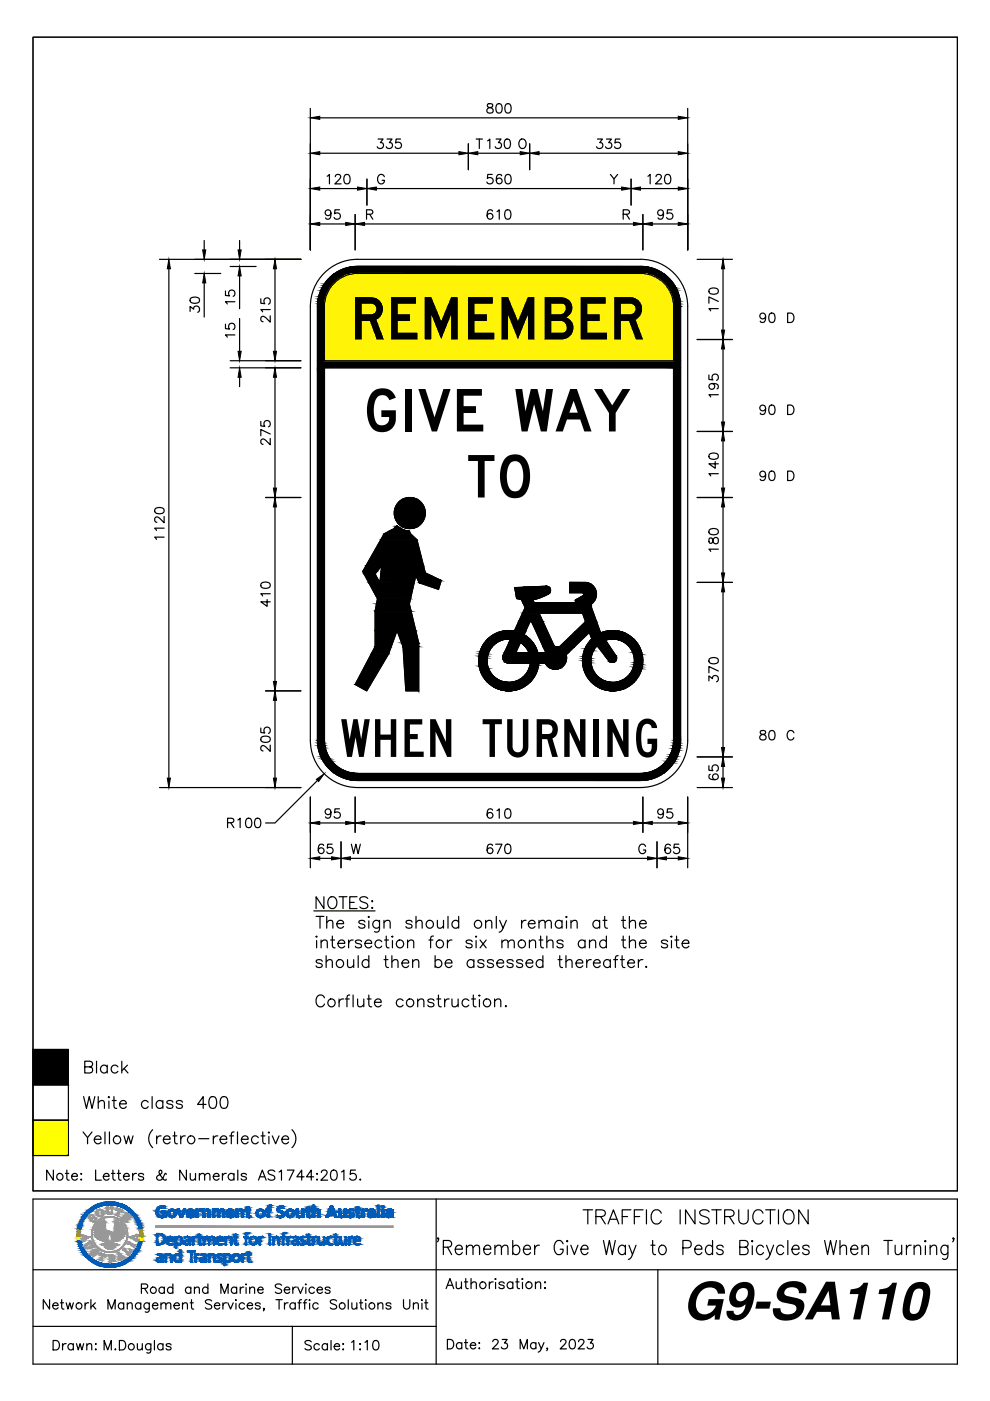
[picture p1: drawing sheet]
<svg xmlns="http://www.w3.org/2000/svg" width="210mm" height="297mm" viewBox="0 0 210 297" stroke-linecap="round" stroke-linejoin="round" font-family="sans-serif">
<defs><g id="words">
<g font-size="12.5">
<text x="74.2" y="72">REMEMBER</text>
<text x="76.9" y="91.5">GIVE WAY</text>
<text x="99" y="105.5">TO</text>
</g>
<text font-size="11.1" x="72.1" y="160.5">WHEN TURNING</text>
<text font-size="11" x="144.7" y="279.7">G9-SA110</text>
</g></defs>
<g fill="none" stroke="#000" stroke-width=".25">
<path d="M7 7.9h196v244.6h-196zM65.8 23v30M67.8 40h8M67.8 32.5h29.5M67.8 25h76M69.4 37.4l.4-.4v2M71.1 37.5l.4-.5 .6 .2a.62 .62 0 0 1-.2 .8l-.9 1h1.3M73.2 37.1a.65 .65 0 0 1 .9 .3 1.01 1.01 0 0 1-.6 1.6 1.28 1.28 0 0 1-.3-1.9zM77.8 38v5.5M79.8 40h52M80.2 29.5h1l-.6 .7a.67 .67 0 0 1 .5 1.1 .67 .67 0 0 1-1.1-.2M81.5 37.5a.74 .74 0 0 0-.8-.5 .74 .74 0 0 0-.6 .7 .88 .88 0 0 0 .2 1 .88 .88 0 0 0 .9 .2l.3-.4v-.3h-.5"/>
<path d="M82.1 29.5h1l-.6 .7a.67 .67 0 0 1 .5 1.1 .67 .67 0 0 1-1.1-.2M84.9 29.5h-.9l-.1 .8a.71 .71 0 0 1 1.1 0 .71 .71 0 0 1-.2 1.1 .71 .71 0 0 1-1-.3M99.3 30.5v5.5M101 29.5h1.3M101.3 32.5h9M101.6 29.5v2M103.4 29.9l.5-.4v2M103.4 22.1a.4 .4 0 0 0 .2 .6 .72 .72 0 0 1 .8 .3 .72 .72 0 0 1 0 .9 .81 .81 0 0 1-1.2-.3 1 1 0 0 1 1.2-1l.1-.3a.75 .75 0 0 0-1.1-.2zM104.4 37h-1l-.1 .8a.71 .71 0 0 1 1.1 0 .71 .71 0 0 1-.1 1.1 .71 .71 0 0 1-1.1-.3M105.2 29.5h1l-.5 .7a.67 .67 0 0 1 .5 1.1 .67 .67 0 0 1-1.2-.2M105.4 22.1a.65 .65 0 0 1 1 .3 1.01 1.01 0 0 1-.7 1.6 1.28 1.28 0 0 1-.3-1.9zM106.4 37.3a.59 .59 0 0 0-.9-.2 1.2 1.2 0 0 0 .3 1.9 .62 .62 0 0 0 .7-.6 .62 .62 0 0 0-.6-.7 .62 .62 0 0 0-.7 .6"/>
<path d="M107.2 29.6a.65 .65 0 0 1 .9 .3 1.01 1.01 0 0 1-.6 1.6 1.28 1.28 0 0 1-.3-1.9zM107.3 37.1a.65 .65 0 0 1 1 .3 1.01 1.01 0 0 1-.7 1.6 1.28 1.28 0 0 1-.3-1.9zM107.3 22.1a.65 .65 0 0 1 1 .3 1.01 1.01 0 0 1-.7 1.6 1.28 1.28 0 0 1-.3-1.9zM110.2 29.8a.74 .74 0 0 1 .8-.3 .74 .74 0 0 1 .5 .7 .88 .88 0 0 1-.2 1 .88 .88 0 0 1-.9 .2 1.24 1.24 0 0 1-.2-1.6zM112.3 30.5v5.5M114.3 32.5h29.5M126.7 29.5h1l-.6 .7a.67 .67 0 0 1 .5 1.1 .67 .67 0 0 1-1.1-.2M128.6 29.5h1l-.5 .7a.67 .67 0 0 1 .4 1.1 .67 .67 0 0 1-1.1-.2M129.4 37l.8 .9v1.1M130.9 37l-.7 .9M131.4 29.5h-.9l-.1 .8a.71 .71 0 0 1 1.1 0 .71 .71 0 0 1-.2 1.1 .71 .71 0 0 1-1-.3M133.8 38v5.5"/>
<path d="M135.8 40h8M137.4 37.4l.4-.4v2M139.1 37.5l.4-.5 .6 .2a.62 .62 0 0 1-.2 .8l-.9 1h1.3M141.2 37.1a.65 .65 0 0 1 .9 .3 1.01 1.01 0 0 1-.6 1.6 1.28 1.28 0 0 1-.3-1.9zM145.8 23v30M33.8 55h30M35.8 57v108M41.3 58h5.5M43.3 51v2M43.3 60v7.2M48.8 56.5h5.5M50.8 51v2"/>
<path d="M50.8 58.5v7M58.3 57v17.5M67.8 47.5h5.5M70.2 45.1a.62 .62 0 0 1-.9 .6 .62 .62 0 0 1-.2-1 .62 .62 0 0 1 1 .1 1.8 1.8 0 0 1-.2 1.6 .59 .59 0 0 1-.9-.2M71.2 59.7a6.9 6.9 0 0 1 4.6-1.7h60a7 7 0 0 1 7 7v11.5h-74v-11.5a7 7 0 0 1 2.4-5.3zM72 44.5h-1l-.1 .8a.71 .71 0 0 1 1.1 0 .71 .71 0 0 1-.1 1.1 .71 .71 0 0 1-1.1-.3M75.3 45.5v7.5M75.8 56.5h60M75.8 56.5a8.5 8.5 0 0 0-8.5 8.5v92M77.3 47.5h57M77.7 45.4l1.2-.1 .1-.3v-.3l-.4-.2h-.9v2M78.4 45.4l.6 1.1"/>
<path d="M104.4 44.8a.59 .59 0 0 0-.8-.2 1.2 1.2 0 0 0 .3 1.9 .62 .62 0 0 0 .6-.6 .62 .62 0 0 0-.6-.7 .62 .62 0 0 0-.6 .6M105.4 44.9l.5-.4v2M107.3 44.6a.65 .65 0 0 1 .9 .3 1.01 1.01 0 0 1-.6 1.6 1.28 1.28 0 0 1-.3-1.9zM132.1 45.4l1.2-.1 .2-.3-.1-.3-.4-.2h-.9v2M132.8 45.4l.7 1.1M135.8 56.5a8.5 8.5 0 0 1 8.5 8.5M136.3 45.5v7.5M138.3 47.5h5.5M140.7 45.1a.62 .62 0 0 1-.9 .6 .62 .62 0 0 1-.2-1 .62 .62 0 0 1 1 .1 1.8 1.8 0 0 1-.2 1.6 .59 .59 0 0 1-.9-.2M142.5 44.5h-1l-.1 .8a.71 .71 0 0 1 1.1 0 .71 .71 0 0 1-.1 1.1 .71 .71 0 0 1-1.1-.3M147.8 55h7.5M153.3 57v13"/>
<path d="M40.3 66v-1l.8 .5a.67 .67 0 0 1 1-.4 .67 .67 0 0 1-.2 1.1M40.4 63.3a1.59 1.59 0 0 1 1.8 0 .65 .65 0 0 1-.3 .9 1.01 1.01 0 0 1-1.6-.7zM47.8 68.7v1l.9 .1a.71 .71 0 0 1-.1-1.1 .71 .71 0 0 1 1.1 .1 .71 .71 0 0 1-.3 1.1M47.8 61.7v.9l.9 .1a.71 .71 0 0 1-.1-1 .71 .71 0 0 1 1.1 .1 .71 .71 0 0 1-.3 1M48.8 78h15M48.8 76.5h15M49.8 71h-2l.4 .5M49.8 64h-2l.4 .4M50.8 67.5v7M50.8 80v2M55.3 63.3v1l.9 .1a.71 .71 0 0 1-.1-1.1 .71 .71 0 0 1 1.1 .2 .71 .71 0 0 1-.3 1M57.3 67v1.3l-1-1a.6 .6 0 0 0-.9 0l-.1 .5 .5 .4"/>
<path d="M57.3 65.6h-2l.4 .5M58.3 80v23.5M65.8 65v92M65.8 65a10 10 0 0 1 10-10h60a10 10 0 0 1 10 10v92M144.3 65v92M147.8 72h7.5M150.3 79.5v1h.9a.71 .71 0 0 1-.1-1 .71 .71 0 0 1 1.1 .1 .71 .71 0 0 1-.3 1M150.4 61.3a1.28 1.28 0 0 1 1.9 .3v.2a1.15 1.15 0 0 1-2 0zM152.3 65.4h-2l.4 .5M152.3 63.9l-2-.9v1.3M153.3 74v15.5M162.3 67a.62 .62 0 0 1-.8 .6 .62 .62 0 0 1-.3-1 .62 .62 0 0 1 1 .1 1.8 1.8 0 0 1-.2 1.6 .59 .59 0 0 1-.8-.2"/>
<path d="M163.3 66.5a.65 .65 0 0 1 .9 .3 1.01 1.01 0 0 1-.6 1.6 1.28 1.28 0 0 1-.3-1.9zM167 66.4h.7a1.07 1.07 0 0 1 .7 1 1.07 1.07 0 0 1-.7 1h-.7zM55.3 89.4v.9l.9 .1a.71 .71 0 0 1-.1-1.1 .71 .71 0 0 1 1.1 .2 .71 .71 0 0 1-.3 1M57.3 93v1.3l-1-.9a.6 .6 0 0 0-.9-.1l-.1 .5 .5 .4M57.3 92l-2-.9v1.3M147.8 91.5h7.5M150.4 96.3a1.28 1.28 0 0 1 1.9 .3v.2a1.15 1.15 0 0 1-2 0zM151 81.3a.62 .62 0 0 1 .5 .9 .62 .62 0 0 1-1 .2 .62 .62 0 0 1 .1-1 1.8 1.8 0 0 1 1.6 .2 .59 .59 0 0 1-.2 .9M151.6 97.9v1.4l-1.3-1h2M152.3 83.7h-2l.4 .5M153.3 93.5v10M162.3 86.5a.62 .62 0 0 1-.8 .6 .62 .62 0 0 1-.3-1 .62 .62 0 0 1 1 .1 1.8 1.8 0 0 1-.2 1.6 .59 .59 0 0 1-.8-.2"/>
<path d="M163.3 100a.65 .65 0 0 1 .9 .3 1.01 1.01 0 0 1-.6 1.6 1.28 1.28 0 0 1-.3-1.9zM163.3 86a.65 .65 0 0 1 .9 .3 1.01 1.01 0 0 1-.6 1.6 1.28 1.28 0 0 1-.3-1.9zM167 99.9h.7a1.07 1.07 0 0 1 .7 1 1.07 1.07 0 0 1-.7 1h-.7zM167 85.9h.7a1.07 1.07 0 0 1 .7 1 1.07 1.07 0 0 1-.7 1h-.7zM32.9 107.9a1.28 1.28 0 0 1 1.9 .3v.2a1.15 1.15 0 0 1-2 0zM34.8 113.9h-2l.4 .5M34.8 112h-2l.4 .5M34.8 109.5v1.3l-1-.9a.6 .6 0 0 0-.9-.1l-.1 .6 .5 .3M56.3 105.5h7.5M58.3 107.5v37M80.9 119.9l-.4 3.7-1-1.9zM86.8 112.6l-1.4-.3-1.2-.8-.8 .7-2 1-4.5 8 3.1 5.8-.5 2.6v7.5l-4.2 8 2.5 1.4 4.6-7.9 1.8-4.9 1.2 3.4 .6 9.4h2.8v-10.2l-2-8.2 1.3-6 .8 1.5 4.1 1.4 .6-1.9-3.4-1.6-1.8-7.1-1.4-1.2-.2-.6"/>
<path d="M147.8 105.5h7.5M150.4 114.1a.75 .75 0 0 0 .2 1.1l.4-.1 .1-.2a.72 .72 0 0 1 .3-.8 .72 .72 0 0 1 .8 0 .81 .81 0 0 1-.3 1.2 1 1 0 0 1-.9-1.2zM150.4 112.3a1.28 1.28 0 0 1 1.9 .3v.2a1.15 1.15 0 0 1-2 0zM152.3 100.4h-2l.4 .5M152.3 116.4h-2l.4 .5M153.3 107.5v14M162.3 100.5a.62 .62 0 0 1-.8 .6 .62 .62 0 0 1-.3-1 .62 .62 0 0 1 1 .1 1.8 1.8 0 0 1-.2 1.6 .59 .59 0 0 1-.8-.2M55.4 123.7a1.28 1.28 0 0 1 1.9 .3v.2a1.15 1.15 0 0 1-2 0zM56.6 127.1v1.5l-1.3-1h2M57.3 125.9h-2l.4 .5M104.6 136.8a4.6 4.6 0 0 1 3.7-1.3l-1.6 3.4a1.2 1.2 0 0 0 1.1 1.7h4.6a4.6 4.6 0 0 1-6.5 3.6 4.6 4.6 0 0 1-1.3-7.4zM110.4 136.2l1 1 .7 1.2-2.6-.1z"/>
<path d="M115.7 138.2l-.1 .2h-1.6l-.8-1.9-1-1.1-1.1-.8 1.3-2.8h.3l3 6.5M117.7 137.1l-.2-.1-3.2-7h9.2l.6 1.8-5.5 5.3h-.9M124 123.5a2.5 2.5 0 0 1 2.4 1.7 2.5 2.5 0 0 1-1 2.8v.8l2 5.4a6.4 6.4 0 0 1 8.9 5.9 6.4 6.4 0 0 1-8.9 5.9 6.4 6.4 0 0 1-1.9-10.5l-.5-1.4-5 4.7a2.4 2.4 0 0 1-1.4 2.9 2.4 2.4 0 0 1-3-1.1h-1.4a6.4 6.4 0 0 1-7.1 5.8 6.4 6.4 0 0 1-5.6-7.3 6.4 6.4 0 0 1 7.5-5.3l2.3-5-.8-1.7-1-.2-.4-2.3 6.7-.3a.88 .88 0 0 1 .9 .6 .88 .88 0 0 1-.4 1l-1.6 .8-1.7 .4 .3 .7h8.7v-.6l1.7-1 .2-.3-.3-.2h-2.8v-2.2h3.2M130.6 139a.93 .93 0 0 1-.2 1.3 .93 .93 0 0 1-1.3-.2l-2.5-3.2a4.6 4.6 0 0 0 1.5 7.4 4.6 4.6 0 0 0 6.4-4.1 4.6 4.6 0 0 0-6.1-4.5l2.2 3.3M147.8 123.5h7.5M150.4 139.7a1.28 1.28 0 0 1 1.9 .3v.2a1.15 1.15 0 0 1-2 0zM153.3 125.5v33M55.3 154.4v.9l.9 .1a.71 .71 0 0 1-.1-1.1 .71 .71 0 0 1 1.1 .2 .71 .71 0 0 1-.3 1M55.4 156.4a1.28 1.28 0 0 1 1.9 .2v.2a1.15 1.15 0 0 1-2 0zM56.3 146.5h7.5M57.3 158v1.3l-1-.9a.6 .6 0 0 0-.9-.1l-.1 .5 .5 .4M58.3 148.5v16.5"/>
<path d="M65.8 157a10 10 0 0 0 10 10h60a10 10 0 0 0 10-10M67.3 157a8.5 8.5 0 0 0 8.5 8.5h60a8.5 8.5 0 0 0 8.5-8.5M68.8 157a7 7 0 0 0 7 7h60a7 7 0 0 0 7-7M68.8 157v-79h74v79M150.3 144.4v-1.1l.8 .6a.67 .67 0 0 1 1-.5 .67 .67 0 0 1-.2 1.2M152.3 142.3l-2-1v1.3M161.3 155a.4 .4 0 0 0 .2 .6 .72 .72 0 0 1 .8 .3 .72 .72 0 0 1-.1 .9 .81 .81 0 0 1-1.1-.3 1 1 0 0 1 1.1-.9l.1-.4a.75 .75 0 0 0-1-.2zM163.3 155a.65 .65 0 0 1 .9 .3 1.01 1.01 0 0 1-.6 1.6 1.28 1.28 0 0 1-.3-1.9zM168.3 155.4a.74 .74 0 0 0-.8-.5 .74 .74 0 0 0-.6 .7 .88 .88 0 0 0 .2 1 .88 .88 0 0 0 .9 .2l.3-.4M33.8 167h30M48.2 174.4l1.2-.1 .2-.3-.1-.3-.4-.2h-.9v2M48.9 174.4l.7 1.1"/>
<path d="M50.4 173.9l.5-.4v2M52.3 173.6a.65 .65 0 0 1 1 .3 1.01 1.01 0 0 1-.7 1.6 1.28 1.28 0 0 1-.3-1.9zM54.3 173.6a.65 .65 0 0 1 .9 .3 1.01 1.01 0 0 1-.7 1.6 1.28 1.28 0 0 1-.2-1.9zM65.8 169v15M67.3 165.5l-9 9h-2M67.8 174.5h5.5M68.6 179.3a.59 .59 0 0 0-.8-.2 1.2 1.2 0 0 0 .3 1.9 .62 .62 0 0 0 .6-.6 .62 .62 0 0 0-.6-.7 .62 .62 0 0 0-.6 .6M70.2 172.2a.62 .62 0 0 1-.9 .5 .62 .62 0 0 1-.2-1 .62 .62 0 0 1 1 .1 1.77 1.77 0 0 1-.2 1.6 .59 .59 0 0 1-.9-.2M70.4 179h-.9l-.1 .8a.71 .71 0 0 1 1.1 0 .71 .71 0 0 1-.2 1.1 .71 .71 0 0 1-1-.3M72 171.5h-1l-.1 .8a.71 .71 0 0 1 1.1 0 .71 .71 0 0 1-.1 1.1 .71 .71 0 0 1-1.1-.3M72.3 178.5v5.5M74.5 179l.5 2 .4-2 .5 2 .5-2"/>
<path d="M75.3 169v7.5M77.3 174.5h57M104.4 171.8a.59 .59 0 0 0-.8-.2 1.13 1.13 0 0 0 .3 1.9 .62 .62 0 0 0 .6-.7 .62 .62 0 0 0-.6-.6 .62 .62 0 0 0-.6 .6M104.4 179.3a.59 .59 0 0 0-.8-.2 1.2 1.2 0 0 0 .3 1.9 .62 .62 0 0 0 .6-.6 .62 .62 0 0 0-.6-.7 .62 .62 0 0 0-.6 .6M105.1 179h1.3l-.9 2M105.4 171.9l.5-.4v2M107.3 171.6a.65 .65 0 0 1 .9 .3 1.27 1.27 0 0 1-.4 1.6h-.2a1.26 1.26 0 0 1-.3-1.9zM107.3 179.1a.65 .65 0 0 1 .9 .3 1.01 1.01 0 0 1-.6 1.6 1.28 1.28 0 0 1-.3-1.9zM136.3 169v7.5M136.9 179.5a.74 .74 0 0 0-.9-.5 .74 .74 0 0 0-.5 .7 .88 .88 0 0 0 .1 1 .88 .88 0 0 0 1 .2l.3-.4v-.3h-.5M138.3 174.5h5.5M139.3 178.5v5.5"/>
<path d="M140.7 172.2a.62 .62 0 0 1-.9 .5 .62 .62 0 0 1-.2-1 .62 .62 0 0 1 1 .1 1.77 1.77 0 0 1-.2 1.6 .59 .59 0 0 1-.9-.2M142.1 179.3a.59 .59 0 0 0-.8-.2 1.2 1.2 0 0 0 .3 1.9 .62 .62 0 0 0 .6-.6 .62 .62 0 0 0-.6-.7 .62 .62 0 0 0-.6 .6M142.5 171.5h-1l-.1 .8a.71 .71 0 0 1 1.1 0 .71 .71 0 0 1-.1 1.1 .71 .71 0 0 1-1.1-.3M143.9 179h-.9l-.1 .8a.71 .71 0 0 1 1.1 0 .71 .71 0 0 1-.2 1.1 .71 .71 0 0 1-1-.3M145.8 169v15M147.8 167h7.5M147.8 160.5h7.5M150.3 162.4v.9l.9 .1a.71 .71 0 0 1-.1-1.1 .71 .71 0 0 1 1.1 .2 .71 .71 0 0 1-.3 1M150.6 164.2a.59 .59 0 0 0-.2 .8 1.2 1.2 0 0 0 1.9-.3 .62 .62 0 0 0-.6-.6 .62 .62 0 0 0-.6 .5 .62 .62 0 0 0 .5 .7M153.3 162.5v2.5M66.5 193.1h13M67 194.3h1.7"/>
<path d="M67.1 198.5l.1 .1-.1 .1-.1-.1zM67.1 199.4v1.6M67.8 182h2.5M67.8 194.3v2.5M68.1 199.8l.6-.5 .6 .1 .1 1.6M68.1 199.3v1.7M68.7 190.1v2.5l-1.7-2.5v2.5M69.3 195.6l.6-.5 .6 .1 .1 1.6M69.3 194.3v2.5M69.8 190.5a.92 .92 0 0 1 1-.3 .92 .92 0 0 1 .6 .9 1.09 1.09 0 0 1-.2 1.2 1.09 1.09 0 0 1-1.2 .2 1.54 1.54 0 0 1-.2-2zM70.1 199.3h.8M70.5 198.5v2l.1 .3 .5 .2"/>
<path d="M71.4 195.8h1.4a.74 .74 0 0 0-.8-.7 .74 .74 0 0 0-.6 1 .77 .77 0 0 0 .6 .7 .77 .77 0 0 0 .8-.4M71.9 190.1h1.7M72.7 190.1v2.5M73.9 199.3v1.7M74.2 191.3h.9M74.3 182h63M74.9 199.3a.8 .8 0 0 0-1 .7M75.7 190.1h-1.5v2.5h1.5M76.7 199.7a.77 .77 0 0 0-1.4 0l.4 .3 .8 .2 .2 .4a.75 .75 0 0 1-1.4 0M77.4 195.5a.75 .75 0 0 0-1.3 0 1.42 1.42 0 0 0 1.1 .6l.2 .3a.77 .77 0 0 1-1.3 0M78 190.5a.94 .94 0 0 0-.9-.4 .94 .94 0 0 0-.8 .6l.2 .4 1 .3a.61 .61 0 0 1 .4 .5 .61 .61 0 0 1-.2 .6 1.14 1.14 0 0 1-1.4-.2M78.2 194.3l.1 .1-.1 .1-.1-.1z"/>
<path d="M78.2 195.2v1.6M78.8 191.1l.1-.1 .1 .1-.1 .1zM78.8 192.5l.1-.1 .1 .1-.1 .1zM80.5 195.1v1.9a.65 .65 0 0 1-.4 .6 .65 .65 0 0 1-.7-.1M80.5 195.5a.8 .8 0 0 0-1.2-.1 .8 .8 0 0 0 0 1.2 .8 .8 0 0 0 1.2-.2M80.9 199.7a.8 .8 0 0 0-1.1-.2 .8 .8 0 0 0 0 1.2 .8 .8 0 0 0 1.1-.1M81.4 195.6l.6-.5 .6 .1 .1 1.6M81.4 195.1v1.7M81.5 199.3h.9M81.9 198.5v2l.1 .3 .5 .2M83.2 198.5l.1 .1-.1 .1-.1-.1zM83.2 199.4v1.6"/>
<path d="M86.4 199.8l.6-.5 .6 .1 .1 1.6M86.4 199.3v1.7M87.4 195.5a.75 .75 0 0 0-1.3 0 1.38 1.38 0 0 0 1.1 .6l.2 .3a.76 .76 0 0 1-1.3 0M88.2 195.6l.6-.5 .6 .1 .1 1.6M88.2 194.3v2.5M90.9 199.3h.9M91.9 198.5l-.5 .1-.1 .3v2.1M92.7 195.1l.1 1.6 .6 .1 .6-.5M94 195.1v1.7M94.9 199.3v1.7M95 194.3v2.5M95.8 199.3a.8 .8 0 0 0-.9 .7"/>
<path d="M97.3 195.5a.8 .8 0 0 0-1.2-.1 .8 .8 0 0 0 0 1.2 .8 .8 0 0 0 1.2-.2M97.3 194.3v2.5M100.1 199.7a.77 .77 0 0 0-1.3 0l.4 .3 .8 .2 .1 .4a.75 .75 0 0 1-1.3 0M100.9 198.5l.2 .1-.2 .1-.1-.1zM100.9 199.4v1.6M101.8 199.3l1.3 1.7M103 195.6l.6-.5 .6 .1 .1 1.6M103 195.1v1.7M103.1 199.3l-1.3 1.7M105.2 194.3v2.5M105.9 195.1l.8 1.7 .7-1.7M106.4 199.8l.6-.5 .6 .1 .1 1.6"/>
<path d="M106.4 199.3v1.7M106.7 196.8a.95 .95 0 0 1-.9 .8M107.7 199.8l.6-.5 .6 .1 .1 1.6M110.6 195.1v1.7M111.5 195.1a.8 .8 0 0 0-.9 .7M112 195.8h1.4a.74 .74 0 0 0-.8-.7 .74 .74 0 0 0-.6 1 .77 .77 0 0 0 .6 .7 .77 .77 0 0 0 .8-.4M112.2 199.8l.7-.5 .5 .1 .2 1.6M112.2 199.3v1.7M114.3 195.6l.6-.5 .6 .1 .1 1.6M114.3 195.1v1.7M114.3 199.3h.8M114.6 198.5v2l.2 .3 .4 .2"/>
<path d="M115.6 195.6l.6-.5 .6 .1 .1 1.6M115.9 199.8l.6-.5 .6 .1 .2 1.6M115.9 198.5v2.5M119.2 195.5a.8 .8 0 0 0-1.2-.1 .8 .8 0 0 0 0 1.2 .8 .8 0 0 0 1.2-.2M119.2 195.1v1.7M119.4 199.7a.76 .76 0 0 0-1.3 0l.3 .3 .9 .2 .1 .4a.75 .75 0 0 1-1.3 0M120.1 194.3l.1 .1-.1 .1-.1-.1zM120.1 195.2v1.6M121.1 195.6l.6-.5 .5 .1 .2 1.6M121.1 195.1v1.7M124 199.7a.8 .8 0 0 0-1.1-.2 .8 .8 0 0 0 0 1.2 .8 .8 0 0 0 1.1-.1M124 199.3v1.7"/>
<path d="M125 199.8l.6-.5 .6 .1 .1 1.6M125 199.3v1.7M127.1 195.5a.8 .8 0 0 0-1.1-.1 .8 .8 0 0 0 0 1.2 .8 .8 0 0 0 1.1-.2M127.1 195.1v1.7M127.8 195.1h.9M128.2 194.3v2l.1 .4 .5 .1M128.6 199.7a.8 .8 0 0 0-1.2-.2 .8 .8 0 0 0 0 1.2 .8 .8 0 0 0 1.2-.1M128.6 198.5v2.5M131.8 195.1h.8M131.8 199.3h.8M132.1 194.3v2l.1 .4 .5 .1M132.1 198.5v2l.1 .3 .5 .2"/>
<path d="M133.4 195.6l.6-.5 .6 .1 .1 1.6M133.4 199.8l.6-.5 .6 .1 .1 1.6M133.4 194.3v2.5M133.4 198.5v2.5M135.6 195.8h1.4a.74 .74 0 0 0-.9-.7 .74 .74 0 0 0-.5 1 .77 .77 0 0 0 .6 .7 .77 .77 0 0 0 .8-.4M141.3 182h2.5M141.5 199.7a.77 .77 0 0 0-1.3 0l.1 .2 1.1 .3 .1 .4a.75 .75 0 0 1-1.3 0M142.4 198.5l.1 .1-.1 .1-.1-.1zM142.4 199.4v1.6M143.1 199.3h.8M143.4 198.5v2l.2 .3 .4 .2M68.3 203.8a.75 .75 0 0 0-1.3 0l.4 .4 .8 .2 .1 .4a.75 .75 0 0 1-1.3 0"/>
<path d="M68.8 211.6a.92 .92 0 0 0-1-.6 .92 .92 0 0 0-.8 .9 1.09 1.09 0 0 0 .3 1.2 1.09 1.09 0 0 0 1.1 .2l.4-.4M69.2 203.9l.6-.4 .5 .1 .2 1.5M69.2 202.6v2.5M71.7 200h1.4a.77 .77 0 0 0-1.1-.6 .77 .77 0 0 0-.2 1.2 .75 .75 0 0 0 1.3 0M71.9 211.8v1.7M72.8 211.8a.8 .8 0 0 0-.9 .7M73.2 211.8h.8M73.7 203.5l.1 1.5 .6 .1 .6-.4M74.2 211l-.5 .1-.1 .3v2.1M74.9 211v2.5M75 203.5v1.6M75.8 211.8l.1 1.5 .6 .2 .6-.5"/>
<path d="M75.9 202.6v2.5M77.1 211.8v1.7M77.4 200h1.4a.77 .77 0 0 0-1.1-.6 .77 .77 0 0 0-.2 1.2 .75 .75 0 0 0 1.3 0M77.9 211.8h.8M78.2 203.8a.8 .8 0 0 0-1.2-.1 .8 .8 0 0 0 0 1.2 .8 .8 0 0 0 1.2-.1M78.2 211v2l.1 .3 .5 .2M78.2 202.6v2.5M79.4 212.5h1.4a.77 .77 0 0 0-1.1-.6 .77 .77 0 0 0-.2 1.2 .75 .75 0 0 0 1.3 0M81.4 203.5h.9M81.8 202.6v2.1l.1 .3 .5 .1M83.1 203.9l.6-.4 .6 .1 .1 1.5M83.1 202.6v2.5"/>
<path d="M85.2 204.2h1.5a.74 .74 0 0 0-.9-.8 .74 .74 0 0 0-.6 1 .77 .77 0 0 0 .6 .7 .77 .77 0 0 0 .9-.3M85.5 212.1a.8 .8 0 0 0-1.2-.1 .8 .8 0 0 0 0 1.2 .8 .8 0 0 0 1.2-.1M87.5 203.9l.6-.4 .6 .1 .1 1.5M87.5 203.5v1.6M88.6 212.3l.6-.5 .5 .1 .2 1.6M88.6 211.8v1.7M92 212.1a.77 .77 0 0 0-1.3 0l.1 .3 1.1 .4 .1 .3a.75 .75 0 0 1-1.3 0M92.3 203.8a.8 .8 0 0 1 1.1-.1 .8 .8 0 0 1 0 1.2 .8 .8 0 0 1-1.1-.1M92.3 202.6v2.5M92.6 211.8h.8M93 211v2l.1 .3 .5 .2M94.3 211.8v1.7"/>
<path d="M94.4 204.2h1.4a.74 .74 0 0 0-.8-.8 .74 .74 0 0 0-.6 1 .77 .77 0 0 0 .6 .7 .77 .77 0 0 0 .8-.3M95.2 211.8a.8 .8 0 0 0-.9 .7M95.8 211.8l.1 1.5 .6 .2 .6-.5M97.1 211.8v1.7M99.4 212.1a.8 .8 0 0 0-1.2-.1 .8 .8 0 0 0 0 1.2 .8 .8 0 0 0 1.2-.1M100 211.8h.8M100.4 211v2l.1 .3 .4 .2M100.5 203.8a.8 .8 0 0 0-1.2-.1 .8 .8 0 0 0 0 1.2 .8 .8 0 0 0 1.2-.1M100.5 203.5v1.6M101.7 211l.1 .1-.1 .1-.2-.1zM101.7 211.9v1.6M102.6 203.8a.75 .75 0 0 0-1.3 0l.4 .4 .8 .2 .1 .4a.75 .75 0 0 1-1.3 0"/>
<path d="M104.6 203.8a.75 .75 0 0 0-1.3 0l.4 .4 .8 .2 .1 .4a.75 .75 0 0 1-1.3 0M104.9 212.3l.6-.5 .6 .1 .1 1.6M104.9 211.8v1.7M105.3 204.2h1.5a.74 .74 0 0 0-.9-.8 .74 .74 0 0 0-.6 1 .77 .77 0 0 0 .6 .7 .77 .77 0 0 0 .9-.3M107.1 213.3l.2-.1 .1 .1-.1 .2zM108.8 203.8a.75 .75 0 0 0-1.3 0l.3 .4 .9 .2 .1 .4a.75 .75 0 0 1-1.3 0M110.8 203.8a.75 .75 0 0 0-1.3 0l.4 .4 .8 .2 .1 .4a.75 .75 0 0 1-1.3 0M111.5 204.2h1.5a.74 .74 0 0 0-.9-.8 .74 .74 0 0 0-.6 1 .77 .77 0 0 0 .6 .7 .77 .77 0 0 0 .9-.3M115.1 203.8a.8 .8 0 0 0-1.2-.1 .8 .8 0 0 0 0 1.2 .8 .8 0 0 0 1.2-.1M115.1 202.6v2.5M118.3 203.5h.9M118.7 202.6v2.1l.1 .3 .5 .1"/>
<path d="M120 203.9l.6-.4 .6 .1 .1 1.5M120 202.6v2.5M122.1 204.2h1.5a.74 .74 0 0 0-.9-.8 .74 .74 0 0 0-.6 1 .77 .77 0 0 0 .6 .7 .77 .77 0 0 0 .9-.3M124.4 203.5v1.6M125.3 203.5a.8 .8 0 0 0-.9 .7M125.8 204.2h1.5a.74 .74 0 0 0-.9-.8 .74 .74 0 0 0-.6 1 .77 .77 0 0 0 .6 .7 .77 .77 0 0 0 .9-.3M129.4 203.8a.8 .8 0 0 0-1.2-.1 .8 .8 0 0 0 0 1.2 .8 .8 0 0 0 1.2-.1M129.4 203.5v1.6M130.1 203.5h.8M131.1 202.6l-.5 .2-.1 .3v2M131.5 203.5h.9M131.9 202.6v2.1l.1 .3 .5 .1"/>
<path d="M133.1 204.2h1.4a.74 .74 0 0 0-.8-.8 .74 .74 0 0 0-.6 1 .77 .77 0 0 0 .6 .7 .77 .77 0 0 0 .8-.3M135.4 203.5v1.6M135.6 200h1.4a.77 .77 0 0 0-1.1-.6 .77 .77 0 0 0-.2 1.2 .75 .75 0 0 0 1.3 0M136.3 203.5a.79 .79 0 0 0-.9 .7M136.9 205l.1-.1 .1 .1-.1 .1zM144.6 200h1.5a.77 .77 0 0 0-1.1-.6 .77 .77 0 0 0-.3 1.2 .75 .75 0 0 0 1.4 0M7 237.5h7.5v7.5h-7.5zM7 222.5h7.5v7.5h-7.5zM7 230h7.5v7.5h-7.5zM17.6 240l1 1.2v1.3M17.7 232.5l.6 2.5 .6-2.5 .6 2.5 .6-2.5M18 226.2l1.4-.1a.58 .58 0 0 0 0-1l-1.4-.1v2.5h1a.65 .65 0 0 0 .7-.7 .65 .65 0 0 0-.7-.6"/>
<path d="M19.5 240l-.9 1.2M20.5 225v2.5M20.8 233.8l.6-.5 .6 .2 .1 1.5M20.8 232.5v2.5M22.3 240v2.5M22.7 226.2a.8 .8 0 0 0-1.1-.1 .8 .8 0 0 0 0 1.2 .8 .8 0 0 0 1.1-.2M22.7 225.8v1.7M23 232.6l.1-.1 .1 .1-.1 .1zM23.1 233.5v1.5M23.2 240v2.5M23.8 233.3h.8M24.2 232.5v2l.1 .4 .5 .1"/>
<path d="M25 226.2a.8 .8 0 0 0-1.2-.1 .8 .8 0 0 0 0 1.2 .8 .8 0 0 0 1.2-.2M25.3 234h1.5a.77 .77 0 0 0-1.1-.6 .77 .77 0 0 0-.2 1.2 .75 .75 0 0 0 1.3 0M25.8 225v2.5M26.3 226.5l.8 1M27 225.8l-1.2 1.2M31.4 233.7a.8 .8 0 0 0-1.2-.1 .8 .8 0 0 0 0 1.2 .8 .8 0 0 0 1.2-.2M32.3 232.5v2.5M32.4 239.5a2.57 2.57 0 0 0 0 3.8M34.5 233.7a.8 .8 0 0 0-1.2-.1 .8 .8 0 0 0 0 1.2 .8 .8 0 0 0 1.2-.2M34.5 233.3v1.7M36.7 233.7a.75 .75 0 0 0-1.4 0l.2 .2 1 .4 .2 .3a.75 .75 0 0 1-1.4 0M37 240v2l.1 .4 .5 .1"/>
<path d="M38.7 233.7a.75 .75 0 0 0-1.3 0l.3 .3 .9 .3 .1 .3a.75 .75 0 0 1-1.3 0M43.7 234.2h-1.8l1.2-1.7v2.5M44.6 232.6a.81 .81 0 0 1 1.2 .4 2.11 2.11 0 0 1-.2 1.9 .82 .82 0 0 1-1.2-.4 2.07 2.07 0 0 1 .2-1.9zM47 232.6a.81 .81 0 0 1 1.2 .4 2.11 2.11 0 0 1-.2 1.9 .82 .82 0 0 1-1.2-.4 2.07 2.07 0 0 1 .2-1.9zM49.6 240l-.4 .1-.2 .4v2M50.4 240v2.5M55.7 240v2l.1 .4 .5 .1M57 240l.1 .1-.1 .1-.1-.1zM61.9 239.5a2.59 2.59 0 0 1 0 3.8M7 254.2h196v35h-196zM11.3 248.1v2.1l-1.4-2.1v2.1M13.9 248.8h.7"/>
<path d="M14.2 248.1v1.7l.1 .3 .4 .1M15.2 249.4h1.2a.66 .66 0 0 0-.9-.6 .66 .66 0 0 0-.2 1.1 .64 .64 0 0 0 1.1 0M17.1 250.1h.2zM17.2 248.8v.2zM20 241.6h1.4a.74 .74 0 0 0-.8-.8 .74 .74 0 0 0-.6 1 .77 .77 0 0 0 .6 .7 .77 .77 0 0 0 .8-.4M20.3 248.1v2.1h1.2M21.9 249.4h1.2a.66 .66 0 0 0-.9-.6 .66 .66 0 0 0-.2 1.1 .64 .64 0 0 0 1.1 0M23.6 248.8h.8M23.9 248.1v1.7l.1 .3 .4 .1M24.9 248.8h.7M25.2 248.1v1.7l.1 .3 .4 .1M26.2 249.4h1.2a.66 .66 0 0 0-.9-.6 .66 .66 0 0 0-.2 1.1 .64 .64 0 0 0 1.1 0"/>
<path d="M26.3 240.8l.5 1.7 .5-1.7 .4 1.7 .5-1.7M28.1 248.8v1.4M28.9 248.8a.7 .7 0 0 0-.8 .6M30.5 249.1a.64 .64 0 0 0-1.2 0l.3 .3 .8 .2 .1 .3a.64 .64 0 0 1-1.2 0M33.2 240.8v1.7M34.2 240.8a.8 .8 0 0 0-1 .8M34.6 241.6h1.5a.74 .74 0 0 0-.9-.8 .74 .74 0 0 0-.6 1 .77 .77 0 0 0 .6 .7 .77 .77 0 0 0 .9-.4M35.2 249l-.2-.2-.4 .8a.76 .76 0 0 1-.6 .6 .76 .76 0 0 1-.8-.4l.2-.5 .7-.4a.45 .45 0 0 0 .2-.4 .45 .45 0 0 0-.3-.4l-.2 .1a1.78 1.78 0 0 0 .9 1.9l.4 .1 .1-.2M36.7 240.8h.8M38.3 240.8v1.7M39.3 240.8a.8 .8 0 0 0-1 .8M39.5 248.1v2.1l-1.4-2.1v2.1"/>
<path d="M40.3 248.8l.1 1.3 .5 .1 .6-.4M41.5 248.8v1.4M42.1 241.4h2.2M42.3 249.2l.5-.4 .5 .1 .1 1.3M42.3 248.8v1.4M43.4 249.2l.5-.4 .5 .1 .1 1.3M45.2 249.4h1.3a.66 .66 0 0 0-1-.6 .66 .66 0 0 0-.2 1.1 .64 .64 0 0 0 1.2 0M45.2 240.8v1.7M46.2 240.8a.8 .8 0 0 0-1 .8M46.7 241.6h1.4a.74 .74 0 0 0-.9-.8 .74 .74 0 0 0-.5 1 .77 .77 0 0 0 .5 .7 .77 .77 0 0 0 .9-.4M47.2 248.8v1.4M48 248.8a.7 .7 0 0 0-.8 .6"/>
<path d="M48.7 240.8h.8M49.6 249.1a.68 .68 0 0 0-1-.1 .68 .68 0 0 0 0 1 .68 .68 0 0 0 1-.1M49.6 248.8v1.4M50.4 248.1v2.1M51.2 241.6h1.4a.77 .77 0 0 0-1.1-.7 .77 .77 0 0 0-.2 1.2 .75 .75 0 0 0 1.3 0M52.2 249.1a.64 .64 0 0 0-1.1 0l.3 .3 .7 .2 .1 .3a.64 .64 0 0 1-1.1 0M54.8 241.2a.8 .8 0 0 0-1.2-.1 .8 .8 0 0 0 0 1.2 .8 .8 0 0 0 1.2-.2M54.8 250.2l.8-2.1 .8 2.1M55.1 249.5h1M55.4 240.8h.8M57 240.9v1.6M57.7 240.8l.7 1.7 .8-1.7"/>
<path d="M58.3 248.4a.81 .81 0 0 0-.8-.4 .81 .81 0 0 0-.7 .6l.2 .3 .8 .3a.51 .51 0 0 1 .4 .4 .51 .51 0 0 1-.2 .5 .97 .97 0 0 1-1.2-.2M59.2 248.5l.5-.4v2.1M59.8 241.6h1.4a.74 .74 0 0 0-.9-.8 .74 .74 0 0 0-.5 1 .77 .77 0 0 0 .5 .7 .77 .77 0 0 0 .9-.4M60.9 248.1h1.4l-1 2.1M64.5 249.5h-1.6l1.1-1.4v2.1M66.5 249.5h-1.5l1-1.4v2.1M67.1 250.1h.2zM67.2 248.8v.2zM68.1 248.6l.1-.3 .3-.2h.5l.3 .2a.69 .69 0 0 1-.2 .9l-1.1 1h1.5M70.4 248.2a.69 .69 0 0 1 1 .3 1.75 1.75 0 0 1-.2 1.6 .7 .7 0 0 1-1-.3 1.77 1.77 0 0 1 .2-1.6zM72.4 248.5l.5-.4v2.1M75.4 248.1h-1.1l-.1 .9a.75 .75 0 0 1 1.2 0 .75 .75 0 0 1-.2 1.1 .75 .75 0 0 1-1.1-.3"/>
<path d="M76.3 250.1h.2zM92.5 254.2v35M123.6 256.5h2M124.6 256.5v3M126.3 257.9h1.3l.5-.1a.69 .69 0 0 0 0-1.2l-1.8-.1v3M127.3 257.9l1 1.6M128.9 259.5l1.2-3 1.1 3M129.3 258.5h1.5M131.9 257.9h1.2M133.8 256.5h-1.9v3M134.5 257.9h1.1M136.3 256.5h-1.8v3"/>
<path d="M137.1 256.5v3M140.2 257.2a1.11 1.11 0 0 0-1.3-.7 1.11 1.11 0 0 0-.8 1.1 1.31 1.31 0 0 0 .2 1.5 1.31 1.31 0 0 0 1.5 .3l.4-.6M144.2 256.5v3M147.4 256.5v3l-2-3v3M150.3 256.9a1.33 1.33 0 0 0-2 0 .78 .78 0 0 0 .6 .9l.9 .3a.73 .73 0 0 1 .5 .5 .73 .73 0 0 1-.2 .8 1.4 1.4 0 0 1-1.8-.3M150.9 256.5h2M151.9 256.5v3M153.6 257.9h1.3l.5-.1a.69 .69 0 0 0 0-1.2l-1.8-.1v3M154.6 257.9l1 1.6M156.6 256.5v2.1a1.01 1.01 0 0 0 1 .9 1.01 1.01 0 0 0 1-.9v-2.1M161.8 257.2a1.11 1.11 0 0 0-1.3-.7 1.11 1.11 0 0 0-.9 1.1 1.31 1.31 0 0 0 .3 1.5 1.31 1.31 0 0 0 1.4 .3l.5-.6M162.3 256.5h2"/>
<path d="M163.3 256.5v3M165.1 256.5v3M166.6 256.6a1.14 1.14 0 0 1 1.7 1 1.31 1.31 0 0 1-.2 1.5 1.31 1.31 0 0 1-1.5 .3 1.83 1.83 0 0 1 0-2.8zM171.3 256.5v3l-2-3v3M7 269.2h196M10.5 275.6v2l-1.3-2v2M11.2 276.8h1.1a.61 .61 0 0 0-.8-.5 .61 .61 0 0 0-.2 1 .6 .6 0 0 0 1 0M12.8 276.2h.7M13.1 275.6v1.6l.1 .3 .4 .1M14 276.2l.4 1.4 .4-1.4 .4 1.4 .4-1.4M18 276.2v1.4M18.8 276.2a.64 .64 0 0 0-.8 .6"/>
<path d="M19.3 275.6v2M19.7 276.8l.6 .8M20.2 276.2l-.9 1M22.9 277.6v-2l.8 2 .7-2v2M26.2 276.5a.64 .64 0 0 0-.9-.1 .64 .64 0 0 0 0 1 .64 .64 0 0 0 .9-.1M26.2 276.2v1.4M27 276.6l.5-.4 .4 .1 .1 1.3M27 276.2v1.4M29.8 276.5a.64 .64 0 0 0-.9-.1 .64 .64 0 0 0 0 1 .64 .64 0 0 0 .9-.1M29.8 276.2v1.4M30 273.2l1.1-.1 .2-.3-.1-.4-.4-.2h-.8v2M30.6 273.2l.7 1"/>
<path d="M31.7 276.2v1.5a.52 .52 0 0 1-.4 .5 .52 .52 0 0 1-.5-.1M31.7 276.5a.64 .64 0 0 0-1-.1 .64 .64 0 0 0 0 1 .64 .64 0 0 0 1-.1M32.3 276.8h1.2a.61 .61 0 0 0-.9-.5 .61 .61 0 0 0-.2 1 .6 .6 0 0 0 1.1 0M34.1 276.6l.5-.4 .5 .1 .1 1.3M34.1 276.2v1.4M34.8 273.2a.64 .64 0 0 0-.9-.1 .64 .64 0 0 0 0 .9 .64 .64 0 0 0 .9-.1M34.8 272.9v1.3M35.2 276.6l.4-.4 .5 .1 .1 1.3M36.7 273.2a.64 .64 0 0 0-1-.1 .64 .64 0 0 0 0 .9 .64 .64 0 0 0 1-.1M36.7 272.2v2M36.9 276.8h1.1a.61 .61 0 0 0-.8-.5 .61 .61 0 0 0-.2 1 .6 .6 0 0 0 1 0M38.7 276.6l.5-.4 .4 .1 .1 1.3"/>
<path d="M38.7 276.2v1.4M40.3 276.2h.7M40.5 273.2a.64 .64 0 0 0-1-.1 .64 .64 0 0 0 0 .9 .64 .64 0 0 0 1-.1M40.5 272.9v1.3M40.6 275.6v1.6l.1 .3 .4 .1M41.2 273.3l.5-.4 .5 .1 .1 1.2M41.2 272.9v1.3M44.1 273.2a.64 .64 0 0 0-1-.1 .64 .64 0 0 0 0 .9 .64 .64 0 0 0 1-.1M44.1 272.2v2M44.9 275.8a.75 .75 0 0 0-.7-.3 .75 .75 0 0 0-.6 .5l.1 .3 .8 .3a.49 .49 0 0 1 .4 .4 .49 .49 0 0 1-.2 .5 .92 .92 0 0 1-1.1-.2M45.5 276.8h1.1a.61 .61 0 0 0-.9-.5 .61 .61 0 0 0-.1 1 .6 .6 0 0 0 1 0M46.8 274.2v-2l.8 2 .8-2v2"/>
<path d="M47.3 276.2v1.4M48 276.2a.64 .64 0 0 0-.7 .6M48.3 276.2l.6 1.4 .6-1.4M50 275.6v.1zM50 276.3v1.3M50.2 273.2a.64 .64 0 0 0-1-.1 .64 .64 0 0 0 0 .9 .64 .64 0 0 0 1-.1M50.2 272.9v1.3M50.9 272.9v1.3M51.7 272.9a.64 .64 0 0 0-.8 .6M51.8 276.5a.64 .64 0 0 0-.9-.1 .64 .64 0 0 0 0 1 .64 .64 0 0 0 .9-.1M52.2 272.2v.2zM52.2 273v1.2"/>
<path d="M52.4 276.8h1.2a.61 .61 0 0 0-.9-.5 .61 .61 0 0 0-.2 1 .6 .6 0 0 0 1.1 0M52.9 273.3l.5-.4 .5 .1 .1 1.2M52.9 272.9v1.3M54.7 273.5h1.1a.61 .61 0 0 0-.9-.6 .61 .61 0 0 0-.2 1 .6 .6 0 0 0 1.1 0M55.2 276.5a.6 .6 0 0 0-1.1 0l.3 .3 .7 .2 .1 .3a.6 .6 0 0 1-1.1 0M56 277.5h-.2h.2l-.2 .4M58.5 275.6h1.3M59.2 275.6v2M59.7 272.5a.75 .75 0 0 0-.7-.3 .75 .75 0 0 0-.6 .5l.2 .3 .7 .3a.49 .49 0 0 1 .4 .3 .49 .49 0 0 1-.2 .5 .92 .92 0 0 1-1.1-.2M60.3 273.5h1.1a.61 .61 0 0 0-.9-.6 .61 .61 0 0 0-.1 1 .6 .6 0 0 0 1 0M60.3 276.2v1.4M61.1 276.2a.64 .64 0 0 0-.8 .6"/>
<path d="M62.1 272.9v1.3M62.6 276.5a.64 .64 0 0 0-.9-.1 .64 .64 0 0 0 0 1 .64 .64 0 0 0 .9-.1M62.6 276.2v1.4M62.8 272.9a.64 .64 0 0 0-.7 .6M63.1 272.9l.6 1.3 .6-1.3M63.2 276.2h.6M63.9 275.6h-.3l-.1 .3v1.7M64.3 276.2h.7M64.8 272.2v.2zM64.8 273v1.2M65.1 275.6h-.4l-.1 .3v1.7M65.6 275.6v.1z"/>
<path d="M65.6 276.3v1.3M66.7 273.2a.64 .64 0 0 0-1-.1 .64 .64 0 0 0 0 .9 .64 .64 0 0 0 1-.1M67.2 273.5h1.2a.61 .61 0 0 0-.9-.6 .61 .61 0 0 0-.2 1 .6 .6 0 0 0 1.1 0M67.5 276.5a.64 .64 0 0 0-1-.1 .64 .64 0 0 0 0 1 .64 .64 0 0 0 1-.1M70 273.2a.6 .6 0 0 0-1.1 0l.3 .3 .7 .1 .1 .3a.6 .6 0 0 1-1.1 0M71.4 275.8a.75 .75 0 0 0-.8-.3 .75 .75 0 0 0-.6 .5l.2 .3 .8 .3a.49 .49 0 0 1 .3 .4 .49 .49 0 0 1-.1 .5 .92 .92 0 0 1-1.2-.2M73.8 275.6v2M74.6 276.2l.1 1.3 .5 .1 .4-.4M75.6 276.2v1.4M76.2 276.2h.7M76.5 275.6v1.6l.1 .3 .4 .1M77.6 275.6v.1z"/>
<path d="M77.6 276.3v1.3M80.1 276.6l.5-.4 .5 .1 .1 1.3M80.1 276.2v1.4M82.9 276.5a.6 .6 0 0 0-1.1 0l.3 .3 .7 .2 .1 .3a.6 .6 0 0 1-1.1 0M85.6 275.6v1.4a.67 .67 0 0 0 .6 .6 .67 .67 0 0 0 .7-.6v-1.4M87.7 276.6l.4-.4 .5 .1 .1 1.3M87.7 276.2v1.4M89.5 275.6v.1zM89.5 276.3v1.3M90 276.2h.7M90.3 275.6v1.6l.1 .3 .4 .1M93 262.6l-.1 .1-.2-.1 .2-.2a.59 .59 0 0 1-.2 .9"/>
<path d="M94 264.4h1.1a.72 .72 0 0 0 .7-.7 .72 .72 0 0 0-.7-.7h-1.1v3M94.6 273.2l.8-2.1 .8 2.1M94.9 264.4l.9 1.6M94.9 272.5h1M96.5 264.9h1.5a.73 .73 0 0 0-.5-.9 .73 .73 0 0 0-.9 .4 .94 .94 0 0 0 0 1.2 .94 .94 0 0 0 1.2 .3l.2-.3M96.7 271.8l.1 1.3 .5 .1 .5-.4M97.8 271.8v1.4M98.5 271.8h.7M98.8 271.1v1.7l.1 .3 .4 .1M98.9 264.6l.6-.6 .7 .1 .1 1.9M98.9 264v2M99.9 272.2l.5-.4 .5 .1 .1 1.3"/>
<path d="M99.9 271.1v2.1M100.3 264.6l.6-.6 .6 .1 .2 1.9M102.6 264.9h1.5a.72 .72 0 0 0-.5-.9 .72 .72 0 0 0-.9 .4 .94 .94 0 0 0 0 1.2 .94 .94 0 0 0 1.1 .3l.3-.3M103.7 271.8v1.4M104.6 271.8a.7 .7 0 0 0-.9 .6M104.9 264.6l.7-.6 .6 .1 .1 1.9M104.9 264v2M105.1 271.1v.2zM105.1 271.9v1.3M106.3 264.6l.6-.6 .7 .1 .1 1.9M106.9 272.1a.64 .64 0 0 0-1.1 0l.1 .2 .9 .3 .1 .3a.64 .64 0 0 1-1.1 0M108.7 264.4a.83 .83 0 0 1 1.1-.3 .83 .83 0 0 1 .4 1 .8 .8 0 0 1-.6 .9 .8 .8 0 0 1-.9-.4"/>
<path d="M108.7 263v3M108.7 272.1a.68 .68 0 0 0-1-.1 .68 .68 0 0 0 0 1 .68 .68 0 0 0 1-.1M108.7 271.8v1.4M109.3 271.8h.8M109.7 271.1v1.7l.1 .3 .4 .1M110.8 271.1v.2zM110.8 271.9v1.3M111 264.9h1.5a.73 .73 0 0 0-.5-.9 .73 .73 0 0 0-.9 .4 .94 .94 0 0 0 0 1.2 .94 .94 0 0 0 1.1 .3l.3-.3M113.4 264v2M113.5 272.2l.5-.4 .5 .1 .1 1.3M113.5 271.8v1.4M114.4 264a.87 .87 0 0 0-1 .9"/>
<path d="M115.5 271.9h.2zM115.5 273.1h.2zM119.4 263.7a.89 .89 0 0 0-.9-.7 .89 .89 0 0 0-.9 .7 1.79 1.79 0 0 0 .7 2.3 .93 .93 0 0 0 1.1-1.1h-.6M120.3 263l.1 .2-.1 .1-.1-.1zM120.3 264.1v1.9M121 264l.8 2 .7-2M123.2 264.9h1.5a.72 .72 0 0 0-.5-.9 .72 .72 0 0 0-.9 .4 .94 .94 0 0 0 0 1.2 .94 .94 0 0 0 1.1 .3l.3-.3M127.9 263l.7 3 .6-3 .6 3 .7-3M132.6 264.4a.84 .84 0 0 0-1.1-.3 .84 .84 0 0 0-.4 1 .8 .8 0 0 0 .6 .9 .8 .8 0 0 0 .9-.4M132.6 264v2M133.3 264l.8 2 .8-2M134.1 266l-.5 .9-.4 .1"/>
<path d="M138 264h.9M138.4 263v2.4l.1 .5 .5 .1M139.5 269.2v20M140 264.1a.98 .98 0 0 1 1.3 .6 .98 .98 0 0 1-.7 1.3 1.02 1.02 0 0 1-1-.7 1.02 1.02 0 0 1 .4-1.2zM144.8 264.6h1.1a.8 .8 0 0 0 .7-.8 .8 .8 0 0 0-.7-.8h-1.1v3M147.3 264.9h1.5a.73 .73 0 0 0-.5-.9 .73 .73 0 0 0-.9 .4 .94 .94 0 0 0 0 1.2 .94 .94 0 0 0 1.2 .3l.2-.3M151.1 264.4a.84 .84 0 0 0-1.1-.3 .84 .84 0 0 0-.4 1 .8 .8 0 0 0 .5 .9 .8 .8 0 0 0 1-.4M151.1 263v3M153.3 264.4a.75 .75 0 0 0-.7-.4 .75 .75 0 0 0-.6 .4l.1 .3 .9 .3a.54 .54 0 0 1 .2 .9 .84 .84 0 0 1-1.2-.3M156.9 264.4h1.1a.72 .72 0 0 0 .6-.7 .72 .72 0 0 0-.6-.7h-1.1v3h1.1a.8 .8 0 0 0 .6-.8 .8 .8 0 0 0-.6-.8M159.5 263l.1 .2-.1 .1-.1-.1zM159.5 264.1v1.9"/>
<path d="M161.9 264.4a.83 .83 0 0 0-1.1-.3 .83 .83 0 0 0-.4 1 .8 .8 0 0 0 .6 .9 .8 .8 0 0 0 .9-.4M162.5 264l.8 2 .7-2M163.3 266a1.1 1.1 0 0 1-.9 1M166.2 264.4a.83 .83 0 0 0-1.1-.3 .83 .83 0 0 0-.4 1 .8 .8 0 0 0 .5 .9 .8 .8 0 0 0 1-.4M167 263v3M167.9 264.9h1.5a.73 .73 0 0 0-.5-.9 .73 .73 0 0 0-.9 .4 .94 .94 0 0 0 .1 1.2 .94 .94 0 0 0 1.1 .3l.2-.3M171.6 264.4a.76 .76 0 0 0-.7-.4 .76 .76 0 0 0-.7 .4l.1 .3 1.1 .4 .2 .5a.76 .76 0 0 1-.7 .4 .76 .76 0 0 1-.7-.4M174.8 263l.7 3 .6-3 .6 3 .6-3M178.1 264.6l.6-.6 .7 .1 .1 1.9M178.1 263v3M180.4 264.9h1.5a.73 .73 0 0 0-.5-.9 .73 .73 0 0 0-.9 .4 .94 .94 0 0 0 0 1.2 .94 .94 0 0 0 1.1 .3l.3-.3M182.8 264.6l.6-.6 .6 .1 .1 1.9"/>
<path d="M182.8 264v2M187.4 263h1.8M188.3 263v3M189.8 264l.1 1.9 .6 .1 .7-.6M191.2 264v2M192.2 264v2M193.2 264a.86 .86 0 0 0-1 .9M193.8 264.6l.6-.6 .7 .1 .1 1.9M193.8 264v2M196.2 263l.1 .2-.1 .1-.1-.1zM196.2 264.1v1.9M197.2 264.6l.6-.6 .7 .1 .1 1.9"/>
<path d="M197.2 264v2M201 264v2.3l-.1 .4a.65 .65 0 0 1-1.1 .2M201 264.4a.83 .83 0 0 0-1.1-.3 .83 .83 0 0 0-.4 1 .8 .8 0 0 0 .5 .9 .8 .8 0 0 0 1-.4M202.2 262.6l-.1 .1-.1-.1 .1-.2a.59 .59 0 0 1-.1 .9M7 281.2h85.5M11.3 284.2h.6a1.07 1.07 0 0 1 .7 1 1.07 1.07 0 0 1-.7 1h-.6zM13.3 284.9v1.3M14 284.9a.64 .64 0 0 0-.7 .6M15.5 285.2a.64 .64 0 0 0-.9-.1 .64 .64 0 0 0 0 .9 .64 .64 0 0 0 .9-.1M15.5 284.9v1.3M16.2 284.9l.4 1.3 .4-1.3 .4 1.3 .3-1.3M18.4 285.3l.5-.4 .5 .1 .1 1.2"/>
<path d="M18.4 284.9v1.3M20.3 284.9v.2zM20.3 286v.2zM22.1 286.2v-2l.7 2 .8-2v2M24.5 286v.2zM25.3 284.2h.7a1.07 1.07 0 0 1 .7 1 1.07 1.07 0 0 1-.7 1h-.7zM29.1 284.9l.1 1.2 .5 .1 .5-.4M30.2 284.9v1.3M32 284.9v1.5a.52 .52 0 0 1-.3 .5 .52 .52 0 0 1-.6-.1M32 285.2a.64 .64 0 0 0-1-.1 .64 .64 0 0 0 0 .9 .64 .64 0 0 0 1-.1M32.7 284.2v2M34.6 285.2a.64 .64 0 0 0-1-.1 .64 .64 0 0 0 0 .9 .64 .64 0 0 0 1-.1"/>
<path d="M34.6 284.9v1.3M36.3 285.2a.6 .6 0 0 0-1.1 0l.3 .3 .7 .1 .1 .3a.6 .6 0 0 1-1.1 0M62 281.2v8M66 284.5a.75 .75 0 0 0-.7-.3 .75 .75 0 0 0-.6 .5l.2 .3 .7 .3a.49 .49 0 0 1 .4 .3 .49 .49 0 0 1-.2 .5 .92 .92 0 0 1-1.1-.2M67.7 285.2a.64 .64 0 0 0-.9-.1 .64 .64 0 0 0 0 .9 .64 .64 0 0 0 .9-.1M69.4 285.2a.64 .64 0 0 0-.9-.1 .64 .64 0 0 0 0 .9 .64 .64 0 0 0 .9-.1M69.4 284.9v1.3M70.2 284.2v2M70.9 285.5h1.1a.61 .61 0 0 0-.9-.6 .61 .61 0 0 0-.1 1 .6 .6 0 0 0 1 0M72.8 284.9v.2zM72.8 286v.2zM74.5 284.6l.5-.4v2"/>
<path d="M76.3 285h.1zM76.3 286.1h.1zM77.4 284.6l.5-.4v2M79.3 284.3a.65 .65 0 0 1 1 .3 1.01 1.01 0 0 1-.7 1.6 1.28 1.28 0 0 1-.3-1.9zM94.9 284h.6a1.07 1.07 0 0 1 .7 1 1.07 1.07 0 0 1-.7 1h-.6zM97.9 284.9a.64 .64 0 0 0-.9 0 .64 .64 0 0 0 0 .9 .64 .64 0 0 0 .9-.1M97.9 284.7v1.3M98.5 284.7h.6M98.8 284v1.6l.1 .3 .3 .1M99.7 285.2h1.2a.61 .61 0 0 0-.9-.5 .61 .61 0 0 0-.2 1 .6 .6 0 0 0 1.1 0M101.5 284.8h.2zM101.5 285.9h.2z"/>
<path d="M104.5 284.5l.4-.5 .6 .2a.62 .62 0 0 1-.2 .8l-.9 1h1.3M106.5 284h1l-.5 .8a.67 .67 0 0 1 .5 1 .67 .67 0 0 1-1.2-.2M110.3 286v-2l.8 2 .7-2v2M113.6 284.9a.64 .64 0 0 0-.9 0 .64 .64 0 0 0 0 .9 .64 .64 0 0 0 .9-.1M113.6 284.7v1.3M114.2 284.7l.6 1.3 .5-1.3M114.8 286a.77 .77 0 0 1-.7 .7M116.1 285.9h-.2h.2l-.2 .5M118.9 284.5l.3-.5 .7 .2a.62 .62 0 0 1-.2 .8l-.9 1h1.3M121 284.1a.65 .65 0 0 1 .9 .3 1.01 1.01 0 0 1-.7 1.6 1.28 1.28 0 0 1-.2-1.9zM122.7 284.5l.4-.5 .6 .2a.62 .62 0 0 1-.2 .8l-.9 1h1.3M124.7 284h1l-.6 .8a.67 .67 0 0 1 .5 1 .67 .67 0 0 1-1.1-.2"/>
<circle cx="86.9" cy="108.8" r="3.3"/>
<circle cx="91.1" cy="195.9" r=".83"/>
<circle cx="101.4" cy="195.9" r=".83"/>
<circle cx="70.3" cy="212.6" r=".82"/>
<circle cx="72.1" cy="204.3" r=".83"/>
<circle cx="84.8" cy="200.1" r=".82"/>
<circle cx="87" cy="212.6" r=".82"/>
<circle cx="93.3" cy="200.1" r=".82"/>
<circle cx="103.3" cy="212.6" r=".82"/>
<circle cx="110.6" cy="200.1" r=".82"/>
<circle cx="12.7" cy="249.5" r=".71"/>
<circle cx="24.8" cy="241.6" r=".83"/>
<circle cx="40.5" cy="241.6" r=".82"/>
<circle cx="16.7" cy="276.9" r=".66"/>
<circle cx="32.5" cy="273.5" r=".66"/>
<circle cx="72.6" cy="276.9" r=".66"/>
<circle cx="78.8" cy="276.9" r=".66"/>
<circle cx="102.4" cy="272.5" r=".71"/>
<circle cx="112.2" cy="272.5" r=".71"/>
<circle cx="27.8" cy="285.5" r=".66"/>
</g>
<g fill="#000" stroke="#000" stroke-width=".21">
<path d="M65.8 40l2-.3v.6zM65.8 32.5l2-.4v.7zM65.8 25l2-.4v.7zM75.8 39.7l2 .3-2 .3zM77.8 40l2-.3v.6zM97.3 32.1l2 .4-2 .3zM99.3 32.5l2-.4v.7zM110.3 32.1l2 .4-2 .3zM112.3 32.5l2-.4v.7zM131.8 39.7l2 .3-2 .3zM133.8 40l2-.3v.6zM143.8 39.7l2 .3-2 .3z"/>
<path d="M143.8 32.1l2 .4-2 .3zM143.8 24.6l2 .4-2 .3zM35.8 55l.3 2h-.6zM43 53h.6l-.3 2zM43.3 58l.3 2h-.6zM50.5 53h.6l-.3 2zM50.8 56.5l.3 2h-.6zM58.3 55l.3 2h-.6zM65.8 47.5l2-.4v.7zM73.3 47.1l2 .4-2 .3zM75.3 47.5l2-.4v.7zM134.3 47.1l2 .4-2 .3z"/>
<path d="M136.3 47.5l2-.4v.7zM143.8 47.1l2 .4-2 .3zM153.3 55l.3 2h-.6zM50.8 78l.3 2h-.6zM50.5 74.5h.6l-.3 2zM58.3 78l.3 2h-.6zM58 74.5h.6l-.3 2zM153 70h.6l-.3 2zM153.3 72l.3 2h-.6zM153 89.5h.6l-.3 2zM153.3 91.5l.3 2h-.6zM58.3 105.5l.3 2h-.6z"/>
<path d="M58 103.5h.6l-.3 2zM84.1 111.6l.1-.1 .1 .1zM86.1 112h1.5zM86.5 105.5h.7zM153 103.5h.6l-.3 2zM153.3 105.5l.3 2h-.6zM78.7 138.6h3.7l-3.9 6.5zM88.7 123.1h4.9l-.2 .5zM107.5 133.7h.7zM115.6 124.3h.4zM153.3 123.5l.3 2h-.6zM153 121.5h.6l-.3 2z"/>
<path d="M58.3 146.5l.3 2h-.6zM58 144.5h.6l-.3 2zM107.1 146.4h1.5zM117.3 141.8h.9zM129.6 140.4h.4zM129.6 146.5h.7zM153 158.5h.6l-.3 2zM35.5 165h.6l-.3 2zM58 165h.6l-.3 2zM67.1 165.2l1.6-1.1-1.1 1.6zM65.8 174.5l2-.4v.7zM73.3 174.1l2 .4-2 .3z"/>
<path d="M75.3 174.5l2-.4v.7zM134.3 174.1l2 .4-2 .3zM136.3 174.5l2-.4v.7zM143.8 174.1l2 .4-2 .3zM153.3 160.5l.3 2h-.6zM153 165h.6l-.3 2zM65.8 182l2-.4v.7zM70.3 181.6l2 .4-2 .3zM72.3 182l2-.4v.7zM137.3 181.6l2 .4-2 .3zM139.3 182l2-.4v.7zM143.8 181.6l2 .4-2 .3z"/>
<path d="M69 59.9l1.8 .2 .2-.2zM69 59.9l1.8 .2h-1.9z"/>
<path d="M69.2 59.6l1.8 .3 .3-.3zM69.2 59.6l1.8 .3h-2z"/>
<path d="M69.3 59.5l2 .1 .1-.1zM69.3 59.5l2 .1h-2.1z"/>
<path d="M69.6 59.2l1.8 .3 .5-.3zM69.6 59.2l1.8 .3h-2.1z"/>
<path d="M69.6 59.2h2.3zM69.6 59.2h2.3z"/>
<path d="M69.8 58.9l2.1 .3 .4-.3zM69.6 59.2l.2-.3 2.1 .3z"/>
<path d="M70 58.8l2.3 .1 .3-.1zM70 58.8l2.3 .1h-2.5z"/>
<path d="M70.1 58.7h2.7zM70 58.8h2.6z"/>
<path d="M70.3 58.5l2.5 .2 .4-.2zM70.1 58.7l.2-.2 2.5 .2z"/>
<path d="M70.4 58.4h3.1zM70.3 58.5h2.9z"/>
<path d="M70.6 58.3h3.1zM70.4 58.4h3.1z"/>
<path d="M70.7 58.2l3 .1 .5-.1zM70.6 58.3l.1-.1 3 .1z"/>
<path d="M70.9 58.1h3.9zM70.7 58.2h3.5z"/>
<path d="M70.9 58h4.1zM70.9 58.1h3.9z"/>
<path d="M71 58h4.3zM70.9 58h4.1z"/>
<path d="M71 58h4.8zM71 58h4.3z"/>
<path d="M75.8 56.5h60.6zM75.2 56.5h61.2z"/>
<path d="M75.2 56.5l61.8 .1zM74.6 56.6h62.4z"/>
<path d="M74.6 56.6l62.9 .1zM74.1 56.7h63.4z"/>
<path d="M74.1 56.7l64 .1-.6-.1zM73.5 56.8l.6-.1 64 .1z"/>
<path d="M73.5 56.8l65.2 .2-.6-.2zM73 57l.5-.2 65.2 .2z"/>
<path d="M73 57l66.2 .2-.5-.2zM72.4 57.2l.6-.2 66.2 .2z"/>
<path d="M72.4 57.2l67.3 .2-.5-.2zM71.9 57.4l.5-.2 67.3 .2z"/>
<path d="M71.9 57.4l68.3 .3-.5-.3zM71.4 57.7l.5-.3 68.3 .3z"/>
<path d="M71.4 57.7l69.2 .3-.4-.3zM71 58l.4-.3 69.2 .3z"/>
<path d="M135.8 58h4.9zM135.8 58h4.9z"/>
<path d="M136.3 58h4.4zM136.3 58h4.4z"/>
<path d="M136.7 58l4 .1zM136.7 58l4 .1z"/>
<path d="M136.8 58.1l4.1 .1zM136.8 58.1l4.1 .1z"/>
<path d="M137.4 58.2l3.6 .1-.1-.1zM137.4 58.2l3.6 .1h-3.1z"/>
<path d="M137.9 58.3l3.3 .1zM137.9 58.3l3.3 .1z"/>
<path d="M138.1 58.4l3.2 .1zM138.1 58.4l3.2 .1z"/>
<path d="M138.4 58.5l3.1 .2-.2-.2zM138.4 58.5l3.1 .2h-2.7z"/>
<path d="M138.8 58.7l2.8 .1zM138.8 58.7l2.8 .1z"/>
<path d="M139 58.8l2.8 .1-.2-.1zM139 58.8l2.8 .1h-2.5z"/>
<path d="M139.3 58.9l2.7 .3-.2-.3zM139.3 58.9l2.7 .3h-2.3z"/>
<path d="M139.7 59.2h2.3zM139.7 59.2h2.3z"/>
<path d="M139.7 59.2l2.6 .3-.3-.3zM139.7 59.2l2.6 .3h-2.1z"/>
<path d="M140.2 59.5l2.2 .1-.1-.1zM140.2 59.5l2.2 .1h-2.1z"/>
<path d="M140.3 59.6l2.3 .3-.2-.3zM140.3 59.6l2.3 .3h-2z"/>
<path d="M140.6 59.9l2.1 .2-.1-.2zM140.6 59.9l2.1 .2h-1.9z"/>
<path d="M67.3 65l1.5 11.5v-11.5zM67.3 65l1.5 11.5h-1.5z"/>
<path d="M67.3 78l1.5 79v-79zM67.3 78l1.5 79h-1.5z"/>
<path d="M67.3 64.4l1.5 .1zM67.3 64.4l1.5 .1z"/>
<path d="M67.3 64.5l1.5 .5v-.5zM67.3 64.5l1.5 .5h-1.5z"/>
<path d="M67.4 63.9l1.4 .5 .1-.5zM67.4 63.9l1.4 .5h-1.5z"/>
<path d="M67.4 63.8l1.5 .1v-.1zM67.4 63.8l1.5 .1h-1.5z"/>
<path d="M67.4 63.4l1.5 .4 .1-.4zM67.4 63.4l1.5 .4h-1.5z"/>
<path d="M67.5 63.3l1.5 .1v-.1zM67.5 63.3l1.5 .1h-1.6z"/>
<path d="M67.6 62.9l1.4 .4 .1-.4zM67.6 62.9l1.4 .4h-1.5z"/>
<path d="M67.6 62.7l1.5 .2 .1-.2zM67.6 62.7l1.5 .2h-1.5z"/>
<path d="M67.7 62.4l1.5 .3 .1-.3zM67.7 62.4l1.5 .3h-1.6z"/>
<path d="M67.8 62.1l1.5 .3 .1-.3zM67.8 62.1l1.5 .3h-1.6z"/>
<path d="M67.9 62l1.5 .1 .1-.1zM67.9 62l1.5 .1h-1.6z"/>
<path d="M68 61.6l1.5 .4 .2-.4zM68 61.6l1.5 .4h-1.6z"/>
<path d="M68.1 61.5l1.6 .1v-.1zM68.1 61.5l1.6 .1h-1.7z"/>
<path d="M68.3 61.1l1.4 .4 .3-.4zM68.3 61.1l1.4 .4h-1.6z"/>
<path d="M68.3 61h1.7zM68.3 61l1.7 .1z"/>
<path d="M68.5 60.6l1.5 .4 .3-.4zM68.5 60.6l1.5 .4h-1.7z"/>
<path d="M68.5 60.6h1.9zM68.5 60.6h1.8z"/>
<path d="M68.8 60.2l1.6 .4 .3-.4zM68.8 60.2l1.6 .4h-1.9z"/>
<path d="M68.9 60.1l1.8 .1 .1-.1zM68.9 60.1l1.8 .1h-1.9z"/>
<path d="M140.8 60.1l2 .1-.1-.1zM140.8 60.1l2 .1h-1.9z"/>
<path d="M140.9 60.2l2.2 .4-.3-.4zM140.9 60.2l2.2 .4h-1.9z"/>
<path d="M141.2 60.6h1.9zM141.2 60.6h1.9z"/>
<path d="M141.3 60.6l2 .4-.2-.4zM141.3 60.6l2 .4h-1.7z"/>
<path d="M141.6 61l1.8 .1zM141.6 61l1.8 .1z"/>
<path d="M141.6 61.1l1.9 .4-.1-.4zM141.6 61.1l1.9 .4h-1.6z"/>
<path d="M141.9 61.5l1.7 .1-.1-.1zM141.9 61.5l1.7 .1h-1.7z"/>
<path d="M141.9 61.6l1.8 .4-.1-.4zM141.9 61.6l1.8 .4h-1.6z"/>
<path d="M142.1 62l1.7 .1-.1-.1zM142.1 62l1.7 .1h-1.6z"/>
<path d="M142.2 62.1l1.7 .3-.1-.3zM142.2 62.1l1.7 .3h-1.6z"/>
<path d="M142.3 62.4l1.7 .3-.1-.3zM142.3 62.4l1.7 .3h-1.6z"/>
<path d="M142.4 62.7l1.6 .2v-.2zM142.4 62.7l1.6 .2h-1.5z"/>
<path d="M142.5 62.9l1.6 .4-.1-.4zM142.5 62.9l1.6 .4h-1.5z"/>
<path d="M142.6 63.3l1.6 .1-.1-.1zM142.6 63.3l1.6 .1h-1.6z"/>
<path d="M142.6 63.4l1.6 .4v-.4zM142.6 63.4l1.6 .4h-1.5z"/>
<path d="M142.7 63.8l1.5 .1v-.1zM142.7 63.8l1.5 .1h-1.5z"/>
<path d="M142.7 63.9l1.6 .5-.1-.5zM142.7 63.9l1.6 .5h-1.5z"/>
<path d="M142.8 64.4l1.5 .1zM142.8 64.4l1.5 .1z"/>
<path d="M142.8 64.5l1.5 .5v-.5zM142.8 64.5l1.5 .5h-1.5z"/>
<path d="M142.8 65l1.5 11.5v-11.5zM142.8 65l1.5 11.5h-1.5z"/>
<path d="M67.3 76.5l77 1.5v-1.5zM67.3 76.5l77 1.5h-77z"/>
<path d="M142.8 78l1.5 79v-79zM142.8 78l1.5 79h-1.5z"/>
<path d="M77.6 119.9l2.3 1.3 1-1.3zM77.6 119.9l2.3 1.3h-3z"/>
<path d="M84.1 111.6l.3 .1zM83.9 111.7l.2-.1 .3 .1z"/>
<path d="M83.9 111.7l.8 .2-.3-.2zM83.7 111.9l.2-.2 .8 .2z"/>
<path d="M83.7 111.9l1.3 .2-.3-.2zM83.5 112.1l.2-.2 1.3 .2z"/>
<path d="M83.5 112.1l1.7 .1zM83.4 112.2h1.8z"/>
<path d="M83.4 112.2l2 .1zM83.2 112.3l.2-.1 2 .1z"/>
<path d="M83.2 112.3l2.5 .1-.3-.1zM83 112.4l.2-.1 2.5 .1z"/>
<path d="M83 112.4l3.1 .1zM82.8 112.5h3.3z"/>
<path d="M82.8 112.5l3.6 .1zM82.6 112.6h3.8z"/>
<path d="M86.1 112l1.1 .1zM86.5 112.1h.7z"/>
<path d="M82.6 112.6h4.2zM82.6 112.6h4.2z"/>
<path d="M82.6 112.6l4.4 .6-.2-.6zM81.4 113.2l1.2-.6 4.4 .6z"/>
<path d="M81.4 113.2l7 1.2-1.4-1.2zM81.4 113.2l7 1.2h-7.7z"/>
<path d="M86.5 105.5l1.1 .1zM86.1 105.6h1.5z"/>
<path d="M86.1 105.6l1.9 .1zM85.8 105.7h2.2z"/>
<path d="M85.8 105.7l2.5 .1-.3-.1zM85.4 105.8l.4-.1 2.5 .1z"/>
<path d="M85.8 111.9h2.2zM85.8 111.9l1.8 .1z"/>
<path d="M85.4 105.8l3.2 .2-.3-.2zM85.1 106l.3-.2 3.2 .2z"/>
<path d="M85.4 111.7l2.6 .2 .3-.2zM85.4 111.7l2.6 .2h-2.2z"/>
<path d="M80.7 114.4l9.1 5.5-1.4-5.5zM80.7 114.4l9.1 5.5h-12.2z"/>
<path d="M85.1 106l3.8 .2-.3-.2zM84.8 106.2l.3-.2 3.8 .2z"/>
<path d="M85.1 111.6l3.2 .1 .3-.1zM85.1 111.6l3.2 .1h-2.9z"/>
<path d="M84.8 106.2l4.4 .3-.3-.3zM84.6 106.5l.2-.3 4.4 .3z"/>
<path d="M84.8 111.4l3.8 .2 .3-.2zM84.8 111.4l3.8 .2h-3.5z"/>
<path d="M84.6 106.5l4.9 .2-.3-.2zM84.6 106.5l4.9 .2h-5.2z"/>
<path d="M84.6 111.1l4.3 .3 .3-.3zM84.6 111.1l4.3 .3h-4.1z"/>
<path d="M84.3 106.7l5.4 .3-.2-.3zM84.3 106.7l5.4 .3h-5.6z"/>
<path d="M84.3 110.8l4.9 .3 .3-.3zM84.3 110.8l4.9 .3h-4.6z"/>
<path d="M84.1 107l5.8 .4-.2-.4zM84.1 107l5.8 .4h-6z"/>
<path d="M84.1 110.5l5.4 .3 .2-.3zM84.1 110.5l5.4 .3h-5.2z"/>
<path d="M80.9 119.9l9.2 1.3-.3-1.3zM80.9 119.9l9.2 1.3h-9.3z"/>
<path d="M83.9 107.4l6.1 .3-.1-.3zM83.9 107.4l6.1 .3h-6.2z"/>
<path d="M83.9 110.2l5.8 .3 .2-.3zM83.9 110.2l5.8 .3h-5.6z"/>
<path d="M83.8 107.7l6.3 .3-.1-.3zM83.8 107.7l6.3 .3h-6.4z"/>
<path d="M83.8 109.9l6.1 .3 .1-.3zM83.8 109.9l6.1 .3h-6z"/>
<path d="M83.7 108l6.5 .4-.1-.4zM83.7 108l6.5 .4h-6.6z"/>
<path d="M83.7 109.5l6.3 .4 .1-.4zM83.7 109.5l6.3 .4h-6.2z"/>
<path d="M83.6 108.4l6.6 .4v-.4zM83.6 108.4l6.6 .4h-6.6z"/>
<path d="M83.6 109.2l6.5 .3 .1-.3zM83.6 109.2l6.5 .3h-6.4z"/>
<path d="M83.6 108.8l6.6 .4v-.4zM83.6 108.8l6.6 .4h-6.6z"/>
<path d="M78.7 138.6l-3.4 6.5h3.2zM75.3 145.1h3.2l-.7 1.4z"/>
<path d="M77.2 121.7l3.1 1.4-.8-1.4zM77.2 121.7l3.1 1.4h-2.4z"/>
<path d="M76.9 121.2l2.6 .5 .4-.5zM76.9 121.2l2.6 .5h-2.3z"/>
<path d="M77.9 123.1l2.6 .5-.2-.5zM77.9 123.1l2.6 .5h-2.3z"/>
<path d="M79.5 137.1l2.9 1.5 .6-1.5zM79.5 137.1l2.9 1.5h-3.7z"/>
<path d="M79.5 133.7l3.5 3.4 1.2-3.4zM79.5 133.7l3.5 3.4h-3.5z"/>
<path d="M79.8 128.1l7.4 1.5-.4-1.5zM79.8 128.1l7.4 1.5h-7.7z"/>
<path d="M80 127l6.8 1.1 .2-1.1zM80 127l6.8 1.1h-7z"/>
<path d="M79.5 129.6l8.7 4.1-1-4.1zM79.5 129.6l8.7 4.1h-8.7z"/>
<path d="M78.2 123.6l8.8 3.4 .8-3.4zM78.2 123.6l8.8 3.4h-7z"/>
<path d="M80.6 123.1l7.2 .5 .1-.5zM80.6 123.1l7.2 .5h-7.3z"/>
<path d="M80.7 122.1l7.2 1 .2-1zM80.7 122.1l7.2 1h-7.3z"/>
<path d="M84.2 133.7l4.6 2.6-.6-2.6zM84.2 133.7l4.6 2.6h-3.6z"/>
<path d="M88.7 123.1l.2 .5h4.5zM88.9 123.6h4.5l-.4 1.4z"/>
<path d="M85.2 136.3l3.6 .8v-.8zM85.2 136.3l3.6 .8h-3.4z"/>
<path d="M85.4 137.1l3.4 9.4v-9.4zM85.4 137.1l3.4 9.4h-2.8z"/>
<path d="M80.8 121.2l9.4 .3-.1-.3zM80.8 121.2l9.4 .3h-9.4z"/>
<path d="M80.8 121.5l10.6 .6-1.2-.6zM80.8 121.5l10.6 .6h-10.7z"/>
<path d="M88.1 122.1l5.5 1-2.2-1zM88.1 122.1l5.5 1h-4.9z"/>
<path d="M101.5 140l1.8 .2v-.2zM101.5 140l1.8 .2h-1.8z"/>
<path d="M101.5 139.6l1.8 .4v-.4zM101.5 139.6l1.8 .4h-1.8z"/>
<path d="M101.5 139.5l1.8 .1v-.1zM101.5 139.5l1.8 .1h-1.8z"/>
<path d="M101.5 139.1l1.8 .4 .1-.4zM101.5 139.1l1.8 .4h-1.8z"/>
<path d="M101.5 139.1h1.9zM101.5 139.1h1.9z"/>
<path d="M101.6 138.6l1.8 .5 .1-.5zM101.6 138.6l1.8 .5h-1.9z"/>
<path d="M101.6 138.6h1.9zM101.6 138.6h1.9z"/>
<path d="M101.7 138.2l1.8 .4 .2-.4zM101.7 138.2l1.8 .4h-1.9z"/>
<path d="M101.8 138.1h1.9zM101.8 138.1l1.9 .1h-2z"/>
<path d="M101.9 137.8l1.8 .3 .2-.3zM101.9 137.8l1.8 .3h-1.9z"/>
<path d="M101.9 137.6l2 .2 .1-.2zM101.9 137.6l2 .2h-2z"/>
<path d="M102 137.5l2 .1 .1-.1zM102 137.5l2 .1h-2.1z"/>
<path d="M102.2 137.2l1.9 .3 .2-.3zM102.2 137.2l1.9 .3h-2.1z"/>
<path d="M102.2 137.1h2.2zM102.2 137.1l2.1 .1z"/>
<path d="M102.4 136.8l2 .3 .2-.3zM102.4 136.8l2 .3h-2.2z"/>
<path d="M102.4 136.7h2.3zM102.4 136.7l2.2 .1z"/>
<path d="M102.6 136.5l2.1 .2 .3-.2zM102.6 136.5l2.1 .2h-2.3z"/>
<path d="M102.7 136.3l2.3 .2 .3-.2zM102.7 136.3l2.3 .2h-2.4z"/>
<path d="M102.8 136.2h2.5zM102.8 136.2l2.5 .1z"/>
<path d="M102.9 136l2.4 .2 .4-.2zM102.9 136l2.4 .2h-2.5z"/>
<path d="M103 135.9l2.7 .1 .3-.1zM103 135.9l2.7 .1h-2.8z"/>
<path d="M103.1 135.8h3zM103.1 135.8l2.9 .1z"/>
<path d="M103.2 135.7l2.9 .1 .4-.1zM103.2 135.7l2.9 .1h-3z"/>
<path d="M103.3 135.6h3.6zM103.3 135.6l3.2 .1h-3.3z"/>
<path d="M103.4 135.5h3.9zM103.3 135.6h3.6z"/>
<path d="M103.4 135.5h4zM103.4 135.5h3.9z"/>
<path d="M103.4 135.5h4.4zM103.4 135.5h4z"/>
<path d="M107.5 133.7h1zM107.3 133.7h1.2z"/>
<path d="M107.3 133.7h1.4zM107 133.7h1.7z"/>
<path d="M107 133.7l1.9 .1zM106.8 133.8h2.1z"/>
<path d="M106.8 133.8h2.3zM106.7 133.8h2.4z"/>
<path d="M107.1 138.1l2.4 .1zM107.1 138.1l2.4 .1z"/>
<path d="M107 138.2h2.5zM107 138.2h2.5z"/>
<path d="M107 138.2h2.5zM107 138.2h2.5z"/>
<path d="M107 138.2l2.5 .1zM107 138.2l2.5 .1z"/>
<path d="M107.1 138.1h2.4zM107.1 138.1h2.4z"/>
<path d="M107 138.3h2.5zM107 138.3h2.5z"/>
<path d="M107 138.3h2.5zM107 138.3h2.5z"/>
<path d="M107 138.3l2.6 .1zM107 138.3l2.6 .1z"/>
<path d="M106.9 138.4h2.7zM106.9 138.4h2.7z"/>
<path d="M106.9 138.4h2.7zM106.9 138.4h2.7z"/>
<path d="M106.9 138.4h2.8zM106.9 138.4h2.8z"/>
<path d="M107.9 136.2l1.6 1.9 .8-1.9zM107.9 136.2l1.6 1.9h-2.4z"/>
<path d="M107.9 136.2h2.5zM107.9 136.2h2.4z"/>
<path d="M104.6 134.6h6.5zM104.6 134.6h6.5z"/>
<path d="M104.6 134.6l6.9 .2-.4-.2zM104.2 134.8l.4-.2 6.9 .2z"/>
<path d="M105 134.3l6.1 .3 .1-.3zM104.6 134.6l.4-.3 6.1 .3z"/>
<path d="M105.5 134.1l5.7 .2 .1-.2zM105 134.3l.5-.2 5.7 .2z"/>
<path d="M106 134l5.3 .1 .1-.1zM105.5 134.1l.5-.1 5.3 .1z"/>
<path d="M106.5 133.8l4.9 .2 .1-.2zM106 134l.5-.2 4.9 .2z"/>
<path d="M106.7 133.8h4.8zM106.5 133.8h5z"/>
<path d="M109.1 133.8h2.4zM109.1 133.8h2.4z"/>
<path d="M104.2 134.8l7.4 .1zM104.2 134.9h7.4z"/>
<path d="M104.2 134.9l7.7 .2-.3-.2zM103.8 135.1l.4-.2 7.7 .2z"/>
<path d="M103.8 135.1l8.2 .1zM103.7 135.2h8.3z"/>
<path d="M103.7 135.2l8.6 .3-.3-.3zM103.5 135.5l.2-.3 8.6 .3z"/>
<path d="M103.5 135.5h8.8zM103.5 135.5h8.8z"/>
<path d="M107.8 135.5h4.5zM107.8 135.5h4.5z"/>
<path d="M108.3 135.5l4.3 .3-.3-.3zM108.3 135.5l4.3 .3h-4.5z"/>
<path d="M109.9 131.8l1.6 2 .9-2zM109.9 131.8l1.6 2h-2.4z"/>
<path d="M110 131.8h2.4zM110 131.8h2.4z"/>
<path d="M110 131.8h2.4zM110 131.8h2.4z"/>
<path d="M110 131.8h2.4zM110 131.8h2.4z"/>
<path d="M110 131.7h2.5zM110 131.7l2.4 .1z"/>
<path d="M110 131.7h2.5zM110 131.7h2.5z"/>
<path d="M110 131.7h2.5zM110 131.7h2.5z"/>
<path d="M108.1 135.8l4.8 .4-.3-.4zM108.1 135.8l4.8 .4h-5z"/>
<path d="M107.9 136.2h5.1zM107.9 136.2h5.1z"/>
<path d="M110.4 136.2h2.6zM110.4 136.2h2.6z"/>
<path d="M110.6 127.2l2.7 .6-.3-.6zM110.6 127.2l2.7 .6h-2.4z"/>
<path d="M110.4 136.2l2.7 .2-.1-.2zM110.4 136.2l2.7 .2h-2.4z"/>
<path d="M110.7 136.4l2.5 .2-.1-.2zM110.7 136.4l2.5 .2h-2.3z"/>
<path d="M110.9 136.6l2.4 .1-.1-.1zM110.9 136.6l2.4 .1h-2.3z"/>
<path d="M110.5 127.1h2.8zM110.5 127.1l2.5 .1z"/>
<path d="M111 136.7l2.5 .3-.2-.3zM111 136.7l2.5 .3h-2.2z"/>
<path d="M111.3 137h2.2zM111.3 137h2.2z"/>
<path d="M111.3 137l2.3 .3-.1-.3zM111.3 137l2.3 .3h-2.1z"/>
<path d="M110.2 127h3.4zM110.2 127l3.1 .1z"/>
<path d="M111.5 137.3l2.2 .2-.1-.2zM111.5 137.3l2.2 .2h-2.1z"/>
<path d="M111.6 137.5l2.2 .2-.1-.2zM111.6 137.5l2.2 .2h-2z"/>
<path d="M111.8 137.7l2.1 .2-.1-.2zM111.8 137.7l2.1 .2h-2z"/>
<path d="M111.9 137.9l2 .1zM111.9 137.9l2 .1z"/>
<path d="M112 138l2 .4-.1-.4zM112 138l2 .4h-1.9z"/>
<path d="M109.5 126.9l4.1 .1 .4-.1zM109.5 126.9l4.1 .1z"/>
<path d="M109.5 126.9h4.6zM109.5 126.9h4.5z"/>
<path d="M110.8 130l4.3 1.7-.8-1.7zM110.8 130l4.3 1.7h-5.1z"/>
<path d="M109.5 126.7l4.6 .2 .6-.2zM109.5 126.7l4.6 .2h-4.6z"/>
<path d="M112.5 131.7h2.6zM112.5 131.7h2.6z"/>
<path d="M112.6 131.7h2.5zM112.6 131.7h2.5z"/>
<path d="M112.6 131.7l2.5 .1zM112.6 131.7l2.5 .1z"/>
<path d="M112.7 131.8h2.4zM112.7 131.8h2.4z"/>
<path d="M112.7 131.8h2.4zM112.7 131.8h2.4z"/>
<path d="M112.7 131.8h2.4zM112.7 131.8h2.4z"/>
<path d="M112.7 131.8l4.8 5.2-2.4-5.2zM112.7 131.8l4.8 5.2h-2.4z"/>
<path d="M109.5 126.4l5.2 .3 .5-.3zM109.5 126.4l5.2 .3h-5.2z"/>
<path d="M109.4 126.2l5.8 .2 .6-.2zM109.4 126.2l5.8 .2h-5.7z"/>
<path d="M115.6 124.3h.5zM114.7 124.3h1.4z"/>
<path d="M114.7 124.3l1.6 .1zM113.1 124.4h3.2z"/>
<path d="M109.4 125.9l6.4 .3 .5-.3zM109.4 125.9l6.4 .3h-6.4z"/>
<path d="M113.1 124.4l3.3 .1zM110.9 124.5h5.5z"/>
<path d="M109.3 125.8h7.1zM109.3 125.8l7 .1z"/>
<path d="M110.9 124.5l5.6 .1zM109.1 124.6h7.4z"/>
<path d="M109.1 124.6h7.4zM109.1 124.6h7.4z"/>
<path d="M109.3 125.7l7.1 .1 .1-.1zM109.3 125.7l7.1 .1h-7.1z"/>
<path d="M109.1 124.6l7.5 .2-.1-.2zM109.1 124.6l7.5 .2h-7.4z"/>
<path d="M109.3 125.6l7.2 .1 .1-.1zM109.3 125.6l7.2 .1h-7.2z"/>
<path d="M109.2 124.8l7.5 .1-.1-.1zM109.2 124.8l7.5 .1h-7.5z"/>
<path d="M109.2 124.9l7.5 .2v-.2zM109.2 124.9l7.5 .2h-7.5z"/>
<path d="M109.3 125.4l7.3 .2 .1-.2zM109.3 125.4l7.3 .2h-7.3z"/>
<path d="M109.2 125.1l7.5 .2v-.2zM109.2 125.1l7.5 .2h-7.4z"/>
<path d="M109.3 125.3l7.4 .1v-.1zM109.3 125.3l7.4 .1h-7.4z"/>
<path d="M115.1 137h2.4zM115.1 137h2.4z"/>
<path d="M115.1 137h2.4zM115.1 137h2.4z"/>
<path d="M115.1 137l2.5 .1zM115.1 137l2.5 .1z"/>
<path d="M115.1 137.1h2.5zM115.1 137.1h2.5z"/>
<path d="M115.1 137.1h2.6zM115.1 137.1h2.6z"/>
<path d="M115.1 137.1h2.6zM115.1 137.1h2.6z"/>
<path d="M115.1 137.1h2.8zM115.1 137.1h2.8z"/>
<path d="M115.1 137.1h3.1zM115.1 137.1h3.1z"/>
<path d="M115.2 137.1l3.2 .1zM115.2 137.1l3.2 .1z"/>
<path d="M115.2 137.2h3.3zM115.2 137.2h3.3z"/>
<path d="M115.2 137.2h3.3zM115.2 137.2h3.3z"/>
<path d="M106.7 138.8l13.4 .1zM106.7 138.8l13.4 .1z"/>
<path d="M106.7 138.9l13.4 .2v-.2zM106.7 138.9l13.4 .2h-13.5z"/>
<path d="M106.7 139.9h13.4zM106.7 139.9l13.4 .1z"/>
<path d="M106.6 139.1h13.5zM106.6 139.1h13.5z"/>
<path d="M106.6 139.1l13.5 .2v-.2zM106.6 139.1l13.5 .2h-13.5z"/>
<path d="M106.6 139.3l13.5 .1v-.1zM106.6 139.3l13.5 .1h-13.5z"/>
<path d="M106.6 139.7l13.5 .2v-.2zM106.6 139.7l13.5 .2h-13.4z"/>
<path d="M106.6 139.4l13.5 .1zM106.6 139.4l13.5 .1z"/>
<path d="M106.6 139.5l13.5 .2v-.2zM106.6 139.5l13.5 .2h-13.5zM106.6 139.7h13.5zM106.6 139.7h13.5z"/>
<path d="M106.9 138.4l13.1 .4 .5-.4zM106.9 138.4l13.1 .4h-13.3z"/>
<path d="M115.7 138.3l4.8 .1 .1-.1zM115.7 138.3l4.8 .1h-4.9z"/>
<path d="M115.2 137.2l5.4 1.1 1.1-1.1zM115.2 137.2l5.4 1.1h-4.9z"/>
<path d="M118.5 137.2h3.2zM118.5 137.2h3.2z"/>
<path d="M118.6 137.2h3.2zM118.5 137.2h3.2z"/>
<path d="M118.6 137.2h3.2zM118.6 137.2h3.2z"/>
<path d="M118.6 137.1h3.2zM118.6 137.1l3.2 .1z"/>
<path d="M120.8 123.5h3.5zM120.8 123.5h3.5z"/>
<path d="M120.8 123.5l3.8 .1zM120.8 123.5l3.8 .1z"/>
<path d="M120.8 123.6l4.1 .1zM120.8 123.6l4.1 .1z"/>
<path d="M120.8 123.7l4.4 .1-.3-.1zM120.8 123.7l4.4 .1h-4.4z"/>
<path d="M121.8 134.1v3l3.2-3zM118.6 137.1l3.2-3v3z"/>
<path d="M120.8 123.8l4.6 .2-.2-.2zM120.8 123.8l4.6 .2h-4.6z"/>
<path d="M123.5 139.6h1.8zM123.5 139.6h1.8z"/>
<path d="M123.5 139.6l1.8 .5v-.5zM123.5 139.6l1.8 .5h-1.8z"/>
<path d="M123.6 139.2l1.7 .4 .1-.4zM123.6 139.2l1.7 .4h-1.8z"/>
<path d="M111 128l14.4 .8v-.8zM111 128l14.4 .8h-14.1z"/>
<path d="M111.3 128.8l14.5 1.2-.4-1.2zM111.3 128.8l14.5 1.2h-15z"/>
<path d="M123.6 139.1h1.8zM123.6 139.1l1.8 .1h-1.8z"/>
<path d="M120.8 124l4.9 .2-.3-.2zM120.8 124l4.9 .2h-4.9z"/>
<path d="M123.6 138.8l1.8 .3 .1-.3zM123.6 138.8l1.8 .3h-1.8z"/>
<path d="M123.7 138.6l1.8 .2 .1-.2zM123.7 138.6l1.8 .2h-1.9z"/>
<path d="M123.7 138.4l1.9 .2v-.2zM123.7 138.4l1.9 .2h-1.9z"/>
<path d="M110.9 127.8l14.5 .2 .3-.2zM110.9 127.8l14.5 .2h-14.4z"/>
<path d="M110.9 127.8h14.8zM110.9 127.8h14.8z"/>
<path d="M120.8 124.2l5.1 .2-.2-.2zM120.8 124.2l5.1 .2h-5.1z"/>
<path d="M123.8 138.1l1.8 .3 .2-.3zM123.8 138.1l1.8 .3h-1.9z"/>
<path d="M123.9 138l1.9 .1v-.1zM123.9 138l1.9 .1h-2z"/>
<path d="M123.5 130l3 1.8-.7-1.8zM123.5 130l3 1.8h-2.4z"/>
<path d="M122 127.6l3.7 .2 .2-.2zM122 127.6l3.7 .2h-3.7z"/>
<path d="M120.8 124.4l5.3 .3-.2-.3zM120.8 124.4l5.3 .3h-5.3z"/>
<path d="M124 137.6h2zM124 137.6h2z"/>
<path d="M124 137.6l1.8 .4 .2-.4zM124 137.6l1.8 .4h-1.9z"/>
<path d="M122 127.3l3.9 .3 .2-.3zM122 127.3l3.9 .3h-3.9z"/>
<path d="M120.8 124.7l5.4 .2-.1-.2zM120.8 124.7l5.4 .2h-5.4z"/>
<path d="M122 127.2l4.1 .1v-.1zM122 127.2l4.1 .1h-4.1z"/>
<path d="M122.2 127.1l3.9 .1 .1-.1zM122 127.2l.2-.1 3.9 .1z"/>
<path d="M120.8 124.9l5.6 .3-.2-.3zM120.8 124.9l5.6 .3h-5.6z"/>
<path d="M124.2 137.2l1.8 .4 .3-.4zM124.2 137.2l1.8 .4h-2z"/>
<path d="M122.8 126.8l3.4 .3 .1-.3zM122.2 127.1l.6-.3 3.4 .3z"/>
<path d="M120.8 125.2l5.6 .3v-.3zM120.8 125.2l5.6 .3h-5.6z"/>
<path d="M124.2 137.1h2.2zM124.2 137.1l2.1 .1h-2.1z"/>
<path d="M123.3 126.5l3 .3 .1-.3zM122.8 126.8l.5-.3 3 .3z"/>
<path d="M120.8 125.5l5.6 .2v-.2zM120.8 125.5l5.6 .2h-5.6z"/>
<path d="M123.6 125.7h2.8zM123.6 125.7h2.8z"/>
<path d="M123.6 125.7h2.8zM123.6 125.7h2.8z"/>
<path d="M123.7 125.7h2.7zM123.7 125.7h2.7z"/>
<path d="M123.7 125.7l2.8 .1zM123.7 125.7l2.8 .1z"/>
<path d="M123.7 126.2l2.7 .3v-.3zM123.3 126.5l.4-.3 2.7 .3z"/>
<path d="M123.8 125.8h2.7zM123.8 125.8h2.7z"/>
<path d="M123.8 125.8l2.7 .1zM123.8 125.8l2.7 .1z"/>
<path d="M123.8 125.9h2.7zM123.8 125.9h2.7z"/>
<path d="M123.8 125.9h2.7zM123.8 125.9h2.7z"/>
<path d="M123.8 125.9l2.7 .1zM123.8 125.9l2.7 .1z"/>
<path d="M123.9 126h2.6zM123.9 126h2.6z"/>
<path d="M123.9 126l2.6 .1zM123.9 126l2.6 .1z"/>
<path d="M123.8 126.1h2.7zM123.8 126.1h2.7z"/>
<path d="M123.8 126.1l2.7 .1zM123.8 126.2h2.7z"/>
<path d="M123.8 126.2h2.7zM123.8 126.2h2.7z"/>
<path d="M123.8 126.2h2.7zM123.8 126.2h2.7z"/>
<path d="M123.8 126.2h2.7zM123.7 126.2h2.7z"/>
<path d="M124.1 131.8l3.2 2.3-.8-2.3zM121.8 134.1l2.3-2.3 3.2 2.3z"/>
<path d="M124.4 136.9l2 .2 .2-.2zM124.4 136.9l2 .2h-2.2z"/>
<path d="M125 134.1l2.3 .1v-.1zM125 134.1l2.3 .1h-2.3z"/>
<path d="M125 134.2h2.4zM125 134.2h2.4z"/>
<path d="M125.2 135.7l3.2 .1zM125.2 135.7l3.2 .1h-3.3z"/>
<path d="M125.1 135.8l3.6 .4-.3-.4zM125.1 135.8l3.6 .4h-3.9z"/>
<path d="M124.8 136.2l4.2 .5-.3-.5zM124.8 136.2l4.2 .5h-4.5z"/>
<path d="M125.3 135.6l3.1 .1 .4-.1zM125.3 135.6l3.1 .1h-3.2z"/>
<path d="M124.5 136.7l4.7 .2-.2-.2zM124.5 136.7l4.7 .2h-4.8z"/>
<path d="M126.6 136.9l4 2.1-1.4-2.1zM126.6 136.9l4 2.1h-2.4z"/>
<path d="M125.4 135.5h3.8zM125.3 135.6h3.5z"/>
<path d="M125.4 135.5h4.3zM125.4 135.5h3.8z"/>
<path d="M129.8 133.7h.6zM129.4 133.7h1z"/>
<path d="M125.5 135.5h4.6zM125.4 135.5h4.3z"/>
<path d="M129.4 133.7h1zM129.4 133.7h1z"/>
<path d="M129.4 133.7l1.5 .1zM128.9 133.8h2z"/>
<path d="M128.2 139l2.5 .2-.1-.2zM128.2 139l2.5 .2h-2.3z"/>
<path d="M128.4 139.2l2.3 .1v-.1zM128.4 139.2l2.3 .1h-2.2z"/>
<path d="M128.9 139.9l1.7 .1 .1-.1zM128.9 139.9l1.7 .1h-1.6z"/>
<path d="M128.5 139.3l2.2 .2v-.2zM128.5 139.3l2.2 .2h-2.1z"/>
<path d="M128.8 139.7l1.9 .2v-.2zM128.8 139.7l1.9 .2h-1.8z"/>
<path d="M128.6 139.5l2.1 .2v-.2zM128.6 139.5l2.1 .2h-1.9z"/>
<path d="M128.9 133.8h2zM128.8 133.8h2.1z"/>
<path d="M128.8 133.8l2.6 .1zM128.4 133.9h3z"/>
<path d="M128.4 133.9h3.1zM128.3 133.9h3.2z"/>
<path d="M128.3 133.9l3.6 .1-.4-.1zM127.9 134l.4-.1 3.6 .1z"/>
<path d="M127.9 134h4.1zM127.8 134h4.2z"/>
<path d="M127.8 134l4.6 .2-.4-.2zM127.4 134.2l.4-.2 4.6 .2z"/>
<path d="M127.4 134.2h5.1zM127.4 134.2h5.1z"/>
<path d="M125 134.2l7.9 .2-.4-.2zM125 134.2l7.9 .2h-7.8z"/>
<path d="M125.1 134.4l8.2 .3-.4-.3zM125.1 134.4l8.2 .3h-8.1z"/>
<path d="M125.2 134.7l8.6 .3-.5-.3zM125.2 134.7l8.6 .3h-8.5z"/>
<path d="M125.3 135l8.9 .3-.4-.3zM125.3 135l8.9 .3h-8.8z"/>
<path d="M125.4 135.3l8.9 .2-.1-.2zM125.4 135.3l8.9 .2h-8.8z"/>
<path d="M125.5 135.5h8.8zM125.5 135.5h8.8z"/>
<path d="M130.1 135.5h4.3zM130.1 135.5h4.3z"/>
<path d="M130.1 135.5h4.3zM130.1 135.5h4.3z"/>
<path d="M130.5 135.5l4 .1zM130.5 135.5l4 .1z"/>
<path d="M131 135.6l3.5 .1zM131 135.6l3.5 .1z"/>
<path d="M131.2 135.7h3.4zM131.2 135.7h3.4z"/>
<path d="M131.4 135.7l3.3 .2-.1-.2zM131.4 135.7l3.3 .2h-2.9z"/>
<path d="M131.8 135.9l3.1 .2-.2-.2zM131.8 135.9l3.1 .2h-2.8z"/>
<path d="M132.1 136.1h2.8zM132.1 136.1h2.8z"/>
<path d="M132.2 136.1l2.9 .2-.2-.2zM132.2 136.1l2.9 .2h-2.5z"/>
<path d="M132.6 136.3l2.6 .2-.1-.2zM132.6 136.3l2.6 .2h-2.5z"/>
<path d="M132.7 136.5l2.6 .1-.1-.1zM132.7 136.5l2.6 .1h-2.4z"/>
<path d="M132.9 136.6l2.6 .3-.2-.3zM132.9 136.6l2.6 .3h-2.3z"/>
<path d="M133.2 136.9h2.3zM133.2 136.9h2.3z"/>
<path d="M133.2 136.9l2.4 .3-.1-.3zM133.2 136.9l2.4 .3h-2.1z"/>
<path d="M133.5 137.2l2.2 .2-.1-.2zM133.5 137.2l2.2 .2h-2.1z"/>
<path d="M133.6 137.4l2.2 .2-.1-.2zM133.6 137.4l2.2 .2h-2z"/>
<path d="M133.8 137.6l2.1 .3-.1-.3zM133.8 137.6l2.1 .3h-2z"/>
<path d="M133.9 137.9l2 .1v-.1zM133.9 137.9l2 .1h-1.9z"/>
<path d="M134 138l2.1 .3-.2-.3zM134 138l2.1 .3h-1.9z"/>
<path d="M134.2 138.3l1.9 .1zM134.2 138.3l1.9 .1z"/>
<path d="M134.2 138.4l2 .4-.1-.4zM134.2 138.4l2 .4h-1.9z"/>
<path d="M134.3 138.8h1.9zM134.3 138.8h1.9z"/>
<path d="M134.3 138.8l1.9 .4v-.4zM134.3 138.8l1.9 .4h-1.8z"/>
<path d="M134.4 139.2l1.9 .2-.1-.2zM134.4 139.2l1.9 .2h-1.9z"/>
<path d="M134.4 139.4l1.9 .2v-.2zM134.4 139.4l1.9 .2h-1.8z"/>
<path d="M134.5 139.6l1.8 .3v-.3zM134.5 139.6l1.8 .3h-1.8z"/>
<path d="M134.5 139.9l1.8 .2v-.2zM134.5 139.9l1.8 .2h-1.8z"/>
<path d="M67.3 157l1.5 .5v-.5zM67.3 157l1.5 .5h-1.5z"/>
<path d="M67.3 157.5l1.5 .1zM67.3 157.5l1.5 .1z"/>
<path d="M67.3 157.6l1.6 .4-.1-.4zM67.3 157.6l1.6 .4h-1.5z"/>
<path d="M67.4 158l1.5 .1v-.1zM67.4 158l1.5 .1h-1.5z"/>
<path d="M67.4 158.1l1.6 .4-.1-.4zM67.4 158.1l1.6 .4h-1.6z"/>
<path d="M67.4 158.5l1.6 .2v-.2zM67.4 158.5l1.6 .2h-1.5z"/>
<path d="M67.5 158.7l1.6 .3-.1-.3zM67.5 158.7l1.6 .3h-1.5z"/>
<path d="M67.6 159l1.6 .3-.1-.3zM67.6 159l1.6 .3h-1.6z"/>
<path d="M67.6 159.3l1.7 .2-.1-.2zM67.6 159.3l1.7 .2h-1.6z"/>
<path d="M67.7 159.5l1.7 .3-.1-.3zM67.7 159.5l1.7 .3h-1.6z"/>
<path d="M67.8 159.8l1.7 .2-.1-.2zM67.8 159.8l1.7 .2h-1.6z"/>
<path d="M101.5 140.2l1.8 .2v-.2zM101.5 140.2l1.8 .2h-1.8z"/>
<path d="M101.5 140.4l1.8 .3v-.3zM101.5 140.4l1.8 .3h-1.8z"/>
<path d="M101.5 140.7l1.8 .1v-.1zM101.5 140.7l1.8 .1h-1.8z"/>
<path d="M101.5 140.8l1.9 .4-.1-.4zM101.5 140.8l1.9 .4h-1.8z"/>
<path d="M101.6 141.2l1.8 .1zM101.6 141.2l1.8 .1z"/>
<path d="M101.6 141.3l2 .4-.2-.4zM101.6 141.3l2 .4h-1.9zM101.7 141.7h1.9zM101.7 141.7h1.9z"/>
<path d="M101.7 141.7l2 .4-.1-.4zM101.7 141.7l2 .4h-1.9z"/>
<path d="M101.8 142.1l2 .1zM101.8 142.1l2 .1z"/>
<path d="M101.8 142.2l2.1 .3-.1-.3zM101.8 142.2l2.1 .3h-2z"/>
<path d="M101.9 142.5l2.2 .1-.2-.1zM101.9 142.5l2.2 .1h-2.1z"/>
<path d="M102 142.6l2.2 .2-.1-.2zM102 142.6l2.2 .2h-2.1z"/>
<path d="M102.1 142.8l2.3 .3-.2-.3zM102.1 142.8l2.3 .3h-2.2z"/>
<path d="M102.2 143.1l2.3 .1zM102.2 143.1l2.3 .1z"/>
<path d="M102.3 143.2l2.5 .3-.3-.3zM102.3 143.2l2.5 .3h-2.4z"/>
<path d="M102.4 143.5l2.5 .1zM102.4 143.5l2.5 .1z"/>
<path d="M102.5 143.6l2.6 .2-.2-.2zM102.5 143.6l2.6 .2h-2.5z"/>
<path d="M102.6 143.8l2.8 .2-.3-.2zM102.6 143.8l2.8 .2h-2.6z"/>
<path d="M102.8 144h2.7zM102.8 144h2.7z"/>
<path d="M102.8 144l3.1 .2-.4-.2zM102.8 144l3.1 .2h-2.9z"/>
<path d="M103 144.2l3.2 .2-.3-.2zM103 144.2l3.2 .2h-3.1z"/>
<path d="M103.1 144.4h3.2zM103.1 144.4h3.2z"/>
<path d="M103.1 144.4l3.6 .1-.4-.1zM103.1 144.4l3.6 .1h-3.4z"/>
<path d="M103.3 144.5l3.8 .1zM103.3 144.5l3.8 .1z"/>
<path d="M103.4 144.6l4.1 .1zM103.4 144.6l4.1 .1z"/>
<path d="M107.1 146.4l1.1 .1zM107.6 146.5h.6z"/>
<path d="M103.4 144.7h4.5zM103.4 144.7h4.5z"/>
<path d="M103.4 144.7h4.6zM103.4 144.7h4.6z"/>
<path d="M107.1 146.4h1.6zM107.1 146.4h1.5z"/>
<path d="M106.6 146.4h2.5zM106.6 146.4h2.1z"/>
<path d="M106.6 146.3h2.6zM106.6 146.3l2.5 .1z"/>
<path d="M106.1 146.2h3.5zM106.1 146.2l3.1 .1z"/>
<path d="M106.1 146.2h3.6zM106.1 146.2h3.5z"/>
<path d="M105.6 146.1l4.1 .1 .4-.1zM105.6 146.1l4.1 .1h-3.6z"/>
<path d="M105.6 146.1h4.6zM105.6 146.1h4.5z"/>
<path d="M105.2 145.9l5 .2 .4-.2zM105.2 145.9l5 .2h-4.6z"/>
<path d="M105.1 145.9h5.5zM105.1 145.9h5.5z"/>
<path d="M104.7 145.7l5.9 .2 .4-.2zM104.7 145.7l5.9 .2h-5.5z"/>
<path d="M104.6 145.6h6.5zM104.6 145.6l6.4 .1z"/>
<path d="M104.3 145.4l6.8 .2 .4-.2zM104.3 145.4l6.8 .2h-6.5z"/>
<path d="M104.2 145.3h7.3zM104.2 145.3l7.3 .1z"/>
<path d="M103.9 145.1l7.6 .2 .4-.2zM103.9 145.1l7.6 .2h-7.3z"/>
<path d="M103.8 145h8.1zM103.8 145l8.1 .1z"/>
<path d="M103.5 144.7l8.4 .3 .4-.3zM103.5 144.7l8.4 .3h-8.1z"/>
<path d="M108 144.7h4.3zM108 144.7h4.3z"/>
<path d="M103.4 144.7h8.9zM103.4 144.7h8.9z"/>
<path d="M108.4 144.6h4zM108 144.7h4.3z"/>
<path d="M108.9 144.6h3.5zM108.4 144.6h4z"/>
<path d="M109.3 144.5l3.1 .1 .1-.1zM108.9 144.6l.4-.1 3.1 .1z"/>
<path d="M109.7 144.3h3zM109.7 144.3h3z"/>
<path d="M109.7 144.3l2.8 .2 .2-.2zM109.3 144.5l.4-.2 2.8 .2z"/>
<path d="M110.1 144.1l2.6 .2 .1-.2zM109.7 144.3l.4-.2 2.6 .2z"/>
<path d="M110.4 143.9l2.4 .2 .2-.2zM110.1 144.1l.3-.2 2.4 .2z"/>
<path d="M110.5 143.9h2.5zM110.4 143.9h2.6z"/>
<path d="M110.8 143.6l2.2 .3 .2-.3zM110.5 143.9l.3-.3 2.2 .3z"/>
<path d="M111 143.5l2.2 .1 .1-.1zM110.8 143.6l.2-.1 2.2 .1z"/>
<path d="M111.1 143.3l2.2 .2 .1-.2zM111 143.5l.1-.2 2.2 .2z"/>
<path d="M111.4 143l2 .3 .1-.3zM111.4 143l2 .3h-2.3z"/>
<path d="M111.4 143h2.2zM111.4 143h2.1z"/>
<path d="M111.7 142.6l1.9 .4 .1-.4zM111.7 142.6l1.9 .4h-2.2z"/>
<path d="M111.7 142.6h2.1zM111.7 142.6h2z"/>
<path d="M111.9 142.3l1.9 .3 .1-.3zM111.9 142.3l1.9 .3h-2.1z"/>
<path d="M112 142.1l1.9 .2 .1-.2zM112 142.1l1.9 .2h-2z"/>
<path d="M112.1 141.9l1.9 .2v-.2zM112.1 141.9l1.9 .2h-2z"/>
<path d="M112.2 141.6l1.8 .3 .1-.3zM112.2 141.6l1.8 .3h-1.9z"/>
<path d="M112.3 141.4l1.8 .2v-.2zM112.3 141.4l1.8 .2h-1.9z"/>
<path d="M112.4 141.1l1.7 .3 .1-.3zM112.4 141.1l1.7 .3h-1.8z"/>
<path d="M112.4 141h1.8zM112.4 141l1.8 .1z"/>
<path d="M112.4 140.6l1.8 .4v-.4zM112.4 140.6l1.8 .4h-1.8z"/>
<path d="M117.3 141.8l.6 .1zM117.6 141.9h.3z"/>
<path d="M117.3 141.8h.9zM117.3 141.8h.9z"/>
<path d="M117 141.8h1.5zM117 141.8h1.2z"/>
<path d="M117 141.8h1.5zM117 141.8h1.5z"/>
<path d="M116.7 141.7h2.1zM116.7 141.7l1.8 .1z"/>
<path d="M116.7 141.6h2.1zM116.7 141.6l2.1 .1z"/>
<path d="M116.4 141.5l2.4 .1 .2-.1zM116.4 141.5l2.4 .1h-2.1z"/>
<path d="M116.4 141.5h2.7zM116.4 141.5h2.6z"/>
<path d="M116.2 141.3l2.9 .2 .2-.2zM116.2 141.3l2.9 .2h-2.7z"/>
<path d="M116.2 141.3h3.1zM116.2 141.3h3.1z"/>
<path d="M116 141.1l3.3 .2 .2-.2zM116 141.1l3.3 .2h-3.1z"/>
<path d="M116 141.1h3.5zM116 141.1h3.5z"/>
<path d="M115.8 140.9l3.7 .2 .2-.2zM115.8 140.9l3.7 .2h-3.5z"/>
<path d="M115.8 140.9h3.9zM115.8 140.9h3.9z"/>
<path d="M115.6 140.6l4.1 .3 .2-.3zM115.6 140.6l4.1 .3h-3.9z"/>
<path d="M115.6 140.6h4.3zM115.6 140.6h4.3z"/>
<path d="M107.6 140.6h12.3zM107.6 140.6h12.3z"/>
<path d="M107.4 140.5h12.5zM107.4 140.5l12.5 .1z"/>
<path d="M107.2 140.4h12.7zM107.2 140.4l12.7 .1z"/>
<path d="M107.1 140.3h12.9zM107.1 140.3l12.8 .1z"/>
<path d="M107 140.3h13zM107 140.3h13z"/>
<path d="M106.8 140.1l13.2 .2v-.2zM106.8 140.1l13.2 .2h-13z"/>
<path d="M106.8 140h13.3zM106.8 140l13.2 .1z"/>
<path d="M123.5 140.1h1.8zM123.5 140.1h1.8z"/>
<path d="M123.5 140.1l1.8 .4v-.4zM123.5 140.1l1.8 .4h-1.8z"/>
<path d="M123.5 140.5l1.8 .1v-.1zM123.5 140.5l1.8 .1h-1.8z"/>
<path d="M123.5 140.6l1.9 .3-.1-.3zM123.5 140.6l1.9 .3h-1.8z"/>
<path d="M123.6 140.9l1.8 .3v-.3zM123.6 140.9l1.8 .3h-1.8z"/>
<path d="M123.6 141.2l1.9 .2-.1-.2zM123.6 141.2l1.9 .2h-1.9z"/>
<path d="M123.6 141.4l2 .3-.1-.3zM123.6 141.4l2 .3h-1.9z"/>
<path d="M123.7 141.7l1.9 .1v-.1zM123.7 141.7l1.9 .1h-1.9z"/>
<path d="M123.7 141.8l2.1 .4-.2-.4zM123.7 141.8l2.1 .4h-2z"/>
<path d="M123.8 142.2h2zM123.8 142.2h2z"/>
<path d="M123.9 142.2l2.1 .4-.2-.4zM123.9 142.2l2.1 .4h-2z"/>
<path d="M124 142.6h2.1zM124 142.6h2.1z"/>
<path d="M124 142.6l2.3 .3-.2-.3zM124 142.6l2.3 .3h-2.1z"/>
<path d="M124.2 142.9l2.2 .2-.1-.2zM124.2 142.9l2.2 .2h-2.1z"/>
<path d="M124.3 143.1l2.3 .2-.2-.2zM124.3 143.1l2.3 .2h-2.3z"/>
<path d="M124.3 143.3l2.6 .3-.3-.3zM124.3 143.3l2.6 .3h-2.4z"/>
<path d="M124.5 143.6h2.4zM124.5 143.6h2.4z"/>
<path d="M124.5 143.6l2.7 .2-.3-.2zM124.5 143.6l2.7 .2h-2.5z"/>
<path d="M124.7 143.8l2.8 .2-.3-.2zM124.7 143.8l2.8 .2h-2.7z"/>
<path d="M124.8 144l2.8 .1zM124.8 144l2.8 .1z"/>
<path d="M124.9 144.1l3.1 .2-.4-.2zM124.9 144.1l3.1 .2h-2.9z"/>
<path d="M125.1 144.3l3.2 .1zM125.1 144.3l3.2 .1h-3.1z"/>
<path d="M125.2 144.4h3.2zM125.2 144.4h3.2z"/>
<path d="M125.2 144.4l3.6 .2-.4-.2zM125.2 144.4l3.6 .2h-3.5z"/>
<path d="M125.3 144.6h3.9zM125.3 144.6h3.9z"/>
<path d="M125.4 144.6l4.3 .1zM125.4 144.6l4.3 .1z"/>
<path d="M129.6 140.4h.3zM129.7 140.4h.2z"/>
<path d="M129.6 146.5h.3zM129.7 146.5h.2z"/>
<path d="M129.5 140.4h.6zM129.5 140.4h.5z"/>
<path d="M125.5 144.7h4.6zM125.5 144.7h4.6z"/>
<path d="M129.4 140.4h.8zM129.4 140.4h.7z"/>
<path d="M129.3 140.3h1zM129.3 140.3l.9 .1z"/>
<path d="M129.3 140.3h1.1zM129.3 140.3h1z"/>
<path d="M129.2 140.2h1.2zM129.2 140.2l1.2 .1z"/>
<path d="M129.1 140.2h1.4zM129.1 140.2h1.3z"/>
<path d="M129.2 146.4h1.3zM129.2 146.4l1.1 .1z"/>
<path d="M129.1 140.1h1.4zM129.1 140.1l1.4 .1z"/>
<path d="M129 140h1.6zM129 140l1.5 .1z"/>
<path d="M129 146.4h1.8zM129 146.4h1.5z"/>
<path d="M128.7 146.4h2.3zM128.7 146.4h2.1z"/>
<path d="M128.5 146.3h2.8zM128.5 146.3l2.5 .1z"/>
<path d="M128.2 146.3h3.4zM128.2 146.3h3.1z"/>
<path d="M128 146.2h3.8zM128 146.2l3.6 .1z"/>
<path d="M127.7 146.1h4.4zM127.7 146.1l4.1 .1z"/>
<path d="M127.5 146h4.8zM127.5 146l4.6 .1z"/>
<path d="M127.2 145.9h5.3zM127.2 145.9l5.1 .1z"/>
<path d="M127 145.8h5.8zM127 145.8l5.5 .1z"/>
<path d="M126.8 145.7l6 .1 .2-.1zM126.8 145.7l6 .1h-5.8z"/>
<path d="M126.6 145.5l6.4 .2 .2-.2zM126.6 145.5l6.4 .2h-6.2z"/>
<path d="M126.3 145.4l6.9 .1 .3-.1zM126.3 145.4l6.9 .1h-6.6z"/>
<path d="M126.2 145.3l7.3 .1 .2-.1zM126.2 145.3l7.3 .1h-7.2z"/>
<path d="M125.9 145.1l7.8 .2 .2-.2zM125.9 145.1l7.8 .2h-7.5z"/>
<path d="M125.7 144.9l8.2 .2 .2-.2zM125.7 144.9l8.2 .2h-8z"/>
<path d="M125.5 144.8l8.6 .1 .2-.1zM125.5 144.8l8.6 .1h-8.4z"/>
<path d="M125.5 144.7h8.9zM125.5 144.7l8.8 .1z"/>
<path d="M130.6 144.6h3.8zM130.1 144.7h4.3z"/>
<path d="M130.8 144.6h3.7zM130.6 144.6h3.8z"/>
<path d="M131 144.6h3.5zM130.8 144.6h3.7z"/>
<path d="M131.4 144.4l3.1 .2 .1-.2zM131 144.6l.4-.2 3.1 .2z"/>
<path d="M131.8 144.3l2.8 .1 .1-.1zM131.4 144.4l.4-.1 2.8 .1z"/>
<path d="M131.9 144.2h2.9zM131.8 144.3h2.9z"/>
<path d="M132.2 144.1l2.6 .1 .1-.1zM131.9 144.2l.3-.1 2.6 .1z"/>
<path d="M132.6 143.8l2.3 .3 .2-.3zM132.2 144.1l.4-.3 2.3 .3z"/>
<path d="M132.6 143.8h2.5zM132.6 143.8h2.5z"/>
<path d="M132.9 143.6l2.2 .2 .2-.2zM132.6 143.8l.3-.2 2.2 .2z"/>
<path d="M133.1 143.4l2.2 .2 .1-.2zM132.9 143.6l.2-.2 2.2 .2z"/>
<path d="M133.2 143.3h2.3zM133.1 143.4h2.3z"/>
<path d="M133.5 142.9l2 .4 .1-.4zM133.5 142.9l2 .4h-2.3z"/>
<path d="M133.5 142.9h2.1zM133.5 142.9h2.1z"/>
<path d="M133.8 142.6l1.8 .3 .2-.3zM133.8 142.6l1.8 .3h-2.1z"/>
<path d="M133.9 142.4l1.9 .2 .1-.2zM133.9 142.4l1.9 .2h-2z"/>
<path d="M134 142.2l1.9 .2v-.2zM134 142.2l1.9 .2h-2z"/>
<path d="M134.1 141.9l1.8 .3 .1-.3zM134.1 141.9l1.8 .3h-1.9z"/>
<path d="M134.2 141.8l1.8 .1 .1-.1zM134.2 141.8l1.8 .1h-1.9z"/>
<path d="M134.3 141.4l1.8 .4 .1-.4zM134.3 141.4l1.8 .4h-1.9z"/>
<path d="M134.3 141.4h1.9zM134.3 141.4h1.9z"/>
<path d="M134.4 141l1.8 .4v-.4zM134.4 141l1.8 .4h-1.9z"/>
<path d="M134.4 140.9h1.8zM134.4 140.9l1.8 .1z"/>
<path d="M134.5 140.5l1.7 .4 .1-.4zM134.5 140.5l1.7 .4h-1.8z"/>
<path d="M134.5 140.4l1.8 .1v-.1zM134.5 140.4l1.8 .1h-1.8z"/>
<path d="M134.5 140.1l1.8 .3v-.3zM134.5 140.1l1.8 .3h-1.8z"/>
<path d="M142.2 159.8l1.5 .2 .1-.2zM142.2 159.8l1.5 .2h-1.6z"/>
<path d="M142.3 159.5l1.5 .3 .1-.3zM142.3 159.5l1.5 .3h-1.6z"/>
<path d="M142.4 159.3l1.5 .2 .1-.2zM142.4 159.3l1.5 .2h-1.6z"/>
<path d="M142.5 159l1.5 .3v-.3zM142.5 159l1.5 .3h-1.6z"/>
<path d="M142.6 158.7l1.4 .3 .1-.3zM142.6 158.7l1.4 .3h-1.5z"/>
<path d="M142.6 158.5l1.5 .2 .1-.2zM142.6 158.5l1.5 .2h-1.5z"/>
<path d="M142.7 158.1l1.5 .4v-.4zM142.7 158.1l1.5 .4h-1.6z"/>
<path d="M142.7 158l1.5 .1v-.1zM142.7 158l1.5 .1h-1.5z"/>
<path d="M142.8 157.5l1.5 .1zM142.8 157.5l1.5 .1z"/>
<path d="M142.8 157.6l1.4 .4 .1-.4zM142.8 157.6l1.4 .4h-1.5z"/>
<path d="M142.8 157l1.5 .5v-.5zM142.8 157l1.5 .5h-1.5z"/>
<path d="M67.9 160l1.8 .4-.2-.4zM67.9 160l1.8 .4h-1.7z"/>
<path d="M68 160.4l1.7 .1v-.1zM68 160.4l1.7 .1h-1.6z"/>
<path d="M68.1 160.5l1.9 .4-.3-.4zM68.1 160.5l1.9 .4h-1.7z"/>
<path d="M68.3 160.9h1.7zM68.3 160.9h1.7z"/>
<path d="M68.3 160.9l2 .4-.3-.4zM68.3 160.9l2 .4h-1.8z"/>
<path d="M68.5 161.3l1.9 .1zM68.5 161.3l1.9 .1z"/>
<path d="M68.5 161.4l2.2 .3-.3-.3zM68.5 161.4l2.2 .3h-1.9z"/>
<path d="M68.8 161.7l2 .2-.1-.2zM68.8 161.7l2 .2h-1.9z"/>
<path d="M68.9 161.9l2.1 .2-.2-.2zM68.9 161.9l2.1 .2h-2z"/>
<path d="M69 162.1l2.3 .2-.3-.2zM69 162.1l2.3 .2h-2.1z"/>
<path d="M69.2 162.3l2.2 .2-.1-.2zM69.2 162.3l2.2 .2h-2.1z"/>
<path d="M69.3 162.5l2.6 .3-.5-.3zM69.3 162.5l2.6 .3h-2.3z"/>
<path d="M69.6 162.8h2.3zM69.6 162.8h2.3z"/>
<path d="M69.6 162.8l2.7 .2-.4-.2zM69.6 162.8l2.7 .2h-2.5z"/>
<path d="M69.8 163l2.8 .2-.3-.2zM69.8 163l2.8 .2h-2.6z"/>
<path d="M70 163.2l2.8 .1zM70 163.2l2.8 .1z"/>
<path d="M70.1 163.3l3.1 .2-.4-.2zM70.1 163.3l3.1 .2h-2.9z"/>
<path d="M70.3 163.5l3.2 .1zM70.3 163.5l3.2 .1z"/>
<path d="M70.4 163.6l3.3 .1zM70.4 163.6l3.3 .1z"/>
<path d="M70.6 163.7l3.6 .1-.5-.1zM70.6 163.7l3.6 .1h-3.5z"/>
<path d="M70.7 163.8l4.1 .1zM70.7 163.8l4.1 .1z"/>
<path d="M70.9 163.9h4.1zM70.9 163.9h4.1z"/>
<path d="M70.9 163.9l4.4 .1zM70.9 163.9l4.4 .1z"/>
<path d="M71 164h4.8zM71 164h4.8z"/>
<path d="M75.2 165.5h61.2zM75.2 165.5h60.6z"/>
<path d="M74.6 165.4h62.4zM74.6 165.4l61.8 .1z"/>
<path d="M74.1 165.3h63.4zM74.1 165.3l62.9 .1z"/>
<path d="M73.5 165.2l64 .1 .6-.1zM73.5 165.2l64 .1h-63.4z"/>
<path d="M73 165l65.1 .2 .6-.2zM73 165l65.1 .2h-64.6z"/>
<path d="M72.4 164.8l66.3 .2 .5-.2zM72.4 164.8l66.3 .2h-65.7z"/>
<path d="M71.9 164.5l67.3 .3 .5-.3zM71.9 164.5l67.3 .3h-66.8z"/>
<path d="M71.4 164.2l68.3 .3 .5-.3zM71.4 164.2l68.3 .3h-67.8z"/>
<path d="M71 164l69.2 .2 .4-.2zM71 164l69.2 .2h-68.8z"/>
<path d="M136.3 164h4.4zM135.8 164h4.8z"/>
<path d="M136.7 163.9h4zM136.3 164h4.4z"/>
<path d="M136.8 163.9h3.9zM136.7 163.9h4z"/>
<path d="M137.4 163.8h3.5zM136.8 163.9h3.9z"/>
<path d="M137.9 163.7l3 .1 .1-.1zM137.4 163.8l.5-.1 3 .1z"/>
<path d="M138.1 163.6h3.1zM137.9 163.7h3.1z"/>
<path d="M138.4 163.5h2.9zM138.1 163.6h3.1z"/>
<path d="M138.8 163.3l2.5 .2 .2-.2zM138.4 163.5l.4-.2 2.5 .2z"/>
<path d="M139 163.2h2.6zM138.8 163.3h2.7z"/>
<path d="M139.3 163l2.3 .2 .2-.2zM139 163.2l.3-.2 2.3 .2z"/>
<path d="M139.7 162.8l2.1 .2 .2-.2zM139.3 163l.4-.2 2.1 .2z"/>
<path d="M139.7 162.8h2.3zM139.7 162.8h2.3z"/>
<path d="M140.2 162.5l1.8 .3 .3-.3zM139.7 162.8l.5-.3 1.8 .3z"/>
<path d="M140.3 162.3l2 .2 .1-.2zM140.2 162.5l.1-.2 2 .2z"/>
<path d="M140.6 162.1l1.8 .2 .2-.2zM140.3 162.3l.3-.2 1.8 .2z"/>
<path d="M140.8 161.9l1.8 .2 .1-.2zM140.6 162.1l.2-.2 1.8 .2z"/>
<path d="M140.9 161.7l1.8 .2 .1-.2zM140.9 161.7l1.8 .2h-1.9z"/>
<path d="M141.2 161.4l1.6 .3 .3-.3zM141.2 161.4l1.6 .3h-1.9z"/>
<path d="M141.3 161.3h1.8zM141.3 161.3l1.8 .1z"/>
<path d="M141.6 160.9l1.5 .4 .2-.4zM141.6 160.9l1.5 .4h-1.8z"/>
<path d="M141.6 160.9h1.8zM141.6 160.9h1.7z"/>
<path d="M141.9 160.5l1.5 .4 .1-.4zM141.9 160.5l1.5 .4h-1.8z"/>
<path d="M141.9 160.4l1.6 .1 .1-.1zM141.9 160.4l1.6 .1h-1.6z"/>
<path d="M142.1 160l1.5 .4 .1-.4zM142.1 160l1.5 .4h-1.7z"/>
<path d="M7 222.5l7.5 7.5v-7.5zM7 222.5l7.5 7.5h-7.5z"/>
</g>
<g fill="#fff307" stroke="#fff307" stroke-width=".21">
<path d="M75.8 58h60.5zM75.3 58h61z"/>
<path d="M75.3 58l61.5 .1zM74.8 58.1h62z"/>
<path d="M74.8 58.1l62.6 .1zM74.2 58.2h63.2z"/>
<path d="M74.2 58.2l63.7 .1-.5-.1zM73.7 58.3l.5-.1 63.7 .1z"/>
<path d="M73.7 58.3l64.7 .2-.5-.2zM73.2 58.5l.5-.2 64.7 .2z"/>
<path d="M73.2 58.5l65.6 .2-.4-.2zM72.8 58.7l.4-.2 65.6 .2z"/>
<path d="M72.8 58.7l66.5 .2-.5-.2zM72.3 58.9l.5-.2 66.5 .2z"/>
<path d="M72.3 58.9l67.4 .3-.4-.3zM71.9 59.2l.4-.3 67.4 .3z"/>
<path d="M71.9 59.2l68.3 .3-.5-.3zM71.4 59.5l.5-.3 68.3 .3z"/>
<path d="M71.4 59.5l69.2 .4-.4-.4zM71 59.9l.4-.4 69.2 .4z"/>
<path d="M71 59.9l69.9 .3-.3-.3zM71 59.9l69.9 .3h-70.2z"/>
<path d="M70.7 60.2l70.6 .4-.4-.4zM70.7 60.2l70.6 .4h-71z"/>
<path d="M70.3 60.6l71.3 .4-.3-.4zM70.3 60.6l71.3 .4h-71.6z"/>
<path d="M70 61l71.9 .5-.3-.5zM70 61l71.9 .5h-72.2z"/>
<path d="M69.7 61.5l72.4 .5-.2-.5zM69.7 61.5l72.4 .5h-72.6z"/>
<path d="M69.5 62l72.8 .4-.2-.4zM69.5 62l72.8 .4h-73z"/>
<path d="M69.3 62.4l73.2 .5-.2-.5zM69.3 62.4l73.2 .5h-73.4z"/>
<path d="M69.1 62.9l73.5 .5-.1-.5zM69.1 62.9l73.5 .5h-73.6z"/>
<path d="M69 63.4l73.7 .5-.1-.5zM69 63.4l73.7 .5h-73.8z"/>
<path d="M68.9 63.9l73.9 .6-.1-.6zM68.9 63.9l73.9 .6h-74z"/>
<path d="M68.8 64.5l74 .5v-.5zM68.8 64.5l74 .5h-74z"/>
<path d="M68.8 65l74 11.5v-11.5zM68.8 65l74 11.5h-74z"/>
</g>
<path d="M7 237.5l7.5 7.5v-7.5zM7 237.5l7.5 7.5h-7.5z" fill="#ff0" stroke="#ff0" stroke-width=".21"/>
<g fill="#005cb8" stroke="#005cb8" stroke-width=".21">
<path d="M33.8 255.8h1.3z"/>
<path d="M34.9 256.1l.2 .1z"/>
<path d="M34.2 257.1h1z"/>
<path d="M34.7 257.8h.5z"/>
<path d="M34.4 257.8h.8z"/>
<path d="M36.3 256.3h.3z"/>
<path d="M36.2 258.2h.5z"/>
<path d="M40.2 256.3h.3z"/>
<path d="M39.9 258h1.2z"/>
<path d="M40.2 258.2h.5z"/>
<path d="M43.9 256.3h.1z"/>
<path d="M48.7 256.3h.2z"/>
<path d="M48.4 258h1.1z"/>
<path d="M48.7 258.2h.4z"/>
<path d="M51 256.3h.1z"/>
<path d="M52.6 255.9h.1z"/>
<path d="M52.5 255.9h.2z"/>
<path d="M53 257.8h.2z"/>
<path d="M52.7 258.2h.3z"/>
<path d="M55 256.3h.4z"/>
<path d="M55 258.2h.4z"/>
<path d="M57 255.6h.6z"/>
<path d="M59.6 255.7h.1z"/>
<path d="M58.9 256h1.2z"/>
<path d="M60 256.1l.1 .1z"/>
<path d="M59.6 257.2h.7z"/>
<path d="M59.5 257.8h.7z"/>
<path d="M61.3 256.3h.4z"/>
<path d="M61.3 258.2h.4z"/>
<path d="M63.3 258.2h.2z"/>
<path d="M65.4 255.9h.1z"/>
<path d="M65.3 255.9h.2z"/>
<path d="M65.8 257.8h.2z"/>
<path d="M65.5 258.2h.3z"/>
<path d="M67.2 256.3h.2z"/>
<path d="M66.7 256.6h1.1z"/>
<path d="M72.3 258.2h.2z"/>
<path d="M74.4 256.3h.1z"/>
<path d="M74.1 256.4h.9z"/>
<path d="M74.8 256.7h.1z"/>
<path d="M74.3 257.8h.7z"/>
<path d="M74.2 258.2h.2z"/>
<path d="M75.9 255.9h.1z"/>
<path d="M75.8 255.9h.2z"/>
<path d="M76.3 257.8h.2z"/>
<path d="M76 258.2h.3z"/>
<path d="M78.6 256.3h.3z"/>
<path d="M78.2 256.8h.1z"/>
<path d="M78.6 257.1h.9z"/>
<path d="M78.4 258.2h.3z"/>
<path d="M82.4 256.3h.4z"/>
<path d="M82.4 257.1h1z"/>
<path d="M82.2 258.2h.4z"/>
<path d="M17 263.1h.1z"/>
<path d="M16.5 263.2h.6z"/>
<path d="M22.7 268.7h1.2z"/>
<path d="M22.8 254.8h1z"/>
<path d="M16.5 260.4h.6z"/>
<path d="M29.4 260.4h.2z"/>
<path d="M16.9 260.5h.2z"/>
<path d="M33.7 263.7h.8z"/>
<path d="M36 262.1h.1z"/>
<path d="M36.2 263.8h.5z"/>
<path d="M36.1 264h.1z"/>
<path d="M37.9 264h.1z"/>
<path d="M37.9 264h.2z"/>
<path d="M39.6 262.1h.2z"/>
<path d="M39.2 262.4h.1z"/>
<path d="M40.1 262.9h.2z"/>
<path d="M39.4 264h.3z"/>
<path d="M41.4 262.1h.2z"/>
<path d="M42.7 263.8h.1z"/>
<path d="M42.4 264h.3z"/>
<path d="M43.8 262.1h.2z"/>
<path d="M46.6 262.1h.1z"/>
<path d="M46.8 262.3h.3z"/>
<path d="M46.7 263.8h.5z"/>
<path d="M46.6 264h.2z"/>
<path d="M48.4 262.1h.2z"/>
<path d="M49.9 261.7h.1z"/>
<path d="M50.3 263.8h.2z"/>
<path d="M50.1 264h.3z"/>
<path d="M52.4 261.3h.2z"/>
<path d="M52.3 261.3h.4z"/>
<path d="M53.6 262.1h.2z"/>
<path d="M53.5 264h.4z"/>
<path d="M42.9 265.8h.4z"/>
<path d="M43.1 266h.5z"/>
<path d="M42.6 266.1h.1z"/>
<path d="M42.4 267.3h.2z"/>
<path d="M43.4 267.3h.3z"/>
<path d="M42.4 267.3h.3z"/>
<path d="M42.8 267.6h.3z"/>
<path d="M44.9 265.8h.2z"/>
<path d="M46.9 266l.1 .1z"/>
<path d="M46.9 266h.1z"/>
<path d="M46.4 267.6h.2z"/>
<path d="M48.2 267.6h.1z"/>
<path d="M48.2 267.6h.2z"/>
<path d="M50 265.8h.2z"/>
<path d="M49.9 267.6h.4z"/>
<path d="M53.1 267.5h.2z"/>
<path d="M52.9 267.6h.3z"/>
<path d="M34 266h.4z"/>
<path d="M34.2 266.1h.3z"/>
<path d="M33.4 266.1h.1z"/>
<path d="M33.6 267.6h.3z"/>
<path d="M35.8 265.8h.1z"/>
<path d="M37.5 265.8h.2z"/>
<path d="M38.2 267.6h.2z"/>
<path d="M58.5 262.1h.2z"/>
<path d="M60.3 261.3h.2z"/>
<path d="M60.2 261.3h.4z"/>
<path d="M60.1 261.4h.5z"/>
<path d="M62.7 262.3h.5z"/>
<path d="M62.1 262.4h.2z"/>
<path d="M62.4 264h.2z"/>
<path d="M64.5 262.3l.2 .1z"/>
<path d="M64.5 262.3h.2z"/>
<path d="M64.1 264h.1z"/>
<path d="M65.8 263.8h.1z"/>
<path d="M65.5 264h.3z"/>
<path d="M68 264h.1z"/>
<path d="M69.7 262.2h.8z"/>
<path d="M70.4 262.4h.1z"/>
<path d="M70.3 263.8h.2z"/>
<path d="M71.5 263.8h.2z"/>
<path d="M71.3 264h.3z"/>
<path d="M72.2 263.8h.9z"/>
<path d="M72.6 264h.1z"/>
<path d="M76.1 263.7h.2z"/>
<path d="M75.8 263.8h.5z"/>
<path d="M75.7 264h.2z"/>
<path d="M55.3 262.3h.5z"/>
<path d="M34.3 255.7h.3zM34.2 255.7h.4z"/>
<path d="M34.2 255.7h.4zM34.2 255.7h.4z"/>
<path d="M34.2 255.7h.6zM34.1 255.7h.7z"/>
<path d="M34.1 255.7h.8zM34 255.7h.9z"/>
<path d="M34 255.7h.9zM34 255.7h.9z"/>
<path d="M34 255.7l1 .1zM33.9 255.8h1.1z"/>
<path d="M33.9 255.8h1.2zM33.8 255.8h1.3z"/>
<path d="M33.8 255.8h1.3zM33.8 255.8h1.3zM33.8 255.8h1.3zM33.8 255.8h1.3z"/>
<path d="M33.8 255.8h1.3zM33.8 255.8h1.3zM33.8 255.8h1.3z"/>
<path d="M33.8 255.8h1.3zM33.7 255.8h1.4z"/>
<path d="M33.7 255.8l1.4 .1zM33.6 255.9h1.5z"/>
<path d="M33.6 255.9h1.5zM33.6 255.9h1.5z"/>
<path d="M33.6 255.9l1.5 .1v-.1zM33.4 256l.2-.1 1.5 .1z"/>
<path d="M33.4 256h1.7zM33.4 256h1.7z"/>
<path d="M33.4 256h1.7zM33.4 256l1.7 .1z"/>
<path d="M34.4 256.1h.7zM34.4 256.1h.7z"/>
<path d="M33.4 256.1h1zM33.4 256.1h1z"/>
<path d="M33.4 256.1h1zM33.4 256.1h1z"/>
<path d="M34.5 256.1h.6zM34.5 256.1h.6z"/>
<path d="M33.4 256.1h1zM33.4 256.1h.9z"/>
<path d="M34.5 256.1h.6zM34.5 256.1h.6z"/>
<path d="M34.7 256.1h.4zM34.7 256.1h.4z"/>
<path d="M33.4 256.1h.9zM33.4 256.1h.7z"/>
<path d="M34.8 256.1h.3zM34.8 256.1h.3zM34.9 256.1h.2zM34.9 256.1h.2z"/>
<path d="M33.3 256.1h.8zM33.3 256.1l.7 .1z"/>
<path d="M33.3 256.2h.7zM33.3 256.2h.6z"/>
<path d="M33.3 256.2h.6zM33.3 256.2l.6 .1z"/>
<path d="M33.2 256.3h.7zM33.2 256.3h.6z"/>
<path d="M33.2 256.3h.6zM33.2 256.3h.6z"/>
<path d="M33.2 256.3h.6zM33.2 256.3l.5 .1z"/>
<path d="M33.2 256.4h.5zM33.2 256.4l.5 .1z"/>
<path d="M33.1 256.5h.6zM33.1 256.5h.6z"/>
<path d="M33.1 256.5h.6zM33.1 256.5l.5 .1z"/>
<path d="M33.1 256.6h.5zM33.1 256.6h.5z"/>
<path d="M33.1 256.6l.5 .1v-.1zM33.1 256.6l.5 .1h-.5zM33.1 256.7h.5zM33.1 256.7h.5z"/>
<path d="M34.2 256.8h1zM34.2 256.8h1zM34.2 256.8h1zM34.2 256.8h1z"/>
<path d="M34.2 256.8h1zM34.2 256.8h1z"/>
<path d="M34.2 256.8h1zM34.2 256.8h1z"/>
<path d="M34.2 256.8h1zM34.2 256.8h1z"/>
<path d="M33.1 256.7l.5 .2v-.2zM33.1 256.7l.5 .2h-.5z"/>
<path d="M33.1 256.9h.5zM33.1 256.9h.5z"/>
<path d="M34.2 256.8l1 .1zM34.2 256.8l1 .1z"/>
<path d="M34.2 256.9h1zM34.2 256.9h1z"/>
<path d="M34.2 256.9l1 .1zM34.2 256.9l1 .1z"/>
<path d="M34.2 257h1zM34.2 257h1z"/>
<path d="M33.1 256.9l.5 .2v-.2zM33.1 256.9l.5 .2h-.5z"/>
<path d="M34.2 257l1 .1zM34.2 257l1 .1z"/>
<path d="M34.2 257.1h1zM34.2 257.1h1z"/>
<path d="M34.2 257.1h1zM34.2 257.1h1z"/>
<path d="M33.1 257.1h.5zM33.1 257.1h.5z"/>
<path d="M34.2 257.1h1zM34.2 257.1h1zM34.2 257.1h1z"/>
<path d="M34.7 257.1l.5 .1zM34.7 257.1l.5 .1z"/>
<path d="M34.7 257.2h.5zM34.7 257.2h.5z"/>
<path d="M33.1 257.1l.5 .1zM33.1 257.1l.5 .1z"/>
<path d="M33.1 257.2h.5zM33.1 257.2h.5z"/>
<path d="M34.7 257.2l.5 .1zM34.7 257.2l.5 .1z"/>
<path d="M34.7 257.3h.5zM34.7 257.3h.5z"/>
<path d="M33.1 257.2l.6 .1zM33.1 257.2l.6 .1z"/>
<path d="M33.1 257.3l.6 .1zM33.1 257.3l.6 .1z"/>
<path d="M34.7 257.3l.5 .1zM34.7 257.3l.5 .1z"/>
<path d="M33.1 257.4l.6 .1zM33.1 257.4l.6 .1z"/>
<path d="M33.1 257.5h.6zM33.1 257.5h.6z"/>
<path d="M34.7 257.4l.5 .1zM34.7 257.4l.5 .1z"/>
<path d="M33.1 257.5l.7 .1zM33.1 257.5l.7 .1z"/>
<path d="M34.7 257.5l.5 .1zM34.7 257.5l.5 .1z"/>
<path d="M33.2 257.6h.6zM33.2 257.6h.6z"/>
<path d="M33.2 257.6l.7 .1zM33.2 257.6l.7 .1z"/>
<path d="M34.7 257.6l.5 .1zM34.7 257.6l.5 .1z"/>
<path d="M33.2 257.7h.7zM33.2 257.7h.7z"/>
<path d="M34.7 257.7h.5zM34.7 257.7h.5z"/>
<path d="M34.7 257.7h.5zM34.7 257.7h.5z"/>
<path d="M33.2 257.7h.8zM33.2 257.7h.8z"/>
<path d="M33.3 257.7h.8zM33.3 257.7h.8z"/>
<path d="M34.7 257.7l.5 .1zM34.7 257.7l.5 .1zM34.7 257.8h.5z"/>
<path d="M34.7 257.8h.5zM34.7 257.8h.5z"/>
<path d="M33.3 257.7l.9 .1zM33.3 257.7l.9 .1z"/>
<path d="M34.7 257.8h.5zM34.6 257.8h.6z"/>
<path d="M33.3 257.8h1zM33.3 257.8h1z"/>
<path d="M33.4 257.8h1zM33.4 257.8h1z"/>
<path d="M34.6 257.8h.6zM34.4 257.8h.8zM34.4 257.8h.8z"/>
<path d="M33.4 257.8h1zM33.4 257.8h1z"/>
<path d="M34.4 257.8h.8zM34.4 257.8h.8z"/>
<path d="M33.4 257.8h1zM33.4 257.8h1z"/>
<path d="M33.4 257.8h1.8zM33.4 257.8h1.8z"/>
<path d="M33.4 257.8l1.8 .1zM33.4 257.8l1.8 .1z"/>
<path d="M33.4 257.9h1.8zM33.4 257.9h1.8z"/>
<path d="M33.5 257.9l1.7 .1zM33.5 257.9l1.7 .1z"/>
<path d="M33.6 258h1.6zM33.6 258h1.6z"/>
<path d="M33.6 258h1.6zM33.6 258h1.6z"/>
<path d="M33.7 258h1.5zM33.7 258h1.5z"/>
<path d="M33.7 258l1.5 .1zM33.7 258l1.5 .1z"/>
<path d="M33.7 258.1h1.5zM33.7 258.1h1.5z"/>
<path d="M33.7 258.1h1.5zM33.7 258.1h1.4z"/>
<path d="M33.8 258.1h1.3zM33.8 258.1h1.3z"/>
<path d="M33.8 258.1h1.3zM33.8 258.1h1.2z"/>
<path d="M33.8 258.1h1.2zM33.8 258.1h1z"/>
<path d="M34 258.1h.8zM34 258.1l.7 .1z"/>
<path d="M34.1 258.2h.6zM34.1 258.2h.4z"/>
<path d="M34.2 258.2h.3zM34.2 258.2h.3z"/>
<path d="M34.3 258.2h.2zM34.3 258.2h.1z"/>
<path d="M36.3 256.3l.5 .1zM36.1 256.4h.7z"/>
<path d="M36.1 256.4l.9 .1zM35.9 256.5h1.1z"/>
<path d="M35.9 256.5l1.2 .1zM35.8 256.6h1.3z"/>
<path d="M35.8 256.6l1.4 .1zM35.8 256.6l1.4 .1h-1.5z"/>
<path d="M36.4 256.7h.8zM36.4 256.7h.8z"/>
<path d="M35.7 256.7h.7zM35.7 256.7h.6z"/>
<path d="M36.6 256.7h.6zM36.6 256.7h.6z"/>
<path d="M35.7 256.7h.6zM35.7 256.7h.6z"/>
<path d="M36.6 256.7h.6zM36.6 256.7h.6z"/>
<path d="M35.7 256.7h.6zM35.7 256.7h.5z"/>
<path d="M36.6 256.7l.7 .1zM36.6 256.7l.7 .1z"/>
<path d="M35.7 256.7h.5zM35.7 256.7l.5 .1z"/>
<path d="M36.7 256.8h.6zM36.7 256.8h.6z"/>
<path d="M35.6 256.8h.6zM35.6 256.8h.5z"/>
<path d="M36.8 256.8l.5 .1zM36.8 256.8l.5 .1z"/>
<path d="M35.6 256.8h.5zM35.6 256.8l.5 .1z"/>
<path d="M36.8 256.9h.5zM36.8 256.9h.5z"/>
<path d="M35.6 256.9h.5zM35.6 256.9h.5z"/>
<path d="M36.8 256.9l.5 .1zM36.8 256.9l.5 .1z"/>
<path d="M35.6 256.9h.5zM35.6 256.9l.4 .1z"/>
<path d="M36.9 257l.5 .1zM36.9 257l.5 .1z"/>
<path d="M35.5 257h.5zM35.5 257l.5 .1z"/>
<path d="M36.9 257.1h.5zM36.9 257.1h.5z"/>
<path d="M35.5 257.1h.5zM35.5 257.1h.5z"/>
<path d="M36.9 257.1l.5 .1zM36.9 257.1l.5 .1z"/>
<path d="M35.5 257.1l.5 .1zM35.5 257.1l.5 .1z"/>
<path d="M36.9 257.2h.5zM36.9 257.2h.5z"/>
<path d="M35.5 257.2h.5zM35.5 257.2h.5z"/>
<path d="M36.9 257.2l.5 .1zM36.9 257.2l.5 .1z"/>
<path d="M35.5 257.2l.5 .1zM35.5 257.2l.5 .1z"/>
<path d="M35.5 257.3h.5zM35.5 257.3h.5z"/>
<path d="M36.9 257.3h.5zM36.9 257.3h.5z"/>
<path d="M35.5 257.3l.5 .1zM35.5 257.3l.5 .1z"/>
<path d="M36.9 257.3l.5 .1zM36.9 257.3l.5 .1z"/>
<path d="M36.9 257.4h.5zM36.9 257.4h.5z"/>
<path d="M35.5 257.4h.5zM35.5 257.4h.5z"/>
<path d="M35.5 257.4l.5 .1zM35.5 257.4l.5 .1z"/>
<path d="M36.9 257.4h.5zM36.9 257.4l.4 .1z"/>
<path d="M36.8 257.5h.5zM36.8 257.5l.5 .1z"/>
<path d="M35.5 257.5l.6 .1zM35.5 257.5l.6 .1z"/>
<path d="M35.6 257.6h.5zM35.6 257.6h.5z"/>
<path d="M36.8 257.6h.5zM36.8 257.6h.5z"/>
<path d="M35.6 257.6l.6 .1zM35.6 257.6l.6 .1z"/>
<path d="M36.8 257.6h.5zM36.8 257.6l.5 .1z"/>
<path d="M35.6 257.7l.6 .1zM35.6 257.7l.6 .1z"/>
<path d="M36.7 257.7h.6zM36.7 257.8h.5z"/>
<path d="M36.7 257.8h.5zM36.6 257.8h.6z"/>
<path d="M35.7 257.8h.5zM35.7 257.8h.5z"/>
<path d="M35.7 257.8h.6zM35.7 257.8h.6z"/>
<path d="M36.6 257.8h.6zM36.6 257.8h.6z"/>
<path d="M36.6 257.8h.6zM36.4 257.8h.8z"/>
<path d="M35.7 257.8h.7zM35.7 257.8h.7z"/>
<path d="M35.7 257.8h1.5zM35.7 257.8l1.4 .1z"/>
<path d="M35.8 257.9l1.2 .1 .1-.1zM35.8 257.9l1.2 .1z"/>
<path d="M35.9 258h1.1zM35.9 258l.9 .1z"/>
<path d="M36 258.1h.8zM36 258.1l.7 .1z"/>
<path d="M36.2 258.2h.4zM36.3 258.2h.3z"/>
<path d="M38.9 256.4h.5zM38.9 256.4h.5z"/>
<path d="M37.5 256.4h.5zM37.5 256.4h.5z"/>
<path d="M38.9 256.4h.5zM38.9 256.4h.5z"/>
<path d="M37.5 256.4h.5zM37.5 256.4h.5z"/>
<path d="M38.9 256.4h.5zM38.9 256.4h.4z"/>
<path d="M37.5 256.4h.5zM37.5 256.4h.5z"/>
<path d="M38.9 256.4h.4zM38.9 256.4h.4z"/>
<path d="M37.5 256.4h.6zM37.5 256.4h.6z"/>
<path d="M38.9 256.4h.4zM38.9 256.4l.4 .1z"/>
<path d="M37.6 256.4l.5 .1zM37.6 256.4l.5 .1z"/>
<path d="M38.9 256.5h.4zM38.9 256.5h.4z"/>
<path d="M37.6 256.5h.5zM37.6 256.5h.5z"/>
<path d="M38.9 256.5h.4zM38.9 256.5l.4 .1z"/>
<path d="M37.6 256.5l.5 .1zM37.6 256.5l.5 .1z"/>
<path d="M38.8 256.6h.5zM38.8 256.6h.5z"/>
<path d="M37.6 256.6h.5zM37.6 256.6h.5z"/>
<path d="M38.8 256.6l.5 .1zM38.8 256.6l.5 .1z"/>
<path d="M37.6 256.6l.5 .1zM37.6 256.6l.5 .1z"/>
<path d="M38.8 256.7h.5zM38.8 256.7l.4 .1h-.4z"/>
<path d="M37.6 256.7l.6 .1zM37.6 256.7l.6 .1z"/>
<path d="M38.8 256.8h.4zM38.8 256.8h.4z"/>
<path d="M37.7 256.8h.5zM37.7 256.8h.5z"/>
<path d="M38.8 256.8l.4 .1v-.1zM38.8 256.8l.4 .1h-.5z"/>
<path d="M37.7 256.8l.5 .1v-.1zM37.7 256.8l.5 .1h-.5z"/>
<path d="M38.7 256.9h.5zM38.7 256.9l.4 .1z"/>
<path d="M37.7 256.9l.5 .1zM37.7 256.9l.5 .1z"/>
<path d="M38.7 257l.3 .2 .1-.2zM38.7 257l.3 .2h-.4z"/>
<path d="M37.8 257l.5 .2-.1-.2zM37.8 257l.5 .2h-.4z"/>
<path d="M38.6 257.2h.4zM38.6 257.2h.4z"/>
<path d="M37.9 257.2h.4zM37.9 257.2h.4z"/>
<path d="M38.6 257.2h.4zM38.6 257.2l.4 .2h-.4z"/>
<path d="M37.9 257.2l.5 .2zM37.9 257.2l.5 .2z"/>
<path d="M38.6 257.4h.4zM38.6 257.4l.4 .1h-.5z"/>
<path d="M37.9 257.4l.5 .1zM37.9 257.4l.5 .1z"/>
<path d="M38.5 257.5h.5zM38.5 257.5h.4z"/>
<path d="M37.9 257.5h.5zM37.9 257.5h.5z"/>
<path d="M38.5 257.5h.4zM38.5 257.5l.4 .1z"/>
<path d="M38 257.5l.4 .1zM38 257.5l.4 .1z"/>
<path d="M38.5 257.6h.4zM38.5 257.6h.4z"/>
<path d="M38 257.6h.4zM38 257.6h.4z"/>
<path d="M38.5 257.6h.4zM38.5 257.6h.4z"/>
<path d="M38 257.6h.5zM38 257.6h.5z"/>
<path d="M38.5 257.6l.4 .1zM38.5 257.6l.4 .1z"/>
<path d="M38 257.6l.5 .1zM38 257.6l.5 .1z"/>
<path d="M38 257.7h.9zM38 257.7h.9z"/>
<path d="M38 257.7l.8 .2 .1-.2zM38 257.7l.8 .2h-.7z"/>
<path d="M38.1 257.9l.7 .1v-.1zM38.1 257.9l.7 .1h-.7z"/>
<path d="M38.1 258h.7zM38.1 258l.6 .1z"/>
<path d="M38.2 258.1h.5zM38.2 258.1h.5z"/>
<path d="M38.2 258.1h.5zM38.2 258.1h.5z"/>
<path d="M40.2 256.3h.3zM40.2 256.3h.3z"/>
<path d="M40.2 256.3h.4zM40.2 256.3h.4z"/>
<path d="M40.2 256.3h.4zM40.2 256.3h.4z"/>
<path d="M40.2 256.3l.5 .1zM40.1 256.4h.6z"/>
<path d="M40.1 256.4h.6zM40.1 256.4h.6z"/>
<path d="M40.1 256.4h.6zM40 256.4h.7z"/>
<path d="M40 256.4h.8zM40 256.4h.8z"/>
<path d="M40 256.4h.8zM39.9 256.4h.9z"/>
<path d="M39.9 256.4l1 .1zM39.8 256.5h1.1z"/>
<path d="M39.8 256.5h1.1zM39.8 256.5h1.1z"/>
<path d="M39.8 256.5l1.2 .1zM39.8 256.5l1.2 .1z"/>
<path d="M39.8 256.6h1.2zM39.8 256.6h1.2z"/>
<path d="M39.7 256.6h1.3zM39.7 256.6h1.3z"/>
<path d="M39.7 256.6l1.3 .1zM39.7 256.6l1.3 .1z"/>
<path d="M39.7 256.7h.6zM39.7 256.7h.7z"/>
<path d="M40.4 256.7h.7zM40.4 256.7h.7z"/>
<path d="M40.5 256.7h.6zM40.5 256.7h.6z"/>
<path d="M39.7 256.7h.6zM39.7 256.7h.5z"/>
<path d="M39.7 256.7h.5zM39.7 256.7h.4z"/>
<path d="M40.5 256.7l.6 .1zM40.5 256.7l.6 .1z"/>
<path d="M39.6 256.7h.5zM39.6 256.7l.5 .1z"/>
<path d="M40.6 256.8h.5zM40.6 256.8h.5z"/>
<path d="M40.7 256.8h.4zM40.7 256.8h.4z"/>
<path d="M39.6 256.8h.5zM39.6 256.8l.4 .1z"/>
<path d="M39.6 256.9h.4zM39.6 256.9h.4z"/>
<path d="M40.7 256.8l.5 .1zM40.7 256.8l.5 .1z"/>
<path d="M40.7 256.9l.5 .1zM40.7 256.9l.5 .1z"/>
<path d="M39.6 256.9h.4zM39.6 256.9l.4 .1z"/>
<path d="M39.6 257h.4zM39.6 257l.4 .1z"/>
<path d="M39.5 257.1h.5zM39.5 257.1h.5zM39.5 257.1h.5zM39.5 257.1h.5z"/>
<path d="M40.7 257l.5 .1v-.1zM40.7 257l.5 .1h-.4z"/>
<path d="M39.5 257.1h.5zM39.5 257.1h.5z"/>
<path d="M39.5 257.1l1.7 .1zM39.5 257.1l1.7 .1z"/>
<path d="M39.5 257.2l1.7 .1zM39.5 257.2l1.7 .1z"/>
<path d="M39.5 257.3l1.7 .1v-.1zM39.5 257.3l1.7 .1h-1.7z"/>
<path d="M39.5 257.4l.5 .1zM39.5 257.4l.5 .1z"/>
<path d="M39.5 257.5h.5zM39.5 257.5h.5z"/>
<path d="M39.5 257.5l.5 .1zM39.5 257.5l.5 .1z"/>
<path d="M39.6 257.6h.5zM39.6 257.6h.5z"/>
<path d="M39.6 257.6l.5 .1zM39.6 257.6l.5 .1z"/>
<path d="M39.6 257.7h.5zM39.6 257.7h.5z"/>
<path d="M41 257.7h.1zM40.9 257.7h.2z"/>
<path d="M39.6 257.7l.6 .1zM39.6 257.7l.6 .1z"/>
<path d="M40.9 257.7l.2 .1zM40.8 257.8h.3z"/>
<path d="M39.7 257.8h.6zM39.7 257.8h.6z"/>
<path d="M39.7 257.8h.6zM39.7 257.8h.6z"/>
<path d="M40.8 257.8h.3zM40.6 257.8h.5z"/>
<path d="M39.7 257.8h.7zM39.7 257.8h.7z"/>
<path d="M40.6 257.8h.5zM40.5 257.8h.6z"/>
<path d="M39.7 257.8h.8zM39.7 257.8h.8z"/>
<path d="M39.7 257.8h1.4zM39.7 257.8h1.4z"/>
<path d="M39.7 257.8l1.4 .1zM39.7 257.8l1.4 .1z"/>
<path d="M39.8 257.9l1.3 .1zM39.8 257.9l1.3 .1z"/>
<path d="M39.8 258h1.3zM39.8 258h1.3z"/>
<path d="M39.9 258h1.2zM39.9 258h1.2zM39.9 258h1.2z"/>
<path d="M39.9 258h1.2zM39.9 258l1 .1z"/>
<path d="M40 258.1h.9zM40 258.1h.9z"/>
<path d="M40.1 258.1h.8zM40.1 258.1h.7z"/>
<path d="M40.2 258.1h.6zM40.2 258.1l.5 .1z"/>
<path d="M40.2 258.2h.4zM40.3 258.2h.3z"/>
<path d="M42.4 256.3h.2zM42.4 256.3h.2z"/>
<path d="M42.4 256.3h.2zM42.4 256.3h.2zM42.4 256.3h.2zM42.4 256.3h.2z"/>
<path d="M42.4 256.3h.2zM42.3 256.3h.3z"/>
<path d="M42.3 256.3l.3 .1zM42.3 256.4h.3z"/>
<path d="M41.6 256.4h.4zM41.6 256.4h.4z"/>
<path d="M42.3 256.4h.3zM42.3 256.4h.3z"/>
<path d="M41.6 256.4h.4zM41.6 256.4h.4z"/>
<path d="M41.6 256.4h.4zM41.6 256.4h.4z"/>
<path d="M41.6 256.4h.4zM41.6 256.4h.4z"/>
<path d="M42.3 256.4h.3zM42.2 256.4h.4z"/>
<path d="M41.6 256.4h.4zM41.6 256.4h.4z"/>
<path d="M42.2 256.4h.4zM42.2 256.4h.4z"/>
<path d="M41.6 256.4h.4zM41.6 256.4h.4z"/>
<path d="M42.2 256.4l.4 .1zM42.2 256.4l.4 .1z"/>
<path d="M41.6 256.4l.4 .1zM41.6 256.4l.4 .1z"/>
<path d="M41.6 256.5h.4zM41.6 256.5h.4z"/>
<path d="M42.2 256.5h.4zM42.2 256.5h.4z"/>
<path d="M42.1 256.5l.5 .1zM42.1 256.5l.5 .1z"/>
<path d="M41.6 256.5l.4 .1zM41.6 256.5l.4 .1z"/>
<path d="M42.1 256.6h.5zM42.1 256.6h.5z"/>
<path d="M41.6 256.6l.4 .1zM41.6 256.6l.4 .1z"/>
<path d="M42 256.6l.6 .1zM42 256.6l.6 .1z"/>
<path d="M41.6 256.7h.4zM41.6 256.7h.4z"/>
<path d="M42 256.7h.6zM42 256.7h.6z"/>
<path d="M41.6 256.7h.4zM41.6 256.7h.4z"/>
<path d="M42 256.7h.6zM42 256.7h.6z"/>
<path d="M41.6 256.7h.4zM41.6 256.7h.4z"/>
<path d="M42 256.7l.6 .1zM42 256.7l.6 .1zM42 256.8h.6zM42 256.8h.6z"/>
<path d="M42.4 256.8h.2zM42.4 256.8h.2z"/>
<path d="M42 256.8h.4zM42 256.8h.4z"/>
<path d="M42.4 256.8h.2zM42.4 256.8h.2z"/>
<path d="M41.6 256.7l.4 .1zM41.6 256.7l.4 .1z"/>
<path d="M42 256.8h.4zM42 256.8h.4zM42 256.8h.4zM42 256.8h.4z"/>
<path d="M41.6 256.8h.4zM41.6 256.8h.4z"/>
<path d="M42.4 256.8h.2zM42.4 256.8h.2z"/>
<path d="M41.6 256.8h.8zM41.6 256.8h.7z"/>
<path d="M41.6 256.8h.7zM41.6 256.8h.6z"/>
<path d="M41.6 256.8h.6zM41.6 256.8h.6z"/>
<path d="M41.6 256.8h.6zM41.6 256.8l.6 .1z"/>
<path d="M41.6 256.9h.6zM41.6 256.9h.5z"/>
<path d="M41.6 256.9h.5zM41.6 256.9l.5 .1z"/>
<path d="M41.6 257h.5zM41.6 257l.5 .1z"/>
<path d="M41.6 257.1h.5zM41.6 257.1h.5z"/>
<path d="M41.6 257.1l.4 .1 .1-.1zM41.6 257.1l.4 .1h-.4z"/>
<path d="M41.6 257.2h.4zM41.6 257.2l.4 .1z"/>
<path d="M41.6 257.3l.4 .1v-.1zM41.6 257.3l.4 .1h-.4z"/>
<path d="M41.6 257.4l.4 .1zM41.6 257.4l.4 .1z"/>
<path d="M41.6 257.5h.4zM41.6 257.5h.4z"/>
<path d="M41.6 257.5h.4zM41.6 257.5h.4z"/>
<path d="M41.6 257.5h.4zM41.6 257.5h.4z"/>
<path d="M41.6 257.5l.4 .1zM41.6 257.5l.4 .1z"/>
<path d="M41.6 257.6l.4 .1v-.1zM41.6 257.6l.4 .1h-.4z"/>
<path d="M41.6 257.7h.4zM41.6 257.7h.4z"/>
<path d="M41.6 257.7l.4 .2v-.2zM41.6 257.7l.4 .2h-.4zM41.6 257.9h.4zM41.6 257.9h.4z"/>
<path d="M41.6 257.9l.4 .1zM41.6 257.9l.4 .1z"/>
<path d="M41.6 258h.4zM41.6 258h.4z"/>
<path d="M41.6 258h.4zM41.6 258h.4z"/>
<path d="M41.6 258l.4 .1zM41.6 258l.4 .1z"/>
<path d="M41.6 258.1h.4zM41.6 258.1h.4z"/>
<path d="M41.6 258.1h.4zM41.6 258.1h.4z"/>
<path d="M41.6 258.1h.4zM41.6 258.1h.4zM41.6 258.1h.4zM41.6 258.1h.4zM41.6 258.1h.4zM41.6 258.1h.4z"/>
<path d="M43.9 256.3h.2zM43.9 256.3h.2z"/>
<path d="M43.9 256.3h.3zM43.8 256.3h.4z"/>
<path d="M43.8 256.3h.4zM43.7 256.3h.5z"/>
<path d="M42.9 256.4h.5zM42.9 256.4h.5zM42.9 256.4h.5zM42.9 256.4h.5z"/>
<path d="M42.9 256.4h.5zM42.9 256.4h.5z"/>
<path d="M43.7 256.3l.6 .1zM43.7 256.4h.6z"/>
<path d="M42.9 256.4h.5zM42.9 256.4h.5z"/>
<path d="M43.7 256.4h.6zM43.6 256.4h.7z"/>
<path d="M42.9 256.4h.5zM42.9 256.4h.5z"/>
<path d="M43.6 256.4h.7zM43.6 256.4h.7z"/>
<path d="M42.9 256.4l.5 .1zM42.9 256.4l.5 .1z"/>
<path d="M42.9 256.5h.5zM42.9 256.5h.5z"/>
<path d="M43.6 256.4l.8 .1zM43.5 256.5h.9z"/>
<path d="M43.5 256.5h.9zM43.5 256.5h.9z"/>
<path d="M42.9 256.5h.5zM42.9 256.5h.5z"/>
<path d="M42.9 256.5h.5zM42.9 256.5h.5z"/>
<path d="M43.5 256.5l1 .1zM43.5 256.5l1 .1h-1.1zM43.4 256.6h1.1zM43.4 256.6h1.1z"/>
<path d="M42.9 256.5l.5 .1zM42.9 256.5l.5 .1z"/>
<path d="M42.9 256.6h.5zM42.9 256.6h.5z"/>
<path d="M43.4 256.6h1.1zM43.4 256.6h1.1z"/>
<path d="M42.9 256.6h.5zM42.9 256.6h.5z"/>
<path d="M42.9 256.6h1.6zM42.9 256.6h1.6z"/>
<path d="M42.9 256.6l1.6 .1zM42.9 256.6l1.6 .1z"/>
<path d="M42.9 256.7h1.6zM42.9 256.7h1.6z"/>
<path d="M43.8 256.7h.7zM43.8 256.7h.7z"/>
<path d="M42.9 256.7h.9zM42.9 256.7h.9z"/>
<path d="M42.9 256.7h.9zM42.9 256.7h.8z"/>
<path d="M43.9 256.7h.6zM43.9 256.7h.6z"/>
<path d="M43.9 256.7h.6zM43.9 256.7h.6z"/>
<path d="M42.9 256.7h.8zM42.9 256.7h.7z"/>
<path d="M42.9 256.7h.7zM42.9 256.7l.7 .1z"/>
<path d="M44 256.7l.5 .1zM44 256.7l.5 .1z"/>
<path d="M44 256.8h.6zM44 256.8h.6z"/>
<path d="M42.9 256.8h.7zM42.9 256.8h.7z"/>
<path d="M44 256.8h.6zM44 256.8h.6z"/>
<path d="M42.9 256.8h.7zM42.9 256.8l.6 .1z"/>
<path d="M44.1 256.8l.5 .1zM44.1 256.8l.5 .1z"/>
<path d="M42.9 256.9h.6zM42.9 256.9h.6z"/>
<path d="M44.1 256.9l.5 .1zM44.1 256.9l.5 .1z"/>
<path d="M44.1 257h.5zM44.1 257h.5z"/>
<path d="M42.9 256.9h.6zM42.9 256.9l.5 .1z"/>
<path d="M44.1 257h.5zM44.1 257h.5z"/>
<path d="M44.1 257h.5zM44.1 257h.5z"/>
<path d="M44.1 257h.5zM44.1 257h.5z"/>
<path d="M44.1 257l.5 .1zM44.1 257l.5 .1z"/>
<path d="M42.9 257h.5zM42.9 257l.5 .1z"/>
<path d="M44.1 257.1h.5zM44.1 257.1h.5zM44.1 257.1h.5zM44.1 257.1h.5z"/>
<path d="M44.1 257.1l.5 .1zM44.1 257.1l.5 .1z"/>
<path d="M44.1 257.2h.5zM44.1 257.2h.5zM44.1 257.2h.5zM44.1 257.2h.5z"/>
<path d="M44.1 257.2h.5zM44.1 257.2h.5z"/>
<path d="M44.1 257.2h.5zM44.1 257.2h.5zM44.1 257.2h.5zM44.1 257.2h.5z"/>
<path d="M42.9 257.1l.5 .1v-.1zM42.9 257.1l.5 .1h-.5z"/>
<path d="M42.9 257.2l.5 .1zM42.9 257.2l.5 .1z"/>
<path d="M44.1 257.2l.5 .1zM44.1 257.2l.5 .1z"/>
<path d="M42.9 257.3h.5zM42.9 257.3h.5z"/>
<path d="M42.9 257.3h.5zM42.9 257.3h.5z"/>
<path d="M42.9 257.3h.5zM42.9 257.3h.5z"/>
<path d="M44.1 257.3l.5 .1zM44.1 257.3l.5 .1z"/>
<path d="M44.1 257.4h.5zM44.1 257.4h.5z"/>
<path d="M42.9 257.3l.5 .1zM42.9 257.3l.5 .1z"/>
<path d="M44.1 257.4l.5 .1v-.1zM44.1 257.4l.5 .1h-.5z"/>
<path d="M42.9 257.4l.5 .1zM42.9 257.4l.5 .1z"/>
<path d="M42.9 257.5h.5zM42.9 257.5h.5z"/>
<path d="M44.1 257.5l.5 .1zM44.1 257.5l.5 .1z"/>
<path d="M44.1 257.6h.5zM44.1 257.6h.5z"/>
<path d="M44.1 257.6l.5 .1zM44.1 257.6l.5 .1z"/>
<path d="M42.9 257.5l.5 .3v-.3zM42.9 257.5l.5 .3h-.5z"/>
<path d="M42.9 257.8h.5zM42.9 257.8h.5z"/>
<path d="M44.1 257.7l.5 .2v-.2zM44.1 257.7l.5 .2h-.5z"/>
<path d="M42.9 257.8l.5 .1zM42.9 257.8l.5 .1z"/>
<path d="M42.9 257.9h.5zM42.9 257.9h.5z"/>
<path d="M44.1 257.9h.5zM44.1 257.9h.5z"/>
<path d="M42.9 257.9l.5 .1zM42.9 257.9l.5 .1z"/>
<path d="M44.1 257.9l.5 .1zM44.1 257.9l.5 .1z"/>
<path d="M42.9 258h.5zM42.9 258h.5z"/>
<path d="M44.1 258h.5zM44.1 258h.5z"/>
<path d="M42.9 258h.5zM42.9 258h.5z"/>
<path d="M44.1 258l.5 .1zM44.1 258l.5 .1z"/>
<path d="M42.9 258l.5 .1zM42.9 258l.5 .1z"/>
<path d="M44.1 258.1h.5zM44.1 258.1h.5z"/>
<path d="M42.9 258.1h.5zM42.9 258.1h.5z"/>
<path d="M44.1 258.1h.5zM44.1 258.1h.5z"/>
<path d="M42.9 258.1h.5zM42.9 258.1h.5z"/>
<path d="M44.1 258.1h.5zM44.1 258.1h.5zM44.1 258.1h.5zM44.1 258.1h.5z"/>
<path d="M42.9 258.1h.5zM42.9 258.1h.5zM42.9 258.1h.5zM42.9 258.1h.5z"/>
<path d="M44.1 258.1h.5zM44.1 258.1h.5zM44.1 258.1h.5zM44.1 258.1h.5z"/>
<path d="M44.1 258.1h.5zM44.1 258.1h.5z"/>
<path d="M42.9 258.1h.5zM42.9 258.1h.5z"/>
<path d="M47 256.3h.2zM47 256.3h.2z"/>
<path d="M46 256.3h.2zM45.9 256.3h.3z"/>
<path d="M47 256.3h.2zM46.9 256.3h.3z"/>
<path d="M45.9 256.3h.3zM45.9 256.3h.3z"/>
<path d="M46.9 256.3h.4zM46.9 256.3h.4z"/>
<path d="M45.9 256.3l.4 .1zM45.8 256.4h.5zM45.8 256.4h.5zM45.8 256.4h.5z"/>
<path d="M46.9 256.3l.4 .1zM46.8 256.4h.5z"/>
<path d="M45 256.4h.5zM45 256.4h.5zM45 256.4h.5zM45 256.4h.5z"/>
<path d="M46.8 256.4h.6zM46.8 256.4h.6z"/>
<path d="M45 256.4h.5zM45 256.4h.5z"/>
<path d="M45 256.4h.5zM45 256.4h.5z"/>
<path d="M45.8 256.4h.5zM45.7 256.4h.6z"/>
<path d="M45.7 256.4h.6zM45.7 256.4h.6z"/>
<path d="M46.8 256.4h.6zM46.7 256.4h.7z"/>
<path d="M46.7 256.4h.7zM46.7 256.4h.7z"/>
<path d="M45 256.4h.5zM45 256.4h.5z"/>
<path d="M46.7 256.4l.8 .1zM46.7 256.5h.8z"/>
<path d="M45.7 256.4l.7 .1zM45.6 256.5h.8z"/>
<path d="M45.6 256.5h.8zM45.6 256.5h.8z"/>
<path d="M46.7 256.5h.8zM46.7 256.5h.8z"/>
<path d="M45 256.4l.5 .1zM45 256.4l.5 .1z"/>
<path d="M46.7 256.5h.8zM46.7 256.5h.8z"/>
<path d="M45 256.5h.5zM45 256.5h.5z"/>
<path d="M45.6 256.5h.9zM45.6 256.5h.9z"/>
<path d="M45.5 256.5h1zM45.5 256.5h1z"/>
<path d="M46.6 256.5h.9zM46.6 256.5h.9z"/>
<path d="M45 256.5l.5 .1zM45 256.5l.5 .1z"/>
<path d="M46.6 256.5l1 .1zM46.6 256.5l1 .1z"/>
<path d="M45.5 256.5l1 .1zM45.5 256.5l1 .1z"/>
<path d="M45 256.6h.5zM45 256.6h.5z"/>
<path d="M45.5 256.6h1zM45.5 256.6h1z"/>
<path d="M45 256.6h.5zM45 256.6h.5z"/>
<path d="M46.6 256.6h1zM46.6 256.6h1z"/>
<path d="M45.5 256.6h1zM45.5 256.6h1z"/>
<path d="M45 256.6h.5zM45 256.6h.5z"/>
<path d="M46.5 256.6h1.1zM46.5 256.6h1.1z"/>
<path d="M45 256.6h1.5zM45 256.6h1.5z"/>
<path d="M45 256.6l2.6 .1zM45 256.6l2.6 .1z"/>
<path d="M46.9 256.7h.7zM46.9 256.7h.7z"/>
<path d="M45.8 256.7h1.1zM45.8 256.7h1.1z"/>
<path d="M45 256.7h.8zM45 256.7h.8z"/>
<path d="M45.9 256.7h1zM45.9 256.7h.9z"/>
<path d="M45 256.7h.8zM45 256.7h.8z"/>
<path d="M47 256.7h.6zM47 256.7h.6z"/>
<path d="M45.9 256.7h.9zM45.9 256.7h.9z"/>
<path d="M45.9 256.7h.9zM45.9 256.7h.9z"/>
<path d="M45 256.7h.8zM45 256.7h.7z"/>
<path d="M47 256.7h.6zM47 256.7h.6z"/>
<path d="M46 256.7h.8zM46 256.7h.8z"/>
<path d="M47.1 256.7h.5zM47.1 256.7h.5z"/>
<path d="M46 256.7h.8zM46 256.7h.7z"/>
<path d="M45 256.7h.7zM45 256.7h.7z"/>
<path d="M47.1 256.7l.5 .1zM47.1 256.7l.5 .1z"/>
<path d="M46 256.7h.7zM46 256.7l.7 .1z"/>
<path d="M45 256.7h.7zM45 256.7l.6 .1z"/>
<path d="M46 256.8h.7zM46 256.8h.7z"/>
<path d="M45 256.8h.6zM45 256.8h.6z"/>
<path d="M47.1 256.8h.5zM47.1 256.8h.5z"/>
<path d="M46.1 256.8h.6zM46.1 256.8h.6z"/>
<path d="M47.2 256.8l.4 .1zM47.2 256.8l.4 .1z"/>
<path d="M47.2 256.9h.4zM47.2 256.9h.4z"/>
<path d="M46.1 256.8h.6zM46.1 256.8l.5 .1z"/>
<path d="M46.1 256.9h.5zM46.1 256.9h.5z"/>
<path d="M45 256.8l.5 .1 .1-.1zM45 256.8l.5 .1h-.5z"/>
<path d="M47.2 256.9l.4 .1zM47.2 256.9l.4 .1z"/>
<path d="M45 256.9l.5 .1zM45 256.9l.5 .1z"/>
<path d="M47.2 257h.4zM47.2 257h.4zM47.2 257h.4zM47.2 257h.4z"/>
<path d="M47.2 257h.4zM47.2 257h.4z"/>
<path d="M47.2 257l.4 .1zM47.2 257l.4 .1z"/>
<path d="M46.1 256.9l.5 .2v-.2zM46.1 256.9l.5 .2h-.5z"/>
<path d="M45 257h.5zM45 257l.5 .1z"/>
<path d="M47.2 257.1h.4zM47.2 257.1h.4z"/>
<path d="M46.1 257.1h.5zM46.1 257.1h.5z"/>
<path d="M47.2 257.1h.4zM47.2 257.1h.4z"/>
<path d="M46.1 257.1h.5zM46.1 257.1h.5z"/>
<path d="M47.2 257.1h.4zM47.2 257.1h.4z"/>
<path d="M47.2 257.1l.4 .1zM47.2 257.1l.4 .1z"/>
<path d="M46.1 257.1h.5zM46.1 257.1l.5 .1z"/>
<path d="M45 257.1l.5 .1v-.1zM45 257.1l.5 .1h-.5z"/>
<path d="M46.1 257.2h.5zM46.1 257.2h.5z"/>
<path d="M45 257.2h.5zM45 257.2h.5z"/>
<path d="M47.2 257.2h.4zM47.2 257.2h.4z"/>
<path d="M47.2 257.2h.4zM47.2 257.2h.4z"/>
<path d="M46.1 257.2h.5zM46.1 257.2h.5z"/>
<path d="M46.1 257.2h.5zM46.1 257.2h.5z"/>
<path d="M45 257.2h.5zM45 257.2h.5z"/>
<path d="M46.1 257.2l.5 .1zM46.1 257.2l.5 .1z"/>
<path d="M45 257.2l.5 .1zM45 257.2l.5 .1z"/>
<path d="M46.1 257.3h.5zM46.1 257.3h.5z"/>
<path d="M45 257.3h.5zM45 257.3h.5z"/>
<path d="M46.1 257.3h.5zM46.1 257.3h.5z"/>
<path d="M45 257.3h.5zM45 257.3h.5z"/>
<path d="M47.2 257.2l.4 .1zM47.2 257.2l.4 .1z"/>
<path d="M47.2 257.3h.4zM47.2 257.3h.4z"/>
<path d="M46.1 257.3h.5zM46.1 257.3h.5z"/>
<path d="M46.1 257.3l.5 .1zM46.1 257.3l.5 .1z"/>
<path d="M45 257.3l.5 .1zM45 257.3l.5 .1z"/>
<path d="M46.1 257.4h.5zM46.1 257.4h.5z"/>
<path d="M45 257.4h.5zM45 257.4h.5z"/>
<path d="M46.1 257.4l.5 .1zM46.1 257.4l.5 .1z"/>
<path d="M45 257.4l.5 .1zM45 257.4l.5 .1z"/>
<path d="M47.2 257.3l.4 .3v-.3zM47.2 257.3l.4 .3h-.4z"/>
<path d="M46.1 257.5l.5 .1zM46.1 257.5l.5 .1z"/>
<path d="M45 257.5l.5 .1zM45 257.5l.5 .1z"/>
<path d="M47.2 257.6h.4zM47.2 257.6h.4z"/>
<path d="M46.1 257.6l.5 .1v-.1zM46.1 257.6l.5 .1h-.5z"/>
<path d="M45 257.6l.5 .1v-.1zM45 257.6l.5 .1h-.5z"/>
<path d="M45 257.7l.5 .1zM45 257.7l.5 .1z"/>
<path d="M47.2 257.6l.4 .2v-.2zM47.2 257.6l.4 .2h-.4z"/>
<path d="M46.1 257.7l.5 .1zM46.1 257.7l.5 .1z"/>
<path d="M47.2 257.8h.4zM47.2 257.8h.4z"/>
<path d="M46.1 257.8l.5 .1zM46.1 257.8l.5 .1z"/>
<path d="M45 257.8l.5 .1v-.1zM45 257.8l.5 .1h-.5z"/>
<path d="M47.2 257.8l.4 .1zM47.2 257.8l.4 .1z"/>
<path d="M46.1 257.9h.5zM46.1 257.9h.5z"/>
<path d="M45 257.9h.5zM45 257.9h.5z"/>
<path d="M47.2 257.9h.4zM47.2 257.9h.4z"/>
<path d="M46.1 257.9l.5 .1zM46.1 257.9l.5 .1z"/>
<path d="M45 257.9l.5 .1zM45 257.9l.5 .1z"/>
<path d="M47.2 257.9l.4 .1zM47.2 257.9l.4 .1z"/>
<path d="M46.1 258h.5zM46.1 258h.5z"/>
<path d="M47.2 258h.4zM47.2 258h.4z"/>
<path d="M45 258h.5zM45 258h.5z"/>
<path d="M46.1 258l.5 .1zM46.1 258l.5 .1z"/>
<path d="M45 258l.5 .1zM45 258l.5 .1z"/>
<path d="M47.2 258l.4 .1zM47.2 258l.4 .1z"/>
<path d="M46.1 258.1h.5zM46.1 258.1h.5z"/>
<path d="M45 258.1h.5zM45 258.1h.5z"/>
<path d="M47.2 258.1h.4zM47.2 258.1h.4z"/>
<path d="M46.1 258.1h.5zM46.1 258.1h.5z"/>
<path d="M45 258.1h.5zM45 258.1h.5zM45 258.1h.5zM45 258.1h.5z"/>
<path d="M47.2 258.1h.4zM47.2 258.1h.4z"/>
<path d="M46.1 258.1h.5zM46.1 258.1h.5z"/>
<path d="M47.2 258.1h.4zM47.2 258.1h.4z"/>
<path d="M45 258.1h.5zM45 258.1h.5z"/>
<path d="M46.1 258.1h.5zM46.1 258.1h.5z"/>
<path d="M45 258.1h.5zM45 258.1h.5z"/>
<path d="M47.2 258.1h.4zM47.2 258.1h.4z"/>
<path d="M46.1 258.1h.5zM46.1 258.1h.5z"/>
<path d="M45 258.1h.5zM45 258.1h.5z"/>
<path d="M48.7 256.3h.2zM48.7 256.3h.2z"/>
<path d="M48.7 256.3h.3zM48.6 256.3h.4z"/>
<path d="M48.6 256.3h.4zM48.6 256.3h.4z"/>
<path d="M48.6 256.3l.5 .1zM48.5 256.4h.6z"/>
<path d="M48.5 256.4h.6zM48.5 256.4h.6z"/>
<path d="M48.5 256.4h.7zM48.5 256.4h.7z"/>
<path d="M48.5 256.4h.7zM48.5 256.4h.7z"/>
<path d="M48.5 256.4h.8zM48.4 256.4h.9z"/>
<path d="M48.4 256.4l1 .1zM48.3 256.5h1.1z"/>
<path d="M48.3 256.5h1.1zM48.3 256.5h1.1z"/>
<path d="M48.3 256.5l1.1 .1zM48.3 256.5l1.1 .1z"/>
<path d="M48.2 256.6h1.3zM48.2 256.6h1.3z"/>
<path d="M48.2 256.6h1.3zM48.2 256.6h1.3z"/>
<path d="M48.2 256.6l1.3 .1zM48.2 256.6l1.3 .1z"/>
<path d="M48.2 256.7h.6zM48.2 256.7h.7z"/>
<path d="M48.9 256.7h.6zM48.9 256.7h.6z"/>
<path d="M49 256.7h.5zM49 256.7h.5z"/>
<path d="M48.2 256.7h.6zM48.2 256.7h.4z"/>
<path d="M48.1 256.7h.5zM48.1 256.7h.5z"/>
<path d="M49 256.7l.6 .1zM49 256.7l.6 .1z"/>
<path d="M48.1 256.7h.5zM48.1 256.7l.5 .1z"/>
<path d="M49.1 256.8h.5zM49.1 256.8h.5z"/>
<path d="M49.1 256.8h.5zM49.1 256.8h.5z"/>
<path d="M48.1 256.8h.5zM48.1 256.8l.4 .1z"/>
<path d="M48.1 256.9h.4zM48.1 256.9h.4z"/>
<path d="M49.2 256.8l.4 .1zM49.2 256.8l.4 .1z"/>
<path d="M49.2 256.9l.4 .1zM49.2 256.9l.4 .1z"/>
<path d="M48 256.9h.5zM48 256.9l.5 .1z"/>
<path d="M48 257h.5zM48 257l.4 .1z"/>
<path d="M48 257.1h.4zM48 257.1h.4zM48 257.1h.4zM48 257.1h.4z"/>
<path d="M49.2 257l.4 .1v-.1zM49.2 257l.4 .1h-.4z"/>
<path d="M48 257.1h.4zM48 257.1h.4z"/>
<path d="M48 257.1l1.7 .1zM48 257.1l1.7 .1z"/>
<path d="M48 257.2l1.7 .1zM48 257.2l1.7 .1z"/>
<path d="M48 257.3l1.7 .1v-.1zM48 257.3l1.7 .1h-1.7z"/>
<path d="M48 257.4l.5 .1zM48 257.4l.5 .1z"/>
<path d="M48 257.5h.5zM48 257.5h.5z"/>
<path d="M48 257.5l.5 .1zM48 257.5l.5 .1z"/>
<path d="M48 257.6h.5zM48 257.6h.5z"/>
<path d="M48.1 257.6l.4 .1zM48.1 257.6l.4 .1z"/>
<path d="M48.1 257.7h.5zM48.1 257.7h.5z"/>
<path d="M49.4 257.7h.1zM49.4 257.7h.1z"/>
<path d="M48.1 257.7l.6 .1zM48.1 257.7l.6 .1z"/>
<path d="M49.4 257.7l.1 .1zM49.3 257.8h.2z"/>
<path d="M48.1 257.8h.6zM48.1 257.8h.6z"/>
<path d="M48.1 257.8h.6zM48.1 257.8h.6z"/>
<path d="M49.3 257.8h.2zM49.1 257.8h.4z"/>
<path d="M48.1 257.8h.7zM48.1 257.8h.7z"/>
<path d="M49.1 257.8h.4zM48.9 257.8h.6z"/>
<path d="M48.2 257.8h.7zM48.2 257.8h.7z"/>
<path d="M48.2 257.8h1.3zM48.2 257.8h1.3z"/>
<path d="M48.2 257.8l1.3 .1zM48.2 257.8l1.3 .1z"/>
<path d="M48.2 257.9l1.3 .1zM48.2 257.9l1.3 .1z"/>
<path d="M48.3 258h1.2zM48.3 258h1.2z"/>
<path d="M48.3 258h1.2zM48.3 258h1.2zM48.4 258h1.1z"/>
<path d="M48.4 258h1.1zM48.4 258l1 .1z"/>
<path d="M48.5 258.1h.9zM48.5 258.1h.8z"/>
<path d="M48.5 258.1h.8zM48.5 258.1h.8z"/>
<path d="M48.6 258.1h.7zM48.6 258.1l.5 .1z"/>
<path d="M48.7 258.2h.4zM48.8 258.2h.3z"/>
<path d="M51 256.3h.1zM50.9 256.3h.2z"/>
<path d="M50.9 256.3h.3zM50.9 256.3h.3z"/>
<path d="M50.9 256.3h.4zM50.8 256.3h.5z"/>
<path d="M50 256.4h.5zM50 256.4h.5zM50 256.4h.5zM50 256.4h.5z"/>
<path d="M50 256.4h.5zM50 256.4h.5z"/>
<path d="M50.8 256.3l.5 .1zM50.7 256.4h.6z"/>
<path d="M50 256.4h.5zM50 256.4h.5z"/>
<path d="M50.7 256.4h.7zM50.7 256.4h.7z"/>
<path d="M50 256.4h.5zM50 256.4h.5z"/>
<path d="M50.7 256.4h.7zM50.6 256.4h.8z"/>
<path d="M50 256.4l.5 .1zM50 256.4l.5 .1z"/>
<path d="M50 256.5h.5zM50 256.5h.5z"/>
<path d="M50.6 256.4l.9 .1zM50.6 256.5h.9z"/>
<path d="M50.6 256.5h.9zM50.6 256.5h.9z"/>
<path d="M50 256.5h.5zM50 256.5h.5z"/>
<path d="M50 256.5h.5zM50 256.5h.5z"/>
<path d="M50.6 256.5l.9 .1zM50.6 256.5l.9 .1h-1z"/>
<path d="M50.5 256.6h1.1zM50.5 256.6h1.1z"/>
<path d="M50 256.5l.5 .1zM50 256.5l.5 .1z"/>
<path d="M50 256.6h.5zM50 256.6h.5z"/>
<path d="M50.5 256.6h1.1zM50.5 256.6h1.1z"/>
<path d="M50 256.6h.5zM50 256.6h.5z"/>
<path d="M50 256.6h1.6zM50 256.6h1.6z"/>
<path d="M50 256.6l1.6 .1zM50 256.6l1.6 .1z"/>
<path d="M50 256.7h1.6zM50 256.7h1.6z"/>
<path d="M50.9 256.7h.7zM50.9 256.7h.7z"/>
<path d="M50 256.7h.8zM50 256.7h.9z"/>
<path d="M50 256.7h.8zM50 256.7h.8z"/>
<path d="M50.9 256.7h.7zM50.9 256.7h.7z"/>
<path d="M51 256.7h.6zM51 256.7h.6z"/>
<path d="M50 256.7h.8zM50 256.7h.7z"/>
<path d="M50 256.7h.7zM50 256.7l.7 .1z"/>
<path d="M51.1 256.7l.5 .1zM51.1 256.7l.5 .1z"/>
<path d="M51.1 256.8h.5zM51.1 256.8h.5z"/>
<path d="M50 256.8h.7zM50 256.8h.6z"/>
<path d="M51.1 256.8h.5zM51.1 256.8h.5z"/>
<path d="M50 256.8h.6zM50 256.8l.6 .1z"/>
<path d="M51.1 256.8l.5 .1zM51.1 256.8l.5 .1z"/>
<path d="M50 256.9h.6zM50 256.9h.5z"/>
<path d="M51.1 256.9l.5 .1zM51.1 256.9l.5 .1z"/>
<path d="M51.2 257h.4zM51.2 257h.4z"/>
<path d="M50 256.9h.5zM50 256.9l.5 .1z"/>
<path d="M51.2 257h.4zM51.2 257h.4z"/>
<path d="M51.2 257h.4zM51.2 257h.4z"/>
<path d="M51.2 257h.4zM51.2 257h.4z"/>
<path d="M51.2 257l.4 .1zM51.2 257l.4 .1z"/>
<path d="M50 257h.5zM50 257l.5 .1z"/>
<path d="M51.2 257.1h.4zM51.2 257.1h.4zM51.2 257.1h.4zM51.2 257.1h.4z"/>
<path d="M51.2 257.1l.4 .1zM51.2 257.1l.4 .1z"/>
<path d="M51.2 257.2h.4zM51.2 257.2h.4zM51.2 257.2h.4zM51.2 257.2h.4z"/>
<path d="M51.2 257.2h.4zM51.2 257.2h.4z"/>
<path d="M51.2 257.2h.4zM51.2 257.2h.4zM51.2 257.2h.4zM51.2 257.2h.4z"/>
<path d="M50 257.1l.5 .1v-.1zM50 257.1l.5 .1h-.5z"/>
<path d="M50 257.2l.5 .1zM50 257.2l.5 .1z"/>
<path d="M51.2 257.2l.4 .1zM51.2 257.2l.4 .1z"/>
<path d="M50 257.3h.5zM50 257.3h.5z"/>
<path d="M50 257.3h.5zM50 257.3h.5z"/>
<path d="M50 257.3h.5zM50 257.3h.5z"/>
<path d="M51.2 257.3l.4 .1zM51.2 257.3l.4 .1z"/>
<path d="M51.2 257.4h.4zM51.2 257.4h.4z"/>
<path d="M50 257.3l.5 .1zM50 257.3l.5 .1z"/>
<path d="M51.2 257.4l.4 .1v-.1zM51.2 257.4l.4 .1h-.4z"/>
<path d="M50 257.4l.5 .1zM50 257.4l.5 .1z"/>
<path d="M50 257.5h.5zM50 257.5h.5z"/>
<path d="M51.2 257.5l.4 .1zM51.2 257.5l.4 .1z"/>
<path d="M51.2 257.6h.4zM51.2 257.6h.4z"/>
<path d="M51.2 257.6l.4 .1zM51.2 257.6l.4 .1z"/>
<path d="M50 257.5l.5 .3v-.3zM50 257.5l.5 .3h-.5z"/>
<path d="M50 257.8h.5zM50 257.8h.5z"/>
<path d="M51.2 257.7l.4 .2v-.2zM51.2 257.7l.4 .2h-.4z"/>
<path d="M50 257.8l.5 .1zM50 257.8l.5 .1z"/>
<path d="M50 257.9h.5zM50 257.9h.5z"/>
<path d="M51.2 257.9h.4zM51.2 257.9h.4z"/>
<path d="M50 257.9l.5 .1zM50 257.9l.5 .1z"/>
<path d="M51.2 257.9l.4 .1zM51.2 257.9l.4 .1z"/>
<path d="M50 258h.5zM50 258h.5z"/>
<path d="M51.2 258h.4zM51.2 258h.4z"/>
<path d="M50 258h.5zM50 258h.5z"/>
<path d="M51.2 258l.4 .1zM51.2 258l.4 .1z"/>
<path d="M50 258l.5 .1zM50 258l.5 .1z"/>
<path d="M51.2 258.1h.4zM51.2 258.1h.4z"/>
<path d="M50 258.1h.5zM50 258.1h.5z"/>
<path d="M51.2 258.1h.4zM51.2 258.1h.4z"/>
<path d="M50 258.1h.5zM50 258.1h.5z"/>
<path d="M51.2 258.1h.4zM51.2 258.1h.4zM51.2 258.1h.4zM51.2 258.1h.4z"/>
<path d="M50 258.1h.5zM50 258.1h.5zM50 258.1h.5zM50 258.1h.5z"/>
<path d="M51.2 258.1h.4zM51.2 258.1h.4zM51.2 258.1h.4zM51.2 258.1h.4z"/>
<path d="M51.2 258.1h.4zM51.2 258.1h.4z"/>
<path d="M50 258.1h.5zM50 258.1h.5z"/>
<path d="M52.6 255.9h.1zM52.5 255.9h.2zM52.5 255.9h.2z"/>
<path d="M52.5 255.9l.2 .1zM52.4 256h.3z"/>
<path d="M52.4 256h.3zM52.3 256h.4z"/>
<path d="M52.3 256h.4zM52.3 256h.4z"/>
<path d="M52.3 256h.4zM52.3 256h.4z"/>
<path d="M52.3 256h.4zM52.3 256h.4zM52.3 256h.4zM52.3 256h.4z"/>
<path d="M52.3 256l.4 .1zM52.3 256l.4 .1z"/>
<path d="M52.3 256.1h.4zM52.3 256.1h.4z"/>
<path d="M52.3 256.1l.4 .1zM52.3 256.1l.4 .1z"/>
<path d="M52.3 256.2h.4zM52.3 256.2h.4z"/>
<path d="M52.3 256.2l.4 .1zM52.3 256.2l.4 .1z"/>
<path d="M52.3 256.3h.4zM52.3 256.3h.4z"/>
<path d="M52.3 256.3h.4zM52.3 256.3h.4z"/>
<path d="M52.3 256.3h.4zM52.3 256.3h.4z"/>
<path d="M52.3 256.3l.4 .1zM52.3 256.3l.4 .1z"/>
<path d="M51.9 256.4h1.2zM51.9 256.4h1.2z"/>
<path d="M51.9 256.4h1.2zM51.9 256.4h1.2z"/>
<path d="M51.9 256.4l1.2 .1v-.1zM51.9 256.4l1.2 .1h-1.2z"/>
<path d="M51.9 256.5l1.2 .1v-.1zM51.9 256.5l1.2 .1h-1.2z"/>
<path d="M51.9 256.6l1.2 .1zM51.9 256.6l1.2 .1z"/>
<path d="M51.9 256.7h1.2zM51.9 256.7h1.2z"/>
<path d="M52.3 256.7h.4zM52.3 256.7h.4zM52.3 256.7h.4zM52.3 256.7h.4z"/>
<path d="M52.3 256.7h.4zM52.3 256.7h.4zM52.3 256.7h.4zM52.3 256.7h.4z"/>
<path d="M52.3 256.7l.4 .1zM52.3 256.7l.4 .1zM52.3 256.8h.4zM52.3 256.8h.4z"/>
<path d="M52.3 256.8h.4zM52.3 256.8h.4z"/>
<path d="M52.3 256.8h.4zM52.3 256.8h.4z"/>
<path d="M52.3 256.8l.4 .2v-.2zM52.3 256.8l.4 .2h-.4z"/>
<path d="M52.3 257h.4zM52.3 257h.4z"/>
<path d="M52.3 257l.4 .1v-.1zM52.3 257l.4 .1h-.4z"/>
<path d="M52.3 257.1l.4 .1zM52.3 257.1l.4 .1z"/>
<path d="M52.3 257.2l.4 .1v-.1zM52.3 257.2l.4 .1h-.4z"/>
<path d="M52.3 257.3h.4zM52.3 257.3h.4z"/>
<path d="M52.3 257.3l.4 .1zM52.3 257.3l.4 .1z"/>
<path d="M52.3 257.4h.4zM52.3 257.4h.4z"/>
<path d="M52.3 257.4l.4 .1zM52.3 257.4l.4 .1z"/>
<path d="M52.3 257.5h.4zM52.3 257.5h.4z"/>
<path d="M52.3 257.5h.4zM52.3 257.5h.4zM52.3 257.5h.4zM52.3 257.5h.4z"/>
<path d="M52.3 257.5h.4zM52.3 257.5h.4z"/>
<path d="M52.3 257.5l.4 .1zM52.3 257.5l.4 .1z"/>
<path d="M52.3 257.6h.4zM52.3 257.6h.4z"/>
<path d="M52.3 257.6h.4zM52.3 257.6h.4z"/>
<path d="M52.3 257.6h.4zM52.3 257.6h.4z"/>
<path d="M52.3 257.6l.5 .1zM52.3 257.6l.5 .1zM52.3 257.7h.5zM52.3 257.7h.5z"/>
<path d="M52.3 257.7l.5 .1zM52.3 257.7l.5 .1z"/>
<path d="M52.3 257.8h.5zM52.3 257.8h.5z"/>
<path d="M52.3 257.8h.6zM52.3 257.8h.6z"/>
<path d="M53 257.8h.2zM52.9 257.8h.3z"/>
<path d="M52.3 257.8h.6zM52.3 257.8h.6z"/>
<path d="M52.3 257.8h.9zM52.3 257.8h.9z"/>
<path d="M52.3 257.8h.9zM52.3 257.8h.9z"/>
<path d="M52.3 257.8l.9 .1zM52.3 257.8l.9 .1z"/>
<path d="M52.4 257.9l.8 .1zM52.4 257.9l.8 .1z"/>
<path d="M52.4 258h.8zM52.4 258h.8z"/>
<path d="M52.4 258l.8 .1zM52.4 258l.8 .1z"/>
<path d="M52.5 258.1h.7zM52.5 258.1h.7z"/>
<path d="M52.5 258.1h.7zM52.5 258.1h.7z"/>
<path d="M52.6 258.1h.6zM52.6 258.1h.6z"/>
<path d="M52.6 258.1h.6zM52.6 258.1h.6z"/>
<path d="M52.6 258.1h.6zM52.6 258.1l.4 .1zM52.7 258.2h.3zM52.7 258.2h.3z"/>
<path d="M52.7 258.2h.2zM52.8 258.2h.1z"/>
<path d="M55 256.3l.6 .1zM54.9 256.4h.7z"/>
<path d="M54.9 256.4l.9 .1zM54.7 256.5h1.1z"/>
<path d="M54.7 256.5l1.2 .1zM54.6 256.6h1.3z"/>
<path d="M54.6 256.6l1.4 .1zM54.6 256.6l1.4 .1h-1.5z"/>
<path d="M55.2 256.7h.8zM55.2 256.7h.8z"/>
<path d="M54.5 256.7h.7zM54.5 256.7h.6z"/>
<path d="M55.3 256.7h.7zM55.3 256.7h.7z"/>
<path d="M54.5 256.7h.6zM54.5 256.7h.6z"/>
<path d="M55.4 256.7h.6zM55.4 256.7h.6z"/>
<path d="M54.5 256.7h.6zM54.5 256.7h.5z"/>
<path d="M55.4 256.7l.6 .1zM55.4 256.7l.6 .1z"/>
<path d="M54.4 256.7h.6zM54.4 256.7l.5 .1z"/>
<path d="M55.5 256.8h.6zM55.5 256.8h.6z"/>
<path d="M54.4 256.8h.5zM54.4 256.8h.5z"/>
<path d="M55.6 256.8l.5 .1zM55.6 256.8l.5 .1z"/>
<path d="M54.4 256.8h.5zM54.4 256.8l.5 .1z"/>
<path d="M55.6 256.9h.5zM55.6 256.9h.5z"/>
<path d="M54.4 256.9h.5zM54.4 256.9h.4z"/>
<path d="M55.6 256.9l.5 .1zM55.6 256.9l.5 .1z"/>
<path d="M54.3 256.9h.5zM54.3 256.9l.5 .1z"/>
<path d="M55.6 257l.5 .1zM55.6 257l.5 .1z"/>
<path d="M54.3 257l.5 .1zM54.3 257l.5 .1z"/>
<path d="M55.7 257.1h.4zM55.7 257.1h.4z"/>
<path d="M54.3 257.1h.5zM54.3 257.1h.5z"/>
<path d="M55.7 257.1l.4 .1zM55.7 257.1l.4 .1z"/>
<path d="M54.3 257.1l.5 .1zM54.3 257.1l.5 .1z"/>
<path d="M55.7 257.2h.5zM55.7 257.2h.5z"/>
<path d="M54.3 257.2h.5zM54.3 257.2h.5z"/>
<path d="M55.7 257.2l.5 .1zM55.7 257.2l.5 .1z"/>
<path d="M54.3 257.2l.5 .1zM54.3 257.2l.5 .1z"/>
<path d="M54.3 257.3h.5zM54.3 257.3h.5z"/>
<path d="M55.7 257.3h.5zM55.7 257.3h.4z"/>
<path d="M54.3 257.3l.5 .1zM54.3 257.3l.5 .1z"/>
<path d="M55.7 257.3l.4 .1zM55.7 257.3l.4 .1h-.5z"/>
<path d="M55.6 257.4h.5zM55.6 257.4h.5z"/>
<path d="M54.3 257.4h.5zM54.3 257.4h.5z"/>
<path d="M54.3 257.4l.5 .1zM54.3 257.4l.5 .1z"/>
<path d="M55.6 257.4h.5zM55.6 257.4l.5 .1z"/>
<path d="M55.6 257.5h.5zM55.6 257.5l.5 .1z"/>
<path d="M54.3 257.5l.6 .1zM54.3 257.5l.6 .1z"/>
<path d="M54.4 257.6h.5zM54.4 257.6h.5z"/>
<path d="M55.6 257.6h.5zM55.6 257.6h.5z"/>
<path d="M54.4 257.6l.5 .1zM54.4 257.6l.5 .1z"/>
<path d="M55.6 257.6h.5zM55.6 257.6l.4 .1z"/>
<path d="M54.4 257.7l.6 .1zM54.4 257.7l.6 .1z"/>
<path d="M55.5 257.7h.5zM55.4 257.8h.6z"/>
<path d="M55.4 257.8h.6zM55.4 257.8h.6z"/>
<path d="M54.4 257.8h.6zM54.4 257.8h.6z"/>
<path d="M54.4 257.8h.7zM54.4 257.8h.7z"/>
<path d="M55.4 257.8h.6zM55.3 257.8h.7z"/>
<path d="M55.3 257.8h.7zM55.2 257.8h.8z"/>
<path d="M54.5 257.8h.7zM54.5 257.8h.7z"/>
<path d="M54.5 257.8h1.5zM54.5 257.8l1.4 .1z"/>
<path d="M54.5 257.9l1.3 .1 .1-.1zM54.5 257.9l1.3 .1z"/>
<path d="M54.7 258h1.1zM54.7 258l.9 .1z"/>
<path d="M54.8 258.1h.8zM54.8 258.1l.6 .1z"/>
<path d="M55 258.2h.3zM55.1 258.2h.2z"/>
<path d="M57.1 255.5h.3zM57.1 255.5h.3zM57.1 255.5h.3z"/>
<path d="M57.1 255.5h.4zM57.1 255.5h.4z"/>
<path d="M57.1 255.5l.5 .1zM57 255.6h.6zM57 255.6h.6z"/>
<path d="M57 255.6h.6zM57 255.6h.6z"/>
<path d="M57 255.6h.6zM56.9 255.6h.7zM56.9 255.6h.7zM56.9 255.6h.7z"/>
<path d="M56.9 255.6l.7 .1zM56.8 255.7h.8z"/>
<path d="M56.8 255.7h.8zM56.8 255.7h.8z"/>
<path d="M56.8 255.7l.8 .1zM56.8 255.7l.8 .1z"/>
<path d="M56.8 255.8h.8zM56.8 255.8l.8 .1h-.9z"/>
<path d="M57.3 255.9h.3zM57.3 255.9h.3z"/>
<path d="M56.7 255.9h.6zM56.7 255.9h.6z"/>
<path d="M57.4 255.9h.2zM57.4 255.9h.2z"/>
<path d="M56.7 255.9h.6zM56.7 255.9h.6z"/>
<path d="M57.4 255.9h.2zM57.4 255.9h.2z"/>
<path d="M57.4 255.9h.2zM57.4 255.9h.2z"/>
<path d="M56.7 255.9h.6zM56.7 255.9h.5z"/>
<path d="M56.7 255.9h.5zM56.7 255.9h.5z"/>
<path d="M56.7 255.9h.5zM56.7 255.9l.5 .1z"/>
<path d="M56.7 256h.5zM56.7 256h.5z"/>
<path d="M56.7 256h.5zM56.7 256h.4z"/>
<path d="M56.7 256h.4zM56.7 256l.4 .1z"/>
<path d="M56.7 256.1h.4zM56.7 256.1h.4z"/>
<path d="M56.7 256.1h.4zM56.7 256.1h.4z"/>
<path d="M56.7 256.1l.4 .1zM56.7 256.1l.4 .1zM56.7 256.2h.4zM56.7 256.2h.4z"/>
<path d="M56.7 256.2h.4zM56.7 256.2h.4z"/>
<path d="M56.7 256.2h.4zM56.7 256.2h.4z"/>
<path d="M56.7 256.2l.4 .1zM56.7 256.2l.4 .1z"/>
<path d="M56.7 256.3h.4zM56.7 256.3h.4zM56.7 256.3h.4zM56.7 256.3h.4z"/>
<path d="M56.7 256.3h.4zM56.7 256.3h.4z"/>
<path d="M56.7 256.3l.4 .1zM56.7 256.3l.4 .1zM56.7 256.4h.4zM56.7 256.4h.4z"/>
<path d="M56.3 256.4h1.2zM56.3 256.4h1.2z"/>
<path d="M56.3 256.4h1.2zM56.3 256.4h1.2z"/>
<path d="M56.3 256.4l1.2 .1v-.1zM56.3 256.4l1.2 .1h-1.2z"/>
<path d="M56.3 256.5l1.2 .1v-.1zM56.3 256.5l1.2 .1h-1.2z"/>
<path d="M56.3 256.6l1.2 .1zM56.3 256.6l1.2 .1z"/>
<path d="M56.3 256.7h1.2zM56.3 256.7h1.2z"/>
<path d="M56.7 256.7h.4zM56.7 256.7h.4z"/>
<path d="M56.7 256.7l.4 .1zM56.7 256.7l.4 .1z"/>
<path d="M56.7 256.8h.4zM56.7 256.8h.4z"/>
<path d="M56.7 256.8l.4 .1zM56.7 256.8l.4 .1z"/>
<path d="M56.7 256.9l.4 .1zM56.7 256.9l.4 .1z"/>
<path d="M56.7 257l.4 .2v-.2zM56.7 257l.4 .2h-.4z"/>
<path d="M56.7 257.2l.4 .2v-.2zM56.7 257.2l.4 .2h-.4z"/>
<path d="M56.7 257.4l.4 .3v-.3zM56.7 257.4l.4 .3h-.4z"/>
<path d="M56.7 257.7l.4 .1v-.1zM56.7 257.7l.4 .1h-.4z"/>
<path d="M56.7 257.8l.4 .1zM56.7 257.8l.4 .1z"/>
<path d="M56.7 257.9l.4 .1zM56.7 257.9l.4 .1z"/>
<path d="M56.7 258l.4 .1zM56.7 258l.4 .1z"/>
<path d="M56.7 258.1h.4zM56.7 258.1h.4z"/>
<path d="M56.7 258.1h.4zM56.7 258.1h.4z"/>
<path d="M59.6 255.7h.1zM59.5 255.7h.2z"/>
<path d="M59.5 255.7h.3zM59.4 255.7h.4z"/>
<path d="M59.4 255.7h.5zM59.4 255.7h.5z"/>
<path d="M59.4 255.7h.6zM59.3 255.7h.7z"/>
<path d="M59.3 255.7l.8 .1zM59.2 255.8h.9z"/>
<path d="M59.2 255.8h.9zM59.2 255.8h.9z"/>
<path d="M59.2 255.8h1zM59.2 255.8h1z"/>
<path d="M59.2 255.8h1zM59.2 255.8h1zM59.2 255.8h1zM59.2 255.8h1z"/>
<path d="M59.2 255.8h1zM59.2 255.8h1z"/>
<path d="M59.2 255.8h1zM59.1 255.8h1.1z"/>
<path d="M59.1 255.8h1.1zM59.1 255.8h1.1z"/>
<path d="M59.1 255.8h1.1zM59 255.8h1.2z"/>
<path d="M59 255.8l1.2 .1zM59 255.9h1.2z"/>
<path d="M59 255.9h1.2zM58.9 255.9h1.3z"/>
<path d="M58.9 255.9l1.3 .1zM58.9 255.9l1.3 .1z"/>
<path d="M58.9 256h1.3zM58.9 256h1.2h-1.2zM58.8 256h1.3z"/>
<path d="M58.8 256l1.3 .1zM58.8 256l1.3 .1z"/>
<path d="M59.6 256.1h.5zM59.6 256.1h.5z"/>
<path d="M58.8 256.1h.8zM58.8 256.1h.7z"/>
<path d="M59.8 256.1h.3zM59.8 256.1h.3z"/>
<path d="M60 256.1h.1zM60 256.1h.1z"/>
<path d="M58.8 256.1h.7zM58.8 256.1h.6z"/>
<path d="M58.8 256.1h.6zM58.8 256.1l.6 .1z"/>
<path d="M58.8 256.2h.6zM58.8 256.2h.5z"/>
<path d="M58.8 256.2h.5zM58.8 256.2l.5 .1z"/>
<path d="M58.8 256.3h.5zM58.8 256.3h.5z"/>
<path d="M58.8 256.3h.5zM58.8 256.3h.5z"/>
<path d="M58.8 256.3l.5 .1zM58.8 256.3l.5 .1z"/>
<path d="M58.8 256.4h.5zM58.8 256.4h.5zM58.8 256.4h.5zM58.8 256.4h.5z"/>
<path d="M58.8 256.4l.5 .1zM58.8 256.4l.5 .1z"/>
<path d="M58.8 256.5h.5zM58.8 256.5h.5z"/>
<path d="M58.8 256.5h.5zM58.8 256.5h.5z"/>
<path d="M58.8 256.5l.5 .1zM58.8 256.5l.5 .1z"/>
<path d="M58.8 256.6h.6zM58.8 256.6h.6z"/>
<path d="M58.8 256.6h.6zM58.8 256.6h.6z"/>
<path d="M58.8 256.6l.8 .1zM58.8 256.6l.8 .1z"/>
<path d="M58.8 256.7h.8zM58.8 256.7h.8z"/>
<path d="M58.8 256.7h.9zM58.8 256.7h.9z"/>
<path d="M58.8 256.7l1 .1zM58.8 256.7l1 .1z"/>
<path d="M58.9 256.8h.9zM58.9 256.8h.9z"/>
<path d="M58.9 256.8h1zM58.9 256.8h1z"/>
<path d="M58.9 256.8l1.1 .1zM58.9 256.8l1.1 .1z"/>
<path d="M58.9 256.9h1.1zM58.9 256.9h1.1z"/>
<path d="M59 256.9l1.1 .1zM59 256.9l1.1 .1z"/>
<path d="M59.1 257h1zM59.1 257h1z"/>
<path d="M59.1 257h1.1zM59.1 257h1.1z"/>
<path d="M59.2 257l1 .1zM59.2 257l1 .1z"/>
<path d="M59.2 257.1h1zM59.2 257.1h1z"/>
<path d="M59.3 257.1h.9zM59.3 257.1h.9z"/>
<path d="M59.4 257.1l.9 .1zM59.4 257.1l.9 .1z"/>
<path d="M59.5 257.2h.8zM59.5 257.2h.8z"/>
<path d="M59.5 257.2h.8zM59.5 257.2h.8zM59.6 257.2h.7z"/>
<path d="M59.7 257.2l.6 .1zM59.7 257.2l.6 .1z"/>
<path d="M59.7 257.3h.6zM59.7 257.3h.6z"/>
<path d="M59.8 257.3l.5 .1zM59.8 257.3l.5 .1z"/>
<path d="M59.8 257.4h.5zM59.8 257.4h.5z"/>
<path d="M59.8 257.4l.5 .1zM59.8 257.4l.5 .1z"/>
<path d="M59.8 257.5h.5zM59.8 257.5h.5z"/>
<path d="M59.8 257.5h.5zM59.8 257.5h.5z"/>
<path d="M59.8 257.5h.5zM59.8 257.5h.5z"/>
<path d="M59.8 257.5h.5zM59.8 257.5l.5 .1z"/>
<path d="M59.8 257.6h.5zM59.8 257.6h.5z"/>
<path d="M59.8 257.6h.5zM59.8 257.6h.5z"/>
<path d="M59.8 257.6h.5zM59.8 257.6l.5 .1z"/>
<path d="M59.8 257.7h.5zM59.7 257.7h.6z"/>
<path d="M59.7 257.7h.6zM59.7 257.7h.6z"/>
<path d="M58.8 257.7h.2zM58.8 257.7h.2z"/>
<path d="M59.7 257.7h.6zM59.6 257.8h.7z"/>
<path d="M58.8 257.7l.4 .1zM58.8 257.7l.4 .1zM58.8 257.8h.4zM58.8 257.8h.4z"/>
<path d="M59.6 257.8h.7zM59.5 257.8h.7zM59.4 257.8h.8z"/>
<path d="M58.8 257.8h.6zM58.8 257.8h.6z"/>
<path d="M58.8 257.8h1.4zM58.8 257.8h1.4z"/>
<path d="M58.8 257.8h1.4zM58.8 257.8l1.4 .1z"/>
<path d="M58.8 257.9h1.4zM58.8 257.9h1.4z"/>
<path d="M58.8 257.9h1.4zM58.8 257.9l1.3 .1z"/>
<path d="M58.8 258h1.3zM58.8 258h1.2z"/>
<path d="M58.8 258h1.2zM58.8 258h1.2z"/>
<path d="M58.8 258h1.2zM58.8 258l1.2 .1z"/>
<path d="M58.8 258.1h1.2zM58.8 258.1h1.1z"/>
<path d="M58.8 258.1h1.1zM58.8 258.1h1.1z"/>
<path d="M58.8 258.1h1.1zM58.8 258.1h1.1z"/>
<path d="M58.8 258.1h1.1zM58.8 258.1h1.1z"/>
<path d="M58.8 258.1h1.1zM58.8 258.1h1.1z"/>
<path d="M58.9 258.1h1zM58.9 258.1h1z"/>
<path d="M58.9 258.1h1zM58.9 258.1h.9z"/>
<path d="M59 258.1h.8zM59 258.1l.7 .1z"/>
<path d="M59.1 258.2h.6zM59.1 258.2h.5z"/>
<path d="M59.2 258.2h.4zM59.2 258.2h.4z"/>
<path d="M59.2 258.2h.4zM59.2 258.2h.3z"/>
<path d="M59.3 258.2h.2zM59.3 258.2h.2z"/>
<path d="M59.3 258.2h.2zM59.3 258.2h.1z"/>
<path d="M61.3 256.3l.6 .1zM61.2 256.4h.7z"/>
<path d="M61.2 256.4l.9 .1zM61 256.5h1.1z"/>
<path d="M61 256.5l1.2 .1zM60.9 256.6h1.3z"/>
<path d="M60.9 256.6l1.4 .1zM60.9 256.6l1.4 .1h-1.5z"/>
<path d="M61.5 256.7h.8zM61.5 256.7h.8z"/>
<path d="M60.8 256.7h.7zM60.8 256.7h.6z"/>
<path d="M61.6 256.7h.7zM61.6 256.7h.7z"/>
<path d="M60.8 256.7h.6zM60.7 256.7h.7z"/>
<path d="M61.7 256.7h.6zM61.7 256.7h.6z"/>
<path d="M60.7 256.7h.7zM60.7 256.7h.6z"/>
<path d="M61.7 256.7l.6 .1zM61.7 256.7l.6 .1z"/>
<path d="M60.7 256.7h.6zM60.7 256.7l.5 .1z"/>
<path d="M61.8 256.8h.6zM61.8 256.8h.6z"/>
<path d="M60.7 256.8h.5zM60.7 256.8h.5z"/>
<path d="M61.9 256.8l.5 .1zM61.9 256.8l.5 .1z"/>
<path d="M60.7 256.8h.5zM60.7 256.8l.5 .1z"/>
<path d="M61.9 256.9h.5zM61.9 256.9h.5z"/>
<path d="M60.7 256.9h.5zM60.7 256.9h.4z"/>
<path d="M61.9 256.9l.5 .1zM61.9 256.9l.5 .1z"/>
<path d="M60.7 256.9h.4zM60.7 256.9l.4 .1z"/>
<path d="M61.9 257l.5 .1zM61.9 257l.5 .1z"/>
<path d="M60.6 257h.5zM60.6 257l.5 .1z"/>
<path d="M62 257.1h.4zM62 257.1h.4z"/>
<path d="M60.6 257.1h.5zM60.6 257.1h.5z"/>
<path d="M62 257.1l.5 .1zM62 257.1l.5 .1z"/>
<path d="M60.6 257.1h.5zM60.6 257.1l.5 .1z"/>
<path d="M62 257.2h.5zM62 257.2h.5z"/>
<path d="M60.6 257.2h.5zM60.6 257.2h.5z"/>
<path d="M62 257.2l.5 .1zM62 257.2l.5 .1z"/>
<path d="M60.6 257.2l.5 .1zM60.6 257.2l.5 .1z"/>
<path d="M60.6 257.3h.5zM60.6 257.3h.5z"/>
<path d="M62 257.3h.5zM62 257.3h.5z"/>
<path d="M60.6 257.3l.5 .1zM60.6 257.3l.5 .1z"/>
<path d="M62 257.3l.4 .1zM62 257.3l.4 .1z"/>
<path d="M62 257.4h.4zM62 257.4h.4z"/>
<path d="M60.6 257.4h.5zM60.6 257.4h.5z"/>
<path d="M60.6 257.4l.5 .1zM60.6 257.4l.5 .1z"/>
<path d="M61.9 257.4h.5zM61.9 257.4l.5 .1z"/>
<path d="M61.9 257.5h.5zM61.9 257.5l.5 .1z"/>
<path d="M60.6 257.5l.6 .1zM60.6 257.5l.6 .1z"/>
<path d="M60.7 257.6h.5zM60.7 257.6h.5z"/>
<path d="M61.9 257.6h.5zM61.9 257.6h.5z"/>
<path d="M60.7 257.6l.5 .1zM60.7 257.6l.5 .1z"/>
<path d="M61.9 257.6h.5zM61.9 257.6l.4 .1z"/>
<path d="M60.7 257.7l.6 .1zM60.7 257.7l.6 .1z"/>
<path d="M61.8 257.7h.5zM61.7 257.8h.6z"/>
<path d="M61.7 257.8h.6zM61.7 257.8h.6z"/>
<path d="M60.7 257.8h.6zM60.7 257.8h.6z"/>
<path d="M60.7 257.8h.7zM60.7 257.8h.7z"/>
<path d="M61.7 257.8h.6zM61.6 257.8h.7z"/>
<path d="M61.6 257.8h.7zM61.5 257.8h.8z"/>
<path d="M60.8 257.8h.7zM60.8 257.8h.7z"/>
<path d="M60.8 257.8h1.5zM60.8 257.8l1.4 .1z"/>
<path d="M60.8 257.9l1.3 .1 .1-.1zM60.8 257.9l1.3 .1z"/>
<path d="M61 258h1.1zM61 258l.9 .1z"/>
<path d="M61.1 258.1h.8zM61.1 258.1l.6 .1z"/>
<path d="M61.3 258.2h.3zM61.4 258.2h.2z"/>
<path d="M62.8 256.4h.5zM62.8 256.4h.5zM62.8 256.4h.5zM62.8 256.4h.5z"/>
<path d="M64 256.4h.4zM64 256.4h.4zM64 256.4h.4zM64 256.4h.4z"/>
<path d="M62.8 256.4h.5zM62.8 256.4h.5z"/>
<path d="M62.8 256.4h.5zM62.8 256.4h.5z"/>
<path d="M64 256.4h.4zM64 256.4h.4z"/>
<path d="M62.8 256.4h.5zM62.8 256.4h.5z"/>
<path d="M64 256.4h.4zM64 256.4h.4z"/>
<path d="M62.8 256.4h.5zM62.8 256.4h.5z"/>
<path d="M64 256.4h.4zM64 256.4h.4z"/>
<path d="M62.8 256.4h.5zM62.8 256.4h.5z"/>
<path d="M64 256.4l.4 .1zM64 256.4l.4 .1z"/>
<path d="M62.8 256.4l.5 .1zM62.8 256.4l.5 .1z"/>
<path d="M64 256.5h.4zM64 256.5h.4z"/>
<path d="M62.8 256.5h.5zM62.8 256.5h.5z"/>
<path d="M64 256.5h.4zM64 256.5h.4z"/>
<path d="M62.8 256.5l.5 .1zM62.8 256.5l.5 .1z"/>
<path d="M64 256.5l.4 .1zM64 256.5l.4 .1z"/>
<path d="M64 256.6h.4zM64 256.6h.4z"/>
<path d="M62.8 256.6h.5zM62.8 256.6h.5z"/>
<path d="M64 256.6l.4 .1zM64 256.6l.4 .1zM64 256.7h.4zM64 256.7h.4z"/>
<path d="M62.8 256.6l.5 .2v-.2zM62.8 256.6l.5 .2h-.5z"/>
<path d="M62.8 256.8l.5 .1zM62.8 256.8l.5 .1z"/>
<path d="M62.8 256.9h.5zM62.8 256.9h.5z"/>
<path d="M64 256.7l.4 .3v-.3zM64 256.7l.4 .3h-.4z"/>
<path d="M64 257h.4zM64 257h.4z"/>
<path d="M62.8 256.9l.5 .1zM62.8 256.9l.5 .1z"/>
<path d="M64 257l.4 .1v-.1zM64 257l.4 .1h-.4z"/>
<path d="M62.8 257l.5 .1v-.1zM62.8 257l.5 .1h-.5z"/>
<path d="M62.8 257.1h.5zM62.8 257.1h.5z"/>
<path d="M64 257.1l.4 .1zM64 257.1l.4 .1z"/>
<path d="M64 257.2h.4zM64 257.2h.4z"/>
<path d="M64 257.2h.4zM64 257.2h.4z"/>
<path d="M62.8 257.1l.5 .1zM62.8 257.1l.5 .1z"/>
<path d="M64 257.2h.4zM64 257.2h.4z"/>
<path d="M64 257.2l.4 .1zM64 257.2l.4 .1z"/>
<path d="M62.8 257.2l.5 .1zM62.8 257.2l.5 .1zM62.8 257.3h.5zM62.8 257.3h.5z"/>
<path d="M62.8 257.3h.5zM62.8 257.3h.5z"/>
<path d="M62.8 257.3h.5zM62.8 257.3h.5zM62.8 257.3h.5zM62.8 257.3h.5z"/>
<path d="M62.8 257.3h.5zM62.8 257.3h.5z"/>
<path d="M62.8 257.3l.5 .1zM62.8 257.3l.5 .1z"/>
<path d="M62.8 257.4h.5zM62.8 257.4h.5z"/>
<path d="M64 257.3l.4 .1v-.1zM64 257.3l.4 .1h-.4z"/>
<path d="M62.8 257.4h.5zM62.8 257.4h.5z"/>
<path d="M62.8 257.4l.5 .1zM62.8 257.4l.5 .1z"/>
<path d="M62.8 257.5h.5zM62.8 257.5h.5zM62.8 257.5h.5zM62.8 257.5h.5z"/>
<path d="M64 257.4l.4 .1zM64 257.4l.4 .1z"/>
<path d="M62.8 257.5h.5zM62.8 257.5h.5z"/>
<path d="M62.8 257.5h.5zM62.8 257.5h.5z"/>
<path d="M63.9 257.5l.5 .1zM63.9 257.5l.5 .1z"/>
<path d="M62.8 257.5l.5 .1zM62.8 257.5l.5 .1z"/>
<path d="M63.9 257.6h.5zM63.9 257.6h.5z"/>
<path d="M62.8 257.6l.5 .1zM62.8 257.6l.5 .1z"/>
<path d="M63.9 257.6l.5 .1zM63.9 257.6l.5 .1z"/>
<path d="M62.8 257.7h.6zM62.8 257.7h.6z"/>
<path d="M62.8 257.7h.6zM62.8 257.7h.6z"/>
<path d="M63.8 257.7h.6zM63.8 257.7h.6z"/>
<path d="M63.8 257.7l.6 .1zM63.8 257.7l.6 .1z"/>
<path d="M62.8 257.7l.6 .1zM62.8 257.7l.6 .1z"/>
<path d="M62.8 257.8h.6zM62.8 257.8h.6z"/>
<path d="M63.8 257.8h.6zM63.7 257.8h.7z"/>
<path d="M62.9 257.8h.6zM62.9 257.8h.6z"/>
<path d="M63.7 257.8h.7zM63.6 257.8h.8z"/>
<path d="M62.9 257.8h.7zM62.9 257.8h.7z"/>
<path d="M62.9 257.8h1.5zM62.9 257.8h1.5z"/>
<path d="M62.9 257.8h1.5zM62.9 257.8h1.5z"/>
<path d="M62.9 257.8l1.5 .1zM62.9 257.8l1.5 .1z"/>
<path d="M64 257.9h.4zM64 257.9h.4z"/>
<path d="M64 257.9h.4zM64 257.9h.4z"/>
<path d="M62.9 257.9h1.1zM62.9 257.9h1.1z"/>
<path d="M62.9 257.9h1.1zM62.9 257.9h1.1z"/>
<path d="M64 257.9h.4zM64 257.9h.4z"/>
<path d="M64 257.9l.4 .1zM64 257.9l.4 .1z"/>
<path d="M62.9 257.9h1.1zM62.9 257.9l1 .1z"/>
<path d="M63 258h.9zM63 258h.9z"/>
<path d="M64 258h.4zM64 258h.4z"/>
<path d="M64 258h.4zM64 258h.4z"/>
<path d="M63 258h.9zM63 258l.8 .1z"/>
<path d="M64 258l.4 .1zM64 258l.4 .1z"/>
<path d="M63 258.1h.8zM63 258.1h.8z"/>
<path d="M64 258.1h.4zM64 258.1h.4z"/>
<path d="M63.1 258.1h.7zM63.1 258.1h.6z"/>
<path d="M64 258.1h.4zM64 258.1h.4z"/>
<path d="M64 258.1h.4zM64 258.1h.4zM64 258.1h.4zM64 258.1h.4z"/>
<path d="M64 258.1h.4zM64 258.1h.4z"/>
<path d="M63.1 258.1h.6zM63.1 258.1h.5z"/>
<path d="M63.2 258.1h.4zM63.2 258.1l.4 .1z"/>
<path d="M63.2 258.2h.4zM63.2 258.2h.3z"/>
<path d="M63.3 258.2h.2zM63.3 258.2h.2z"/>
<path d="M65.4 255.9h.1zM65.3 255.9h.2zM65.3 255.9h.2z"/>
<path d="M65.3 255.9l.2 .1zM65.2 256h.3z"/>
<path d="M65.2 256h.3zM65.1 256h.4z"/>
<path d="M65.1 256h.4zM65.1 256h.4z"/>
<path d="M65.1 256h.4zM65.1 256h.4z"/>
<path d="M65.1 256h.4zM65.1 256h.4zM65.1 256h.4zM65.1 256h.4z"/>
<path d="M65.1 256l.4 .1zM65.1 256l.4 .1z"/>
<path d="M65.1 256.1h.4zM65.1 256.1h.4z"/>
<path d="M65.1 256.1l.4 .1zM65.1 256.1l.4 .1z"/>
<path d="M65.1 256.2h.4zM65.1 256.2h.4z"/>
<path d="M65.1 256.2l.4 .1zM65.1 256.2l.4 .1z"/>
<path d="M65.1 256.3h.4zM65.1 256.3h.4z"/>
<path d="M65.1 256.3h.4zM65.1 256.3h.4z"/>
<path d="M65.1 256.3h.4zM65.1 256.3h.4z"/>
<path d="M65.1 256.3l.4 .1zM65.1 256.3l.4 .1z"/>
<path d="M64.7 256.4h1.2zM64.7 256.4h1.2z"/>
<path d="M64.7 256.4h1.2zM64.7 256.4h1.2z"/>
<path d="M64.7 256.4l1.2 .1v-.1zM64.7 256.4l1.2 .1h-1.2z"/>
<path d="M64.7 256.5l1.2 .1v-.1zM64.7 256.5l1.2 .1h-1.2z"/>
<path d="M64.7 256.6l1.2 .1zM64.7 256.6l1.2 .1z"/>
<path d="M64.7 256.7h1.2zM64.7 256.7h1.2z"/>
<path d="M65.1 256.7h.4zM65.1 256.7h.4zM65.1 256.7h.4zM65.1 256.7h.4z"/>
<path d="M65.1 256.7h.4zM65.1 256.7h.4zM65.1 256.7h.4zM65.1 256.7h.4z"/>
<path d="M65.1 256.7l.4 .1zM65.1 256.7l.4 .1zM65.1 256.8h.4zM65.1 256.8h.4z"/>
<path d="M65.1 256.8h.4zM65.1 256.8h.4z"/>
<path d="M65.1 256.8h.4zM65.1 256.8h.4z"/>
<path d="M65.1 256.8l.4 .2v-.2zM65.1 256.8l.4 .2h-.4z"/>
<path d="M65.1 257h.4zM65.1 257h.4z"/>
<path d="M65.1 257l.4 .1v-.1zM65.1 257l.4 .1h-.4z"/>
<path d="M65.1 257.1l.4 .1zM65.1 257.1l.4 .1z"/>
<path d="M65.1 257.2l.4 .1v-.1zM65.1 257.2l.4 .1h-.4z"/>
<path d="M65.1 257.3h.4zM65.1 257.3h.4z"/>
<path d="M65.1 257.3l.4 .1zM65.1 257.3l.4 .1z"/>
<path d="M65.1 257.4h.4zM65.1 257.4h.4z"/>
<path d="M65.1 257.4l.4 .1zM65.1 257.4l.4 .1z"/>
<path d="M65.1 257.5h.4zM65.1 257.5h.4z"/>
<path d="M65.1 257.5h.4zM65.1 257.5h.4zM65.1 257.5h.4zM65.1 257.5h.4z"/>
<path d="M65.1 257.5h.4zM65.1 257.5h.4z"/>
<path d="M65.1 257.5l.4 .1zM65.1 257.5l.4 .1z"/>
<path d="M65.1 257.6h.4zM65.1 257.6h.4z"/>
<path d="M65.1 257.6h.4zM65.1 257.6h.4z"/>
<path d="M65.1 257.6h.4zM65.1 257.6h.4z"/>
<path d="M65.1 257.6l.5 .1zM65.1 257.6l.5 .1zM65.1 257.7h.5zM65.1 257.7h.5z"/>
<path d="M65.1 257.7l.5 .1zM65.1 257.7l.5 .1z"/>
<path d="M65.1 257.8h.5zM65.1 257.8h.5z"/>
<path d="M65.1 257.8h.6zM65.1 257.8h.6z"/>
<path d="M65.8 257.8h.2zM65.7 257.8h.3z"/>
<path d="M65.1 257.8h.6zM65.1 257.8h.6z"/>
<path d="M65.1 257.8h.9zM65.1 257.8h.9z"/>
<path d="M65.1 257.8h.9zM65.1 257.8h.9z"/>
<path d="M65.1 257.8l.9 .1zM65.1 257.8l.9 .1z"/>
<path d="M65.1 257.9l.9 .1zM65.1 257.9l.9 .1z"/>
<path d="M65.2 258h.8zM65.2 258h.8z"/>
<path d="M65.2 258l.8 .1zM65.2 258l.8 .1z"/>
<path d="M65.3 258.1h.7zM65.3 258.1h.7z"/>
<path d="M65.3 258.1h.7zM65.3 258.1h.7z"/>
<path d="M65.4 258.1h.6zM65.4 258.1h.6zM65.4 258.1h.6zM65.4 258.1h.6z"/>
<path d="M65.4 258.1h.6zM65.4 258.1l.4 .1zM65.5 258.2h.3zM65.5 258.2h.3z"/>
<path d="M65.5 258.2h.2zM65.6 258.2h.1z"/>
<path d="M66.2 255.6h.5zM66.2 255.6h.5z"/>
<path d="M66.2 255.6h.5zM66.2 255.6h.5z"/>
<path d="M66.2 255.6h.5zM66.2 255.6h.5z"/>
<path d="M66.2 255.6h.5zM66.2 255.6h.5z"/>
<path d="M66.2 255.6h.5zM66.2 255.6h.5zM66.2 255.6h.5zM66.2 255.6h.5z"/>
<path d="M66.2 255.6l.5 .1zM66.2 255.6l.5 .1z"/>
<path d="M66.2 255.7h.5zM66.2 255.7h.5z"/>
<path d="M66.2 255.7l.5 .1zM66.2 255.7l.5 .1z"/>
<path d="M66.2 255.8h.5zM66.2 255.8h.5z"/>
<path d="M66.2 255.8l.5 .2v-.2zM66.2 255.8l.5 .2h-.5z"/>
<path d="M66.2 256h.5zM66.2 256h.5z"/>
<path d="M66.2 256l.5 .1v-.1zM66.2 256l.5 .1h-.5z"/>
<path d="M66.2 256.1l.5 .2v-.2zM66.2 256.1l.5 .2h-.5z"/>
<path d="M66.2 256.3h.5zM66.2 256.3h.5z"/>
<path d="M67.2 256.3h.2zM67.2 256.3h.2z"/>
<path d="M67.2 256.3h.3zM67.1 256.3h.4z"/>
<path d="M67.1 256.3l.4 .1zM67 256.4h.5z"/>
<path d="M67 256.4h.6zM67 256.4h.6z"/>
<path d="M66.2 256.3l.5 .1zM66.2 256.3l.5 .1z"/>
<path d="M67 256.4h.6zM66.9 256.4h.7z"/>
<path d="M66.9 256.4h.7zM66.9 256.4h.7z"/>
<path d="M66.2 256.4l.5 .1zM66.2 256.4l.5 .1z"/>
<path d="M66.9 256.4l.8 .1zM66.8 256.5h.9z"/>
<path d="M66.8 256.5h.9zM66.8 256.5h.9z"/>
<path d="M66.2 256.5h.5zM66.2 256.5h.5z"/>
<path d="M66.2 256.5l.5 .1zM66.2 256.5l.5 .1z"/>
<path d="M66.8 256.5l1 .1zM66.8 256.5l1 .1h-1.1zM66.7 256.6h1.1z"/>
<path d="M66.2 256.6h.5zM66.2 256.6h.5z"/>
<path d="M66.2 256.6h.5zM66.2 256.6h.5z"/>
<path d="M66.7 256.6h1.1zM66.7 256.6h1.1z"/>
<path d="M66.2 256.6h.5zM66.2 256.6h.5z"/>
<path d="M66.2 256.6l1.6 .1zM66.2 256.6l1.6 .1z"/>
<path d="M66.2 256.7h1.6zM66.2 256.7h1.6z"/>
<path d="M67.1 256.7h.7zM67.1 256.7h.7z"/>
<path d="M66.2 256.7h.9zM66.2 256.7h.9z"/>
<path d="M66.2 256.7h.9zM66.2 256.7h.8z"/>
<path d="M67.2 256.7h.6zM67.2 256.7h.6z"/>
<path d="M67.2 256.7h.6zM67.2 256.7h.6z"/>
<path d="M66.2 256.7h.8zM66.2 256.7h.7z"/>
<path d="M67.3 256.7l.5 .1zM67.3 256.7l.5 .1z"/>
<path d="M67.3 256.8h.5zM67.3 256.8h.5z"/>
<path d="M66.2 256.7h.7zM66.2 256.7l.7 .1z"/>
<path d="M67.3 256.8h.6zM67.3 256.8h.6z"/>
<path d="M66.2 256.8h.7zM66.2 256.8l.6 .1z"/>
<path d="M67.4 256.8l.5 .1zM67.4 256.8l.5 .1z"/>
<path d="M66.2 256.9h.6zM66.2 256.9h.6z"/>
<path d="M67.4 256.9l.5 .1zM67.4 256.9l.5 .1z"/>
<path d="M67.4 257h.5zM67.4 257h.5z"/>
<path d="M67.4 257h.5zM67.4 257h.5z"/>
<path d="M67.4 257h.5zM67.4 257h.5z"/>
<path d="M67.4 257h.5zM67.4 257h.5z"/>
<path d="M67.4 257l.5 .1zM67.4 257l.5 .1z"/>
<path d="M66.2 256.9l.5 .2 .1-.2zM66.2 256.9l.5 .2h-.5z"/>
<path d="M67.4 257.1h.5zM67.4 257.1h.5zM67.4 257.1h.5zM67.4 257.1h.5z"/>
<path d="M67.4 257.1l.5 .1zM67.4 257.1l.5 .1z"/>
<path d="M67.4 257.2h.5zM67.4 257.2h.5zM67.4 257.2h.5zM67.4 257.2h.5z"/>
<path d="M67.4 257.2h.5zM67.4 257.2h.5z"/>
<path d="M67.4 257.2h.5zM67.4 257.2h.5zM67.4 257.2h.5zM67.4 257.2h.5z"/>
<path d="M66.2 257.1l.5 .1v-.1zM66.2 257.1l.5 .1h-.5z"/>
<path d="M66.2 257.2l.5 .1zM66.2 257.2l.5 .1zM66.2 257.3h.5zM66.2 257.3h.5z"/>
<path d="M67.4 257.2l.5 .1zM67.4 257.2l.5 .1z"/>
<path d="M66.2 257.3h.5zM66.2 257.3h.5z"/>
<path d="M66.2 257.3h.5zM66.2 257.3h.5z"/>
<path d="M66.2 257.3h.5zM66.2 257.3h.5z"/>
<path d="M67.4 257.3l.5 .1zM67.4 257.3l.5 .1z"/>
<path d="M67.4 257.4h.5zM67.4 257.4h.5z"/>
<path d="M66.2 257.3l.5 .1zM66.2 257.3l.5 .1z"/>
<path d="M66.2 257.4h.5zM66.2 257.4h.5z"/>
<path d="M67.4 257.4l.5 .1v-.1zM67.4 257.4l.5 .1h-.5z"/>
<path d="M66.2 257.4l.5 .1zM66.2 257.4l.5 .1z"/>
<path d="M67.4 257.5l.5 .1zM67.4 257.5l.5 .1z"/>
<path d="M66.2 257.5l.5 .1zM66.2 257.5l.5 .1z"/>
<path d="M67.4 257.6h.5zM67.4 257.6h.5z"/>
<path d="M67.4 257.6l.5 .1zM67.4 257.6l.5 .1z"/>
<path d="M66.2 257.6l.5 .2v-.2zM66.2 257.6l.5 .2h-.5z"/>
<path d="M66.2 257.8h.5zM66.2 257.8h.5z"/>
<path d="M67.4 257.7l.5 .2v-.2zM67.4 257.7l.5 .2h-.5z"/>
<path d="M66.2 257.8l.5 .1v-.1zM66.2 257.8l.5 .1h-.5z"/>
<path d="M66.2 257.9h.5zM66.2 257.9h.5z"/>
<path d="M67.4 257.9h.5zM67.4 257.9h.5z"/>
<path d="M66.2 257.9l.5 .1zM66.2 257.9l.5 .1z"/>
<path d="M67.4 257.9l.5 .1zM67.4 257.9l.5 .1z"/>
<path d="M66.2 258h.5zM66.2 258h.5z"/>
<path d="M67.4 258h.5zM67.4 258h.5z"/>
<path d="M67.4 258l.5 .1zM67.4 258l.5 .1z"/>
<path d="M66.2 258l.5 .1zM66.2 258l.5 .1z"/>
<path d="M66.2 258.1h.5zM66.2 258.1h.5z"/>
<path d="M67.4 258.1h.5zM67.4 258.1h.5zM67.4 258.1h.5zM67.4 258.1h.5z"/>
<path d="M66.2 258.1h.5zM66.2 258.1h.5z"/>
<path d="M67.4 258.1h.5zM67.4 258.1h.5zM67.4 258.1h.5zM67.4 258.1h.5z"/>
<path d="M66.2 258.1h.5zM66.2 258.1h.5z"/>
<path d="M66.2 258.1h.5zM66.2 258.1h.5z"/>
<path d="M67.4 258.1h.5zM67.4 258.1h.5z"/>
<path d="M67.4 258.1h.5zM67.4 258.1h.5z"/>
<path d="M67.4 258.1h.5zM67.4 258.1h.5z"/>
<path d="M66.2 258.1h.5zM66.2 258.1h.5z"/>
<path d="M70 255.7h.6zM70 255.7h.6z"/>
<path d="M70 255.7l.6 .1zM70 255.7l.6 .1z"/>
<path d="M70 255.8h.6zM70 255.8h.6z"/>
<path d="M70 255.8h.6zM70 255.8h.6z"/>
<path d="M70 255.8l.7 .2zM70 255.8l.7 .2h-.8z"/>
<path d="M69.9 256l.8 .1v-.1zM69.9 256l.8 .1h-.8z"/>
<path d="M69.9 256.1l.9 .1zM69.9 256.1l.9 .1h-1z"/>
<path d="M70.3 256.2h.5zM70.3 256.2h.5z"/>
<path d="M69.8 256.2h.5zM69.8 256.2h.5z"/>
<path d="M70.3 256.2l.5 .1zM70.3 256.2l.5 .1z"/>
<path d="M69.8 256.2h.5zM69.8 256.2l.5 .1z"/>
<path d="M70.3 256.3h.5zM70.3 256.3h.5z"/>
<path d="M69.8 256.3h.5zM69.8 256.3h.5z"/>
<path d="M70.3 256.3h.5zM70.3 256.3h.5z"/>
<path d="M69.8 256.3h.5zM69.8 256.3h.5z"/>
<path d="M70.3 256.3l.5 .1zM70.3 256.3l.5 .1z"/>
<path d="M69.8 256.3h.5zM69.8 256.3l.4 .1z"/>
<path d="M70.3 256.4l.6 .1-.1-.1zM70.3 256.4l.6 .1h-.5z"/>
<path d="M69.8 256.4l.4 .1v-.1zM69.8 256.4l.4 .1h-.5z"/>
<path d="M70.4 256.5h.5zM70.4 256.5h.5z"/>
<path d="M69.7 256.5h.5zM69.7 256.5h.5z"/>
<path d="M70.4 256.5l.6 .2-.1-.2zM70.4 256.5l.6 .2h-.5z"/>
<path d="M69.7 256.5l.4 .2 .1-.2zM69.7 256.5l.4 .2h-.5z"/>
<path d="M70.5 256.7l.5 .2v-.2zM70.5 256.7l.5 .2h-.5z"/>
<path d="M69.6 256.7l.5 .2v-.2zM69.6 256.7l.5 .2h-.5z"/>
<path d="M70.5 256.9h.5zM70.5 256.9h.5z"/>
<path d="M69.6 256.9h.5zM69.6 256.9h.4z"/>
<path d="M70.5 256.9l.6 .2zM70.5 256.9l.6 .2z"/>
<path d="M69.6 256.9l.4 .2v-.2zM69.6 256.9l.4 .2h-.5z"/>
<path d="M70.6 257.1h.5zM70.6 257.1h.5z"/>
<path d="M69.5 257.1h.5zM69.5 257.1h.5z"/>
<path d="M70.6 257.1l.5 .1zM70.6 257.1l.5 .1z"/>
<path d="M69.5 257.1h.5zM69.5 257.1l.5 .1z"/>
<path d="M70.6 257.2h.6zM70.6 257.2h.6z"/>
<path d="M69.5 257.2h.5zM69.5 257.2h.4z"/>
<path d="M70.6 257.2h.6zM70.6 257.2h.6z"/>
<path d="M69.5 257.2h.4zM69.5 257.2h.4z"/>
<path d="M69.5 257.2l1.7 .2v-.2zM69.5 257.2l1.7 .2h-1.8z"/>
<path d="M69.4 257.4l1.9 .2-.1-.2zM69.4 257.4l1.9 .2h-2zM69.3 257.6h2zM69.3 257.6h2z"/>
<path d="M70.8 257.6h.5zM70.8 257.6h.5z"/>
<path d="M69.3 257.6h.5zM69.3 257.6h.5z"/>
<path d="M70.8 257.6h.5zM70.8 257.6h.5z"/>
<path d="M69.3 257.6h.5zM69.3 257.6h.5z"/>
<path d="M70.8 257.6l.5 .1zM70.8 257.6l.5 .1z"/>
<path d="M69.3 257.6h.5zM69.3 257.6l.5 .1z"/>
<path d="M70.8 257.7l.6 .1zM70.8 257.7l.6 .1z"/>
<path d="M69.3 257.7h.5zM69.3 257.7l.4 .1z"/>
<path d="M70.8 257.8h.6zM70.8 257.8h.6z"/>
<path d="M69.2 257.8h.5zM69.2 257.8h.5z"/>
<path d="M70.8 257.8l.6 .1zM70.8 257.8l.6 .1z"/>
<path d="M69.2 257.8h.5zM69.2 257.8l.5 .1z"/>
<path d="M70.9 257.9h.5zM70.9 257.9h.5z"/>
<path d="M69.2 257.9h.5zM69.2 257.9h.5z"/>
<path d="M70.9 257.9l.5 .1zM70.9 257.9l.5 .1z"/>
<path d="M69.2 257.9h.5zM69.2 257.9l.5 .1z"/>
<path d="M70.9 258h.6zM70.9 258h.6z"/>
<path d="M69.2 258h.5zM69.2 258h.4z"/>
<path d="M71 258h.5zM71 258h.5z"/>
<path d="M69.1 258h.5zM69.1 258h.5z"/>
<path d="M71 258l.5 .1zM71 258l.5 .1z"/>
<path d="M69.1 258h.5zM69.1 258l.5 .1z"/>
<path d="M71 258.1h.5zM71 258.1h.5z"/>
<path d="M69.1 258.1h.5zM69.1 258.1h.5z"/>
<path d="M71 258.1h.5zM71 258.1h.5z"/>
<path d="M69.1 258.1h.5zM69.1 258.1h.5z"/>
<path d="M71 258.1h.5zM71 258.1h.5z"/>
<path d="M69.1 258.1h.5zM69.1 258.1h.5z"/>
<path d="M71 258.1h.5zM71 258.1h.5z"/>
<path d="M69.1 258.1h.5zM69.1 258.1h.5z"/>
<path d="M71 258.1h.5zM71 258.1h.5z"/>
<path d="M69.1 258.1h.5zM69.1 258.1h.5z"/>
<path d="M71.8 256.4h.4zM71.8 256.4h.4zM71.8 256.4h.4zM71.8 256.4h.4z"/>
<path d="M73 256.4h.4zM73 256.4h.4zM73 256.4h.4zM73 256.4h.4z"/>
<path d="M71.8 256.4h.4zM71.8 256.4h.4z"/>
<path d="M71.8 256.4h.4zM71.8 256.4h.4z"/>
<path d="M73 256.4h.4zM73 256.4h.4z"/>
<path d="M71.8 256.4h.4zM71.8 256.4h.4z"/>
<path d="M73 256.4h.4zM73 256.4h.4z"/>
<path d="M71.8 256.4h.4zM71.8 256.4h.4z"/>
<path d="M73 256.4h.4zM73 256.4h.4z"/>
<path d="M71.8 256.4h.4zM71.8 256.4h.4z"/>
<path d="M73 256.4l.4 .1zM73 256.4l.4 .1z"/>
<path d="M71.8 256.4l.4 .1zM71.8 256.4l.4 .1z"/>
<path d="M73 256.5h.4zM73 256.5h.4z"/>
<path d="M71.8 256.5h.4zM71.8 256.5h.4z"/>
<path d="M73 256.5h.4zM73 256.5h.4z"/>
<path d="M71.8 256.5l.4 .1zM71.8 256.5l.4 .1z"/>
<path d="M73 256.5l.4 .1zM73 256.5l.4 .1z"/>
<path d="M73 256.6h.4zM73 256.6h.4z"/>
<path d="M71.8 256.6h.4zM71.8 256.6h.4z"/>
<path d="M73 256.6l.4 .1zM73 256.6l.4 .1zM73 256.7h.4zM73 256.7h.4z"/>
<path d="M71.8 256.6l.4 .2v-.2zM71.8 256.6l.4 .2h-.4z"/>
<path d="M71.8 256.8l.4 .1zM71.8 256.8l.4 .1z"/>
<path d="M71.8 256.9h.4zM71.8 256.9h.4z"/>
<path d="M73 256.7l.4 .3v-.3zM73 256.7l.4 .3h-.4z"/>
<path d="M73 257h.4zM73 257h.4z"/>
<path d="M71.8 256.9l.4 .1zM71.8 256.9l.4 .1z"/>
<path d="M73 257l.4 .1v-.1zM73 257l.4 .1h-.4z"/>
<path d="M71.8 257l.4 .1v-.1zM71.8 257l.4 .1h-.4z"/>
<path d="M71.8 257.1h.4zM71.8 257.1h.4z"/>
<path d="M73 257.1l.4 .1zM73 257.1l.4 .1z"/>
<path d="M73 257.2h.4zM73 257.2h.4z"/>
<path d="M73 257.2h.4zM73 257.2h.4z"/>
<path d="M71.8 257.1l.4 .1zM71.8 257.1l.4 .1z"/>
<path d="M73 257.2h.4zM73 257.2h.4z"/>
<path d="M73 257.2l.4 .1zM73 257.2l.4 .1z"/>
<path d="M71.8 257.2l.4 .1zM71.8 257.2l.4 .1zM71.8 257.3h.4zM71.8 257.3h.4z"/>
<path d="M71.8 257.3h.4zM71.8 257.3h.4z"/>
<path d="M71.8 257.3h.4zM71.8 257.3h.4zM71.8 257.3h.4zM71.8 257.3h.4z"/>
<path d="M71.8 257.3h.4zM71.8 257.3h.4z"/>
<path d="M71.8 257.3l.4 .1zM71.8 257.3l.4 .1z"/>
<path d="M71.8 257.4h.4zM71.8 257.4h.4z"/>
<path d="M73 257.3l.4 .1v-.1zM73 257.3l.4 .1h-.5z"/>
<path d="M71.8 257.4h.5zM71.8 257.4h.5z"/>
<path d="M71.8 257.4l.5 .1zM71.8 257.4l.5 .1z"/>
<path d="M71.8 257.5h.5zM71.8 257.5h.5zM71.8 257.5h.5zM71.8 257.5h.5z"/>
<path d="M72.9 257.4l.5 .1zM72.9 257.4l.5 .1z"/>
<path d="M71.8 257.5h.5zM71.8 257.5h.5z"/>
<path d="M71.8 257.5h.5zM71.8 257.5h.5z"/>
<path d="M72.9 257.5l.5 .1zM72.9 257.5l.5 .1z"/>
<path d="M71.8 257.5l.5 .1zM71.8 257.5l.5 .1z"/>
<path d="M72.9 257.6h.5zM72.9 257.6h.5z"/>
<path d="M71.8 257.6l.5 .1zM71.8 257.6l.5 .1z"/>
<path d="M72.9 257.6l.5 .1zM72.9 257.6l.5 .1z"/>
<path d="M71.8 257.7h.5zM71.8 257.7h.5z"/>
<path d="M71.8 257.7h.5zM71.8 257.7h.5z"/>
<path d="M72.8 257.7h.6zM72.8 257.7h.6z"/>
<path d="M72.8 257.7l.6 .1zM72.7 257.8h.7z"/>
<path d="M71.8 257.7l.6 .1zM71.8 257.7l.6 .1z"/>
<path d="M71.8 257.8h.6zM71.8 257.8h.6z"/>
<path d="M72.7 257.8h.7zM72.7 257.8h.7z"/>
<path d="M71.8 257.8h.7zM71.8 257.8h.7z"/>
<path d="M72.7 257.8h.7zM72.6 257.8h.8z"/>
<path d="M71.8 257.8h.8zM71.8 257.8h.8z"/>
<path d="M71.8 257.8h1.6zM71.8 257.8h1.6z"/>
<path d="M71.8 257.8h1.6zM71.8 257.8h1.6z"/>
<path d="M71.9 257.8l1.5 .1zM71.9 257.8l1.5 .1z"/>
<path d="M73 257.9h.4zM73 257.9h.4z"/>
<path d="M73 257.9h.4zM73 257.9h.4z"/>
<path d="M71.9 257.9h1.1zM71.9 257.9h1.1z"/>
<path d="M71.9 257.9h1.1zM71.9 257.9h1z"/>
<path d="M73 257.9h.4zM73 257.9h.4z"/>
<path d="M73 257.9l.4 .1zM73 257.9l.4 .1z"/>
<path d="M71.9 257.9h1zM71.9 257.9l1 .1z"/>
<path d="M71.9 258h1zM71.9 258h1z"/>
<path d="M73 258h.4zM73 258h.4z"/>
<path d="M73 258h.4zM73 258h.4z"/>
<path d="M72 258h.9zM72 258l.8 .1z"/>
<path d="M73 258l.4 .1zM73 258l.4 .1z"/>
<path d="M72 258.1h.8zM72 258.1h.7z"/>
<path d="M73 258.1h.4zM73 258.1h.4z"/>
<path d="M72.1 258.1h.6zM72.1 258.1h.6z"/>
<path d="M73 258.1h.4zM73 258.1h.4z"/>
<path d="M73 258.1h.4zM73 258.1h.4zM73 258.1h.4zM73 258.1h.4z"/>
<path d="M73 258.1h.4zM73 258.1h.4z"/>
<path d="M72.1 258.1h.6zM72.1 258.1h.5z"/>
<path d="M72.2 258.1h.4zM72.2 258.1l.4 .1z"/>
<path d="M72.2 258.2h.4zM72.2 258.2h.3z"/>
<path d="M72.3 258.2h.2zM72.3 258.2h.2z"/>
<path d="M74.4 256.3h.1zM74.4 256.3h.1z"/>
<path d="M74.4 256.3h.3zM74.4 256.3h.3z"/>
<path d="M74.4 256.3h.4zM74.3 256.3h.5z"/>
<path d="M74.3 256.3l.5 .1zM74.2 256.4h.6z"/>
<path d="M74.2 256.4h.7zM74.1 256.4h.8z"/>
<path d="M74.1 256.4h.9zM74.1 256.4h.9z"/>
<path d="M74.1 256.4h.9zM74.1 256.4h.9z"/>
<path d="M74.1 256.4h.9zM74.1 256.4h.9zM74.1 256.4h.9z"/>
<path d="M74.1 256.4h.9zM74.1 256.4h.9z"/>
<path d="M74.1 256.4h.9zM74 256.4h1z"/>
<path d="M74 256.4h1zM74 256.4h1z"/>
<path d="M74 256.4l1 .1zM74 256.5h1z"/>
<path d="M74 256.5h1zM73.9 256.5h1.1zM73.9 256.5h1.1zM73.9 256.5h1.1z"/>
<path d="M73.9 256.5h1.1zM73.9 256.5l1.1 .1z"/>
<path d="M73.8 256.6h1.2zM73.8 256.6h1.2z"/>
<path d="M73.8 256.6h1.2zM73.8 256.6l1.1 .1z"/>
<path d="M73.8 256.7h.7zM73.8 256.7h.8z"/>
<path d="M74.6 256.7h.3zM74.6 256.7h.3z"/>
<path d="M73.8 256.7h.7zM73.8 256.7h.6z"/>
<path d="M73.8 256.7h.6zM73.8 256.7h.6z"/>
<path d="M74.6 256.7h.3zM74.6 256.7h.3z"/>
<path d="M73.8 256.7h.6zM73.8 256.7h.5z"/>
<path d="M74.8 256.7h.1zM74.8 256.7h.1z"/>
<path d="M73.8 256.7h.5zM73.8 256.7h.5z"/>
<path d="M73.8 256.7h.5zM73.8 256.7l.5 .1z"/>
<path d="M73.8 256.8h.5zM73.8 256.8h.5z"/>
<path d="M73.8 256.8h.5zM73.8 256.8h.5z"/>
<path d="M73.8 256.8l.5 .1zM73.8 256.8l.5 .1z"/>
<path d="M73.8 256.9h.5zM73.8 256.9h.5z"/>
<path d="M73.8 256.9h.5zM73.8 256.9h.5z"/>
<path d="M73.8 256.9l.5 .1zM73.8 256.9l.5 .1zM73.8 257h.5zM73.8 257h.5z"/>
<path d="M73.8 257h.6zM73.8 257h.6z"/>
<path d="M73.8 257h.7zM73.8 257h.7z"/>
<path d="M73.8 257h.7zM73.8 257h.7z"/>
<path d="M73.8 257l.8 .1zM73.8 257l.8 .1z"/>
<path d="M73.8 257.1h.9zM73.8 257.1h.9z"/>
<path d="M73.8 257.1h.9zM73.8 257.1h.9z"/>
<path d="M73.8 257.1l1 .1zM73.8 257.1l1 .1z"/>
<path d="M73.8 257.2h1zM73.8 257.2h1z"/>
<path d="M73.9 257.2h1zM73.9 257.2h1z"/>
<path d="M73.9 257.2h1zM73.9 257.2h1z"/>
<path d="M73.9 257.2l1.1 .1zM73.9 257.2l1.1 .1z"/>
<path d="M74 257.3h1zM74 257.3h1z"/>
<path d="M74.1 257.3l.9 .1zM74.1 257.3l.9 .1z"/>
<path d="M74.2 257.4h.8zM74.2 257.4h.8z"/>
<path d="M74.2 257.4h.8zM74.2 257.4h.8z"/>
<path d="M74.3 257.4h.7zM74.3 257.4h.7z"/>
<path d="M74.4 257.4h.6zM74.4 257.4h.6z"/>
<path d="M74.4 257.4l.6 .1zM74.4 257.4l.6 .1z"/>
<path d="M74.5 257.5h.5zM74.5 257.5h.5z"/>
<path d="M74.5 257.5l.6 .1zM74.5 257.5l.6 .1z"/>
<path d="M74.6 257.6h.5zM74.6 257.6h.5zM74.6 257.6h.5zM74.6 257.6h.5z"/>
<path d="M74.6 257.6h.5zM74.6 257.6h.5z"/>
<path d="M74.6 257.6h.5zM74.6 257.6l.4 .1z"/>
<path d="M74.6 257.7h.4zM74.6 257.7h.4z"/>
<path d="M74.5 257.7h.5zM74.5 257.7l.5 .1z"/>
<path d="M73.8 257.8h.2zM73.8 257.8h.2z"/>
<path d="M74.5 257.8h.5zM74.5 257.8h.5z"/>
<path d="M74.5 257.8h.5zM74.4 257.8h.6z"/>
<path d="M74.4 257.8h.6zM74.4 257.8h.6z"/>
<path d="M73.8 257.8h.3zM73.8 257.8h.3z"/>
<path d="M74.4 257.8h.6zM74.3 257.8h.7zM74.2 257.8h.8z"/>
<path d="M73.8 257.8h.4zM73.8 257.8h.4z"/>
<path d="M73.8 257.8h1.2zM73.8 257.8h1.2z"/>
<path d="M73.8 257.8h1.2zM73.8 257.8l1.2 .1z"/>
<path d="M73.8 257.9h1.2zM73.8 257.9l1.1 .1z"/>
<path d="M73.8 258h1.1zM73.8 258h1.1z"/>
<path d="M73.8 258h1.1zM73.8 258h1z"/>
<path d="M73.8 258h1zM73.8 258h1z"/>
<path d="M73.8 258h1zM73.8 258l1 .1zM73.8 258.1h1zM73.8 258.1h1z"/>
<path d="M73.8 258.1h1zM73.8 258.1h.9z"/>
<path d="M73.8 258.1h.9zM73.8 258.1h.9z"/>
<path d="M73.8 258.1h.9zM73.8 258.1h.9z"/>
<path d="M73.8 258.1h.9zM73.8 258.1h.9z"/>
<path d="M73.8 258.1h.9zM73.8 258.1h.9z"/>
<path d="M73.9 258.1h.8zM73.9 258.1h.7z"/>
<path d="M74 258.1h.6zM74 258.1l.5 .1z"/>
<path d="M74 258.2h.5zM74 258.2h.4z"/>
<path d="M74.2 258.2h.2zM74.2 258.2h.2z"/>
<path d="M75.9 255.9h.1zM75.8 255.9h.2zM75.8 255.9h.2z"/>
<path d="M75.8 255.9l.2 .1zM75.7 256h.3z"/>
<path d="M75.7 256h.3zM75.6 256h.4z"/>
<path d="M75.6 256h.4zM75.6 256h.4z"/>
<path d="M75.6 256h.4zM75.6 256h.4z"/>
<path d="M75.6 256h.4zM75.6 256h.4zM75.6 256h.4zM75.6 256h.4z"/>
<path d="M75.6 256l.4 .1zM75.6 256l.4 .1z"/>
<path d="M75.6 256.1h.4zM75.6 256.1h.4z"/>
<path d="M75.6 256.1l.4 .1zM75.6 256.1l.4 .1z"/>
<path d="M75.6 256.2h.4zM75.6 256.2h.4z"/>
<path d="M75.6 256.2l.4 .1zM75.6 256.2l.4 .1z"/>
<path d="M75.6 256.3h.4zM75.6 256.3h.4z"/>
<path d="M75.6 256.3h.4zM75.6 256.3h.4z"/>
<path d="M75.6 256.3h.4zM75.6 256.3h.4z"/>
<path d="M75.6 256.3l.4 .1zM75.6 256.3l.4 .1z"/>
<path d="M75.2 256.4h1.2zM75.2 256.4h1.2z"/>
<path d="M75.2 256.4h1.2zM75.2 256.4h1.2z"/>
<path d="M75.2 256.4l1.2 .1v-.1zM75.2 256.4l1.2 .1h-1.2z"/>
<path d="M75.2 256.5l1.2 .1v-.1zM75.2 256.5l1.2 .1h-1.2z"/>
<path d="M75.2 256.6l1.2 .1zM75.2 256.6l1.2 .1z"/>
<path d="M75.2 256.7h1.2zM75.2 256.7h1.2z"/>
<path d="M75.6 256.7h.4zM75.6 256.7h.4zM75.6 256.7h.4zM75.6 256.7h.4z"/>
<path d="M75.6 256.7h.4zM75.6 256.7h.4zM75.6 256.7h.4zM75.6 256.7h.4z"/>
<path d="M75.6 256.7l.4 .1zM75.6 256.7l.4 .1zM75.6 256.8h.4zM75.6 256.8h.4z"/>
<path d="M75.6 256.8h.4zM75.6 256.8h.4z"/>
<path d="M75.6 256.8h.4zM75.6 256.8h.4z"/>
<path d="M75.6 256.8l.4 .2v-.2zM75.6 256.8l.4 .2h-.4z"/>
<path d="M75.6 257h.4zM75.6 257h.4z"/>
<path d="M75.6 257l.4 .1v-.1zM75.6 257l.4 .1h-.4z"/>
<path d="M75.6 257.1l.4 .1zM75.6 257.1l.4 .1z"/>
<path d="M75.6 257.2l.4 .1v-.1zM75.6 257.2l.4 .1h-.4z"/>
<path d="M75.6 257.3h.4zM75.6 257.3h.4z"/>
<path d="M75.6 257.3l.4 .1zM75.6 257.3l.4 .1z"/>
<path d="M75.6 257.4h.4zM75.6 257.4h.4z"/>
<path d="M75.6 257.4l.4 .1zM75.6 257.4l.4 .1z"/>
<path d="M75.6 257.5h.4zM75.6 257.5h.4z"/>
<path d="M75.6 257.5h.4zM75.6 257.5h.4zM75.6 257.5h.4zM75.6 257.5h.4z"/>
<path d="M75.6 257.5h.4zM75.6 257.5h.4z"/>
<path d="M75.6 257.5l.4 .1zM75.6 257.5l.4 .1z"/>
<path d="M75.6 257.6h.4zM75.6 257.6h.4z"/>
<path d="M75.6 257.6h.4zM75.6 257.6h.4z"/>
<path d="M75.6 257.6h.4zM75.6 257.6h.4z"/>
<path d="M75.6 257.6l.5 .1zM75.6 257.6l.5 .1zM75.6 257.7h.5zM75.6 257.7h.5z"/>
<path d="M75.6 257.7l.5 .1zM75.6 257.7l.5 .1z"/>
<path d="M75.6 257.8h.5zM75.6 257.8h.5z"/>
<path d="M75.6 257.8h.6zM75.6 257.8h.6z"/>
<path d="M76.3 257.8h.2zM76.2 257.8h.3z"/>
<path d="M75.6 257.8h.6zM75.6 257.8h.6z"/>
<path d="M75.6 257.8h.9zM75.6 257.8h.9z"/>
<path d="M75.6 257.8h.9zM75.6 257.8h.9z"/>
<path d="M75.6 257.8l.9 .1zM75.6 257.8l.9 .1z"/>
<path d="M75.6 257.9l.9 .1zM75.6 257.9l.9 .1z"/>
<path d="M75.6 258h.9zM75.6 258h.9z"/>
<path d="M75.7 258l.8 .1zM75.7 258l.8 .1z"/>
<path d="M75.8 258.1h.7zM75.8 258.1h.7z"/>
<path d="M75.8 258.1h.7zM75.8 258.1h.7z"/>
<path d="M75.9 258.1h.6zM75.9 258.1h.6z"/>
<path d="M75.9 258.1h.6zM75.9 258.1h.6z"/>
<path d="M75.9 258.1h.6zM75.9 258.1l.4 .1zM76 258.2h.3zM76 258.2h.3z"/>
<path d="M76 258.2h.2zM76.1 258.2h.1z"/>
<path d="M77.6 256.3h.2zM77.6 256.3h.2z"/>
<path d="M77.6 256.3h.2zM77.6 256.3h.2zM77.6 256.3h.2zM77.6 256.3h.2z"/>
<path d="M77.6 256.3h.2zM77.5 256.3h.3z"/>
<path d="M77.5 256.3l.3 .1zM77.5 256.4h.3z"/>
<path d="M76.8 256.4h.4zM76.8 256.4h.4z"/>
<path d="M77.5 256.4h.3zM77.5 256.4h.3z"/>
<path d="M76.8 256.4h.4zM76.8 256.4h.4z"/>
<path d="M76.8 256.4h.4zM76.8 256.4h.4z"/>
<path d="M76.8 256.4h.4zM76.8 256.4h.4z"/>
<path d="M77.5 256.4h.3zM77.4 256.4h.4z"/>
<path d="M76.8 256.4h.4zM76.8 256.4h.4z"/>
<path d="M77.4 256.4h.4zM77.4 256.4h.4z"/>
<path d="M76.8 256.4h.4zM76.8 256.4h.4z"/>
<path d="M77.4 256.4l.4 .1zM77.4 256.4l.4 .1z"/>
<path d="M76.8 256.4l.4 .1zM76.8 256.4l.4 .1z"/>
<path d="M76.8 256.5h.4zM76.8 256.5h.4z"/>
<path d="M77.4 256.5h.4zM77.4 256.5h.4z"/>
<path d="M77.3 256.5l.5 .1zM77.3 256.5l.5 .1z"/>
<path d="M76.8 256.5l.4 .1zM76.8 256.5l.4 .1z"/>
<path d="M77.3 256.6h.5zM77.3 256.6h.5z"/>
<path d="M76.8 256.6l.4 .1zM76.8 256.6l.4 .1z"/>
<path d="M77.2 256.6l.6 .1zM77.2 256.6l.6 .1z"/>
<path d="M76.8 256.7h.4zM76.8 256.7h.4z"/>
<path d="M77.2 256.7h.6zM77.2 256.7h.6z"/>
<path d="M76.8 256.7h.4zM76.8 256.7h.4z"/>
<path d="M77.2 256.7h.6zM77.2 256.7h.6z"/>
<path d="M76.8 256.7h.4zM76.8 256.7h.4z"/>
<path d="M77.2 256.7l.6 .1zM77.2 256.7l.6 .1zM77.2 256.8h.6zM77.2 256.8h.6z"/>
<path d="M77.6 256.8h.2zM77.6 256.8h.2z"/>
<path d="M77.2 256.8h.4zM77.2 256.8h.4z"/>
<path d="M77.6 256.8h.2zM77.6 256.8h.2z"/>
<path d="M76.8 256.7l.4 .1zM76.8 256.7l.4 .1z"/>
<path d="M77.2 256.8h.4zM77.2 256.8h.3zM77.2 256.8h.3zM77.2 256.8h.3z"/>
<path d="M76.8 256.8h.4zM76.8 256.8h.4z"/>
<path d="M77.6 256.8h.2zM77.6 256.8h.2z"/>
<path d="M76.8 256.8h.7zM76.8 256.8h.7z"/>
<path d="M76.8 256.8h.7zM76.8 256.8h.6z"/>
<path d="M76.8 256.8h.6zM76.8 256.8h.6z"/>
<path d="M76.8 256.8h.6zM76.8 256.8l.5 .1z"/>
<path d="M76.8 256.9h.5zM76.8 256.9h.5z"/>
<path d="M76.8 256.9h.5zM76.8 256.9l.5 .1z"/>
<path d="M76.8 257h.5zM76.8 257l.4 .1z"/>
<path d="M76.8 257.1h.4zM76.8 257.1h.4z"/>
<path d="M76.8 257.1l.4 .1v-.1zM76.8 257.1l.4 .1h-.4z"/>
<path d="M76.8 257.2h.4zM76.8 257.2l.4 .1z"/>
<path d="M76.8 257.3l.4 .1v-.1zM76.8 257.3l.4 .1h-.4z"/>
<path d="M76.8 257.4l.4 .1zM76.8 257.4l.4 .1z"/>
<path d="M76.8 257.5h.4zM76.8 257.5h.4z"/>
<path d="M76.8 257.5h.4zM76.8 257.5h.4z"/>
<path d="M76.8 257.5h.4zM76.8 257.5h.4z"/>
<path d="M76.8 257.5l.4 .1zM76.8 257.5l.4 .1z"/>
<path d="M76.8 257.6l.4 .1v-.1zM76.8 257.6l.4 .1h-.4z"/>
<path d="M76.8 257.7h.4zM76.8 257.7h.4z"/>
<path d="M76.8 257.7l.4 .2v-.2zM76.8 257.7l.4 .2h-.4zM76.8 257.9h.4zM76.8 257.9h.4z"/>
<path d="M76.8 257.9l.4 .1zM76.8 257.9l.4 .1z"/>
<path d="M76.8 258h.4zM76.8 258h.4z"/>
<path d="M76.8 258h.4zM76.8 258h.4z"/>
<path d="M76.8 258l.4 .1zM76.8 258l.4 .1z"/>
<path d="M76.8 258.1h.4zM76.8 258.1h.4z"/>
<path d="M76.8 258.1h.4zM76.8 258.1h.4z"/>
<path d="M76.8 258.1h.4zM76.8 258.1h.4zM76.8 258.1h.4zM76.8 258.1h.4zM76.8 258.1h.4zM76.8 258.1h.4z"/>
<path d="M78.6 256.3h.4zM78.6 256.3h.4z"/>
<path d="M78.6 256.3l.5 .1zM78.5 256.4h.6z"/>
<path d="M78.5 256.4h.6zM78.4 256.4h.7z"/>
<path d="M78.4 256.4h.8zM78.3 256.4h.9z"/>
<path d="M78.3 256.4h1zM78.3 256.4h1z"/>
<path d="M78.3 256.4l1 .1zM78.2 256.5h1.1z"/>
<path d="M78.2 256.5h1.1zM78.2 256.5h1.1z"/>
<path d="M78.2 256.5h1.2zM78.2 256.5h1.2z"/>
<path d="M78.2 256.5h1.2zM78.2 256.5h1.2z"/>
<path d="M78.2 256.5l1.2 .1zM78.2 256.5l1.2 .1z"/>
<path d="M78.2 256.6l1.3 .1zM78.2 256.6l1.3 .1z"/>
<path d="M78.2 256.7h1.3zM78.2 256.7h1.3z"/>
<path d="M78.7 256.7h.8zM78.7 256.7h.8z"/>
<path d="M78.2 256.7h.5zM78.2 256.7h.5z"/>
<path d="M78.2 256.7h.5zM78.2 256.7h.4z"/>
<path d="M78.8 256.7h.7zM78.8 256.7h.7z"/>
<path d="M78.9 256.7h.6zM78.9 256.7h.6z"/>
<path d="M78.2 256.7h.4zM78.2 256.7h.2z"/>
<path d="M79 256.7h.5zM79 256.7h.5z"/>
<path d="M79 256.7h.5zM79 256.7h.5z"/>
<path d="M78.2 256.7h.2zM78.2 256.7l.1 .1z"/>
<path d="M79 256.7l.5 .1zM79 256.7l.5 .1z"/>
<path d="M79.1 256.8l.4 .1zM79.1 256.8l.4 .1z"/>
<path d="M79.1 256.9h.4zM79.1 256.9h.4z"/>
<path d="M79.1 256.9h.4zM79.1 256.9h.4z"/>
<path d="M79.1 256.9l.4 .1zM79.1 256.9l.4 .1z"/>
<path d="M78.9 257h.6zM78.7 257h.8z"/>
<path d="M78.7 257l.8 .1zM78.6 257.1h.9zM78.5 257.1h1z"/>
<path d="M78.5 257.1h1zM78.5 257.1h1z"/>
<path d="M78.5 257.1h1zM78.4 257.1h1.1z"/>
<path d="M78.4 257.1h1.1zM78.4 257.1h1.1z"/>
<path d="M78.4 257.1l1.1 .1zM78.3 257.2h1.2z"/>
<path d="M78.3 257.2h1.2zM78.2 257.2h1.3z"/>
<path d="M78.2 257.2h1.3zM78.1 257.2h1.4z"/>
<path d="M78.1 257.2l1.4 .1zM78.1 257.3h1.4z"/>
<path d="M78.1 257.3h1.4zM78.1 257.3h1.4z"/>
<path d="M78.1 257.3h1.4zM78.1 257.3h1.4z"/>
<path d="M78.1 257.3h1.4zM78.1 257.3h1.4z"/>
<path d="M78.1 257.3h1.4zM78.1 257.3h1.4z"/>
<path d="M78.1 257.3h.8zM78.1 257.3h.8z"/>
<path d="M78.1 257.3h.8zM78.1 257.3h.8z"/>
<path d="M78.1 257.3h.7zM78.1 257.3h.8z"/>
<path d="M79.1 257.3h.4zM79.1 257.3h.4z"/>
<path d="M78.1 257.3h.7zM78.1 257.3h.6zM78.1 257.3h.6zM78.1 257.3h.6z"/>
<path d="M79.1 257.3h.4zM79.1 257.3h.4z"/>
<path d="M78.1 257.3h.6zM78.1 257.3l.5 .1z"/>
<path d="M79.1 257.3l.4 .1zM79.1 257.3l.4 .1z"/>
<path d="M78 257.4h.6zM78 257.4h.5zM78 257.4h.5zM78 257.4h.5z"/>
<path d="M79.1 257.4h.4zM79.1 257.4h.4z"/>
<path d="M78 257.4h.5zM78 257.4l.5 .1z"/>
<path d="M78 257.5h.5zM78 257.5h.5z"/>
<path d="M79.1 257.4l.4 .1zM79.1 257.4l.4 .1z"/>
<path d="M78 257.5h.5zM78 257.5h.4z"/>
<path d="M79.1 257.5h.4zM79.1 257.5h.4z"/>
<path d="M78 257.5h.4zM78 257.5l.4 .1zM78 257.6h.4zM78 257.6h.4z"/>
<path d="M79.1 257.5l.4 .1zM79.1 257.5l.4 .1z"/>
<path d="M78 257.6h.4zM78 257.6h.4z"/>
<path d="M78 257.6h.4zM78 257.6h.4zM78 257.6h.4zM78 257.6h.4z"/>
<path d="M79.1 257.6l.4 .1zM79.1 257.6l.4 .1h-.5z"/>
<path d="M78 257.6l.4 .1zM78 257.6l.4 .1z"/>
<path d="M79 257.7h.5zM79 257.7h.5z"/>
<path d="M78 257.7l.5 .1zM78 257.7l.5 .1z"/>
<path d="M78 257.8h.5zM78 257.8h.5z"/>
<path d="M79 257.7l.5 .1zM79 257.7l.5 .1z"/>
<path d="M78 257.8h.5zM78 257.8h.5z"/>
<path d="M78 257.8h.6zM78 257.8h.6z"/>
<path d="M78.9 257.8h.7zM78.8 257.8h.8z"/>
<path d="M78 257.8h.6zM78 257.8h.6z"/>
<path d="M78.8 257.8h.8zM78.7 257.8h.9z"/>
<path d="M78 257.8h.7zM78 257.8h.7z"/>
<path d="M78 257.8l1.6 .1zM78 257.8l1.6 .1z"/>
<path d="M78 257.9h1.1zM78 257.9h1.1z"/>
<path d="M79.1 257.9h.5zM79.1 257.9h.5z"/>
<path d="M78 257.9h1.1zM78 257.9h1.1z"/>
<path d="M78.1 257.9h1zM78.1 257.9l1 .1z"/>
<path d="M79.1 257.9l.5 .1zM79.1 257.9l.5 .1z"/>
<path d="M78.1 258h1zM78.1 258h.9z"/>
<path d="M78.1 258h.9zM78.1 258h.9z"/>
<path d="M78.2 258h.8zM78.2 258l.8 .1z"/>
<path d="M78.2 258.1h.8zM78.2 258.1h.7z"/>
<path d="M78.2 258.1h.7zM78.2 258.1h.7z"/>
<path d="M79.1 258l.5 .1v-.1zM79.1 258l.5 .1h-.4z"/>
<path d="M78.3 258.1h.6zM78.3 258.1h.5z"/>
<path d="M78.4 258.1h.4zM78.4 258.1l.3 .1z"/>
<path d="M78.4 258.2h.3zM78.5 258.2h.2z"/>
<path d="M80 255.6h.5zM80 255.6h.5z"/>
<path d="M80 255.6h.5zM80 255.6h.5z"/>
<path d="M80 255.6h.5zM80 255.6h.5z"/>
<path d="M80 255.6l.5 .1zM80 255.6l.5 .1z"/>
<path d="M80 255.7l.5 .1v-.1zM80 255.7l.5 .1h-.5z"/>
<path d="M80 255.8l.5 .2v-.2zM80 255.8l.5 .2h-.5z"/>
<path d="M80 256l.5 .2v-.2zM80 256l.5 .2h-.5z"/>
<path d="M80 256.2l.5 .2v-.2zM80 256.2l.5 .2h-.5z"/>
<path d="M80 256.4l.5 .4v-.4zM80 256.4l.5 .4h-.5z"/>
<path d="M80 256.8l.5 .5v-.5zM80 256.8l.5 .5h-.5z"/>
<path d="M80 257.3l.5 .2v-.2zM80 257.3l.5 .2h-.5z"/>
<path d="M80 257.5l.5 .2v-.2zM80 257.5l.5 .2h-.5z"/>
<path d="M80 257.7l.5 .2v-.2zM80 257.7l.5 .2h-.5z"/>
<path d="M80 257.9l.5 .1v-.1zM80 257.9l.5 .1h-.5z"/>
<path d="M80 258l.5 .1zM80 258l.5 .1z"/>
<path d="M80 258.1h.5zM80 258.1h.5z"/>
<path d="M80 258.1h.5zM80 258.1h.5zM80 258.1h.5zM80 258.1h.5z"/>
<path d="M81 255.6h.4zM81 255.6h.4z"/>
<path d="M81 255.6l.4 .1zM81 255.6l.4 .1z"/>
<path d="M81 255.7l.4 .1v-.1zM81 255.7l.4 .1h-.4z"/>
<path d="M81 255.8l.4 .2v-.2zM81 255.8l.4 .2h-.4z"/>
<path d="M81 256h.4zM81 256h.4z"/>
<path d="M81 256h.4zM81 256h.4z"/>
<path d="M81 256.4h.4zM81 256.4h.4z"/>
<path d="M81 256.4h.4zM81 256.4h.4z"/>
<path d="M81 256.4l.4 .1zM81 256.4l.4 .1z"/>
<path d="M81 256.5l.4 .1v-.1zM81 256.5l.4 .1h-.4z"/>
<path d="M81 256.6l.4 .2v-.2zM81 256.6l.4 .2h-.4z"/>
<path d="M81 256.8l.4 .1v-.1zM81 256.8l.4 .1h-.4z"/>
<path d="M81 256.9l.4 .3v-.3zM81 256.9l.4 .3h-.4z"/>
<path d="M81 257.2l.4 .4v-.4zM81 257.2l.4 .4h-.4z"/>
<path d="M81 257.6l.4 .1v-.1zM81 257.6l.4 .1h-.4z"/>
<path d="M81 257.7l.4 .2v-.2zM81 257.7l.4 .2h-.4z"/>
<path d="M81 257.9l.4 .1v-.1zM81 257.9l.4 .1h-.4z"/>
<path d="M81 258l.4 .1zM81 258l.4 .1z"/>
<path d="M81 258.1h.4zM81 258.1h.4z"/>
<path d="M81 258.1h.4zM81 258.1h.4z"/>
<path d="M82.4 256.3h.4zM82.4 256.3h.4z"/>
<path d="M82.4 256.3l.5 .1zM82.3 256.4h.6z"/>
<path d="M82.3 256.4h.6zM82.3 256.4h.6z"/>
<path d="M82.3 256.4h.7zM82.1 256.4h.9z"/>
<path d="M82.1 256.4h1zM82.1 256.4h1z"/>
<path d="M82.1 256.4l1 .1zM82 256.5h1.1z"/>
<path d="M82 256.5h1.1zM82 256.5h1.1z"/>
<path d="M82 256.5h1.2zM82 256.5h1.2z"/>
<path d="M82 256.5h1.2zM82 256.5h1.2z"/>
<path d="M82 256.5l1.3 .1zM82 256.5l1.3 .1z"/>
<path d="M82 256.6l1.3 .1zM82 256.6l1.3 .1z"/>
<path d="M82 256.7h1.3zM82 256.7h1.3z"/>
<path d="M82.5 256.7h.8zM82.5 256.7h.8z"/>
<path d="M82 256.7h.5zM82 256.7h.5z"/>
<path d="M82 256.7h.5zM82 256.7h.4z"/>
<path d="M82.6 256.7h.7zM82.6 256.7h.7z"/>
<path d="M82.7 256.7h.6zM82.7 256.7h.6z"/>
<path d="M82 256.7h.4zM82 256.7h.2z"/>
<path d="M82.8 256.7h.5zM82.8 256.7h.5z"/>
<path d="M82.8 256.7h.5zM82.8 256.7h.5z"/>
<path d="M82 256.7h.2zM82 256.7l.1 .1z"/>
<path d="M82 256.8h.1zM82 256.8h.1z"/>
<path d="M82.8 256.7l.5 .1zM82.8 256.7l.5 .1z"/>
<path d="M82.9 256.8l.4 .1zM82.9 256.8l.4 .1z"/>
<path d="M82.9 256.9h.4zM82.9 256.9h.4z"/>
<path d="M82.9 256.9h.4zM82.9 256.9h.4z"/>
<path d="M82.9 256.9l.5 .1zM82.9 256.9l.5 .1z"/>
<path d="M82.7 257h.7zM82.5 257h.9z"/>
<path d="M82.5 257l.9 .1zM82.4 257.1h1zM82.3 257.1h1.1z"/>
<path d="M82.3 257.1h1.1zM82.3 257.1h1.1z"/>
<path d="M82.3 257.1h1.1zM82.2 257.1h1.2z"/>
<path d="M82.2 257.1h1.2zM82.2 257.1h1.2z"/>
<path d="M82.2 257.1l1.2 .1zM82.1 257.2h1.3z"/>
<path d="M82.1 257.2h1.3zM82 257.2h1.4z"/>
<path d="M82 257.2h1.4zM82 257.2h1.4z"/>
<path d="M82 257.2l1.4 .1zM81.9 257.3h1.5z"/>
<path d="M81.9 257.3h1.5zM81.9 257.3h1.5z"/>
<path d="M81.9 257.3h1.5zM81.9 257.3h1.5z"/>
<path d="M81.9 257.3h1.5zM81.9 257.3h1.5z"/>
<path d="M81.9 257.3h1.5zM81.9 257.3h1.5z"/>
<path d="M81.9 257.3h.8zM81.9 257.3h.8z"/>
<path d="M81.9 257.3h.8zM81.9 257.3h.8z"/>
<path d="M81.9 257.3h.8zM81.9 257.3h.8z"/>
<path d="M82.9 257.3h.5zM82.9 257.3h.5z"/>
<path d="M81.9 257.3h.8zM81.9 257.3h.6z"/>
<path d="M81.9 257.3h.6zM81.9 257.3h.6z"/>
<path d="M82.9 257.3h.5zM82.9 257.3h.5z"/>
<path d="M81.9 257.3h.6zM81.9 257.3l.5 .1z"/>
<path d="M82.9 257.3l.5 .1zM82.9 257.3l.5 .1z"/>
<path d="M81.9 257.4h.5zM81.9 257.4h.4zM81.8 257.4h.5zM81.8 257.4h.5z"/>
<path d="M82.9 257.4h.5zM82.9 257.4h.5z"/>
<path d="M81.8 257.4h.5zM81.8 257.4l.5 .1z"/>
<path d="M81.8 257.5h.5zM81.8 257.5h.5z"/>
<path d="M82.9 257.4l.5 .1zM82.9 257.4l.5 .1z"/>
<path d="M81.8 257.5h.5zM81.8 257.5h.4z"/>
<path d="M82.9 257.5h.5zM82.9 257.5h.5z"/>
<path d="M81.8 257.5h.4zM81.8 257.5l.4 .1zM81.8 257.6h.4zM81.8 257.6h.4z"/>
<path d="M82.9 257.5l.5 .1zM82.9 257.5l.5 .1z"/>
<path d="M81.8 257.6h.4zM81.8 257.6h.4z"/>
<path d="M81.8 257.6h.4zM81.8 257.6h.4zM81.8 257.6h.4zM81.8 257.6h.4z"/>
<path d="M82.9 257.6l.5 .1zM82.9 257.6l.5 .1h-.6z"/>
<path d="M81.8 257.6l.4 .1zM81.8 257.6l.4 .1z"/>
<path d="M82.8 257.7h.6zM82.8 257.7h.6z"/>
<path d="M81.8 257.7l.5 .1zM81.8 257.7l.5 .1z"/>
<path d="M81.8 257.8h.5zM81.8 257.8h.5z"/>
<path d="M82.8 257.7l.6 .1zM82.7 257.8h.7z"/>
<path d="M81.8 257.8h.5zM81.8 257.8h.5z"/>
<path d="M81.8 257.8h.6zM81.8 257.8h.6z"/>
<path d="M82.7 257.8h.7zM82.6 257.8h.8z"/>
<path d="M81.8 257.8h.6zM81.8 257.8h.6z"/>
<path d="M82.6 257.8h.8zM82.5 257.8h.9z"/>
<path d="M81.8 257.8h.7zM81.8 257.8h.7z"/>
<path d="M81.8 257.8l1.6 .1zM81.8 257.8l1.6 .1z"/>
<path d="M81.8 257.9h1.2zM81.8 257.9h1.1z"/>
<path d="M83 257.9h.4zM83 257.9h.4z"/>
<path d="M81.8 257.9h1.1zM81.8 257.9h1.1z"/>
<path d="M81.9 257.9h1zM81.9 257.9l1 .1z"/>
<path d="M83 257.9l.4 .1zM83 257.9l.4 .1z"/>
<path d="M81.9 258h1zM81.9 258h.9z"/>
<path d="M81.9 258h.9zM81.9 258h.9z"/>
<path d="M82 258h.8zM82 258l.8 .1z"/>
<path d="M82 258.1h.8zM82 258.1h.7zM82.1 258.1h.6zM82.1 258.1h.6z"/>
<path d="M83 258l.4 .1v-.1zM83 258l.4 .1h-.4z"/>
<path d="M82.1 258.1h.6zM82.1 258.1h.5z"/>
<path d="M82.2 258.1h.4zM82.2 258.1l.4 .1z"/>
<path d="M82.2 258.2h.3zM82.3 258.2h.2z"/>
<path d="M29.5 262.9l.2 .1zM29.5 262.9l.2 .1z"/>
<path d="M29.5 263h.2zM29.5 263h.2z"/>
<path d="M29.5 263h.4zM29.5 263h.4z"/>
<path d="M29.5 263h.4zM29.5 263h.4z"/>
<path d="M29.5 263h.5zM29.5 263h.5z"/>
<path d="M29.5 263h.6zM29.5 263h.6z"/>
<path d="M29.5 263h.6zM29.5 263h.6z"/>
<path d="M29.5 263h.6zM29.5 263h.6z"/>
<path d="M17 263.1h.1zM16.9 263.1h.2z"/>
<path d="M16.9 263.1h.2zM16.7 263.1h.4z"/>
<path d="M16.7 263.1h.4zM16.6 263.1h.5z"/>
<path d="M16.6 263.1l.5 .1zM16.6 263.2h.5z"/>
<path d="M16.6 263.2h.5zM16.5 263.2h.6zM16.5 263.2h.6z"/>
<path d="M16.5 263.2h.6zM16.5 263.2h.6zM16.5 263.2h.6zM16.5 263.2h.6zM16.5 263.2h.6zM16.5 263.2h.6zM16.5 263.2h.6zM16.5 263.2h.6z"/>
<path d="M16.5 263.2h.6zM16.5 263.2h.6z"/>
<path d="M29.5 263l.6 .2v-.2zM29.5 263l.6 .2h-.7z"/>
<path d="M16.5 263.2h.7zM16.5 263.2h.7z"/>
<path d="M16.5 263.2l.7 .2v-.2zM16.5 263.2l.7 .2h-.7z"/>
<path d="M16.5 263.4l.7 .1zM16.5 263.4l.7 .1z"/>
<path d="M29.4 263.2l.6 .3 .1-.3zM29.4 263.2l.6 .3h-.6z"/>
<path d="M29.4 263.5h.6zM29.4 263.5l.6 .1z"/>
<path d="M16.5 263.5l.8 .3-.1-.3zM16.5 263.5l.8 .3h-.7z"/>
<path d="M16.6 263.8l.8 .1zM16.6 263.8l.8 .1z"/>
<path d="M29.3 263.6l.6 .3 .1-.3zM29.3 263.6l.6 .3h-.7z"/>
<path d="M29.2 263.9h.7zM29.2 263.9l.7 .1z"/>
<path d="M16.7 263.9l.8 .3-.1-.3zM16.7 263.9l.8 .3h-.7z"/>
<path d="M16.8 264.2l.7 .1zM16.8 264.2l.7 .1z"/>
<path d="M29.2 264l.6 .3 .1-.3zM29.2 264l.6 .3h-.7z"/>
<path d="M29.1 264.3h.7zM29.1 264.3l.6 .1z"/>
<path d="M16.8 264.3l.9 .3-.2-.3zM16.8 264.3l.9 .3h-.8z"/>
<path d="M29 264.4l.6 .3 .1-.3zM29 264.4l.6 .3h-.7z"/>
<path d="M16.9 264.6l.8 .1zM16.9 264.6l.8 .1h-.7z"/>
<path d="M28.9 264.7h.7zM28.9 264.7l.7 .1z"/>
<path d="M17 264.7l.9 .3-.2-.3zM17 264.7l.9 .3h-.8z"/>
<path d="M28.8 264.8l.6 .2 .2-.2zM28.8 264.8l.6 .2h-.7z"/>
<path d="M17.1 265l.8 .1v-.1zM17.1 265l.8 .1h-.7z"/>
<path d="M28.7 265l.7 .2v-.2zM28.7 265l.7 .2h-.8z"/>
<path d="M17.2 265.1l.9 .2-.2-.2zM17.2 265.1l.9 .2h-.8z"/>
<path d="M28.6 265.2l.7 .2 .1-.2zM28.6 265.2l.7 .2h-.8z"/>
<path d="M17.3 265.3l.9 .2-.1-.2zM17.3 265.3l.9 .2h-.8z"/>
<path d="M28.5 265.4l.6 .2 .2-.2zM28.5 265.4l.6 .2h-.8z"/>
<path d="M17.4 265.5l.9 .1-.1-.1zM17.4 265.5l.9 .1h-.8z"/>
<path d="M28.3 265.6l.8 .1v-.1zM28.3 265.6l.8 .1h-.9z"/>
<path d="M17.5 265.6l1 .3-.2-.3zM17.5 265.6l1 .3h-.8z"/>
<path d="M28.2 265.7l.7 .2 .2-.2zM28.2 265.7l.7 .2h-.9z"/>
<path d="M17.7 265.9l.9 .1zM17.7 265.9l.9 .1z"/>
<path d="M28 265.9h.9zM28 265.9l.8 .1z"/>
<path d="M17.7 266l1.1 .2-.2-.2zM17.7 266l1.1 .2h-.9z"/>
<path d="M28 266l.6 .3 .2-.3zM28 266l.6 .3h-.9z"/>
<path d="M17.9 266.2l1 .1zM17.9 266.2l1 .1z"/>
<path d="M27.7 266.3h.9zM27.7 266.3h.9z"/>
<path d="M27.7 266.3l.7 .2 .2-.2zM27.4 266.5l.3-.2 .7 .2z"/>
<path d="M18 266.3l1.2 .2-.3-.2zM18 266.3l1.2 .2h-1zM18.2 266.5h1zM18.2 266.5h1z"/>
<path d="M27.4 266.5h1zM27.3 266.6h1z"/>
<path d="M27.3 266.6l.8 .2 .2-.2zM27.1 266.8l.2-.2 .8 .2z"/>
<path d="M18.2 266.5l1.3 .3-.3-.3zM18.2 266.5l1.3 .3h-1z"/>
<path d="M18.5 266.8h1.1zM18.5 266.8h1.1z"/>
<path d="M27.1 266.8l.9 .1 .1-.1zM26.9 266.9l.2-.1 .9 .1z"/>
<path d="M26.9 266.9h1.1zM26.8 267h1.1z"/>
<path d="M18.5 266.8l1.3 .2-.2-.2zM18.5 266.8l1.3 .2h-1.1z"/>
<path d="M18.7 267l1.3 .1zM18.7 267l1.3 .1z"/>
<path d="M26.8 267l.8 .2 .3-.2zM26.5 267.2l.3-.2 .8 .2z"/>
<path d="M26.5 267.2h1.1zM26.5 267.2h1.1z"/>
<path d="M18.9 267.1l1.3 .1zM18.9 267.1l1.3 .1z"/>
<path d="M26.5 267.2l.9 .2 .2-.2zM26.1 267.4l.4-.2 .9 .2z"/>
<path d="M19 267.2l1.5 .2-.3-.2zM19 267.2l1.5 .2h-1.3z"/>
<path d="M19.2 267.4h1.3zM19.2 267.4h1.3z"/>
<path d="M26.1 267.4h1.3zM26 267.5h1.3z"/>
<path d="M26 267.5h1.3zM25.8 267.6h1.3z"/>
<path d="M19.3 267.4l1.6 .2-.4-.2zM19.3 267.4l1.6 .2h-1.4z"/>
<path d="M19.5 267.6h1.5zM19.5 267.6h1.5z"/>
<path d="M25.8 267.6l1.1 .1 .2-.1zM25.4 267.7l.4-.1 1.1 .1z"/>
<path d="M25.4 267.7h1.5zM25.4 267.7h1.5z"/>
<path d="M19.6 267.6l1.7 .1zM19.6 267.6l1.7 .1z"/>
<path d="M25.4 267.7l1.3 .1 .2-.1zM25 267.8l.4-.1 1.3 .1z"/>
<path d="M19.7 267.7l2 .2zM19.7 267.7l2 .2z"/>
<path d="M19.9 267.9h1.8zM19.9 267.9h1.8z"/>
<path d="M25 267.8h1.7zM24.6 267.9h1.9z"/>
<path d="M24.6 267.9h1.9zM24.6 267.9h1.9z"/>
<path d="M19.9 267.9l2.2 .1zM19.9 267.9l2.2 .1z"/>
<path d="M24.6 267.9h1.9zM24.2 268h2.2z"/>
<path d="M20.1 268h2.4zM20.1 268h2.4z"/>
<path d="M24.2 268h2.2zM23.8 268.1h2.5z"/>
<path d="M23.8 268.1h2.5zM23.6 268.1h2.7z"/>
<path d="M20.2 268l2.7 .1zM20.2 268l2.7 .1z"/>
<path d="M23.6 268.1h2.7zM23.4 268.1h2.8z"/>
<path d="M20.3 268.1h3.1zM20.3 268.1h3.1z"/>
<path d="M20.3 268.1h5.9zM20.3 268.1h5.9z"/>
<path d="M20.4 268.1h5.8zM20.4 268.1h5.7z"/>
<path d="M20.5 268.1l5.3 .2 .3-.2zM20.5 268.1l5.3 .2h-5z"/>
<path d="M20.8 268.3h5zM20.8 268.3h4.9z"/>
<path d="M20.9 268.3h4.8zM20.9 268.3l4.5 .1z"/>
<path d="M21.2 268.4h4.2zM21.2 268.4h4.1z"/>
<path d="M21.3 268.4h4zM21.3 268.4l3.7 .1z"/>
<path d="M21.6 268.5h3.4zM21.6 268.5h3.2z"/>
<path d="M21.8 268.5h3zM21.8 268.5l2.7 .1z"/>
<path d="M22.1 268.6h2.4zM22.1 268.6h2.3z"/>
<path d="M22.2 268.6h2.2zM22.2 268.6l1.8 .1z"/>
<path d="M22.5 268.7h1.5zM22.5 268.7h1.4z"/>
<path d="M22.7 268.7h.8zM23 268.7h.5z"/>
<path d="M22.8 254.8h1zM22.8 254.8h1z"/>
<path d="M22.8 254.8l1.4 .1zM22.4 254.9h1.8z"/>
<path d="M22.4 254.9h1.8zM22.4 254.9h1.8z"/>
<path d="M22.4 254.9h2.3zM21.9 254.9h2.8z"/>
<path d="M21.9 254.9h2.8zM21.9 254.9h2.8z"/>
<path d="M21.9 254.9l3.2 .1zM21.5 255h3.6z"/>
<path d="M21.5 255h3.6zM21.5 255h3.6z"/>
<path d="M21.5 255l4 .2-.4-.2zM21.1 255.2l.4-.2 4 .2z"/>
<path d="M21.1 255.2h4.4zM21 255.2h4.5z"/>
<path d="M21 255.2l4.9 .1-.4-.1zM20.6 255.3l.4-.1 4.9 .1z"/>
<path d="M20.6 255.3h5.4zM20.6 255.3h5.4z"/>
<path d="M20.6 255.3l5.6 .2-.2-.2zM20.3 255.5l.3-.2 5.6 .2z"/>
<path d="M23.5 255.5h2.7zM23.5 255.5h2.7z"/>
<path d="M20.3 255.5h2.8zM20.3 255.5h3.2z"/>
<path d="M23.5 255.5h2.8zM23.5 255.5h2.8z"/>
<path d="M20.3 255.5h2.8zM20.3 255.5h2.3z"/>
<path d="M23.9 255.5h2.4zM23.9 255.5h2.4z"/>
<path d="M20.3 255.5h2.3zM20.2 255.5h2.2z"/>
<path d="M24.1 255.5h2.3zM24.1 255.5h2.3z"/>
<path d="M20.2 255.5h2.2zM20.2 255.5h2z"/>
<path d="M20.2 255.5h2zM20 255.6h1.8z"/>
<path d="M24.3 255.5l2.3 .1zM24.3 255.5l2.3 .1z"/>
<path d="M24.7 255.6l2 .1zM24.7 255.6l2 .1z"/>
<path d="M20 255.6h1.8zM19.8 255.7h1.7z"/>
<path d="M19.8 255.7h1.7zM19.8 255.7h1.6z"/>
<path d="M25.1 255.7h1.7zM25.1 255.7h1.7z"/>
<path d="M19.8 255.7l1.3 .2 .3-.2zM19.6 255.9l.2-.2 1.3 .2z"/>
<path d="M25.1 255.7l1.9 .2-.2-.2zM25.1 255.7l1.9 .2h-1.5z"/>
<path d="M25.5 255.9h1.6zM25.5 255.9h1.6z"/>
<path d="M19.6 255.9h1.5zM19.4 256h1.4z"/>
<path d="M19.4 256h1.4zM19.4 256h1.3z"/>
<path d="M25.7 255.9l1.5 .1zM25.7 255.9l1.5 .1z"/>
<path d="M19.4 256l1 .2 .3-.2zM19.1 256.2l.3-.2 1 .2z"/>
<path d="M25.9 256l1.6 .2-.3-.2zM25.9 256l1.6 .2h-1.3z"/>
<path d="M26.2 256.2h1.3zM26.2 256.2h1.3z"/>
<path d="M19.1 256.2h1.3zM19.1 256.2h1.2z"/>
<path d="M19.1 256.2l.9 .2 .3-.2zM18.9 256.4l.2-.2 .9 .2z"/>
<path d="M26.3 256.2l1.4 .2-.2-.2zM26.3 256.2l1.4 .2h-1.1z"/>
<path d="M26.6 256.4l1.2 .1zM26.6 256.4l1.2 .1z"/>
<path d="M18.9 256.4l.9 .1 .2-.1zM18.7 256.5l.2-.1 .9 .1z"/>
<path d="M18.7 256.5h1.1zM18.7 256.5l1 .1h-1.1z"/>
<path d="M26.7 256.5l1.3 .1-.2-.1zM26.7 256.5l1.3 .1h-1z"/>
<path d="M27 256.6l1.1 .1zM27 256.6l1.1 .1z"/>
<path d="M18.6 256.6l.8 .2 .3-.2zM18.4 256.8l.2-.2 .8 .2z"/>
<path d="M18.4 256.8h1zM18.4 256.8h1z"/>
<path d="M27.1 256.7l1.1 .2-.1-.2zM27.1 256.7l1.1 .2h-.9z"/>
<path d="M27.3 256.9l1.1 .2-.2-.2zM27.3 256.9l1.1 .2h-.9z"/>
<path d="M18.4 256.8l.7 .3 .3-.3zM18.4 256.8l.7 .3h-.9z"/>
<path d="M18.2 257.1h.9zM18.2 257.1h.8z"/>
<path d="M27.5 257.1l1 .1zM27.5 257.1l1 .1z"/>
<path d="M18.1 257.1l.7 .2 .2-.2zM18.1 257.1l.7 .2h-.9z"/>
<path d="M27.6 257.2l1.1 .2-.2-.2zM27.6 257.2l1.1 .2h-.9z"/>
<path d="M27.8 257.4h.9zM27.8 257.4h.9z"/>
<path d="M17.9 257.3l.8 .2 .1-.2zM17.9 257.3l.8 .2h-.9z"/>
<path d="M17.8 257.5l.7 .1 .2-.1zM17.8 257.5l.7 .1h-.8z"/>
<path d="M27.9 257.4l1.1 .3-.3-.3zM27.9 257.4l1.1 .3h-.9z"/>
<path d="M28.1 257.7h.9zM28.1 257.7h.9z"/>
<path d="M17.7 257.6l.7 .2 .1-.2zM17.7 257.6l.7 .2h-.8z"/>
<path d="M17.6 257.8l.7 .1 .1-.1zM17.6 257.8l.7 .1h-.8z"/>
<path d="M28.2 257.7l1 .3-.2-.3zM28.2 257.7l1 .3h-.8z"/>
<path d="M28.4 258l.8 .1zM28.4 258l.8 .1z"/>
<path d="M17.5 257.9l.6 .3 .2-.3zM17.5 257.9l.6 .3h-.8z"/>
<path d="M17.3 258.2h.8zM17.3 258.2h.8z"/>
<path d="M28.4 258.1l1 .3-.2-.3zM28.4 258.1l1 .3h-.8z"/>
<path d="M28.6 258.4l.8 .1zM28.6 258.4l.8 .1z"/>
<path d="M17.3 258.2l.6 .4 .2-.4zM17.3 258.2l.6 .4h-.8zM17.1 258.6h.8zM17.1 258.6h.8z"/>
<path d="M28.7 258.5l.9 .2-.2-.2zM28.7 258.5l.9 .2h-.8z"/>
<path d="M28.8 258.7l.8 .2v-.2zM28.8 258.7l.8 .2h-.7z"/>
<path d="M17.1 258.6l.6 .3 .2-.3zM17.1 258.6l.6 .3h-.8z"/>
<path d="M16.9 258.9h.8zM16.9 258.9l.7 .1z"/>
<path d="M28.9 258.9l.8 .2-.1-.2zM28.9 258.9l.8 .2h-.7z"/>
<path d="M16.9 259l.6 .3 .1-.3zM16.9 259l.6 .3h-.7z"/>
<path d="M29 259.1l.8 .2-.1-.2zM29 259.1l.8 .2h-.7z"/>
<path d="M16.8 259.3l.7 .1v-.1zM16.8 259.3l.7 .1h-.8z"/>
<path d="M29.1 259.3l.8 .2-.1-.2zM29.1 259.3l.8 .2h-.7z"/>
<path d="M16.7 259.4l.7 .2 .1-.2zM16.7 259.4l.7 .2h-.7z"/>
<path d="M29.2 259.5l.7 .2v-.2zM29.2 259.5l.7 .2h-.6z"/>
<path d="M16.7 259.6l.6 .2 .1-.2zM16.7 259.6l.6 .2h-.7z"/>
<path d="M29.3 259.7l.7 .2-.1-.2zM29.3 259.7l.7 .2h-.7z"/>
<path d="M16.6 259.8l.6 .2 .1-.2zM16.6 259.8l.6 .2h-.6z"/>
<path d="M29.3 259.9l.8 .2-.1-.2zM29.3 259.9l.8 .2h-.7z"/>
<path d="M29.4 260.1l.7 .1zM29.4 260.1l.7 .1z"/>
<path d="M16.6 260l.6 .3v-.3zM16.6 260l.6 .3h-.7z"/>
<path d="M29.4 260.2l.7 .1zM29.4 260.2l.7 .1z"/>
<path d="M29.4 260.3h.7zM29.4 260.3h.7zM29.4 260.3h.7zM29.4 260.3h.7zM29.4 260.3h.7zM29.4 260.3h.7zM29.4 260.3h.7zM29.4 260.3h.7z"/>
<path d="M29.4 260.3h.7zM29.4 260.3h.7z"/>
<path d="M29.4 260.3h.7zM29.4 260.3h.7z"/>
<path d="M29.4 260.3h.7zM29.4 260.3h.6z"/>
<path d="M29.4 260.3h.6zM29.4 260.3h.6z"/>
<path d="M29.4 260.3h.6zM29.4 260.3h.4z"/>
<path d="M16.5 260.3l.6 .1 .1-.1zM16.5 260.3l.6 .1h-.6z"/>
<path d="M29.4 260.3h.4zM29.4 260.3l.2 .1z"/>
<path d="M29.4 260.4h.2zM29.4 260.4h.2z"/>
<path d="M16.5 260.4h.6zM16.5 260.4h.6zM16.5 260.4h.6z"/>
<path d="M16.5 260.4h.6zM16.5 260.4h.6zM16.5 260.4h.6zM16.5 260.4h.6zM16.5 260.4h.6zM16.5 260.4h.6zM16.5 260.4h.6z"/>
<path d="M16.5 260.4h.6zM16.5 260.4h.6z"/>
<path d="M16.5 260.4h.6zM16.5 260.4h.6z"/>
<path d="M16.5 260.4h.6zM16.5 260.4h.6z"/>
<path d="M16.6 260.4h.5zM16.6 260.4l.5 .1z"/>
<path d="M16.8 260.5h.3zM16.8 260.5h.3zM16.9 260.5h.2z"/>
<path d="M17 260.5h.1zM17 260.5h.1z"/>
<path d="M33.2 261.5h.6zM33.2 261.5h.6z"/>
<path d="M33.2 261.5h.6zM33.2 261.5h.6z"/>
<path d="M33.2 261.5h.8zM33.2 261.5h.8z"/>
<path d="M33.2 261.5h.8zM33.2 261.5h.8z"/>
<path d="M33.2 261.5l1 .1zM33.2 261.5l1 .1z"/>
<path d="M33.2 261.6h1zM33.2 261.6h1z"/>
<path d="M33.2 261.6h1.1zM33.2 261.6h1.1z"/>
<path d="M33.2 261.6h1.1zM33.2 261.6h1.1z"/>
<path d="M33.2 261.6l1.3 .1zM33.2 261.6l1.3 .1z"/>
<path d="M33.2 261.7h1.3zM33.2 261.7h1.3z"/>
<path d="M33.2 261.7h1.4zM33.2 261.7h1.4z"/>
<path d="M33.8 261.7h.8zM33.8 261.7h.8zM33.8 261.7h.8zM33.8 261.7h.8z"/>
<path d="M33.8 261.7h.8zM33.8 261.7h.8z"/>
<path d="M33.2 261.7h.2zM33.2 261.7h.2z"/>
<path d="M33.8 261.7h.8zM33.8 261.7h.8z"/>
<path d="M33.9 261.7h.7zM33.9 261.7h.7z"/>
<path d="M33.2 261.7l.2 .1zM33.2 261.7l.2 .1z"/>
<path d="M34 261.7l.6 .1zM34 261.7l.6 .1z"/>
<path d="M33.2 261.8h.2zM33.2 261.8h.2z"/>
<path d="M34.1 261.8h.5zM34.1 261.8h.5z"/>
<path d="M33.2 261.8h.2zM33.2 261.8h.2z"/>
<path d="M34.2 261.8h.5zM34.2 261.8h.5z"/>
<path d="M33.2 261.8h.2zM33.2 261.8h.2z"/>
<path d="M34.3 261.8h.4zM34.3 261.8h.4z"/>
<path d="M33.2 261.8l.2 .1zM33.2 261.8l.2 .1z"/>
<path d="M34.3 261.8l.4 .1zM34.3 261.8l.4 .1z"/>
<path d="M33.2 261.9h.2zM33.2 261.9h.2z"/>
<path d="M34.4 261.9h.4zM34.4 261.9h.4zM34.5 261.9h.3zM34.5 261.9h.3z"/>
<path d="M33.2 261.9l.2 .1zM33.2 261.9l.2 .1z"/>
<path d="M34.5 261.9l.3 .1zM34.5 261.9l.3 .1z"/>
<path d="M34.5 262l.3 .1zM34.5 262l.3 .1z"/>
<path d="M33.2 262l.2 .1zM33.2 262l.2 .1z"/>
<path d="M34.6 262.1h.3zM34.6 262.1h.3z"/>
<path d="M33.2 262.1l.2 .1zM33.2 262.1l.2 .1z"/>
<path d="M34.6 262.1l.3 .1zM34.6 262.1l.3 .1z"/>
<path d="M34.6 262.2h.3zM34.6 262.2h.3z"/>
<path d="M34.7 262.2l.2 .1zM34.7 262.2l.2 .1z"/>
<path d="M33.2 262.2l.2 .1v-.1zM33.2 262.2l.2 .1h-.2z"/>
<path d="M34.7 262.3h.2zM34.7 262.3h.2z"/>
<path d="M33.2 262.3l.2 .1zM33.2 262.3l.2 .1z"/>
<path d="M34.7 262.3l.3 .2zM34.7 262.3l.3 .2z"/>
<path d="M34.7 262.5h.3zM34.7 262.5h.3z"/>
<path d="M33.2 262.4l.2 .2v-.2zM33.2 262.4l.2 .2h-.2z"/>
<path d="M34.7 262.5l.3 .1v-.1zM34.7 262.5l.3 .1h-.3z"/>
<path d="M34.7 262.6h.3zM34.7 262.6h.3z"/>
<path d="M34.7 262.6l.3 .1zM34.7 262.6l.3 .1z"/>
<path d="M34.7 262.7l.3 .1zM34.7 262.7l.3 .1z"/>
<path d="M34.7 262.8h.3zM34.7 262.8h.3z"/>
<path d="M33.2 262.6l.2 .2v-.2zM33.2 262.6l.2 .2h-.2z"/>
<path d="M34.7 262.8l.3 .2v-.2zM34.7 262.8l.3 .2h-.3z"/>
<path d="M34.7 263h.3zM34.7 263h.3z"/>
<path d="M33.2 262.8l.2 .2v-.2zM33.2 262.8l.2 .2h-.2z"/>
<path d="M34.7 263h.3zM34.7 263l.2 .1h-.2z"/>
<path d="M34.7 263.1h.2zM34.7 263.1l.2 .1z"/>
<path d="M33.2 263l.2 .2v-.2zM33.2 263l.2 .2h-.2z"/>
<path d="M34.7 263.2h.2zM34.7 263.2h.2z"/>
<path d="M33.2 263.2l.2 .1zM33.2 263.2l.2 .1z"/>
<path d="M34.6 263.2h.3zM34.6 263.2l.3 .1z"/>
<path d="M34.6 263.3h.3zM34.6 263.3h.3z"/>
<path d="M33.2 263.3l.2 .1v-.1zM33.2 263.3l.2 .1h-.2z"/>
<path d="M34.6 263.3h.3zM34.6 263.3l.2 .1h-.3z"/>
<path d="M34.5 263.4h.3zM34.5 263.4h.3z"/>
<path d="M33.2 263.4h.2zM33.2 263.4h.2z"/>
<path d="M34.5 263.4h.3zM34.4 263.5h.3z"/>
<path d="M33.2 263.4l.2 .1zM33.2 263.4l.2 .1z"/>
<path d="M33.2 263.5h.2zM33.2 263.5h.2z"/>
<path d="M34.4 263.5h.3zM34.3 263.6h.4z"/>
<path d="M34.3 263.6h.4zM34.3 263.6h.4z"/>
<path d="M33.2 263.5l.2 .1zM33.2 263.5l.2 .1z"/>
<path d="M34.3 263.6h.4zM34.2 263.6h.4z"/>
<path d="M33.2 263.6h.2zM33.2 263.6h.2z"/>
<path d="M33.2 263.6h.2zM33.2 263.6h.2z"/>
<path d="M34.2 263.6h.4zM34.1 263.7h.5z"/>
<path d="M34.1 263.7h.5zM34.1 263.7h.5z"/>
<path d="M33.2 263.6l.2 .1zM33.2 263.6l.2 .1z"/>
<path d="M34.1 263.7h.5zM34 263.7h.5z"/>
<path d="M33.2 263.7h.2zM33.2 263.7h.2z"/>
<path d="M34 263.7h.5zM33.8 263.7h.7z"/>
<path d="M33.8 263.7h.7zM33.7 263.7h.8zM33.6 263.7h.9z"/>
<path d="M33.6 263.7h.9zM33.6 263.7h.9z"/>
<path d="M33.2 263.7h.2zM33.2 263.7h.2z"/>
<path d="M33.2 263.7h1.3zM33.2 263.7h1.3z"/>
<path d="M33.2 263.7h1.3zM33.2 263.7h1.3z"/>
<path d="M33.2 263.7h1.3zM33.2 263.7l1.1 .1z"/>
<path d="M33.2 263.8h1.1zM33.2 263.8h1.1z"/>
<path d="M33.2 263.8h1.1zM33.2 263.8l1 .1z"/>
<path d="M33.2 263.9h1zM33.2 263.9h1z"/>
<path d="M33.2 263.9h1zM33.2 263.9h.8z"/>
<path d="M33.2 263.9h.8zM33.2 263.9h.8z"/>
<path d="M33.2 263.9h.8zM33.2 263.9h.7z"/>
<path d="M33.2 263.9h.7zM33.2 263.9h.5z"/>
<path d="M33.2 263.9h.5zM33.2 263.9h.5z"/>
<path d="M33.2 263.9h.4zM33.2 263.9h.5z"/>
<path d="M33.2 263.9h.4zM33.2 263.9h.4z"/>
<path d="M33.2 263.9h.4zM33.2 263.9h.4z"/>
<path d="M36 262.1h.2zM36 262.1h.2z"/>
<path d="M36 262.1h.2zM35.9 262.1h.3z"/>
<path d="M35.9 262.1l.4 .1zM35.9 262.2h.4z"/>
<path d="M35.9 262.2h.4zM35.9 262.2h.4z"/>
<path d="M35.9 262.2h.5zM35.8 262.2h.6z"/>
<path d="M35.8 262.2h.6zM35.8 262.2h.6z"/>
<path d="M35.8 262.2h.7zM35.7 262.2h.8z"/>
<path d="M35.7 262.2h.8zM35.7 262.2h.8z"/>
<path d="M35.7 262.2l.8 .1zM35.7 262.2l.8 .1z"/>
<path d="M35.7 262.3h.8zM35.6 262.3h.9z"/>
<path d="M35.6 262.3h1zM35.6 262.3h1z"/>
<path d="M36.1 262.3h.5zM36.1 262.3h.5z"/>
<path d="M35.6 262.3h.5zM35.6 262.3h.4z"/>
<path d="M36.2 262.3h.4zM36.2 262.3h.4zM36.2 262.3h.4zM36.2 262.3h.4z"/>
<path d="M35.6 262.3h.4zM35.6 262.3l.3 .1zM35.6 262.4h.3zM35.6 262.4h.3z"/>
<path d="M36.2 262.3l.4 .1zM36.2 262.3l.4 .1z"/>
<path d="M35.6 262.4h.3zM35.6 262.4h.2z"/>
<path d="M36.3 262.4h.3zM36.3 262.4h.3z"/>
<path d="M36.4 262.4h.2zM36.4 262.4h.2z"/>
<path d="M35.5 262.4h.3zM35.5 262.4l.3 .1z"/>
<path d="M36.4 262.4l.3 .1zM36.4 262.4l.3 .1z"/>
<path d="M35.5 262.5h.3zM35.5 262.5h.2z"/>
<path d="M35.5 262.5h.2zM35.5 262.5h.2z"/>
<path d="M36.4 262.5h.3zM36.4 262.5h.3z"/>
<path d="M36.5 262.5l.2 .1zM36.5 262.5l.2 .1z"/>
<path d="M35.5 262.5h.2zM35.5 262.5l.2 .1z"/>
<path d="M36.5 262.6h.2zM36.5 262.6h.2z"/>
<path d="M35.4 262.6h.3zM35.4 262.6l.2 .1z"/>
<path d="M35.4 262.7h.2zM35.4 262.7h.2z"/>
<path d="M36.5 262.6l.3 .1zM36.5 262.6l.3 .1z"/>
<path d="M36.5 262.7l.3 .1zM36.5 262.7l.3 .1z"/>
<path d="M35.4 262.7l.2 .1v-.1zM35.4 262.7l.2 .1h-.2z"/>
<path d="M35.4 262.8h.2zM35.4 262.8l.2 .1z"/>
<path d="M35.4 262.9h.2zM35.4 262.9h.2z"/>
<path d="M36.5 262.8l.3 .1v-.1zM36.5 262.8l.3 .1h-.2z"/>
<path d="M35.4 262.9h.2zM35.4 262.9h.2z"/>
<path d="M36.6 262.9h.2zM36.6 262.9h.2z"/>
<path d="M35.4 262.9h.2zM35.4 262.9h.2z"/>
<path d="M35.4 262.9l1.4 .1zM35.4 262.9l1.4 .1z"/>
<path d="M35.4 263h1.4zM35.4 263h1.4z"/>
<path d="M35.4 263h1.4zM35.4 263h1.4zM35.4 263h1.4zM35.4 263h1.4zM35.4 263h1.4zM35.4 263h1.4z"/>
<path d="M35.4 263h1.4zM35.4 263h1.4z"/>
<path d="M35.4 263l1.4 .1zM35.4 263l1.4 .1z"/>
<path d="M35.3 263.1h1.5zM35.3 263.1h1.5zM35.3 263.1h1.5zM35.3 263.1h1.5z"/>
<path d="M35.3 263.1h1.5zM35.3 263.1h1.5zM35.3 263.1h1.5zM35.3 263.1h1.5z"/>
<path d="M35.3 263.1h1.5zM35.3 263.1h1.5z"/>
<path d="M35.3 263.1h.3zM35.3 263.1h.3z"/>
<path d="M35.3 263.1l.3 .1zM35.3 263.1l.3 .1z"/>
<path d="M35.4 263.2l.2 .1v-.1zM35.4 263.2l.2 .1h-.2zM35.4 263.3h.2zM35.4 263.3h.2z"/>
<path d="M35.4 263.3l.3 .1zM35.4 263.3l.3 .1h-.3z"/>
<path d="M35.4 263.4l.3 .1zM35.4 263.4l.3 .1z"/>
<path d="M35.4 263.5l.3 .1zM35.4 263.5l.3 .1z"/>
<path d="M35.4 263.6h.3zM35.4 263.6h.3z"/>
<path d="M35.5 263.6l.3 .1zM35.5 263.6l.3 .1zM35.5 263.7h.3zM35.5 263.7h.3z"/>
<path d="M36.6 263.7h.1zM36.5 263.7h.2z"/>
<path d="M35.5 263.7h.4zM35.5 263.7h.4zM35.5 263.7h.4zM35.5 263.7h.4z"/>
<path d="M36.5 263.7h.2zM36.4 263.7h.3z"/>
<path d="M36.4 263.7l.3 .1zM36.3 263.8h.4z"/>
<path d="M35.5 263.7l.5 .1zM35.5 263.7l.5 .1z"/>
<path d="M35.6 263.8h.5zM35.6 263.8h.5z"/>
<path d="M36.3 263.8h.4zM36.2 263.8h.5zM36.2 263.8h.5z"/>
<path d="M35.6 263.8h.6zM35.6 263.8h.6z"/>
<path d="M35.6 263.8h1.1zM35.6 263.8h1.1z"/>
<path d="M35.6 263.8h1.1zM35.6 263.8h1.1z"/>
<path d="M35.7 263.8h1zM35.7 263.8h1z"/>
<path d="M35.7 263.8l1 .1zM35.7 263.8l1 .1z"/>
<path d="M35.7 263.9h1zM35.7 263.9h1z"/>
<path d="M35.7 263.9h1zM35.7 263.9h.9z"/>
<path d="M35.8 263.9h.8zM35.8 263.9h.7z"/>
<path d="M35.8 263.9h.7zM35.8 263.9h.7z"/>
<path d="M35.8 263.9h.7zM35.8 263.9l.6 .1z"/>
<path d="M35.9 264h.5zM35.9 264h.5z"/>
<path d="M36 264h.4zM36 264h.2z"/>
<path d="M36.1 264h.1zM36.1 264h.1z"/>
<path d="M37.9 262.1h.2zM37.8 262.1h.3z"/>
<path d="M37.8 262.1h.3zM37.8 262.1h.3z"/>
<path d="M37.8 262.1l.4 .1zM37.8 262.2h.4z"/>
<path d="M37.2 262.2h.2zM37.2 262.2h.2z"/>
<path d="M37.8 262.2h.4zM37.7 262.2h.5z"/>
<path d="M37.2 262.2h.2zM37.2 262.2h.2zM37.2 262.2h.2zM37.2 262.2h.2z"/>
<path d="M37.2 262.2h.2zM37.2 262.2h.2z"/>
<path d="M37.2 262.2h.2zM37.2 262.2h.2z"/>
<path d="M37.7 262.2h.6zM37.6 262.2h.7zM37.6 262.2h.7zM37.6 262.2h.7z"/>
<path d="M37.2 262.2l.2 .1zM37.2 262.2l.2 .1z"/>
<path d="M37.2 262.3h.2zM37.2 262.3h.2z"/>
<path d="M37.6 262.2l.8 .1zM37.5 262.3h.9z"/>
<path d="M37.5 262.3h.9zM37.5 262.3h.9z"/>
<path d="M37.5 262.3h.9zM37.5 262.3h.9z"/>
<path d="M37.9 262.3h.6zM37.9 262.3h.6z"/>
<path d="M37.5 262.3h.4zM37.5 262.3h.4z"/>
<path d="M37.5 262.3h.4zM37.5 262.3h.4z"/>
<path d="M38 262.3h.5zM38 262.3h.5z"/>
<path d="M37.5 262.3h.4zM37.5 262.3h.3z"/>
<path d="M38.1 262.3l.4 .1zM38.1 262.3l.4 .1z"/>
<path d="M37.2 262.3l.2 .1zM37.2 262.3l.2 .1z"/>
<path d="M38.1 262.4h.4zM38.1 262.4h.4z"/>
<path d="M37.5 262.3h.3zM37.5 262.3l.2 .1zM37.5 262.4h.2zM37.5 262.4h.2z"/>
<path d="M37.2 262.4h.2zM37.2 262.4h.2z"/>
<path d="M38.2 262.4h.4zM38.2 262.4h.4z"/>
<path d="M38.3 262.4l.3 .1zM38.3 262.4l.3 .1z"/>
<path d="M37.5 262.4h.2zM37.5 262.4l.1 .1zM37.4 262.5h.2zM37.4 262.5h.2z"/>
<path d="M37.2 262.4l.2 .1zM37.2 262.4l.2 .1z"/>
<path d="M37.2 262.5h.2zM37.2 262.5h.2z"/>
<path d="M37.4 262.5h.2zM37.4 262.5h.2z"/>
<path d="M37.4 262.5h.2zM37.4 262.5h.2z"/>
<path d="M37.2 262.5h.2zM37.2 262.5h.2z"/>
<path d="M38.3 262.5h.3zM38.3 262.5h.3z"/>
<path d="M38.3 262.5l.3 .1zM38.3 262.5l.3 .1z"/>
<path d="M37.2 262.5h.4zM37.2 262.5l.3 .1z"/>
<path d="M37.2 262.6h.3zM37.2 262.6h.3z"/>
<path d="M38.3 262.6l.3 .1zM38.3 262.6l.3 .1z"/>
<path d="M38.4 262.7h.2zM38.4 262.7h.2z"/>
<path d="M37.2 262.6h.3zM37.2 262.6l.3 .1z"/>
<path d="M37.2 262.7h.3zM37.2 262.7h.3z"/>
<path d="M38.4 262.7l.3 .1zM38.4 262.7l.3 .1z"/>
<path d="M38.4 262.8h.3zM38.4 262.8h.3z"/>
<path d="M37.2 262.7h.3zM37.2 262.7l.2 .1z"/>
<path d="M37.2 262.8h.2zM37.2 262.8l.2 .1z"/>
<path d="M38.4 262.8l.3 .1zM38.4 262.8l.3 .1z"/>
<path d="M38.4 262.9h.3zM38.4 262.9h.3z"/>
<path d="M37.2 262.9h.2zM37.2 262.9h.2z"/>
<path d="M38.4 262.9l.3 .1zM38.4 262.9l.3 .1z"/>
<path d="M38.4 263l.3 .1zM38.4 263l.3 .1z"/>
<path d="M37.2 262.9l.2 .2v-.2zM37.2 262.9l.2 .2h-.2z"/>
<path d="M37.2 263.1l.2 .1zM37.2 263.1l.2 .1z"/>
<path d="M38.4 263.1l.3 .1zM38.4 263.1l.3 .1z"/>
<path d="M37.2 263.2h.2zM37.2 263.2h.2z"/>
<path d="M38.4 263.2h.3zM38.4 263.2h.3z"/>
<path d="M38.4 263.2l.3 .1zM38.4 263.2l.3 .1z"/>
<path d="M37.2 263.2l.2 .1zM37.2 263.2l.2 .1h-.2z"/>
<path d="M38.4 263.3h.3zM38.4 263.3h.3z"/>
<path d="M38.4 263.3h.3zM38.4 263.3l.2 .1z"/>
<path d="M37.2 263.3l.3 .1zM37.2 263.3l.3 .1h-.3z"/>
<path d="M38.4 263.4h.2zM38.4 263.4h.2z"/>
<path d="M37.2 263.4l.3 .1zM37.2 263.4l.3 .1z"/>
<path d="M38.4 263.4h.2zM38.4 263.4l.2 .1z"/>
<path d="M37.2 263.5h.3zM37.2 263.5h.3z"/>
<path d="M38.4 263.5h.2zM38.4 263.5h.2z"/>
<path d="M38.3 263.5h.3zM38.3 263.5l.3 .1z"/>
<path d="M37.2 263.5l.4 .1zM37.2 263.5l.4 .1z"/>
<path d="M37.4 263.6h.2zM37.4 263.6h.2z"/>
<path d="M38.3 263.6h.3zM38.3 263.6h.2z"/>
<path d="M37.2 263.6h.2zM37.2 263.6h.2z"/>
<path d="M37.4 263.6l.2 .1zM37.4 263.6l.2 .1z"/>
<path d="M37.2 263.6l.2 .1zM37.2 263.6l.2 .1z"/>
<path d="M38.3 263.6h.2zM38.2 263.7h.3z"/>
<path d="M37.4 263.7h.3zM37.4 263.7h.3zM37.5 263.7h.2zM37.5 263.7h.2z"/>
<path d="M38.2 263.7h.3zM38.2 263.7h.3z"/>
<path d="M37.5 263.7l.3 .1zM37.5 263.7l.3 .1z"/>
<path d="M38.2 263.7h.3zM38.1 263.8h.3z"/>
<path d="M37.5 263.8h.4zM37.5 263.8h.4z"/>
<path d="M38.1 263.8h.3zM38 263.8h.4z"/>
<path d="M37.5 263.8h.4zM37.5 263.8h.4z"/>
<path d="M38 263.8h.4zM37.9 263.8h.5z"/>
<path d="M37.5 263.8h.4zM37.5 263.8h.4z"/>
<path d="M37.5 263.8h.9zM37.5 263.8h.9z"/>
<path d="M37.2 263.7l.2 .1zM37.2 263.7l.2 .1zM37.2 263.8h.2zM37.2 263.8h.2z"/>
<path d="M37.5 263.8h.9zM37.5 263.8h.9z"/>
<path d="M37.5 263.8h.9zM37.5 263.8h.9z"/>
<path d="M37.6 263.8h.8zM37.6 263.8l.7 .1z"/>
<path d="M37.2 263.8l.2 .1zM37.2 263.8l.2 .1z"/>
<path d="M37.6 263.9h.7zM37.6 263.9h.7z"/>
<path d="M37.7 263.9h.6zM37.7 263.9h.5z"/>
<path d="M37.7 263.9h.5zM37.7 263.9h.5z"/>
<path d="M37.8 263.9h.4zM37.8 263.9l.3 .1z"/>
<path d="M37.8 264h.3zM37.8 264h.3z"/>
<path d="M37.2 263.9l.2 .1zM37.2 263.9l.2 .1z"/>
<path d="M37.2 264l.2 .1zM37.2 264l.2 .1z"/>
<path d="M37.2 264.1l.2 .1v-.1zM37.2 264.1l.2 .1h-.2z"/>
<path d="M37.2 264.2l.2 .1zM37.2 264.2l.2 .1z"/>
<path d="M37.2 264.3h.2zM37.2 264.3h.2z"/>
<path d="M37.2 264.3l.2 .1zM37.2 264.3l.2 .1z"/>
<path d="M37.2 264.4h.2zM37.2 264.4h.2z"/>
<path d="M37.2 264.4l.2 .1zM37.2 264.4l.2 .1zM37.2 264.5h.2zM37.2 264.5h.2z"/>
<path d="M37.2 264.5l.2 .1zM37.2 264.5l.2 .1zM37.2 264.6h.2zM37.2 264.6h.2z"/>
<path d="M37.2 264.6h.2zM37.2 264.6h.2z"/>
<path d="M37.2 264.6h.2zM37.2 264.6h.2z"/>
<path d="M37.2 264.6l.2 .1zM37.2 264.6l.2 .1zM37.2 264.7h.2zM37.2 264.7h.2z"/>
<path d="M39.7 262.1h.1zM39.6 262.1h.2zM39.6 262.1h.2z"/>
<path d="M39.6 262.1l.3 .1zM39.5 262.2h.4zM39.5 262.2h.4zM39.5 262.2h.4z"/>
<path d="M39.5 262.2h.5zM39.4 262.2h.6z"/>
<path d="M39.4 262.2h.6zM39.4 262.2h.6z"/>
<path d="M39.4 262.2h.7zM39.3 262.2h.8z"/>
<path d="M39.3 262.2h.8zM39.2 262.2h.9zM39.2 262.2h.9zM39.2 262.2h.9z"/>
<path d="M39.2 262.2l1 .1zM39.2 262.2l1 .1zM39.2 262.3h1zM39.2 262.3h1z"/>
<path d="M39.2 262.3h1zM39.2 262.3h1z"/>
<path d="M39.2 262.3h1zM39.2 262.3h1z"/>
<path d="M39.7 262.3h.5zM39.7 262.3h.5zM39.7 262.3h.5zM39.7 262.3h.5z"/>
<path d="M39.7 262.3h.5zM39.7 262.3h.5z"/>
<path d="M39.2 262.3h.5zM39.2 262.3h.4z"/>
<path d="M39.8 262.3h.4zM39.8 262.3h.4z"/>
<path d="M39.2 262.3h.4zM39.2 262.3h.2z"/>
<path d="M39.9 262.3l.3 .1zM39.9 262.3l.3 .1z"/>
<path d="M39.2 262.3h.2zM39.2 262.3l.2 .1z"/>
<path d="M39.2 262.4h.2zM39.2 262.4h.1z"/>
<path d="M39.9 262.4h.4zM39.9 262.4h.4z"/>
<path d="M40 262.4h.3zM40 262.4h.3z"/>
<path d="M40 262.4l.3 .1zM40 262.4l.3 .1z"/>
<path d="M40 262.5h.3zM40 262.5h.3zM40.1 262.5h.2zM40.1 262.5h.2z"/>
<path d="M40.1 262.5l.2 .1zM40.1 262.5l.2 .1z"/>
<path d="M40.1 262.6l.2 .1zM40.1 262.6l.2 .1z"/>
<path d="M40.1 262.7h.2zM40.1 262.7h.2z"/>
<path d="M40.1 262.7h.2zM40.1 262.7h.2z"/>
<path d="M40.1 262.7h.2zM40.1 262.7h.2z"/>
<path d="M40.1 262.7l.2 .1zM40.1 262.7l.2 .1z"/>
<path d="M40.1 262.8h.2zM40.1 262.8h.2zM40.1 262.8h.2zM40.1 262.8h.2zM40.1 262.8h.2zM40.1 262.8h.2z"/>
<path d="M40.1 262.8h.2zM40.1 262.8h.2zM40.1 262.8h.2zM40.1 262.8h.2z"/>
<path d="M40.1 262.8h.2zM40.1 262.8h.2z"/>
<path d="M40.1 262.8h.2zM40.1 262.8h.2z"/>
<path d="M40.1 262.8h.2zM40.1 262.8h.2z"/>
<path d="M40.1 262.8l.2 .1zM40.1 262.8l.2 .1zM40.1 262.9h.2z"/>
<path d="M40.1 262.9h.2zM40 262.9h.3z"/>
<path d="M40 262.9h.3zM39.7 262.9h.6z"/>
<path d="M39.7 262.9h.6zM39.5 262.9h.8z"/>
<path d="M39.5 262.9h.8zM39.5 262.9h.8z"/>
<path d="M39.5 262.9h.8zM39.4 262.9h.9z"/>
<path d="M39.4 262.9l.9 .1zM39.2 263h1.1z"/>
<path d="M39.2 263h1.1zM39.2 263h1.1z"/>
<path d="M39.2 263h1.1zM39.2 263h1.1z"/>
<path d="M39.2 263h.8zM39.2 263h.9z"/>
<path d="M39.2 263h.7zM39.2 263h.8z"/>
<path d="M39.2 263h.7zM39.2 263h.7z"/>
<path d="M40.1 263l.2 .1zM40.1 263l.2 .1z"/>
<path d="M39.2 263h.7zM39.2 263l.6 .1z"/>
<path d="M40.1 263.1h.2zM40.1 263.1h.2z"/>
<path d="M39.2 263.1h.6zM39.2 263.1h.4z"/>
<path d="M39.1 263.1h.5zM39.1 263.1h.4z"/>
<path d="M40.1 263.1h.2zM40.1 263.1h.2z"/>
<path d="M39.1 263.1h.4zM39.1 263.1h.3z"/>
<path d="M40.1 263.1l.2 .1zM40.1 263.1l.2 .1zM40.1 263.2h.2zM40.1 263.2h.2zM40.1 263.2h.2zM40.1 263.2h.2z"/>
<path d="M39.1 263.1h.3zM39.1 263.1l.3 .1z"/>
<path d="M40.1 263.2h.2zM40.1 263.2h.2z"/>
<path d="M39.1 263.2h.3zM39.1 263.2h.3z"/>
<path d="M40.1 263.2h.2zM40.1 263.2h.2z"/>
<path d="M39.1 263.2h.3zM39.1 263.2h.2z"/>
<path d="M39 263.2h.3zM39 263.2h.3z"/>
<path d="M39 263.2h.3zM39 263.2l.3 .1z"/>
<path d="M40.1 263.2l.2 .1zM40.1 263.2l.2 .1z"/>
<path d="M39 263.3h.3zM39 263.3h.3z"/>
<path d="M40.1 263.3h.2zM40.1 263.3h.2z"/>
<path d="M39 263.3h.3zM39 263.3h.3z"/>
<path d="M39 263.3h.3zM39 263.3l.2 .1z"/>
<path d="M40.1 263.3l.2 .1zM40.1 263.3l.2 .1z"/>
<path d="M39 263.4h.2zM39 263.4h.2z"/>
<path d="M39 263.4h.2zM39 263.4h.2z"/>
<path d="M39 263.4l.2 .1zM39 263.4l.2 .1z"/>
<path d="M40.1 263.4l.2 .1zM40.1 263.4l.2 .1z"/>
<path d="M39 263.5h.2zM39 263.5h.2z"/>
<path d="M39 263.5h.2zM39 263.5h.2z"/>
<path d="M39 263.5h.2zM39 263.5h.2z"/>
<path d="M40.1 263.5h.2zM40.1 263.5h.2z"/>
<path d="M39 263.5h.2zM39 263.5h.2z"/>
<path d="M40.1 263.5h.2zM40.1 263.5h.2z"/>
<path d="M40 263.5l.3 .1zM40 263.5l.3 .1z"/>
<path d="M40 263.6h.3zM40 263.6h.3z"/>
<path d="M39 263.5l.2 .1zM39 263.5l.2 .1zM39 263.6h.2zM39 263.6h.2z"/>
<path d="M40 263.6h.3zM40 263.6h.3z"/>
<path d="M40 263.6h.3zM40 263.6h.3z"/>
<path d="M40 263.6h.3zM40 263.6h.3z"/>
<path d="M40 263.6h.3zM40 263.6h.3zM40 263.6h.3zM40 263.6h.3z"/>
<path d="M39 263.6l.3 .1zM39 263.6l.3 .1zM39 263.7h.3zM39 263.7h.3z"/>
<path d="M40.1 263.6l.2 .1zM40.1 263.6l.2 .1z"/>
<path d="M40 263.6h.1zM39.9 263.7h.2z"/>
<path d="M40.1 263.7h.2zM40.1 263.7h.2z"/>
<path d="M39.9 263.7h.2zM39.9 263.7h.2z"/>
<path d="M39 263.7h.3zM39 263.7h.3z"/>
<path d="M39.1 263.7h.3zM39.1 263.7h.3z"/>
<path d="M39.9 263.7h.2zM39.8 263.7h.3z"/>
<path d="M39.8 263.7h.3zM39.8 263.7h.3z"/>
<path d="M39.1 263.7l.3 .1zM39.1 263.7l.3 .1z"/>
<path d="M39.8 263.7h.3zM39.8 263.8h.2z"/>
<path d="M40.1 263.7l.2 .1zM40.1 263.7l.2 .1z"/>
<path d="M39.1 263.8h.4zM39.1 263.8h.4z"/>
<path d="M39.8 263.8h.2zM39.7 263.8h.3z"/>
<path d="M39.1 263.8h.5zM39.1 263.8h.5z"/>
<path d="M39.7 263.8h.3zM39.6 263.8h.4z"/>
<path d="M39.1 263.8h.5zM39.1 263.8h.5z"/>
<path d="M39.1 263.8h.9zM39.1 263.8h.9z"/>
<path d="M39.1 263.8h.9zM39.1 263.8h.9z"/>
<path d="M40.1 263.8h.2zM40.1 263.8h.2z"/>
<path d="M39.1 263.8h.9zM39.1 263.8l.9 .1z"/>
<path d="M40.1 263.8l.2 .1zM40.1 263.8l.2 .1z"/>
<path d="M39.2 263.9h.8zM39.2 263.9h.7z"/>
<path d="M40.1 263.9h.2zM40.1 263.9h.2z"/>
<path d="M40.1 263.9h.2zM40.1 263.9h.2z"/>
<path d="M39.2 263.9h.7zM39.2 263.9h.6z"/>
<path d="M40.1 263.9h.3zM40.1 263.9h.3z"/>
<path d="M39.3 263.9h.5zM39.3 263.9h.5z"/>
<path d="M40.1 263.9h.3zM40.1 263.9h.3z"/>
<path d="M39.3 263.9h.5zM39.3 263.9l.4 .1z"/>
<path d="M39.4 264h.3zM39.5 264h.2z"/>
<path d="M41.4 262.1h.3zM41.4 262.1h.3z"/>
<path d="M41.4 262.1l.3 .1zM41.3 262.2h.4z"/>
<path d="M40.8 262.2h.3zM40.8 262.2h.3zM40.8 262.2h.3zM40.8 262.2h.3z"/>
<path d="M41.3 262.2h.4zM41.3 262.2h.4z"/>
<path d="M40.8 262.2h.3zM40.8 262.2h.3z"/>
<path d="M40.8 262.2h.3zM40.8 262.2h.3z"/>
<path d="M41.3 262.2h.4zM41.3 262.2h.4z"/>
<path d="M40.8 262.2h.3zM40.8 262.2h.3z"/>
<path d="M41.3 262.2h.4zM41.2 262.2h.5z"/>
<path d="M40.8 262.2l.3 .1zM40.8 262.2l.3 .1z"/>
<path d="M41.2 262.2l.5 .1zM41.2 262.2l.5 .1h-.5z"/>
<path d="M41.2 262.3h.5zM41.2 262.3h.5z"/>
<path d="M41.1 262.3l.6 .1zM41.1 262.4h.6z"/>
<path d="M41.5 262.4h.2zM41.5 262.4h.2z"/>
<path d="M41.1 262.4h.4zM41.1 262.4h.4z"/>
<path d="M41.1 262.4h.4zM41.1 262.4h.4z"/>
<path d="M41.5 262.4h.2zM41.5 262.4h.2z"/>
<path d="M41.1 262.4h.3zM41.1 262.4h.4z"/>
<path d="M41.5 262.4h.2zM41.5 262.4h.2z"/>
<path d="M41.1 262.4h.3zM41.1 262.4h.3z"/>
<path d="M40.8 262.3l.3 .1v-.1zM40.8 262.3l.3 .1z"/>
<path d="M40.9 262.4h.2zM40.9 262.4h.2z"/>
<path d="M41.1 262.4h.3zM41.1 262.4h.2z"/>
<path d="M41.1 262.4h.2zM41.1 262.4h.2z"/>
<path d="M40.9 262.4l.2 .1zM40.9 262.4l.2 .1z"/>
<path d="M41.1 262.4h.2zM41.1 262.4l.1 .1z"/>
<path d="M40.9 262.5h.2zM40.9 262.5h.2z"/>
<path d="M41.1 262.5h.1zM41.1 262.5h.1z"/>
<path d="M40.9 262.5h.2zM40.9 262.5h.2z"/>
<path d="M41.1 262.5h.1zM41.1 262.5h.1zM41.1 262.5h.1zM41.1 262.5h.1z"/>
<path d="M40.9 262.5h.2zM40.9 262.5h.2z"/>
<path d="M40.9 262.5h.3zM40.9 262.5h.3z"/>
<path d="M40.9 262.5h.3zM40.9 262.5l.3 .1zM40.9 262.6h.3zM40.9 262.6h.3z"/>
<path d="M40.9 262.6h.3zM40.9 262.6h.3z"/>
<path d="M40.9 262.6h.3zM40.9 262.6h.2z"/>
<path d="M40.9 262.6h.2zM40.9 262.6h.2z"/>
<path d="M40.9 262.6h.2zM40.9 262.6l.2 .1z"/>
<path d="M40.9 262.7h.2zM40.9 262.7h.2z"/>
<path d="M40.9 262.7l.2 .1v-.1zM40.9 262.7l.2 .1h-.2z"/>
<path d="M40.9 262.8h.2zM40.9 262.8l.2 .1z"/>
<path d="M40.9 262.9l.2 .1zM40.9 262.9l.2 .1z"/>
<path d="M40.9 263h.2zM40.9 263l.2 .1z"/>
<path d="M40.9 263.1h.2zM40.9 263.1h.2z"/>
<path d="M40.9 263.1h.2zM40.9 263.1h.2z"/>
<path d="M40.9 263.1l.2 .1zM40.9 263.1l.2 .1z"/>
<path d="M40.9 263.2l.2 .1zM40.9 263.2l.2 .1z"/>
<path d="M40.9 263.3l.2 .1zM40.9 263.3l.2 .1z"/>
<path d="M40.9 263.4l.2 .2v-.2zM40.9 263.4l.2 .2h-.2z"/>
<path d="M40.9 263.6h.2zM40.9 263.6h.2z"/>
<path d="M40.9 263.6l.2 .1zM40.9 263.6l.2 .1z"/>
<path d="M40.9 263.7h.2zM40.9 263.7h.2z"/>
<path d="M40.9 263.7l.2 .1zM40.9 263.7l.2 .1z"/>
<path d="M40.9 263.8h.2zM40.9 263.8h.2z"/>
<path d="M40.9 263.8h.2zM40.9 263.8h.2z"/>
<path d="M40.9 263.8l.2 .1zM40.9 263.8l.2 .1z"/>
<path d="M40.9 263.9h.2zM40.9 263.9h.2z"/>
<path d="M40.9 263.9h.2zM40.9 263.9h.2z"/>
<path d="M40.9 263.9h.2zM40.9 263.9h.2z"/>
<path d="M40.9 263.9h.2zM40.9 263.9h.2zM40.9 263.9h.2zM40.9 263.9h.2z"/>
<path d="M42.2 261.7h.2zM42.2 261.7h.2z"/>
<path d="M42.2 261.7h.2zM42.2 261.7h.2zM42.1 261.7h.3z"/>
<path d="M42.2 261.7h.2zM42.1 261.7h.3zM42.1 261.7h.3z"/>
<path d="M42.1 261.7l.3 .1zM42.1 261.7l.3 .1z"/>
<path d="M42.1 261.8h.3zM42.1 261.8h.3z"/>
<path d="M42.1 261.8h.3zM42.1 261.8h.3z"/>
<path d="M42.1 261.8l.3 .1zM42.1 261.8l.3 .1z"/>
<path d="M42.1 261.9l.3 .1zM42.1 261.9l.3 .1z"/>
<path d="M42.1 262h.3zM42.1 262h.3z"/>
<path d="M42.1 262l.3 .1zM42.1 262l.3 .1z"/>
<path d="M42.1 262.1h.3zM42.1 262.1h.3z"/>
<path d="M42.1 262.1h.3zM42.1 262.1h.3z"/>
<path d="M42.1 262.1l.3 .1zM42.1 262.1l.3 .1z"/>
<path d="M42.1 262.2h.3zM42.1 262.2h.3z"/>
<path d="M41.8 262.2h1zM41.8 262.2h1z"/>
<path d="M41.8 262.2h1zM41.8 262.2h1z"/>
<path d="M41.8 262.2l1 .1zM41.8 262.2l1 .1z"/>
<path d="M41.8 262.3h1zM41.8 262.3h1z"/>
<path d="M41.8 262.3h1zM41.8 262.3h1z"/>
<path d="M41.8 262.3l1 .1zM41.8 262.3l1 .1z"/>
<path d="M42.1 262.4h.3zM42.1 262.4h.3zM42.1 262.4h.3zM42.1 262.4h.3z"/>
<path d="M42.1 262.4h.3zM42.1 262.4h.3z"/>
<path d="M42.1 262.4h.3zM42.1 262.4h.3z"/>
<path d="M42.1 262.4l.3 .1zM42.1 262.4l.3 .1z"/>
<path d="M42.1 262.5h.3zM42.1 262.5h.3z"/>
<path d="M42.1 262.5h.3zM42.1 262.5h.3z"/>
<path d="M42.1 262.5h.3zM42.1 262.5h.3z"/>
<path d="M42.1 262.5l.3 .2v-.2zM42.1 262.5l.3 .2h-.3z"/>
<path d="M42.1 262.7h.3zM42.1 262.7h.3z"/>
<path d="M42.1 262.7l.3 .2v-.2zM42.1 262.7l.3 .2h-.3z"/>
<path d="M42.1 262.9h.3zM42.1 262.9h.3z"/>
<path d="M42.1 262.9l.3 .2v-.2zM42.1 262.9l.3 .2h-.3z"/>
<path d="M42.1 263.1h.3zM42.1 263.1h.3z"/>
<path d="M42.1 263.1l.3 .1zM42.1 263.1l.3 .1z"/>
<path d="M42.1 263.2l.3 .1zM42.1 263.2l.3 .1z"/>
<path d="M42.1 263.3h.3zM42.1 263.3h.3z"/>
<path d="M42.1 263.3h.3zM42.1 263.3h.3z"/>
<path d="M42.1 263.3l.3 .1zM42.1 263.3l.3 .1z"/>
<path d="M42.1 263.4h.3zM42.1 263.4h.3z"/>
<path d="M42.1 263.4h.3zM42.1 263.4h.3z"/>
<path d="M42.1 263.4h.3zM42.1 263.4h.3z"/>
<path d="M42.1 263.4l.3 .1zM42.1 263.4l.3 .1z"/>
<path d="M42.1 263.5h.3zM42.1 263.5h.3z"/>
<path d="M42.1 263.5l.3 .1zM42.1 263.5l.3 .1z"/>
<path d="M42.1 263.6h.3zM42.1 263.6h.3z"/>
<path d="M42.2 263.6l.2 .1zM42.2 263.6l.2 .1z"/>
<path d="M42.2 263.7h.2zM42.2 263.7h.2z"/>
<path d="M42.2 263.7h.2zM42.2 263.7h.2z"/>
<path d="M42.2 263.7l.3 .1zM42.2 263.7l.3 .1z"/>
<path d="M42.2 263.8h.3zM42.2 263.8h.3z"/>
<path d="M42.7 263.8h.1zM42.6 263.8h.2z"/>
<path d="M42.2 263.8h.4zM42.2 263.8h.4z"/>
<path d="M42.2 263.8h.6zM42.2 263.8h.6z"/>
<path d="M42.2 263.8h.6zM42.2 263.8h.6z"/>
<path d="M42.2 263.8l.6 .1zM42.2 263.8l.6 .1z"/>
<path d="M42.2 263.9h.6zM42.2 263.9h.6z"/>
<path d="M42.3 263.9h.5zM42.3 263.9h.5z"/>
<path d="M42.3 263.9h.5zM42.3 263.9h.5z"/>
<path d="M42.3 263.9h.5zM42.3 263.9h.5z"/>
<path d="M42.3 263.9h.5zM42.3 263.9h.5z"/>
<path d="M42.4 263.9h.4zM42.4 263.9l.3 .1z"/>
<path d="M42.4 264h.3zM42.4 264h.3z"/>
<path d="M44.9 262.1h.1zM44.9 262.1h.1zM44.9 262.1h.1z"/>
<path d="M43.8 262.1h.2zM43.8 262.1h.2z"/>
<path d="M44.9 262.1h.2zM44.8 262.1h.3z"/>
<path d="M43.8 262.1h.2zM43.7 262.1h.3z"/>
<path d="M43.7 262.1l.4 .1zM43.7 262.2h.4z"/>
<path d="M44.8 262.1l.3 .1zM44.7 262.2h.4z"/>
<path d="M43.7 262.2h.4zM43.6 262.2h.5z"/>
<path d="M44.7 262.2h.5zM44.7 262.2h.5z"/>
<path d="M43.1 262.2h.2zM43.1 262.2h.2zM43.1 262.2h.2zM43.1 262.2h.2z"/>
<path d="M43.1 262.2h.2zM43.1 262.2h.2z"/>
<path d="M43.6 262.2h.6zM43.6 262.2h.6z"/>
<path d="M43.6 262.2h.6zM43.6 262.2h.6z"/>
<path d="M44.7 262.2h.5zM44.6 262.2h.6z"/>
<path d="M43.1 262.2h.2zM43.1 262.2h.2z"/>
<path d="M44.6 262.2h.6zM44.6 262.2h.6z"/>
<path d="M43.1 262.2h.2zM43.1 262.2h.2z"/>
<path d="M44.6 262.2l.7 .1zM44.6 262.3h.7z"/>
<path d="M43.6 262.2l.6 .1zM43.5 262.3h.7z"/>
<path d="M43.5 262.3h.8zM43.5 262.3h.8z"/>
<path d="M43.1 262.2l.2 .1zM43.1 262.2l.2 .1z"/>
<path d="M44.6 262.3h.7zM44.5 262.3h.8z"/>
<path d="M44.5 262.3h.8zM44.5 262.3h.8z"/>
<path d="M43.1 262.3h.2zM43.1 262.3h.2z"/>
<path d="M43.5 262.3h.8zM43.5 262.3h.8z"/>
<path d="M44.5 262.3h.9zM44.5 262.3h.9z"/>
<path d="M44.9 262.3h.5zM44.9 262.3h.5z"/>
<path d="M44.5 262.3h.4zM44.5 262.3h.3z"/>
<path d="M43.8 262.3h.5zM43.8 262.3h.5z"/>
<path d="M43.5 262.3h.3zM43.5 262.3h.2zM43.4 262.3h.3zM43.4 262.3h.3z"/>
<path d="M44.5 262.3h.3zM44.5 262.3h.2z"/>
<path d="M45 262.3l.4 .1zM45 262.3l.4 .1zM45.1 262.4h.3zM45.1 262.4h.3z"/>
<path d="M43.9 262.3l.4 .1zM43.9 262.3l.4 .1z"/>
<path d="M44.5 262.3h.2zM44.5 262.3l.2 .1z"/>
<path d="M44 262.4h.3zM44 262.4h.3z"/>
<path d="M43.4 262.3h.3zM43.4 262.3l.2 .1z"/>
<path d="M44.4 262.4h.3zM44.4 262.4h.2z"/>
<path d="M43.1 262.3l.2 .1zM43.1 262.3l.2 .1z"/>
<path d="M43.4 262.4h.2zM43.4 262.4h.2z"/>
<path d="M45.1 262.4h.3zM45.1 262.4h.3z"/>
<path d="M44 262.4h.3zM44 262.4h.3z"/>
<path d="M44.1 262.4h.3zM44.1 262.4h.3z"/>
<path d="M43.4 262.4h.2zM43.4 262.4l.1 .1zM43.4 262.5h.1zM43.4 262.5h.1z"/>
<path d="M43.1 262.4l.2 .1zM43.1 262.4l.2 .1z"/>
<path d="M44.4 262.4h.2zM44.4 262.4l.2 .1z"/>
<path d="M43.1 262.5h.2zM43.1 262.5h.2z"/>
<path d="M43.1 262.5h.2zM43.1 262.5h.2zM43.1 262.5h.2zM43.1 262.5h.2zM43.1 262.5h.2zM43.1 262.5h.2z"/>
<path d="M43.4 262.5h.1zM43.4 262.5h.1z"/>
<path d="M43.1 262.5h.2zM43.1 262.5h.2z"/>
<path d="M44.4 262.5h.2zM44.4 262.5h.2z"/>
<path d="M44.1 262.4l.3 .1zM44.1 262.4l.3 .1z"/>
<path d="M45.2 262.4l.3 .1zM45.2 262.4l.3 .1z"/>
<path d="M44.1 262.5h.3zM44.1 262.5h.3z"/>
<path d="M44.4 262.5h.2zM44.4 262.5h.2z"/>
<path d="M44.4 262.5h.2zM44.4 262.5h.2z"/>
<path d="M44.2 262.5h.2zM44.2 262.5h.2z"/>
<path d="M45.2 262.5h.3zM45.2 262.5h.3z"/>
<path d="M43.1 262.5h.4zM43.1 262.5h.4z"/>
<path d="M44.2 262.5h.4zM44.2 262.5h.3z"/>
<path d="M44.2 262.5h.3zM44.2 262.5h.3z"/>
<path d="M43.1 262.5h.4zM43.1 262.5l.3 .1zM43.1 262.6h.3zM43.1 262.6h.3z"/>
<path d="M43.1 262.6h.3zM43.1 262.6h.3z"/>
<path d="M44.2 262.5h.3zM44.2 262.5l.3 .1z"/>
<path d="M43.1 262.6h.3zM43.1 262.6h.3z"/>
<path d="M45.2 262.5l.3 .1zM45.2 262.5l.3 .1z"/>
<path d="M44.2 262.6h.3zM44.2 262.6h.3z"/>
<path d="M43.1 262.6h.3zM43.1 262.6h.3z"/>
<path d="M45.3 262.6l.2 .1zM45.3 262.6l.2 .1z"/>
<path d="M43.1 262.6l.3 .1zM43.1 262.6l.3 .1z"/>
<path d="M44.2 262.6h.3zM44.2 262.6l.3 .1z"/>
<path d="M43.1 262.7h.3zM43.1 262.7h.3z"/>
<path d="M45.3 262.7h.2zM45.3 262.7h.2z"/>
<path d="M45.3 262.7h.2zM45.3 262.7h.2zM45.3 262.7h.2zM45.3 262.7h.2z"/>
<path d="M45.3 262.7h.2zM45.3 262.7h.2zM45.3 262.7h.2zM45.3 262.7h.2z"/>
<path d="M43.1 262.7h.3zM43.1 262.7h.3z"/>
<path d="M44.2 262.7h.3zM44.2 262.7h.2z"/>
<path d="M45.3 262.7h.2zM45.3 262.7h.2z"/>
<path d="M45.3 262.7l.2 .1zM45.3 262.7l.2 .1z"/>
<path d="M44.2 262.7l.2 .1zM44.2 262.7l.2 .1z"/>
<path d="M45.3 262.8h.2zM45.3 262.8h.2z"/>
<path d="M45.3 262.8h.2zM45.3 262.8h.2z"/>
<path d="M44.2 262.8h.2zM44.2 262.8h.2z"/>
<path d="M43.1 262.7l.3 .1zM43.1 262.7l.3 .1z"/>
<path d="M45.3 262.8h.2zM45.3 262.8h.2z"/>
<path d="M44.2 262.8h.2zM44.2 262.8h.2z"/>
<path d="M45.3 262.8h.2zM45.3 262.8h.2z"/>
<path d="M43.1 262.8h.3zM43.1 262.8h.3z"/>
<path d="M44.2 262.8h.2zM44.2 262.8l.2 .1z"/>
<path d="M44.2 262.9h.2zM44.2 262.9h.2z"/>
<path d="M45.3 262.8l.2 .1zM45.3 262.8l.2 .1z"/>
<path d="M44.2 262.9h.2zM44.2 262.9h.2z"/>
<path d="M44.2 262.9h.2zM44.2 262.9h.2z"/>
<path d="M43.1 262.8l.3 .1zM43.1 262.8l.3 .1zM43.1 262.9h.3zM43.1 262.9h.3z"/>
<path d="M45.3 262.9h.2zM45.3 262.9h.2z"/>
<path d="M44.2 262.9h.2zM44.2 262.9h.2z"/>
<path d="M44.2 262.9l.2 .1zM44.2 262.9l.2 .1z"/>
<path d="M43.1 262.9l.3 .1zM43.1 262.9l.3 .1z"/>
<path d="M44.2 263h.2zM44.2 263h.2z"/>
<path d="M43.1 263h.3zM43.1 263h.3z"/>
<path d="M45.3 262.9l.2 .1zM45.3 262.9l.2 .1z"/>
<path d="M44.2 263h.2zM44.2 263h.2z"/>
<path d="M44.2 263l.2 .1zM44.2 263l.2 .1z"/>
<path d="M45.3 263l.2 .1zM45.3 263l.2 .1z"/>
<path d="M43.1 263l.3 .1zM43.1 263l.3 .1z"/>
<path d="M44.2 263.1h.2zM44.2 263.1h.2z"/>
<path d="M43.1 263.1l.3 .1zM43.1 263.1l.3 .1z"/>
<path d="M44.2 263.1l.2 .1zM44.2 263.1l.2 .1z"/>
<path d="M45.3 263.1l.2 .1v-.1zM45.3 263.1l.2 .1h-.2z"/>
<path d="M43.1 263.2l.3 .1zM43.1 263.2l.3 .1z"/>
<path d="M45.3 263.2l.2 .1zM45.3 263.2l.2 .1z"/>
<path d="M43.1 263.3h.3zM43.1 263.3h.3z"/>
<path d="M44.2 263.2l.2 .1zM44.2 263.2l.2 .1z"/>
<path d="M44.2 263.3l.2 .1zM44.2 263.3l.2 .1z"/>
<path d="M43.1 263.3l.3 .2v-.2zM43.1 263.3l.3 .2h-.3z"/>
<path d="M45.3 263.3l.2 .2v-.2zM45.3 263.3l.2 .2h-.2z"/>
<path d="M43.1 263.5l.3 .1zM43.1 263.5l.3 .1z"/>
<path d="M44.2 263.4l.2 .2v-.2zM44.2 263.4l.2 .2h-.2z"/>
<path d="M45.3 263.5l.2 .1zM45.3 263.5l.2 .1z"/>
<path d="M43.1 263.6h.3zM43.1 263.6h.3z"/>
<path d="M44.2 263.6h.2zM44.2 263.6h.2z"/>
<path d="M45.3 263.6l.2 .1zM45.3 263.6l.2 .1z"/>
<path d="M43.1 263.6l.3 .1zM43.1 263.6l.3 .1z"/>
<path d="M44.2 263.6l.2 .1zM44.2 263.6l.2 .1z"/>
<path d="M45.3 263.7h.2zM45.3 263.7h.2z"/>
<path d="M43.1 263.7l.3 .1zM43.1 263.7l.3 .1z"/>
<path d="M44.2 263.7l.2 .1zM44.2 263.7l.2 .1z"/>
<path d="M43.1 263.8h.3zM43.1 263.8h.3z"/>
<path d="M45.3 263.7l.2 .1zM45.3 263.7l.2 .1z"/>
<path d="M44.2 263.8h.2zM44.2 263.8h.2z"/>
<path d="M45.3 263.8h.2zM45.3 263.8h.2z"/>
<path d="M44.2 263.8h.2zM44.2 263.8h.2z"/>
<path d="M43.1 263.8l.3 .1zM43.1 263.8l.3 .1z"/>
<path d="M43.1 263.9h.3zM43.1 263.9h.3z"/>
<path d="M44.2 263.8l.2 .1zM44.2 263.8l.2 .1z"/>
<path d="M45.3 263.8l.2 .1zM45.3 263.8l.2 .1z"/>
<path d="M43.1 263.9h.3zM43.1 263.9h.3z"/>
<path d="M45.3 263.9h.2zM45.3 263.9h.2z"/>
<path d="M45.3 263.9h.2zM45.3 263.9h.2z"/>
<path d="M44.2 263.9h.2zM44.2 263.9h.2z"/>
<path d="M43.1 263.9h.3zM43.1 263.9h.3zM43.1 263.9h.3zM43.1 263.9h.3z"/>
<path d="M45.3 263.9h.2zM45.3 263.9h.2z"/>
<path d="M44.2 263.9h.2zM44.2 263.9h.2z"/>
<path d="M45.3 263.9h.2zM45.3 263.9h.2z"/>
<path d="M44.2 263.9h.2zM44.2 263.9h.2z"/>
<path d="M45.3 263.9h.2zM45.3 263.9h.2z"/>
<path d="M44.2 263.9h.2zM44.2 263.9h.2z"/>
<path d="M43.1 263.9h.3zM43.1 263.9h.3z"/>
<path d="M46.6 262.1h.2zM46.5 262.1h.3z"/>
<path d="M46.5 262.1h.3zM46.5 262.1h.3z"/>
<path d="M46.5 262.1l.4 .1zM46.4 262.2h.5z"/>
<path d="M46.4 262.2h.5zM46.4 262.2h.5z"/>
<path d="M46.4 262.2h.5zM46.3 262.2h.6z"/>
<path d="M46.3 262.2h.7zM46.3 262.2h.7z"/>
<path d="M46.3 262.2h.7zM46.3 262.2h.7z"/>
<path d="M46.3 262.2h.7zM46.2 262.2h.8z"/>
<path d="M46.2 262.2l.9 .1zM46.2 262.3h.9z"/>
<path d="M46.2 262.3h.9zM46.2 262.3h.9z"/>
<path d="M46.2 262.3h.9zM46.2 262.3h.9z"/>
<path d="M46.6 262.3h.5zM46.6 262.3h.5z"/>
<path d="M46.2 262.3h.4zM46.1 262.3h.4z"/>
<path d="M46.7 262.3h.4zM46.7 262.3h.4zM46.8 262.3h.3z"/>
<path d="M46.1 262.3h.4zM46.1 262.3l.4 .1zM46.1 262.4h.4zM46.1 262.4h.4z"/>
<path d="M46.8 262.3l.3 .1zM46.8 262.3l.3 .1z"/>
<path d="M46.1 262.4h.4zM46.1 262.4h.3z"/>
<path d="M46.9 262.4h.3zM46.9 262.4h.3z"/>
<path d="M46.9 262.4h.3zM46.9 262.4h.3z"/>
<path d="M46.1 262.4h.3zM46.1 262.4l.2 .1z"/>
<path d="M46.9 262.4l.3 .1zM46.9 262.4l.3 .1z"/>
<path d="M46.1 262.5h.2zM46.1 262.5h.2z"/>
<path d="M46 262.5h.3zM46 262.5h.3z"/>
<path d="M47 262.5h.2zM47 262.5h.2z"/>
<path d="M47 262.5l.3 .1zM47 262.5l.3 .1z"/>
<path d="M46 262.5h.3zM46 262.5l.2 .1z"/>
<path d="M47 262.6h.3zM47 262.6h.3z"/>
<path d="M46 262.6h.2zM46 262.6l.2 .1z"/>
<path d="M46 262.7h.2zM46 262.7h.2z"/>
<path d="M47 262.6l.3 .1zM47 262.6l.3 .1z"/>
<path d="M47.1 262.7l.2 .1zM47.1 262.7l.2 .1z"/>
<path d="M45.9 262.7l.2 .1 .1-.1zM45.9 262.7l.2 .1h-.2z"/>
<path d="M45.9 262.8l.2 .1zM45.9 262.8l.2 .1z"/>
<path d="M45.9 262.9h.2zM45.9 262.9h.2z"/>
<path d="M47.1 262.8l.2 .1v-.1zM47.1 262.8l.2 .1h-.2z"/>
<path d="M45.9 262.9h.2zM45.9 262.9h.2z"/>
<path d="M47.1 262.9h.2zM47.1 262.9h.2z"/>
<path d="M45.9 262.9h.2zM45.9 262.9h.2z"/>
<path d="M45.9 262.9l1.4 .1zM45.9 262.9l1.4 .1z"/>
<path d="M45.9 263h1.4zM45.9 263h1.4z"/>
<path d="M45.9 263h1.4zM45.9 263h1.4zM45.9 263h1.4zM45.9 263h1.4zM45.9 263h1.4zM45.9 263h1.4z"/>
<path d="M45.9 263h1.4zM45.9 263h1.4z"/>
<path d="M45.9 263l1.4 .1zM45.9 263l1.4 .1z"/>
<path d="M45.9 263.1h1.4zM45.9 263.1h1.4zM45.9 263.1h1.4zM45.9 263.1h1.4z"/>
<path d="M45.9 263.1h1.4zM45.9 263.1h1.4zM45.9 263.1h1.4zM45.9 263.1h1.4z"/>
<path d="M45.9 263.1h1.4zM45.9 263.1h1.4z"/>
<path d="M45.9 263.1h.2zM45.9 263.1h.2z"/>
<path d="M45.9 263.1l.2 .1zM45.9 263.1l.2 .1z"/>
<path d="M45.9 263.2l.2 .1v-.1zM45.9 263.2l.2 .1h-.2z"/>
<path d="M45.9 263.3h.3zM45.9 263.3h.3z"/>
<path d="M45.9 263.3l.3 .1zM45.9 263.3l.3 .1h-.3z"/>
<path d="M45.9 263.4l.3 .1zM45.9 263.4l.3 .1z"/>
<path d="M46 263.5l.3 .1zM46 263.5l.3 .1z"/>
<path d="M46 263.6h.3zM46 263.6h.3z"/>
<path d="M46 263.6l.3 .1zM46 263.6l.3 .1zM46 263.7h.3zM46 263.7h.3z"/>
<path d="M47.1 263.7h.1zM47 263.7h.2z"/>
<path d="M46 263.7h.5zM46 263.7h.5zM46.1 263.7h.4zM46.1 263.7h.4z"/>
<path d="M47 263.7h.2zM47 263.7h.2z"/>
<path d="M47 263.7l.2 .1zM46.9 263.8h.3z"/>
<path d="M46.1 263.7l.5 .1zM46.1 263.7l.5 .1z"/>
<path d="M46.1 263.8h.6zM46.1 263.8h.6z"/>
<path d="M46.9 263.8h.3zM46.7 263.8h.5zM46.7 263.8h.5z"/>
<path d="M46.1 263.8h.6zM46.1 263.8h.6z"/>
<path d="M46.1 263.8h1.1zM46.1 263.8h1.1z"/>
<path d="M46.2 263.8h1zM46.2 263.8h1z"/>
<path d="M46.2 263.8h1zM46.2 263.8h1z"/>
<path d="M46.2 263.8l1 .1zM46.2 263.8l1 .1z"/>
<path d="M46.2 263.9h1zM46.2 263.9h1z"/>
<path d="M46.3 263.9h.9zM46.3 263.9h.8z"/>
<path d="M46.3 263.9h.8zM46.3 263.9h.8z"/>
<path d="M46.4 263.9h.7zM46.4 263.9h.6z"/>
<path d="M46.4 263.9h.6zM46.4 263.9l.5 .1z"/>
<path d="M46.5 264h.4zM46.5 264h.4z"/>
<path d="M46.5 264h.4zM46.5 264h.3z"/>
<path d="M46.6 264h.2zM46.6 264h.2z"/>
<path d="M48.4 262.1h.3zM48.4 262.1h.3z"/>
<path d="M48.4 262.1h.3zM48.3 262.1h.4z"/>
<path d="M48.3 262.1l.5 .1zM48.2 262.2h.6z"/>
<path d="M47.7 262.2h.2zM47.7 262.2h.2zM47.7 262.2h.2zM47.7 262.2h.2z"/>
<path d="M48.2 262.2h.6zM48.2 262.2h.6z"/>
<path d="M47.7 262.2h.2zM47.7 262.2h.2z"/>
<path d="M48.2 262.2h.7zM48.2 262.2h.7z"/>
<path d="M47.7 262.2h.2zM47.7 262.2h.2z"/>
<path d="M48.2 262.2h.7zM48.1 262.2h.8z"/>
<path d="M48.1 262.2l.8 .1zM48.1 262.3h.8z"/>
<path d="M47.7 262.2l.2 .1zM47.7 262.2l.2 .1z"/>
<path d="M48.1 262.3h.9zM48.1 262.3h.9z"/>
<path d="M48.1 262.3h.9zM48.1 262.3h.9z"/>
<path d="M48.1 262.3h.9zM48.1 262.3h.9z"/>
<path d="M48.5 262.3h.5zM48.5 262.3h.5z"/>
<path d="M48.1 262.3h.4zM48.1 262.3h.4z"/>
<path d="M48.1 262.3h.4zM48 262.3h.4z"/>
<path d="M48.5 262.3h.5zM48.5 262.3h.5z"/>
<path d="M48 262.3h.4zM48 262.3h.3z"/>
<path d="M48.6 262.3l.4 .1zM48.6 262.3l.4 .1z"/>
<path d="M48.7 262.4h.3zM48.7 262.4h.3z"/>
<path d="M47.7 262.3l.2 .1zM47.7 262.3l.2 .1z"/>
<path d="M48 262.3h.3zM48 262.3l.2 .1z"/>
<path d="M48.7 262.4h.3zM48.7 262.4h.3z"/>
<path d="M48 262.4h.2zM48 262.4h.2z"/>
<path d="M48 262.4h.2zM48 262.4l.1 .1z"/>
<path d="M48.7 262.4l.4 .1zM48.7 262.4l.4 .1z"/>
<path d="M48 262.5h.1zM48 262.5h.1z"/>
<path d="M47.7 262.4l.2 .1zM47.7 262.4l.2 .1z"/>
<path d="M48.8 262.5h.3zM48.8 262.5h.3z"/>
<path d="M47.7 262.5h.2zM47.7 262.5h.2z"/>
<path d="M48 262.5h.1zM48 262.5h.1z"/>
<path d="M47.7 262.5h.2zM47.7 262.5h.2z"/>
<path d="M48.8 262.5h.3zM48.8 262.5h.3z"/>
<path d="M47.7 262.5h.4zM47.7 262.5h.4z"/>
<path d="M48.8 262.5l.3 .1zM48.8 262.5l.3 .1z"/>
<path d="M47.7 262.5h.4zM47.7 262.5l.3 .1z"/>
<path d="M47.7 262.6h.3zM47.7 262.6h.3z"/>
<path d="M48.9 262.6h.2zM48.9 262.6h.2z"/>
<path d="M47.7 262.6h.3zM47.7 262.6h.3z"/>
<path d="M47.7 262.6h.3zM47.7 262.6h.3z"/>
<path d="M47.7 262.6h.3zM47.7 262.6l.3 .1z"/>
<path d="M48.9 262.6l.2 .1zM48.9 262.6l.2 .1z"/>
<path d="M48.9 262.7h.2zM48.9 262.7h.2z"/>
<path d="M47.7 262.7h.3zM47.7 262.7h.3z"/>
<path d="M47.7 262.7h.3zM47.7 262.7h.3z"/>
<path d="M48.9 262.7l.2 .1zM48.9 262.7l.2 .1z"/>
<path d="M48.9 262.8h.2zM48.9 262.8h.2z"/>
<path d="M48.9 262.8h.2zM48.9 262.8h.2z"/>
<path d="M47.7 262.7h.3zM47.7 262.7l.3 .1z"/>
<path d="M48.9 262.8h.2zM48.9 262.8h.2zM48.9 262.8h.2zM48.9 262.8h.2z"/>
<path d="M48.9 262.8h.2zM48.9 262.8h.2z"/>
<path d="M47.7 262.8h.3zM47.7 262.8h.3z"/>
<path d="M48.9 262.8h.2zM48.9 262.8h.2z"/>
<path d="M48.9 262.8l.2 .1zM48.9 262.8l.2 .1z"/>
<path d="M48.9 262.9h.2zM48.9 262.9h.2zM48.9 262.9h.2zM48.9 262.9h.2z"/>
<path d="M48.9 262.9h.2zM48.9 262.9h.2z"/>
<path d="M48.9 262.9h.2zM48.9 262.9h.2z"/>
<path d="M47.7 262.8h.3zM47.7 262.8l.3 .1z"/>
<path d="M48.9 262.9h.2zM48.9 262.9h.2z"/>
<path d="M47.7 262.9h.3zM47.7 262.9h.3z"/>
<path d="M47.7 262.9h.3zM47.7 262.9h.3z"/>
<path d="M48.9 262.9l.2 .1zM48.9 262.9l.2 .1z"/>
<path d="M47.7 262.9l.3 .1zM47.7 262.9l.3 .1z"/>
<path d="M48.9 263h.2zM48.9 263h.2z"/>
<path d="M47.7 263h.3zM47.7 263h.3z"/>
<path d="M47.7 263h.3zM47.7 263h.3z"/>
<path d="M48.9 263h.2zM48.9 263h.2z"/>
<path d="M48.9 263l.2 .1zM48.9 263l.2 .1z"/>
<path d="M47.7 263l.3 .1zM47.7 263l.3 .1zM47.7 263.1h.3zM47.7 263.1h.3z"/>
<path d="M48.9 263.1l.2 .1zM48.9 263.1l.2 .1z"/>
<path d="M47.7 263.1l.3 .2v-.2zM47.7 263.1l.3 .2h-.3z"/>
<path d="M48.9 263.2l.2 .1v-.1zM48.9 263.2l.2 .1h-.2z"/>
<path d="M48.9 263.3l.2 .2v-.2zM48.9 263.3l.2 .2h-.2z"/>
<path d="M48.9 263.5h.2zM48.9 263.5h.2z"/>
<path d="M47.7 263.3l.3 .3v-.3zM47.7 263.3l.3 .3h-.3z"/>
<path d="M47.7 263.6h.3zM47.7 263.6h.3z"/>
<path d="M48.9 263.5l.2 .1v-.1zM48.9 263.5l.2 .1h-.2z"/>
<path d="M48.9 263.6l.2 .1zM48.9 263.6l.2 .1z"/>
<path d="M47.7 263.6l.3 .1v-.1zM47.7 263.6l.3 .1h-.3z"/>
<path d="M47.7 263.7h.3zM47.7 263.7h.3z"/>
<path d="M48.9 263.7l.2 .1zM48.9 263.7l.2 .1z"/>
<path d="M47.7 263.7l.3 .1zM47.7 263.7l.3 .1z"/>
<path d="M48.9 263.8h.2zM48.9 263.8h.2z"/>
<path d="M47.7 263.8h.3zM47.7 263.8h.3z"/>
<path d="M48.9 263.8h.2zM48.9 263.8h.2z"/>
<path d="M48.9 263.8l.2 .1zM48.9 263.8l.2 .1z"/>
<path d="M47.7 263.8l.3 .1zM47.7 263.8l.3 .1z"/>
<path d="M47.7 263.9h.3zM47.7 263.9h.3z"/>
<path d="M48.9 263.9h.2zM48.9 263.9h.2z"/>
<path d="M48.9 263.9h.2zM48.9 263.9h.2z"/>
<path d="M47.7 263.9h.3zM47.7 263.9h.3zM47.7 263.9h.3zM47.7 263.9h.3z"/>
<path d="M48.9 263.9h.2zM48.9 263.9h.2zM48.9 263.9h.2zM48.9 263.9h.2z"/>
<path d="M47.7 263.9h.3zM47.7 263.9h.3z"/>
<path d="M47.7 263.9h.3zM47.7 263.9h.3z"/>
<path d="M48.9 263.9h.2zM48.9 263.9h.2z"/>
<path d="M47.7 263.9h.3zM47.7 263.9h.3z"/>
<path d="M49.9 261.7h.1zM49.8 261.7h.2z"/>
<path d="M49.8 261.7h.2zM49.8 261.7h.2zM49.8 261.7h.2z"/>
<path d="M49.8 261.7h.2zM49.8 261.7h.2zM49.8 261.7h.2z"/>
<path d="M49.8 261.7l.2 .1zM49.8 261.7l.2 .1z"/>
<path d="M49.8 261.8h.2zM49.8 261.8h.2z"/>
<path d="M49.8 261.8h.2zM49.8 261.8h.2z"/>
<path d="M49.8 261.8l.2 .1zM49.8 261.8l.2 .1z"/>
<path d="M49.8 261.9l.2 .1zM49.8 261.9l.2 .1z"/>
<path d="M49.8 262h.2zM49.8 262h.2z"/>
<path d="M49.8 262l.2 .1zM49.8 262l.2 .1z"/>
<path d="M49.8 262.1h.2zM49.8 262.1h.2z"/>
<path d="M49.8 262.1h.2zM49.8 262.1h.2z"/>
<path d="M49.8 262.1l.2 .1zM49.8 262.1l.2 .1z"/>
<path d="M49.8 262.2h.2zM49.8 262.2h.2z"/>
<path d="M49.5 262.2h.9zM49.5 262.2h.9z"/>
<path d="M49.5 262.2h.9zM49.5 262.2h.9z"/>
<path d="M49.5 262.2l.9 .1zM49.5 262.2l.9 .1z"/>
<path d="M49.5 262.3h.9zM49.5 262.3h.9z"/>
<path d="M49.5 262.3h.9zM49.5 262.3h.9z"/>
<path d="M49.5 262.3l.9 .1zM49.5 262.3l.9 .1z"/>
<path d="M49.8 262.4h.2zM49.8 262.4h.2zM49.8 262.4h.2zM49.8 262.4h.2z"/>
<path d="M49.8 262.4h.2zM49.8 262.4h.2z"/>
<path d="M49.8 262.4h.2zM49.8 262.4h.2z"/>
<path d="M49.8 262.4l.2 .1zM49.8 262.4l.2 .1z"/>
<path d="M49.8 262.5h.2zM49.8 262.5h.2z"/>
<path d="M49.8 262.5h.2zM49.8 262.5h.2z"/>
<path d="M49.8 262.5h.2zM49.8 262.5h.2z"/>
<path d="M49.8 262.5l.2 .2v-.2zM49.8 262.5l.2 .2h-.2z"/>
<path d="M49.8 262.7h.2zM49.8 262.7h.2z"/>
<path d="M49.8 262.7l.2 .2v-.2zM49.8 262.7l.2 .2h-.2z"/>
<path d="M49.8 262.9h.2zM49.8 262.9h.2z"/>
<path d="M49.8 262.9l.2 .2v-.2zM49.8 262.9l.2 .2h-.2z"/>
<path d="M49.8 263.1h.2zM49.8 263.1h.2z"/>
<path d="M49.8 263.1l.2 .1zM49.8 263.1l.2 .1z"/>
<path d="M49.8 263.2l.2 .1zM49.8 263.2l.2 .1z"/>
<path d="M49.8 263.3h.2zM49.8 263.3h.2z"/>
<path d="M49.8 263.3h.2zM49.8 263.3h.2z"/>
<path d="M49.8 263.3l.2 .1zM49.8 263.3l.2 .1z"/>
<path d="M49.8 263.4h.2zM49.8 263.4h.2z"/>
<path d="M49.8 263.4h.2zM49.8 263.4h.2z"/>
<path d="M49.8 263.4h.2zM49.8 263.4h.2z"/>
<path d="M49.8 263.4l.2 .1zM49.8 263.4l.2 .1z"/>
<path d="M49.8 263.5h.2zM49.8 263.5h.2z"/>
<path d="M49.8 263.5l.2 .1zM49.8 263.5l.2 .1z"/>
<path d="M49.8 263.6h.2zM49.8 263.6h.2z"/>
<path d="M49.8 263.6l.3 .1zM49.8 263.6l.3 .1z"/>
<path d="M49.8 263.7h.3zM49.8 263.7h.3z"/>
<path d="M49.8 263.7h.3zM49.8 263.7h.3z"/>
<path d="M49.8 263.7l.3 .1zM49.8 263.7l.3 .1z"/>
<path d="M49.8 263.8h.4zM49.8 263.8h.4z"/>
<path d="M50.3 263.8h.2zM50.3 263.8h.2z"/>
<path d="M49.9 263.8h.4zM49.9 263.8h.4z"/>
<path d="M49.9 263.8h.6zM49.9 263.8h.6z"/>
<path d="M49.9 263.8h.6zM49.9 263.8h.6z"/>
<path d="M49.9 263.8l.6 .1zM49.9 263.8l.6 .1z"/>
<path d="M49.9 263.9h.6zM49.9 263.9h.6z"/>
<path d="M49.9 263.9h.6zM49.9 263.9h.6z"/>
<path d="M50 263.9h.5zM50 263.9h.5z"/>
<path d="M50 263.9h.5zM50 263.9h.5z"/>
<path d="M50 263.9h.5zM50 263.9h.4z"/>
<path d="M50 263.9h.4zM50 263.9l.4 .1z"/>
<path d="M50.1 264h.2zM50.1 264h.2z"/>
<path d="M52.4 261.3h.2zM52.4 261.3h.2z"/>
<path d="M52.4 261.3h.3zM52.4 261.3h.3z"/>
<path d="M52.4 261.3h.3zM52.3 261.3h.4z"/>
<path d="M52.3 261.3h.4zM52.3 261.3h.4z"/>
<path d="M52.3 261.3h.4zM52.3 261.3h.4zM52.3 261.3h.4z"/>
<path d="M52.3 261.3l.4 .1zM52.2 261.4h.5zM52.2 261.4h.5zM52.2 261.4h.5z"/>
<path d="M52.2 261.4h.5zM52.2 261.4h.5z"/>
<path d="M52.2 261.4h.5zM52.2 261.4h.5z"/>
<path d="M52.2 261.4h.5zM52.2 261.4l.5 .1z"/>
<path d="M52.5 261.5h.2zM52.5 261.5h.2z"/>
<path d="M52.1 261.5h.4zM52.1 261.5h.4z"/>
<path d="M52.1 261.5h.3zM52.1 261.5h.4z"/>
<path d="M52.1 261.5h.3zM52.1 261.5h.3z"/>
<path d="M52.1 261.5h.3zM52.1 261.5h.3z"/>
<path d="M52.1 261.5h.3zM52.1 261.5l.2 .1z"/>
<path d="M52.1 261.6h.2zM52.1 261.6h.2z"/>
<path d="M52.1 261.6h.2zM52.1 261.6l.2 .1z"/>
<path d="M52.1 261.7h.2zM52.1 261.7l.2 .1z"/>
<path d="M52 261.8h.3zM52 261.8h.3z"/>
<path d="M52 261.8h.3zM52 261.8h.3z"/>
<path d="M52 261.8l.3 .2v-.2zM52 261.8l.3 .2h-.3z"/>
<path d="M52 262h.3zM52 262h.3z"/>
<path d="M52 262h.3zM52 262h.3zM52 262h.3zM52 262h.3z"/>
<path d="M52 262l.3 .1zM52 262l.3 .1z"/>
<path d="M52 262.1h.3zM52 262.1h.3z"/>
<path d="M52 262.1h.3zM52 262.1h.3z"/>
<path d="M52 262.1h.3zM52 262.1h.3zM52 262.1h.3zM52 262.1h.3z"/>
<path d="M52 262.1l.3 .1zM52 262.1l.3 .1zM52 262.2h.3zM52 262.2h.3z"/>
<path d="M51.7 262.2h1zM51.7 262.2h1z"/>
<path d="M51.7 262.2h1zM51.7 262.2h1z"/>
<path d="M51.7 262.2l1 .1zM51.7 262.2l1 .1z"/>
<path d="M51.7 262.3h1zM51.7 262.3h1z"/>
<path d="M51.7 262.3h1zM51.7 262.3h1z"/>
<path d="M51.7 262.3l1 .1zM51.7 262.3l1 .1z"/>
<path d="M52 262.4h.3zM52 262.4h.3z"/>
<path d="M52 262.4h.3zM52 262.4h.3z"/>
<path d="M52 262.4l.3 .1zM52 262.4l.3 .1z"/>
<path d="M52 262.5l.3 .1zM52 262.5l.3 .1z"/>
<path d="M52 262.6l.3 .1zM52 262.6l.3 .1z"/>
<path d="M52 262.7l.3 .2v-.2zM52 262.7l.3 .2h-.3z"/>
<path d="M52 262.9l.3 .2v-.2zM52 262.9l.3 .2h-.3z"/>
<path d="M52 263.1l.3 .3v-.3zM52 263.1l.3 .3h-.3z"/>
<path d="M52 263.4l.3 .2v-.2zM52 263.4l.3 .2h-.3z"/>
<path d="M52 263.6l.3 .1zM52 263.6l.3 .1z"/>
<path d="M52 263.7l.3 .1zM52 263.7l.3 .1z"/>
<path d="M52 263.8l.3 .1zM52 263.8l.3 .1z"/>
<path d="M52 263.9h.3zM52 263.9h.3z"/>
<path d="M52 263.9h.3zM52 263.9h.3z"/>
<path d="M53.6 262.1h.3zM53.5 262.1h.4z"/>
<path d="M53.5 262.1l.5 .1zM53.4 262.2h.6z"/>
<path d="M53.4 262.2h.7zM53.4 262.2h.7z"/>
<path d="M53.4 262.2l.8 .1zM53.2 262.3h1z"/>
<path d="M53.2 262.3h1.1zM53.2 262.3h1.1z"/>
<path d="M53.7 262.3h.6zM53.7 262.3h.6z"/>
<path d="M53.2 262.3h.5zM53.2 262.3h.4z"/>
<path d="M53.9 262.3l.4 .1zM53.9 262.3l.4 .1z"/>
<path d="M53.2 262.3h.4zM53.2 262.3l.3 .1z"/>
<path d="M54 262.4h.4zM54 262.4h.4z"/>
<path d="M53.1 262.4h.4zM53.1 262.4h.3z"/>
<path d="M54 262.4h.4zM54 262.4h.4z"/>
<path d="M53.1 262.4h.3zM53.1 262.4h.3z"/>
<path d="M54.1 262.4l.3 .1zM54.1 262.4l.3 .1z"/>
<path d="M53.1 262.4h.3zM53.1 262.4l.2 .1z"/>
<path d="M54.2 262.5h.2zM54.2 262.5h.2z"/>
<path d="M53 262.5h.3zM53 262.5h.3z"/>
<path d="M54.2 262.5l.3 .1zM54.2 262.5l.3 .1z"/>
<path d="M53 262.5h.3zM53 262.5l.2 .1z"/>
<path d="M54.2 262.6l.3 .1zM54.2 262.6l.3 .1z"/>
<path d="M53 262.6h.2zM53 262.6l.2 .1z"/>
<path d="M54.3 262.7l.2 .1zM54.3 262.7l.2 .1z"/>
<path d="M53 262.7h.2zM53 262.7l.2 .1z"/>
<path d="M54.3 262.8l.2 .1zM54.3 262.8l.2 .1z"/>
<path d="M52.9 262.8l.3 .1v-.1zM52.9 262.8l.3 .1h-.3z"/>
<path d="M54.3 262.9h.2zM54.3 262.9h.2z"/>
<path d="M52.9 262.9h.3zM52.9 262.9h.3z"/>
<path d="M54.3 262.9l.3 .2-.1-.2zM54.3 262.9l.3 .2h-.3z"/>
<path d="M52.9 262.9l.2 .2 .1-.2zM52.9 262.9l.2 .2h-.2z"/>
<path d="M54.3 263.1l.2 .1 .1-.1zM54.3 263.1l.2 .1h-.2z"/>
<path d="M52.9 263.1l.3 .1-.1-.1zM52.9 263.1l.3 .1h-.3z"/>
<path d="M54.3 263.2h.2zM54.3 263.2h.2z"/>
<path d="M52.9 263.2h.3zM52.9 263.2h.3z"/>
<path d="M54.3 263.2l.2 .1v-.1zM54.3 263.2l.2 .1h-.2z"/>
<path d="M52.9 263.2l.3 .1zM52.9 263.2l.3 .1z"/>
<path d="M54.3 263.3h.2zM54.3 263.3l.2 .1z"/>
<path d="M52.9 263.3l.3 .1zM52.9 263.3l.3 .1z"/>
<path d="M54.3 263.4h.2zM54.3 263.4l.2 .1z"/>
<path d="M53 263.4l.2 .1zM53 263.4l.2 .1z"/>
<path d="M54.2 263.5h.3zM54.2 263.5l.2 .1h-.2z"/>
<path d="M53 263.5l.3 .1zM53 263.5l.3 .1z"/>
<path d="M54.2 263.6h.2zM54.2 263.6h.2z"/>
<path d="M53 263.6h.3zM53 263.6h.3z"/>
<path d="M54.2 263.6h.2zM54.2 263.6l.2 .1h-.3z"/>
<path d="M53 263.6l.4 .1zM53 263.6l.4 .1z"/>
<path d="M54.1 263.7h.3zM54 263.7h.4z"/>
<path d="M53.1 263.7h.3zM53.1 263.7h.3z"/>
<path d="M54 263.7h.4zM54 263.7h.3z"/>
<path d="M53.1 263.7h.4zM53.1 263.7h.4z"/>
<path d="M54 263.7h.3zM53.9 263.8h.4z"/>
<path d="M53.1 263.7l.5 .1zM53.1 263.7l.5 .1z"/>
<path d="M53.9 263.8h.4zM53.7 263.8h.6z"/>
<path d="M53.2 263.8h.5zM53.2 263.8h.5z"/>
<path d="M53.2 263.8h1.1zM53.2 263.8h1z"/>
<path d="M53.2 263.8h1zM53.2 263.8l.9 .1z"/>
<path d="M53.4 263.9h.7zM53.4 263.9h.6z"/>
<path d="M53.4 263.9h.6zM53.4 263.9l.5 .1z"/>
<path d="M53.5 264h.3zM53.6 264h.2z"/>
<path d="M39.7 265.2h1.7zM39.7 265.2h1.7z"/>
<path d="M39.7 265.2h1.7zM39.7 265.2h1.7z"/>
<path d="M39.7 265.2l1.7 .1zM39.7 265.2l1.7 .1z"/>
<path d="M39.7 265.3l1.7 .1zM39.7 265.3l1.7 .1z"/>
<path d="M39.7 265.4h1.7zM39.7 265.4h1.7z"/>
<path d="M39.7 265.4h1.7zM39.7 265.4h1.7z"/>
<path d="M40.4 265.4h.3zM40.4 265.4h.3z"/>
<path d="M40.4 265.4h.3zM40.4 265.4h.3z"/>
<path d="M40.4 265.4l.3 .1zM40.4 265.4l.3 .1z"/>
<path d="M40.4 265.5l.3 .1zM40.4 265.5l.3 .1z"/>
<path d="M40.4 265.6l.3 .1v-.1zM40.4 265.6l.3 .1h-.3z"/>
<path d="M40.4 265.7l.3 .2v-.2zM40.4 265.7l.3 .2h-.3z"/>
<path d="M40.4 265.9l.3 .2v-.2zM40.4 265.9l.3 .2h-.3z"/>
<path d="M40.4 266.1l.3 .4v-.4zM40.4 266.1l.3 .4h-.3z"/>
<path d="M40.4 266.5l.3 .4v-.4zM40.4 266.5l.3 .4h-.3z"/>
<path d="M40.4 266.9l.3 .2v-.2zM40.4 266.9l.3 .2h-.3z"/>
<path d="M40.4 267.1l.3 .2v-.2zM40.4 267.1l.3 .2h-.3z"/>
<path d="M40.4 267.3l.3 .1v-.1zM40.4 267.3l.3 .1h-.3z"/>
<path d="M40.4 267.4l.3 .1zM40.4 267.4l.3 .1z"/>
<path d="M40.4 267.5l.3 .1zM40.4 267.5l.3 .1z"/>
<path d="M40.4 267.6h.3zM40.4 267.6h.3z"/>
<path d="M40.4 267.6h.3zM40.4 267.6h.3z"/>
<path d="M42 265.8h.1zM42 265.8h.1z"/>
<path d="M42 265.8h.2zM41.9 265.8h.3z"/>
<path d="M41.9 265.8h.3zM41.9 265.8h.3z"/>
<path d="M41.4 265.8h.2zM41.4 265.8h.2zM41.4 265.8h.2zM41.4 265.8h.2z"/>
<path d="M41.9 265.8h.3zM41.8 265.8h.4z"/>
<path d="M41.4 265.8l.2 .1zM41.4 265.8l.2 .1zM41.4 265.9h.2zM41.4 265.9h.2z"/>
<path d="M41.8 265.8l.4 .1zM41.8 265.8l.4 .1z"/>
<path d="M41.4 265.9h.2zM41.4 265.9h.2z"/>
<path d="M41.8 265.9h.4zM41.8 265.9h.4z"/>
<path d="M41.4 265.9h.2zM41.4 265.9h.2z"/>
<path d="M41.8 265.9l.4 .1zM41.7 266h.5z"/>
<path d="M41.7 266h.5zM41.7 266h.5z"/>
<path d="M41.7 266h.5zM41.7 266h.5z"/>
<path d="M42 266h.2zM42 266h.2z"/>
<path d="M41.7 266h.3zM41.7 266h.3z"/>
<path d="M41.7 266h.3zM41.7 266h.3z"/>
<path d="M42 266h.2zM42 266h.2z"/>
<path d="M41.7 266h.3zM41.7 266h.3z"/>
<path d="M42 266h.2zM42 266h.2z"/>
<path d="M41.7 266h.3zM41.7 266l.2 .1z"/>
<path d="M41.4 265.9l.2 .2v-.2zM41.4 265.9l.2 .2z"/>
<path d="M41.4 266.1h.2zM41.4 266.1h.2z"/>
<path d="M41.7 266.1h.2zM41.7 266.1h.1z"/>
<path d="M41.6 266.1h.2zM41.6 266.1h.2z"/>
<path d="M41.4 266.1h.2zM41.4 266.1h.2z"/>
<path d="M41.6 266.1h.2zM41.6 266.1h.2z"/>
<path d="M41.4 266.1l.2 .1zM41.4 266.1l.2 .1z"/>
<path d="M41.6 266.1h.2zM41.6 266.1l.2 .1z"/>
<path d="M41.4 266.2h.2zM41.4 266.2h.2z"/>
<path d="M41.6 266.2h.2zM41.6 266.2h.1z"/>
<path d="M41.6 266.2h.1zM41.6 266.2h.1z"/>
<path d="M41.4 266.2h.2zM41.4 266.2h.2z"/>
<path d="M41.4 266.2h.3zM41.4 266.2h.3z"/>
<path d="M41.4 266.2h.3zM41.4 266.2h.3z"/>
<path d="M41.4 266.2l.3 .1zM41.4 266.2l.3 .1z"/>
<path d="M41.4 266.3h.3zM41.4 266.3h.3z"/>
<path d="M41.4 266.3h.3zM41.4 266.3h.3z"/>
<path d="M41.4 266.3h.3zM41.4 266.3h.3z"/>
<path d="M41.4 266.3h.3zM41.4 266.3l.2 .1z"/>
<path d="M41.4 266.4h.2zM41.4 266.4h.2z"/>
<path d="M41.4 266.4l.2 .1v-.1zM41.4 266.4l.2 .1h-.2z"/>
<path d="M41.4 266.5h.2zM41.4 266.5l.2 .1z"/>
<path d="M41.4 266.6l.2 .1zM41.4 266.6l.2 .1z"/>
<path d="M41.4 266.7h.2zM41.4 266.7h.2z"/>
<path d="M41.4 266.7l.2 .1zM41.4 266.7l.2 .1z"/>
<path d="M41.4 266.8h.2zM41.4 266.8h.2z"/>
<path d="M41.4 266.8l.2 .1zM41.4 266.8l.2 .1z"/>
<path d="M41.4 266.9l.2 .1zM41.4 266.9l.2 .1z"/>
<path d="M41.4 267h.2zM41.4 267h.2z"/>
<path d="M41.4 267l.2 .2v-.2zM41.4 267l.2 .2h-.2z"/>
<path d="M41.4 267.2l.2 .1zM41.4 267.2l.2 .1z"/>
<path d="M41.4 267.3l.2 .1zM41.4 267.3l.2 .1z"/>
<path d="M41.4 267.4h.2zM41.4 267.4h.2z"/>
<path d="M41.4 267.4l.2 .1zM41.4 267.4l.2 .1z"/>
<path d="M41.4 267.5h.2zM41.4 267.5h.2z"/>
<path d="M41.4 267.5h.2zM41.4 267.5h.2z"/>
<path d="M41.4 267.5l.2 .1zM41.4 267.5l.2 .1z"/>
<path d="M41.4 267.6h.2zM41.4 267.6h.2z"/>
<path d="M41.4 267.6h.2zM41.4 267.6h.2z"/>
<path d="M41.4 267.6h.2zM41.4 267.6h.2z"/>
<path d="M41.4 267.6h.2zM41.4 267.6h.2zM41.4 267.6h.2zM41.4 267.6h.2z"/>
<path d="M43.1 265.8h.1zM43 265.8h.2zM43 265.8h.2zM43 265.8h.2z"/>
<path d="M43 265.8h.3zM42.9 265.8h.4zM42.9 265.8h.4z"/>
<path d="M42.9 265.8l.5 .1zM42.8 265.9h.6z"/>
<path d="M42.8 265.9h.7zM42.8 265.9h.7z"/>
<path d="M42.8 265.9h.7zM42.7 265.9h.8z"/>
<path d="M42.7 265.9h.8zM42.6 265.9h.9zM42.6 265.9h.9zM42.6 265.9h.9z"/>
<path d="M42.6 265.9h1zM42.6 265.9h1z"/>
<path d="M42.6 265.9h1zM42.6 265.9h1z"/>
<path d="M42.6 265.9l1 .1zM42.6 265.9l1 .1z"/>
<path d="M42.6 266h1zM42.6 266h1z"/>
<path d="M43.1 266h.5zM43.1 266h.5zM43.1 266h.5z"/>
<path d="M43.1 266h.5zM43.1 266h.5z"/>
<path d="M42.6 266h.5zM42.6 266h.4z"/>
<path d="M43.2 266h.4zM43.2 266h.4z"/>
<path d="M42.6 266h.4zM42.6 266h.3z"/>
<path d="M43.3 266h.3zM43.3 266h.3z"/>
<path d="M42.6 266h.3zM42.6 266l.2 .1z"/>
<path d="M42.6 266.1h.2zM42.6 266.1h.1z"/>
<path d="M43.3 266l.4 .1zM43.3 266l.4 .1zM43.4 266.1h.3zM43.4 266.1h.3z"/>
<path d="M43.4 266.1h.3zM43.4 266.1h.3z"/>
<path d="M43.4 266.1l.3 .1zM43.4 266.1l.3 .1zM43.5 266.2h.2zM43.5 266.2h.2z"/>
<path d="M43.5 266.2l.2 .1zM43.5 266.2l.2 .1z"/>
<path d="M43.5 266.3h.2zM43.5 266.3h.2z"/>
<path d="M43.5 266.3l.2 .1zM43.5 266.3l.2 .1z"/>
<path d="M43.5 266.4h.2zM43.5 266.4h.2z"/>
<path d="M43.5 266.4h.2zM43.5 266.4h.2z"/>
<path d="M43.5 266.4h.2zM43.5 266.4h.2zM43.5 266.4h.2zM43.5 266.4h.2zM43.5 266.4h.2zM43.5 266.4h.2z"/>
<path d="M43.5 266.4l.2 .1zM43.5 266.4l.2 .1z"/>
<path d="M43.5 266.5h.2zM43.5 266.5h.2zM43.5 266.5h.2zM43.5 266.5h.2z"/>
<path d="M43.5 266.5h.2zM43.5 266.5h.2zM43.5 266.5h.2zM43.5 266.5h.2z"/>
<path d="M43.5 266.5h.2zM43.5 266.5h.2z"/>
<path d="M43.5 266.5h.2zM43.5 266.5h.2z"/>
<path d="M43.5 266.5h.2zM43.5 266.5h.2z"/>
<path d="M43.5 266.5h.2zM43.5 266.5h.2z"/>
<path d="M43.5 266.5h.2zM43.1 266.5h.6z"/>
<path d="M43.1 266.5l.6 .1zM42.9 266.6h.8z"/>
<path d="M42.9 266.6h.8zM42.9 266.6h.8z"/>
<path d="M42.9 266.6h.8zM42.8 266.6h.9z"/>
<path d="M42.8 266.6l.9 .1zM42.6 266.7h1.1z"/>
<path d="M42.6 266.7h1.1zM42.6 266.7h1.1z"/>
<path d="M42.6 266.7h1.1zM42.6 266.7h1.1z"/>
<path d="M42.6 266.7h.8zM42.6 266.7h.9z"/>
<path d="M42.6 266.7h.8zM42.6 266.7h.7z"/>
<path d="M42.6 266.7h.7zM42.6 266.7h.7z"/>
<path d="M43.5 266.7h.2zM43.5 266.7h.2z"/>
<path d="M42.6 266.7h.7zM42.6 266.7h.6z"/>
<path d="M43.5 266.7h.2zM43.5 266.7h.2z"/>
<path d="M42.6 266.7h.6zM42.5 266.8h.5z"/>
<path d="M42.5 266.8h.5zM42.5 266.8h.4z"/>
<path d="M43.5 266.7l.2 .1zM43.5 266.7l.2 .1z"/>
<path d="M42.5 266.8h.4zM42.5 266.8h.3z"/>
<path d="M43.5 266.8h.2zM43.5 266.8h.2zM43.5 266.8h.2zM43.5 266.8h.2z"/>
<path d="M43.5 266.8h.2zM43.5 266.8h.2z"/>
<path d="M42.5 266.8h.3zM42.5 266.8h.3z"/>
<path d="M43.5 266.8h.2zM43.5 266.8h.2z"/>
<path d="M42.5 266.8h.3zM42.5 266.8h.3z"/>
<path d="M43.5 266.8l.2 .1zM43.5 266.8l.2 .1z"/>
<path d="M42.5 266.8h.3zM42.5 266.8l.2 .1z"/>
<path d="M42.4 266.9h.3zM42.4 266.9h.3z"/>
<path d="M42.4 266.9h.3zM42.4 266.9l.3 .1z"/>
<path d="M43.5 266.9l.2 .1zM43.5 266.9l.2 .1z"/>
<path d="M42.4 267h.3zM42.4 267h.3z"/>
<path d="M43.5 267h.2zM43.5 267h.2z"/>
<path d="M42.4 267h.3zM42.4 267h.3z"/>
<path d="M42.4 267h.3zM42.4 267l.2 .1z"/>
<path d="M43.5 267l.2 .1zM43.5 267l.2 .1z"/>
<path d="M42.4 267.1h.2zM42.4 267.1h.2z"/>
<path d="M42.4 267.1h.2zM42.4 267.1h.2z"/>
<path d="M42.4 267.1h.2zM42.4 267.1h.2z"/>
<path d="M43.5 267.1h.2zM43.5 267.1h.2z"/>
<path d="M42.4 267.1h.2zM42.4 267.1h.2z"/>
<path d="M42.4 267.1l.2 .1zM42.4 267.1l.2 .1z"/>
<path d="M42.4 267.2h.2zM42.4 267.2h.2z"/>
<path d="M43.5 267.1l.2 .1zM43.5 267.1l.2 .1z"/>
<path d="M42.4 267.2h.2zM42.4 267.2h.2z"/>
<path d="M43.5 267.2h.2zM43.5 267.2h.2z"/>
<path d="M43.4 267.2h.3zM43.4 267.2h.3z"/>
<path d="M43.4 267.2h.3zM43.4 267.2h.3z"/>
<path d="M42.4 267.2l.2 .1zM42.4 267.2l.2 .1zM42.4 267.3h.2z"/>
<path d="M43.4 267.2l.3 .1zM43.4 267.2l.3 .1zM43.4 267.3h.3z"/>
<path d="M43.4 267.3h.3zM43.4 267.3h.3z"/>
<path d="M43.4 267.3h.3zM43.4 267.3h.3zM43.4 267.3h.3zM43.4 267.3h.3z"/>
<path d="M42.4 267.3h.3zM42.4 267.3h.3zM42.4 267.3h.3z"/>
<path d="M43.5 267.3h.2zM43.5 267.3h.2z"/>
<path d="M43.4 267.3h.1zM43.4 267.3l.1 .1z"/>
<path d="M43.5 267.3l.2 .1zM43.5 267.3l.2 .1z"/>
<path d="M43.3 267.4h.2zM43.3 267.4h.2z"/>
<path d="M42.4 267.3l.3 .1zM42.4 267.3l.3 .1z"/>
<path d="M42.4 267.4h.4zM42.4 267.4h.4z"/>
<path d="M43.3 267.4h.2zM43.2 267.4h.3z"/>
<path d="M43.2 267.4h.3zM43.2 267.4h.3z"/>
<path d="M42.5 267.4h.3zM42.5 267.4h.3z"/>
<path d="M43.2 267.4h.3zM43.2 267.4h.2z"/>
<path d="M43.5 267.4h.2zM43.5 267.4h.2z"/>
<path d="M42.5 267.4h.4zM42.5 267.4h.4z"/>
<path d="M43.2 267.4h.2zM43.1 267.5h.3z"/>
<path d="M42.5 267.4l.5 .1zM42.5 267.4l.5 .1z"/>
<path d="M43.1 267.5h.3zM43 267.5h.4z"/>
<path d="M42.5 267.5h.5zM42.5 267.5h.5z"/>
<path d="M42.5 267.5h.9zM42.5 267.5h.9zM42.5 267.5h.9zM42.5 267.5h.9z"/>
<path d="M43.5 267.4l.2 .1zM43.5 267.4l.2 .1z"/>
<path d="M42.5 267.5h.9zM42.5 267.5h.8z"/>
<path d="M43.5 267.5h.2zM43.5 267.5h.2z"/>
<path d="M42.6 267.5h.7zM42.6 267.5l.7 .1z"/>
<path d="M43.5 267.5l.2 .1zM43.5 267.5l.2 .1z"/>
<path d="M43.5 267.6h.3zM43.5 267.6h.3z"/>
<path d="M42.6 267.6h.7zM42.6 267.6h.6z"/>
<path d="M43.5 267.6h.3zM43.5 267.6h.3z"/>
<path d="M42.7 267.6h.5zM42.7 267.6h.5z"/>
<path d="M43.5 267.6h.3zM43.5 267.6h.3z"/>
<path d="M42.7 267.6h.5zM42.7 267.6h.4z"/>
<path d="M42.8 267.6h.3zM42.9 267.6h.2z"/>
<path d="M44.9 265.8h.3zM44.9 265.8h.3z"/>
<path d="M44.9 265.8h.3zM44.9 265.8h.3z"/>
<path d="M44.8 265.8h.5zM44.8 265.8h.5z"/>
<path d="M44.2 265.8h.2zM44.2 265.8h.2zM44.2 265.8h.2zM44.2 265.8h.2z"/>
<path d="M44.8 265.8l.5 .1zM44.8 265.8l.5 .1z"/>
<path d="M44.2 265.8l.2 .1zM44.2 265.8l.2 .1z"/>
<path d="M44.7 265.9h.6zM44.7 265.9h.6z"/>
<path d="M44.2 265.9h.2zM44.2 265.9h.2z"/>
<path d="M44.7 265.9h.7zM44.7 265.9h.7z"/>
<path d="M44.7 265.9h.7zM44.6 265.9h.8z"/>
<path d="M44.2 265.9l.2 .1zM44.2 265.9l.2 .1z"/>
<path d="M44.6 265.9l.9 .1zM44.6 266h.9zM44.6 266h.9zM44.6 266h.9z"/>
<path d="M44.6 266h.9zM44.6 266h.9z"/>
<path d="M45 266h.5zM45 266h.5z"/>
<path d="M44.6 266h.4zM44.6 266h.4z"/>
<path d="M44.6 266h.3zM44.6 266h.4z"/>
<path d="M45 266h.5zM45 266h.5z"/>
<path d="M44.6 266h.3zM44.6 266h.2z"/>
<path d="M45.1 266h.4zM45.1 266h.4z"/>
<path d="M45.2 266l.3 .1zM45.2 266l.3 .1z"/>
<path d="M44.2 266l.2 .1zM44.2 266l.2 .1z"/>
<path d="M44.5 266h.3zM44.5 266l.2 .1z"/>
<path d="M45.2 266.1h.3zM45.2 266.1h.3z"/>
<path d="M44.5 266.1h.2zM44.5 266.1h.2z"/>
<path d="M44.5 266.1h.2zM44.5 266.1h.1z"/>
<path d="M45.3 266.1h.3zM45.3 266.1h.3z"/>
<path d="M44.5 266.1h.1zM44.5 266.1h.1z"/>
<path d="M44.2 266.1h.2zM44.2 266.1h.2z"/>
<path d="M45.3 266.1l.3 .1zM45.3 266.1l.3 .1z"/>
<path d="M44.2 266.1l.2 .1zM44.2 266.1l.2 .1z"/>
<path d="M44.5 266.1h.1zM44.5 266.1l.1 .1z"/>
<path d="M44.2 266.2h.2zM44.2 266.2h.2z"/>
<path d="M45.3 266.2h.3zM45.3 266.2h.3z"/>
<path d="M44.2 266.2h.4zM44.2 266.2h.4z"/>
<path d="M45.3 266.2l.3 .1zM45.3 266.2l.3 .1z"/>
<path d="M44.2 266.2h.4zM44.2 266.2l.3 .1z"/>
<path d="M44.2 266.3h.3zM44.2 266.3h.3z"/>
<path d="M45.4 266.3h.2zM45.4 266.3h.2z"/>
<path d="M44.2 266.3h.3zM44.2 266.3h.3z"/>
<path d="M44.2 266.3h.3zM44.2 266.3h.3z"/>
<path d="M44.2 266.3h.3zM44.2 266.3l.3 .1z"/>
<path d="M45.4 266.3l.2 .1zM45.4 266.3l.2 .1z"/>
<path d="M45.4 266.4h.2zM45.4 266.4h.2z"/>
<path d="M44.2 266.4h.3zM44.2 266.4h.3z"/>
<path d="M44.2 266.4h.3zM44.2 266.4h.3z"/>
<path d="M45.4 266.4h.2zM45.4 266.4h.2z"/>
<path d="M45.4 266.4l.2 .1zM45.4 266.4l.2 .1zM45.4 266.5h.2zM45.4 266.5h.2z"/>
<path d="M44.2 266.4h.3zM44.2 266.4l.3 .1z"/>
<path d="M45.4 266.5h.2zM45.4 266.5h.2zM45.4 266.5h.2zM45.4 266.5h.2z"/>
<path d="M45.4 266.5h.2zM45.4 266.5h.2z"/>
<path d="M44.2 266.5h.3zM44.2 266.5h.3z"/>
<path d="M45.4 266.5h.2zM45.4 266.5h.2z"/>
<path d="M45.4 266.5h.2zM45.4 266.5h.2z"/>
<path d="M45.4 266.5h.2zM45.4 266.5h.2zM45.4 266.5h.2zM45.4 266.5h.2z"/>
<path d="M45.4 266.5l.2 .1zM45.4 266.5l.2 .1z"/>
<path d="M45.4 266.6h.2zM45.4 266.6h.2z"/>
<path d="M44.2 266.5l.3 .1zM44.2 266.5l.3 .1z"/>
<path d="M45.4 266.6h.2zM45.4 266.6h.2z"/>
<path d="M44.2 266.6h.3zM44.2 266.6h.3z"/>
<path d="M44.2 266.6h.3zM44.2 266.6h.3z"/>
<path d="M45.4 266.6h.2zM45.4 266.6h.2z"/>
<path d="M44.2 266.6h.3zM44.2 266.6h.3z"/>
<path d="M45.4 266.6h.2zM45.4 266.6h.2z"/>
<path d="M44.2 266.6l.3 .1zM44.2 266.6l.3 .1z"/>
<path d="M44.2 266.7h.3zM44.2 266.7h.3z"/>
<path d="M45.4 266.6l.2 .1zM45.4 266.6l.2 .1z"/>
<path d="M45.4 266.7l.2 .1zM45.4 266.7l.2 .1z"/>
<path d="M44.2 266.7l.3 .1zM44.2 266.7l.3 .1z"/>
<path d="M44.2 266.8h.3zM44.2 266.8h.3z"/>
<path d="M45.4 266.8l.2 .1zM45.4 266.8l.2 .1z"/>
<path d="M44.2 266.8l.3 .1v-.1zM44.2 266.8l.3 .1h-.3z"/>
<path d="M45.4 266.9l.2 .1v-.1zM45.4 266.9l.2 .1h-.2z"/>
<path d="M45.4 267l.2 .2v-.2zM45.4 267l.2 .2h-.2z"/>
<path d="M45.4 267.2h.2zM45.4 267.2h.2z"/>
<path d="M44.2 266.9l.3 .3v-.3zM44.2 266.9l.3 .3h-.3z"/>
<path d="M44.2 267.2l.3 .1zM44.2 267.2l.3 .1z"/>
<path d="M45.4 267.2l.2 .1v-.1zM45.4 267.2l.2 .1h-.2z"/>
<path d="M45.4 267.3l.2 .1zM45.4 267.3l.2 .1z"/>
<path d="M44.2 267.3l.3 .1v-.1zM44.2 267.3l.3 .1h-.3z"/>
<path d="M44.2 267.4h.3zM44.2 267.4h.3z"/>
<path d="M45.4 267.4l.2 .1zM45.4 267.4l.2 .1z"/>
<path d="M44.2 267.4l.3 .1zM44.2 267.4l.3 .1z"/>
<path d="M45.4 267.5h.2zM45.4 267.5h.2z"/>
<path d="M44.2 267.5h.3zM44.2 267.5h.3z"/>
<path d="M45.4 267.5h.2zM45.4 267.5h.2z"/>
<path d="M45.4 267.5h.2zM45.4 267.5h.2z"/>
<path d="M44.2 267.5h.3zM44.2 267.5h.3z"/>
<path d="M44.2 267.5l.3 .1zM44.2 267.5l.3 .1z"/>
<path d="M45.4 267.5l.2 .1zM45.4 267.5l.2 .1z"/>
<path d="M45.4 267.6h.2zM45.4 267.6h.2z"/>
<path d="M44.2 267.6h.3zM44.2 267.6h.3zM44.2 267.6h.3zM44.2 267.6h.3z"/>
<path d="M45.4 267.6h.2zM45.4 267.6h.2zM45.4 267.6h.2zM45.4 267.6h.2z"/>
<path d="M44.2 267.6h.3zM44.2 267.6h.3zM44.2 267.6h.3zM44.2 267.6h.3z"/>
<path d="M45.4 267.6h.2zM45.4 267.6h.2z"/>
<path d="M44.2 267.6h.3zM44.2 267.6h.3z"/>
<path d="M46.6 265.8h.1zM46.5 265.8h.2z"/>
<path d="M46.5 265.8h.3zM46.5 265.8h.3z"/>
<path d="M46.5 265.8h.3zM46.4 265.8h.4z"/>
<path d="M46.4 265.8l.6 .1zM46.3 265.9h.7z"/>
<path d="M46.3 265.9h.7zM46.3 265.9h.7z"/>
<path d="M46.3 265.9h.7zM46.3 265.9h.7zM46.3 265.9h.7zM46.3 265.9h.7z"/>
<path d="M46.3 265.9h.7zM46.3 265.9h.7z"/>
<path d="M46.3 265.9h.7zM46.2 265.9h.8z"/>
<path d="M46.2 265.9h.8zM46.2 265.9h.8z"/>
<path d="M46.2 265.9h.8zM46.2 265.9l.8 .1z"/>
<path d="M46.1 266h.9zM46.1 266h.9z"/>
<path d="M46.6 266h.4zM46.6 266h.4z"/>
<path d="M46.1 266h.5zM46.1 266h.5z"/>
<path d="M46.7 266h.3zM46.7 266h.3z"/>
<path d="M46.1 266h.5zM46.1 266h.5z"/>
<path d="M46.7 266h.3zM46.7 266h.3z"/>
<path d="M46.7 266h.3zM46.7 266h.3z"/>
<path d="M46.1 266h.5zM46.1 266h.4z"/>
<path d="M46.8 266h.2zM46.8 266h.2z"/>
<path d="M46.1 266h.4zM46.1 266h.3z"/>
<path d="M46.1 266h.3zM46.1 266l.3 .1z"/>
<path d="M46.1 266.1h.3zM46.1 266.1h.2zM46.1 266.1h.2zM46.1 266.1h.2z"/>
<path d="M46.1 266.1h.2zM46.1 266.1l.2 .1z"/>
<path d="M46 266.2h.3zM46 266.2h.3z"/>
<path d="M46 266.2l.3 .1zM46 266.2l.3 .1z"/>
<path d="M46 266.3h.3zM46 266.3h.3z"/>
<path d="M46 266.3h.3zM46 266.3h.3z"/>
<path d="M46 266.3h.3zM46 266.3h.3z"/>
<path d="M46 266.3l.3 .1zM46 266.3l.3 .1z"/>
<path d="M46 266.4h.3zM46 266.4h.3zM46.1 266.4h.2zM46.1 266.4h.2z"/>
<path d="M46.1 266.4l.3 .1zM46.1 266.4l.3 .1z"/>
<path d="M46.1 266.5h.4zM46.1 266.5h.4z"/>
<path d="M46.1 266.5h.4zM46.1 266.5h.4z"/>
<path d="M46.1 266.5l.5 .1zM46.1 266.5l.5 .1z"/>
<path d="M46.2 266.6h.4zM46.2 266.6h.4z"/>
<path d="M46.2 266.6l.6 .1zM46.2 266.6l.6 .1z"/>
<path d="M46.3 266.7h.5zM46.3 266.7h.5z"/>
<path d="M46.4 266.7l.6 .1zM46.4 266.7l.6 .1z"/>
<path d="M46.5 266.8h.5zM46.5 266.8h.5z"/>
<path d="M46.5 266.8h.5zM46.5 266.8h.5z"/>
<path d="M46.7 266.8l.3 .1zM46.7 266.8l.3 .1z"/>
<path d="M46.7 266.9h.4zM46.7 266.9h.4z"/>
<path d="M46.7 266.9l.4 .1zM46.7 266.9l.4 .1z"/>
<path d="M46.8 267h.3zM46.8 267h.3z"/>
<path d="M46.8 267l.3 .1zM46.8 267l.3 .1z"/>
<path d="M46.9 267.1h.2zM46.9 267.1h.2z"/>
<path d="M46.9 267.1h.2zM46.9 267.1h.2z"/>
<path d="M46.9 267.1l.2 .1zM46.9 267.1l.2 .1zM46.9 267.2h.2zM46.9 267.2h.2z"/>
<path d="M46.9 267.2h.2zM46.9 267.2h.2z"/>
<path d="M46.9 267.2h.2zM46.9 267.2h.2z"/>
<path d="M46.9 267.2h.2zM46.9 267.2h.2z"/>
<path d="M46.9 267.2h.2zM46.9 267.2l.2 .1z"/>
<path d="M46.8 267.3h.3zM46.8 267.3h.3z"/>
<path d="M46.8 267.3h.3zM46.8 267.3l.3 .1z"/>
<path d="M46.8 267.4h.3zM46.7 267.4h.3z"/>
<path d="M46 267.4h.2zM46 267.4h.2z"/>
<path d="M46 267.4h.2zM46 267.4h.2z"/>
<path d="M46.7 267.4h.3zM46.7 267.4h.3z"/>
<path d="M46 267.4h.4zM46 267.4h.4z"/>
<path d="M46.7 267.4h.3zM46.6 267.5h.4z"/>
<path d="M46 267.4l.4 .1zM46 267.4l.4 .1z"/>
<path d="M46.6 267.5h.4zM46.5 267.5h.5z"/>
<path d="M46 267.5h.5zM46 267.5h.5z"/>
<path d="M46 267.5h1zM46 267.5h1z"/>
<path d="M46 267.5h1zM46 267.5h.9z"/>
<path d="M46 267.5h.9zM46 267.5h.9z"/>
<path d="M46 267.5h.9zM46 267.5l.9 .1z"/>
<path d="M46 267.6h.9zM46 267.6h.9zM46 267.6h.9zM46 267.6h.9z"/>
<path d="M46 267.6h.9zM46 267.6h.9z"/>
<path d="M46 267.6h.9zM46 267.6h.8z"/>
<path d="M46.1 267.6h.7zM46.1 267.6h.6z"/>
<path d="M46.2 267.6h.5zM46.2 267.6h.5z"/>
<path d="M46.3 267.6h.4zM46.3 267.6h.3z"/>
<path d="M48.2 265.8h.1zM48.2 265.8h.1zM48.2 265.8h.1z"/>
<path d="M48.2 265.8h.2zM48.1 265.8h.3z"/>
<path d="M48.1 265.8h.3zM48.1 265.8h.3z"/>
<path d="M48.1 265.8h.4zM48 265.8h.5z"/>
<path d="M47.5 265.8h.2zM47.5 265.8h.2z"/>
<path d="M48 265.8h.5zM48 265.8h.5z"/>
<path d="M47.5 265.8l.2 .1zM47.5 265.8l.2 .1zM47.5 265.9h.2zM47.5 265.9h.2z"/>
<path d="M47.5 265.9h.2zM47.5 265.9h.2z"/>
<path d="M47.5 265.9h.2zM47.5 265.9h.2z"/>
<path d="M48 265.8l.6 .1zM47.9 265.9h.7zM47.9 265.9h.7zM47.9 265.9h.7z"/>
<path d="M47.5 265.9h.2zM47.5 265.9h.2z"/>
<path d="M47.5 265.9l.2 .1zM47.5 265.9l.2 .1z"/>
<path d="M47.9 265.9l.8 .1zM47.9 265.9l.8 .1z"/>
<path d="M47.9 266h.8zM47.8 266h.9z"/>
<path d="M47.8 266h1zM47.8 266h1z"/>
<path d="M48.2 266h.6zM48.2 266h.6z"/>
<path d="M47.8 266h.4zM47.8 266h.4z"/>
<path d="M47.8 266h.4zM47.8 266h.4z"/>
<path d="M48.3 266h.5zM48.3 266h.5z"/>
<path d="M47.8 266h.4zM47.8 266h.3z"/>
<path d="M48.4 266h.4zM48.4 266h.4z"/>
<path d="M47.5 266h.2zM47.5 266h.2z"/>
<path d="M48.4 266l.4 .1zM48.4 266l.4 .1z"/>
<path d="M47.8 266h.3zM47.8 266l.2 .1zM47.8 266.1h.2zM47.8 266.1h.2z"/>
<path d="M47.5 266l.2 .1zM47.5 266l.2 .1z"/>
<path d="M48.5 266.1h.4zM48.5 266.1h.4z"/>
<path d="M48.6 266.1h.3zM48.6 266.1h.3z"/>
<path d="M47.8 266.1h.2zM47.8 266.1h.1z"/>
<path d="M47.7 266.1h.2zM47.7 266.1h.2z"/>
<path d="M47.5 266.1h.2zM47.5 266.1h.2z"/>
<path d="M47.5 266.1l.2 .1zM47.5 266.1l.2 .1z"/>
<path d="M47.7 266.1h.2zM47.7 266.1l.2 .1zM47.7 266.2h.2zM47.7 266.2h.2z"/>
<path d="M47.5 266.2h.2zM47.5 266.2h.2z"/>
<path d="M48.6 266.1l.3 .1zM48.6 266.1l.3 .1z"/>
<path d="M48.6 266.2h.3zM48.6 266.2h.3z"/>
<path d="M47.5 266.2h.4zM47.5 266.2h.3z"/>
<path d="M47.5 266.2h.3zM47.5 266.2l.3 .1z"/>
<path d="M48.6 266.2l.3 .1zM48.6 266.2l.3 .1z"/>
<path d="M48.7 266.3h.2zM48.7 266.3h.2z"/>
<path d="M47.5 266.3h.3zM47.5 266.3l.3 .1z"/>
<path d="M47.5 266.4h.3zM47.5 266.4h.3z"/>
<path d="M48.7 266.3l.3 .1zM48.7 266.3l.3 .1z"/>
<path d="M48.7 266.4l.3 .1zM48.7 266.4l.3 .1z"/>
<path d="M47.5 266.4h.3zM47.5 266.4l.2 .1z"/>
<path d="M47.5 266.5h.2zM47.5 266.5h.2z"/>
<path d="M48.7 266.5l.3 .1zM48.7 266.5l.3 .1z"/>
<path d="M48.7 266.6h.3zM48.7 266.6h.3z"/>
<path d="M47.5 266.5h.2zM47.5 266.5l.2 .1z"/>
<path d="M48.7 266.6l.3 .1zM48.7 266.6l.3 .1z"/>
<path d="M48.7 266.7h.3zM48.7 266.7h.3z"/>
<path d="M47.5 266.6l.2 .1v-.1zM47.5 266.6l.2 .1h-.2z"/>
<path d="M47.5 266.7l.2 .1zM47.5 266.7l.2 .1z"/>
<path d="M48.7 266.7l.3 .1zM48.7 266.7l.3 .1z"/>
<path d="M47.5 266.8l.2 .1zM47.5 266.8l.2 .1z"/>
<path d="M48.7 266.8l.3 .1zM48.7 266.8l.3 .1z"/>
<path d="M48.7 266.9l.3 .1zM48.7 266.9l.3 .1z"/>
<path d="M47.5 266.9l.2 .1zM47.5 266.9l.2 .1z"/>
<path d="M48.7 267h.3zM48.7 267h.3z"/>
<path d="M48.7 267h.3zM48.7 267l.2 .1z"/>
<path d="M47.5 267l.3 .1zM47.5 267l.3 .1h-.3z"/>
<path d="M48.7 267.1h.2zM48.7 267.1h.2z"/>
<path d="M47.5 267.1l.3 .1zM47.5 267.1l.3 .1z"/>
<path d="M48.7 267.1h.2zM48.7 267.1l.2 .1z"/>
<path d="M47.5 267.2h.3zM47.5 267.2h.3z"/>
<path d="M48.7 267.2h.2zM48.7 267.2h.2z"/>
<path d="M48.6 267.2h.3zM48.6 267.2l.3 .1z"/>
<path d="M47.5 267.2l.4 .1zM47.5 267.2l.4 .1z"/>
<path d="M47.7 267.3h.2zM47.7 267.3h.2z"/>
<path d="M48.6 267.3h.3zM48.6 267.3h.2z"/>
<path d="M47.5 267.3h.2zM47.5 267.3h.2z"/>
<path d="M47.7 267.3h.2zM47.7 267.3h.2z"/>
<path d="M47.5 267.3l.2 .1zM47.5 267.3l.2 .1z"/>
<path d="M48.6 267.3h.2zM48.5 267.4h.3z"/>
<path d="M47.7 267.3l.3 .1zM47.7 267.3l.3 .1z"/>
<path d="M47.8 267.4h.2zM47.8 267.4h.2z"/>
<path d="M48.5 267.4h.3zM48.5 267.4h.3z"/>
<path d="M47.8 267.4h.3zM47.8 267.4h.3z"/>
<path d="M48.5 267.4h.3zM48.4 267.4h.4z"/>
<path d="M47.8 267.4l.4 .1zM47.8 267.4l.4 .1z"/>
<path d="M48.4 267.4h.4zM48.3 267.5h.4z"/>
<path d="M47.8 267.5h.4zM47.8 267.5h.4z"/>
<path d="M48.3 267.5h.4zM48.2 267.5h.5z"/>
<path d="M47.8 267.5h.4zM47.8 267.5h.4z"/>
<path d="M47.8 267.5h.9zM47.8 267.5h.9z"/>
<path d="M47.5 267.4l.2 .1zM47.5 267.4l.2 .1z"/>
<path d="M47.5 267.5h.2zM47.5 267.5h.2z"/>
<path d="M47.8 267.5h.9zM47.8 267.5h.9z"/>
<path d="M47.8 267.5h.9zM47.8 267.5h.9z"/>
<path d="M47.9 267.5h.8zM47.9 267.5l.7 .1z"/>
<path d="M47.5 267.5l.2 .1zM47.5 267.5l.2 .1z"/>
<path d="M47.9 267.6h.7zM47.9 267.6h.7z"/>
<path d="M48 267.6h.6zM48 267.6h.5z"/>
<path d="M48 267.6h.5zM48 267.6h.5z"/>
<path d="M48.1 267.6h.4zM48.1 267.6h.3z"/>
<path d="M48.1 267.6h.3zM48.1 267.6h.3z"/>
<path d="M47.5 267.6l.2 .1v-.1zM47.5 267.6l.2 .1h-.2z"/>
<path d="M47.5 267.7l.2 .1zM47.5 267.7l.2 .1z"/>
<path d="M47.5 267.8l.2 .1v-.1zM47.5 267.8l.2 .1h-.2z"/>
<path d="M47.5 267.9l.2 .1zM47.5 267.9l.2 .1z"/>
<path d="M47.5 268h.2zM47.5 268h.2z"/>
<path d="M47.5 268l.2 .1zM47.5 268l.2 .1z"/>
<path d="M47.5 268.1h.2zM47.5 268.1h.2z"/>
<path d="M47.5 268.1l.2 .1zM47.5 268.1l.2 .1z"/>
<path d="M47.5 268.2h.2zM47.5 268.2h.2z"/>
<path d="M47.5 268.2l.2 .1zM47.5 268.2l.2 .1z"/>
<path d="M47.5 268.3h.2zM47.5 268.3h.2z"/>
<path d="M47.5 268.3h.2zM47.5 268.3h.2z"/>
<path d="M47.5 268.3h.2zM47.5 268.3h.2z"/>
<path d="M47.5 268.3h.2zM47.5 268.3h.2zM47.5 268.3h.2zM47.5 268.3h.2z"/>
<path d="M50 265.8h.3zM49.9 265.8h.4z"/>
<path d="M49.9 265.8h.5zM49.8 265.8h.6z"/>
<path d="M49.8 265.8l.7 .1zM49.7 265.9h.8z"/>
<path d="M49.7 265.9l.9 .1zM49.6 266h1z"/>
<path d="M49.6 266h1zM49.6 266h1z"/>
<path d="M50.1 266h.6zM50.1 266h.6z"/>
<path d="M49.6 266h.5zM49.6 266h.4z"/>
<path d="M50.2 266l.5 .1zM50.2 266l.5 .1z"/>
<path d="M49.6 266h.4zM49.6 266l.3 .1z"/>
<path d="M50.4 266.1h.3zM50.4 266.1h.3z"/>
<path d="M49.5 266.1h.4zM49.5 266.1h.3z"/>
<path d="M50.4 266.1h.4zM50.4 266.1h.4z"/>
<path d="M49.5 266.1h.3zM49.5 266.1h.3z"/>
<path d="M50.5 266.1l.3 .1zM50.5 266.1l.3 .1z"/>
<path d="M49.5 266.1h.3zM49.5 266.1l.2 .1h-.3z"/>
<path d="M50.5 266.2h.3zM50.5 266.2h.3z"/>
<path d="M49.4 266.2h.3zM49.4 266.2h.3z"/>
<path d="M50.6 266.2l.3 .1zM50.6 266.2l.3 .1z"/>
<path d="M49.4 266.2h.3zM49.4 266.2l.2 .1z"/>
<path d="M50.6 266.3l.3 .1zM50.6 266.3l.3 .1z"/>
<path d="M49.4 266.3h.2zM49.4 266.3l.2 .1z"/>
<path d="M50.6 266.4h.3zM50.6 266.4h.3z"/>
<path d="M49.3 266.4h.3zM49.3 266.4h.3z"/>
<path d="M50.7 266.4l.2 .1zM50.7 266.4l.2 .1z"/>
<path d="M49.3 266.4l.3 .1zM49.3 266.4l.3 .1z"/>
<path d="M50.7 266.5l.2 .1zM50.7 266.5l.2 .1z"/>
<path d="M49.3 266.5h.3zM49.3 266.5l.2 .1z"/>
<path d="M50.7 266.6l.2 .1v-.1zM50.7 266.6l.2 .1h-.2z"/>
<path d="M49.3 266.6l.2 .1v-.1zM49.3 266.6l.2 .1h-.2z"/>
<path d="M50.7 266.7l.2 .2v-.2zM50.7 266.7l.2 .2h-.2z"/>
<path d="M49.3 266.7l.2 .2v-.2zM49.3 266.7l.2 .2h-.2z"/>
<path d="M50.7 266.9h.2zM50.7 266.9h.2z"/>
<path d="M49.3 266.9h.3zM49.3 266.9h.3z"/>
<path d="M50.7 266.9l.2 .1zM50.7 266.9l.2 .1z"/>
<path d="M49.3 266.9l.3 .1zM49.3 266.9l.3 .1z"/>
<path d="M50.7 267h.2zM50.7 267l.2 .1z"/>
<path d="M49.3 267l.3 .1zM49.3 267l.3 .1z"/>
<path d="M50.6 267.1h.3zM50.6 267.1h.3z"/>
<path d="M49.3 267.1h.3zM49.3 267.1h.3z"/>
<path d="M50.6 267.1h.3zM50.6 267.1l.2 .1z"/>
<path d="M49.4 267.1l.3 .1zM49.4 267.1l.3 .1z"/>
<path d="M50.6 267.2h.2zM50.6 267.2h.2z"/>
<path d="M49.4 267.2h.3zM49.4 267.2h.3z"/>
<path d="M50.5 267.2h.3zM50.5 267.2l.3 .1h-.3z"/>
<path d="M49.4 267.2l.4 .1zM49.4 267.2l.4 .1z"/>
<path d="M50.5 267.3h.3zM50.4 267.4h.3z"/>
<path d="M49.5 267.3l.3 .1zM49.5 267.3l.3 .1z"/>
<path d="M50.4 267.4h.3zM50.4 267.4h.3z"/>
<path d="M49.5 267.4h.4zM49.5 267.4h.4z"/>
<path d="M50.4 267.4h.3zM50.2 267.4h.5z"/>
<path d="M49.5 267.4h.5zM49.5 267.4h.5z"/>
<path d="M50.2 267.4h.5zM50.1 267.5h.5z"/>
<path d="M49.6 267.4l.5 .1zM49.6 267.4l.5 .1z"/>
<path d="M49.6 267.5h1zM49.6 267.5h1z"/>
<path d="M49.6 267.5h1zM49.6 267.5l.9 .1z"/>
<path d="M49.7 267.6h.8zM49.7 267.6h.7z"/>
<path d="M49.8 267.6h.6zM49.8 267.6h.5z"/>
<path d="M49.9 267.6h.3zM50 267.6h.2z"/>
<path d="M52 265.8h.1zM51.9 265.8h.2z"/>
<path d="M51.9 265.8h.3zM51.9 265.8h.3z"/>
<path d="M51.9 265.8h.3zM51.8 265.8h.4z"/>
<path d="M51.3 265.8h.3zM51.3 265.8h.3zM51.3 265.8h.3zM51.3 265.8h.3z"/>
<path d="M51.8 265.8h.4zM51.8 265.8h.4z"/>
<path d="M51.3 265.8l.3 .1zM51.3 265.8l.3 .1zM51.3 265.9h.3zM51.3 265.9h.3z"/>
<path d="M51.8 265.8l.4 .1zM51.8 265.8l.4 .1z"/>
<path d="M51.3 265.9h.3zM51.3 265.9h.3z"/>
<path d="M51.8 265.9h.4zM51.7 265.9h.5z"/>
<path d="M51.3 265.9h.3zM51.3 265.9h.3z"/>
<path d="M51.7 265.9l.5 .1zM51.7 265.9l.5 .1h-.5z"/>
<path d="M51.7 266h.5zM51.7 266h.5z"/>
<path d="M51.6 266h.6zM51.6 266h.6z"/>
<path d="M52 266h.2zM52 266h.2z"/>
<path d="M51.6 266h.4zM51.6 266h.4z"/>
<path d="M51.6 266h.4zM51.6 266h.4z"/>
<path d="M52 266h.2zM52 266h.2z"/>
<path d="M51.6 266h.4zM51.6 266h.3z"/>
<path d="M52 266h.2zM52 266h.2z"/>
<path d="M51.6 266h.3zM51.6 266l.3 .1z"/>
<path d="M51.3 265.9l.3 .2v-.2zM51.3 265.9l.3 .2z"/>
<path d="M51.4 266.1h.2zM51.4 266.1h.2z"/>
<path d="M51.6 266.1h.3zM51.6 266.1h.2z"/>
<path d="M51.6 266.1h.2zM51.6 266.1h.2z"/>
<path d="M51.4 266.1h.2zM51.4 266.1h.2z"/>
<path d="M51.6 266.1h.2zM51.6 266.1h.1z"/>
<path d="M51.4 266.1l.2 .1zM51.4 266.1l.2 .1z"/>
<path d="M51.6 266.1h.1zM51.6 266.1l.1 .1z"/>
<path d="M51.4 266.2h.2zM51.4 266.2h.2z"/>
<path d="M51.6 266.2h.1zM51.6 266.2h.1z"/>
<path d="M51.6 266.2h.1zM51.6 266.2h.1z"/>
<path d="M51.4 266.2h.2zM51.4 266.2h.2z"/>
<path d="M51.4 266.2h.3zM51.4 266.2h.3z"/>
<path d="M51.4 266.2h.3zM51.4 266.2h.3z"/>
<path d="M51.4 266.2l.3 .1zM51.4 266.2l.3 .1z"/>
<path d="M51.4 266.3h.3zM51.4 266.3h.2z"/>
<path d="M51.4 266.3h.2zM51.4 266.3h.2z"/>
<path d="M51.4 266.3h.2zM51.4 266.3h.2z"/>
<path d="M51.4 266.3h.2zM51.4 266.3l.2 .1z"/>
<path d="M51.4 266.4h.2zM51.4 266.4h.2z"/>
<path d="M51.4 266.4l.2 .1v-.1zM51.4 266.4l.2 .1h-.2z"/>
<path d="M51.4 266.5h.2zM51.4 266.5l.2 .1z"/>
<path d="M51.4 266.6l.2 .1zM51.4 266.6l.2 .1z"/>
<path d="M51.4 266.7h.2zM51.4 266.7h.2z"/>
<path d="M51.4 266.7l.2 .1zM51.4 266.7l.2 .1z"/>
<path d="M51.4 266.8h.2zM51.4 266.8h.2z"/>
<path d="M51.4 266.8l.2 .1zM51.4 266.8l.2 .1z"/>
<path d="M51.4 266.9l.2 .1zM51.4 266.9l.2 .1z"/>
<path d="M51.4 267h.2zM51.4 267h.2z"/>
<path d="M51.4 267l.2 .2v-.2zM51.4 267l.2 .2h-.2z"/>
<path d="M51.4 267.2l.2 .1zM51.4 267.2l.2 .1z"/>
<path d="M51.4 267.3l.2 .1zM51.4 267.3l.2 .1z"/>
<path d="M51.4 267.4h.2zM51.4 267.4h.2z"/>
<path d="M51.4 267.4l.2 .1zM51.4 267.4l.2 .1z"/>
<path d="M51.4 267.5h.2zM51.4 267.5h.2z"/>
<path d="M51.4 267.5h.2zM51.4 267.5h.2z"/>
<path d="M51.4 267.5l.2 .1zM51.4 267.5l.2 .1z"/>
<path d="M51.4 267.6h.2zM51.4 267.6h.2z"/>
<path d="M51.4 267.6h.2zM51.4 267.6h.2z"/>
<path d="M51.4 267.6h.2zM51.4 267.6h.2z"/>
<path d="M51.4 267.6h.2zM51.4 267.6h.2zM51.4 267.6h.2zM51.4 267.6h.2z"/>
<path d="M52.7 265.4h.2zM52.7 265.4h.2z"/>
<path d="M52.7 265.4h.2zM52.6 265.4h.3z"/>
<path d="M52.6 265.4h.3zM52.6 265.4h.3zM52.6 265.4h.3zM52.6 265.4h.3z"/>
<path d="M52.6 265.4h.3zM52.6 265.4h.3z"/>
<path d="M52.6 265.4l.3 .1zM52.6 265.4l.3 .1z"/>
<path d="M52.6 265.5h.3zM52.6 265.5h.3z"/>
<path d="M52.6 265.5l.3 .1zM52.6 265.5l.3 .1z"/>
<path d="M52.6 265.6h.3zM52.6 265.6h.3z"/>
<path d="M52.6 265.6l.3 .1zM52.6 265.6l.3 .1z"/>
<path d="M52.6 265.7l.3 .1zM52.6 265.7l.3 .1z"/>
<path d="M52.6 265.8h.3zM52.6 265.8h.3z"/>
<path d="M52.6 265.8h.3zM52.6 265.8h.3zM52.6 265.8h.3zM52.6 265.8h.3z"/>
<path d="M52.6 265.8h.3zM52.6 265.8h.3z"/>
<path d="M52.3 265.8h1zM52.3 265.8h1z"/>
<path d="M52.3 265.8l1 .1zM52.3 265.8l1 .1z"/>
<path d="M52.3 265.9h1zM52.3 265.9h1z"/>
<path d="M52.3 265.9l1 .1zM52.3 265.9l1 .1z"/>
<path d="M52.3 266h1zM52.3 266h1zM52.3 266h1zM52.3 266h1z"/>
<path d="M52.6 266h.3zM52.6 266h.3zM52.6 266h.3zM52.6 266h.3z"/>
<path d="M52.6 266l.3 .1zM52.6 266l.3 .1z"/>
<path d="M52.6 266.1h.3zM52.6 266.1h.3z"/>
<path d="M52.6 266.1h.3zM52.6 266.1h.3z"/>
<path d="M52.6 266.1h.3zM52.6 266.1h.3z"/>
<path d="M52.6 266.1l.3 .1zM52.6 266.1l.3 .1z"/>
<path d="M52.6 266.2h.3zM52.6 266.2h.3z"/>
<path d="M52.6 266.2l.3 .2v-.2zM52.6 266.2l.3 .2h-.3z"/>
<path d="M52.6 266.4h.3zM52.6 266.4h.3z"/>
<path d="M52.6 266.4l.3 .1v-.1zM52.6 266.4l.3 .1h-.3z"/>
<path d="M52.6 266.5l.3 .1zM52.6 266.5l.3 .1z"/>
<path d="M52.6 266.6l.3 .1v-.1zM52.6 266.6l.3 .1h-.3z"/>
<path d="M52.6 266.7l.3 .1zM52.6 266.7l.3 .1z"/>
<path d="M52.6 266.8l.3 .1zM52.6 266.8l.3 .1z"/>
<path d="M52.6 266.9l.3 .1zM52.6 266.9l.3 .1z"/>
<path d="M52.6 267h.3zM52.6 267h.3z"/>
<path d="M52.6 267h.3zM52.6 267h.3z"/>
<path d="M52.6 267h.3zM52.6 267h.3z"/>
<path d="M52.6 267l.3 .1zM52.6 267l.3 .1z"/>
<path d="M52.6 267.1h.3zM52.6 267.1h.3z"/>
<path d="M52.6 267.1h.3zM52.6 267.1h.3z"/>
<path d="M52.6 267.1l.3 .1zM52.6 267.1l.3 .1z"/>
<path d="M52.6 267.2h.3zM52.6 267.2h.3z"/>
<path d="M52.6 267.2l.3 .1zM52.6 267.2l.3 .1z"/>
<path d="M52.6 267.3h.3zM52.6 267.3h.3z"/>
<path d="M52.6 267.3l.3 .1zM52.6 267.3l.3 .1z"/>
<path d="M52.7 267.4h.2zM52.7 267.4h.2z"/>
<path d="M52.7 267.4h.2zM52.7 267.4h.2z"/>
<path d="M52.7 267.4h.3zM52.7 267.4h.3z"/>
<path d="M52.7 267.4l.3 .1zM52.7 267.4l.3 .1z"/>
<path d="M53.1 267.5h.2zM53.1 267.5h.2z"/>
<path d="M52.7 267.5h.4zM52.7 267.5h.4z"/>
<path d="M52.7 267.5h.6zM52.7 267.5h.6z"/>
<path d="M52.7 267.5h.6zM52.7 267.5h.6z"/>
<path d="M52.7 267.5h.6zM52.7 267.5h.6z"/>
<path d="M52.7 267.5l.6 .1zM52.7 267.5l.6 .1z"/>
<path d="M52.8 267.6h.5zM52.8 267.6h.5z"/>
<path d="M52.8 267.6h.5zM52.8 267.6h.5z"/>
<path d="M52.8 267.6h.5zM52.8 267.6h.5z"/>
<path d="M52.8 267.6h.5zM52.8 267.6h.5z"/>
<path d="M52.9 267.6h.4zM52.9 267.6h.3z"/>
<path d="M52.9 267.6h.2zM52.9 267.6h.2z"/>
<path d="M33.9 265.8h.1zM33.9 265.8h.1zM33.9 265.8h.1zM33.9 265.8h.1z"/>
<path d="M33.9 265.8h.3zM33.7 265.8h.5z"/>
<path d="M33.7 265.8h.5zM33.7 265.8h.5z"/>
<path d="M33.7 265.8l.5 .1zM33.6 265.9h.6z"/>
<path d="M33.6 265.9h.7zM33.6 265.9h.7z"/>
<path d="M33.6 265.9h.7zM33.5 265.9h.8z"/>
<path d="M33.5 265.9h.9zM33.4 265.9h1z"/>
<path d="M33.4 265.9h1zM33.4 265.9h1z"/>
<path d="M33.4 265.9h1zM33.4 265.9h1z"/>
<path d="M33.4 265.9h1zM33.4 265.9h1z"/>
<path d="M33.4 265.9l1 .1zM33.4 265.9l1 .1z"/>
<path d="M33.4 266h1zM33.4 266h1z"/>
<path d="M33.9 266h.5zM33.9 266h.5zM34 266h.4z"/>
<path d="M34 266h.4zM34 266h.4z"/>
<path d="M33.4 266h.5zM33.4 266h.4z"/>
<path d="M34 266h.4zM34 266h.4z"/>
<path d="M33.4 266h.4zM33.4 266h.3z"/>
<path d="M34.1 266h.4zM34.1 266h.4z"/>
<path d="M33.4 266h.3zM33.4 266l.2 .1z"/>
<path d="M33.4 266.1h.2zM33.4 266.1h.1z"/>
<path d="M34.2 266l.3 .1zM34.2 266l.3 .1zM34.2 266.1h.3z"/>
<path d="M34.2 266.1h.3zM34.2 266.1h.3z"/>
<path d="M34.3 266.1l.2 .1zM34.3 266.1l.2 .1zM34.3 266.2h.2zM34.3 266.2h.2z"/>
<path d="M34.3 266.2l.2 .1zM34.3 266.2l.2 .1z"/>
<path d="M34.3 266.3h.2zM34.3 266.3h.2z"/>
<path d="M34.3 266.3l.2 .1zM34.3 266.3l.2 .1z"/>
<path d="M34.3 266.4h.2zM34.3 266.4h.2zM34.3 266.4h.2zM34.3 266.4h.2z"/>
<path d="M34.3 266.4h.2zM34.3 266.4h.2zM34.3 266.4h.2zM34.3 266.4h.2zM34.3 266.4h.2zM34.3 266.4h.2z"/>
<path d="M34.3 266.4l.2 .1zM34.3 266.4l.2 .1z"/>
<path d="M34.3 266.5h.2zM34.3 266.5h.2zM34.3 266.5h.2zM34.3 266.5h.2z"/>
<path d="M34.3 266.5h.2zM34.3 266.5h.2zM34.3 266.5h.2zM34.3 266.5h.2z"/>
<path d="M34.3 266.5h.2zM34.3 266.5h.2z"/>
<path d="M34.3 266.5h.2zM34.3 266.5h.2z"/>
<path d="M34.3 266.5h.2zM34.3 266.5h.2z"/>
<path d="M34.3 266.5h.2zM34.3 266.5h.2z"/>
<path d="M34.3 266.5h.2zM33.9 266.5h.6z"/>
<path d="M33.9 266.5l.6 .1zM33.8 266.6h.7z"/>
<path d="M33.8 266.6h.7zM33.7 266.6h.8z"/>
<path d="M33.7 266.6h.8zM33.6 266.6h.9z"/>
<path d="M33.6 266.6l.9 .1zM33.5 266.7h1z"/>
<path d="M33.5 266.7h1zM33.4 266.7h1.1z"/>
<path d="M33.4 266.7h1.1zM33.4 266.7h1.1z"/>
<path d="M33.4 266.7h.8zM33.4 266.7h.9z"/>
<path d="M33.4 266.7h.8zM33.4 266.7h.8z"/>
<path d="M33.4 266.7h.8zM33.4 266.7h.7z"/>
<path d="M34.3 266.7h.2zM34.3 266.7h.2z"/>
<path d="M33.4 266.7h.7zM33.4 266.7h.6z"/>
<path d="M34.3 266.7h.2zM34.3 266.7h.2z"/>
<path d="M33.4 266.7h.6zM33.4 266.7l.4 .1z"/>
<path d="M33.4 266.8h.4zM33.4 266.8h.4z"/>
<path d="M34.3 266.7l.2 .1zM34.3 266.7l.2 .1z"/>
<path d="M33.3 266.8h.5zM33.3 266.8h.4z"/>
<path d="M34.3 266.8h.2zM34.3 266.8h.2z"/>
<path d="M34.3 266.8h.2zM34.3 266.8h.2zM34.3 266.8h.2zM34.3 266.8h.2z"/>
<path d="M33.3 266.8h.4zM33.3 266.8h.3z"/>
<path d="M34.3 266.8h.2zM34.3 266.8h.2z"/>
<path d="M33.3 266.8h.3zM33.3 266.8l.3 .1z"/>
<path d="M34.3 266.8l.2 .1zM34.3 266.8l.2 .1z"/>
<path d="M33.3 266.9h.3zM33.3 266.9h.2z"/>
<path d="M33.3 266.9h.2zM33.3 266.9h.2z"/>
<path d="M33.3 266.9h.2zM33.3 266.9l.2 .1z"/>
<path d="M34.3 266.9l.2 .1zM34.3 266.9l.2 .1z"/>
<path d="M33.2 267h.3zM33.2 267h.3z"/>
<path d="M34.3 267h.2zM34.3 267h.2z"/>
<path d="M33.2 267h.3zM33.2 267h.3z"/>
<path d="M33.2 267h.3zM33.2 267l.3 .1z"/>
<path d="M34.3 267l.2 .1zM34.3 267l.2 .1z"/>
<path d="M33.2 267.1h.3zM33.2 267.1h.2z"/>
<path d="M33.2 267.1h.2zM33.2 267.1h.2z"/>
<path d="M33.2 267.1h.2zM33.2 267.1h.2z"/>
<path d="M34.3 267.1h.2zM34.3 267.1h.2z"/>
<path d="M33.2 267.1l.2 .1zM33.2 267.1l.2 .1z"/>
<path d="M33.2 267.2h.2zM33.2 267.2h.2z"/>
<path d="M33.2 267.2h.2zM33.2 267.2h.2z"/>
<path d="M34.3 267.1l.2 .1zM34.3 267.1l.2 .1z"/>
<path d="M33.2 267.2h.3zM33.2 267.2h.3z"/>
<path d="M34.3 267.2h.2zM34.3 267.2h.2z"/>
<path d="M34.3 267.2h.2zM34.3 267.2h.2z"/>
<path d="M34.2 267.2h.3zM34.2 267.2h.3z"/>
<path d="M33.2 267.2l.3 .1zM33.2 267.2l.3 .1zM33.2 267.3h.3zM33.2 267.3h.3z"/>
<path d="M34.2 267.2l.3 .1zM34.2 267.2l.3 .1zM34.2 267.3h.3zM34.2 267.3h.3z"/>
<path d="M34.2 267.3h.3zM34.2 267.3h.3z"/>
<path d="M34.2 267.3h.4zM34.2 267.3h.4z"/>
<path d="M34.2 267.3h.4zM34.2 267.3h.4z"/>
<path d="M33.2 267.3h.3zM33.2 267.3h.3zM33.2 267.3h.3zM33.2 267.3h.3z"/>
<path d="M34.4 267.3h.2zM34.4 267.3h.2z"/>
<path d="M34.2 267.3h.1zM34.2 267.3l.1 .1z"/>
<path d="M34.4 267.3l.2 .1zM34.4 267.3l.2 .1z"/>
<path d="M34.2 267.4h.1zM34.1 267.4h.2z"/>
<path d="M33.2 267.3l.3 .1zM33.2 267.3l.3 .1z"/>
<path d="M33.3 267.4h.3zM33.3 267.4h.3z"/>
<path d="M34.1 267.4h.2zM34.1 267.4h.2z"/>
<path d="M34.1 267.4h.2zM34 267.4h.3z"/>
<path d="M33.3 267.4h.3zM33.3 267.4h.3z"/>
<path d="M34 267.4h.3zM34 267.4h.3z"/>
<path d="M34.4 267.4l.2 .1zM34.4 267.4l.2 .1z"/>
<path d="M33.3 267.4l.4 .1zM33.3 267.4l.4 .1z"/>
<path d="M34 267.4h.3zM33.9 267.5h.3z"/>
<path d="M33.3 267.5h.5zM33.3 267.5h.5z"/>
<path d="M33.9 267.5h.3zM33.8 267.5h.4z"/>
<path d="M33.3 267.5h.5zM33.3 267.5h.5z"/>
<path d="M33.3 267.5h.9zM33.3 267.5h.9z"/>
<path d="M33.3 267.5h.9zM33.3 267.5h.9z"/>
<path d="M34.4 267.5h.2zM34.4 267.5h.2z"/>
<path d="M33.3 267.5h.9zM33.3 267.5h.9z"/>
<path d="M34.4 267.5l.2 .1zM34.4 267.5l.2 .1z"/>
<path d="M33.4 267.5h.8zM33.4 267.5l.7 .1z"/>
<path d="M34.4 267.6h.2zM34.4 267.6h.2z"/>
<path d="M34.4 267.6h.2zM34.4 267.6h.2z"/>
<path d="M33.4 267.6h.7zM33.4 267.6h.6z"/>
<path d="M34.4 267.6h.2zM34.4 267.6h.2z"/>
<path d="M33.5 267.6h.5zM33.5 267.6h.5z"/>
<path d="M34.4 267.6h.2zM34.4 267.6h.2z"/>
<path d="M33.5 267.6h.5zM33.5 267.6h.4z"/>
<path d="M33.6 267.6h.3zM33.7 267.6h.2z"/>
<path d="M35.8 265.8h.2zM35.7 265.8h.3z"/>
<path d="M35.7 265.8h.3zM35.7 265.8h.3z"/>
<path d="M35.7 265.8h.4zM35.6 265.8h.5z"/>
<path d="M35.1 265.8h.2zM35.1 265.8h.2z"/>
<path d="M35.1 265.8l.2 .1zM35.1 265.8l.2 .1z"/>
<path d="M35.6 265.8l.5 .1zM35.6 265.8l.5 .1z"/>
<path d="M35.1 265.9h.2zM35.1 265.9h.2z"/>
<path d="M35.6 265.9h.6zM35.5 265.9h.7z"/>
<path d="M35.1 265.9h.2zM35.1 265.9h.2z"/>
<path d="M35.5 265.9h.7zM35.5 265.9h.7z"/>
<path d="M35.5 265.9h.7zM35.4 265.9h.8z"/>
<path d="M35.1 265.9l.2 .1zM35.1 265.9l.2 .1z"/>
<path d="M35.4 265.9l.9 .1zM35.4 265.9l.9 .1z"/>
<path d="M35.4 266h.9zM35.4 266h.9z"/>
<path d="M35.4 266h.9zM35.4 266h.9z"/>
<path d="M35.8 266h.5zM35.8 266h.5z"/>
<path d="M35.4 266h.4zM35.4 266h.4z"/>
<path d="M35.4 266h.4zM35.4 266h.3z"/>
<path d="M35.8 266h.5zM35.8 266h.5z"/>
<path d="M35.4 266h.3zM35.4 266h.2z"/>
<path d="M35.9 266h.4zM35.9 266h.4z"/>
<path d="M36 266l.3 .1zM36 266l.3 .1z"/>
<path d="M35.1 266l.2 .1zM35.1 266l.2 .1z"/>
<path d="M35.4 266h.2zM35.4 266l.1 .1z"/>
<path d="M36 266.1h.4zM36 266.1h.4z"/>
<path d="M35.3 266.1h.2zM35.3 266.1h.2z"/>
<path d="M35.3 266.1h.2zM35.3 266.1h.2z"/>
<path d="M36.1 266.1h.3zM36.1 266.1h.3z"/>
<path d="M35.3 266.1h.2zM35.3 266.1h.1z"/>
<path d="M35.1 266.1h.2zM35.1 266.1h.2z"/>
<path d="M36.1 266.1l.3 .1zM36.1 266.1l.3 .1z"/>
<path d="M35.1 266.1l.2 .1zM35.1 266.1l.2 .1z"/>
<path d="M35.3 266.1h.1zM35.3 266.1l.1 .1z"/>
<path d="M35.1 266.2h.2zM35.1 266.2h.2z"/>
<path d="M36.1 266.2h.3zM36.1 266.2h.3z"/>
<path d="M35.1 266.2h.3zM35.1 266.2h.3z"/>
<path d="M36.2 266.2l.2 .1zM36.2 266.2l.2 .1z"/>
<path d="M35.1 266.2h.3zM35.1 266.2l.3 .1z"/>
<path d="M35.1 266.3h.3zM35.1 266.3h.3z"/>
<path d="M36.2 266.3h.2zM36.2 266.3h.2z"/>
<path d="M35.1 266.3h.3zM35.1 266.3h.2z"/>
<path d="M35.1 266.3h.2zM35.1 266.3h.2z"/>
<path d="M35.1 266.3h.2zM35.1 266.3l.2 .1z"/>
<path d="M36.2 266.3l.2 .1zM36.2 266.3l.2 .1z"/>
<path d="M36.2 266.4h.2zM36.2 266.4h.2z"/>
<path d="M35.1 266.4h.2zM35.1 266.4h.2z"/>
<path d="M35.1 266.4h.2zM35.1 266.4h.2z"/>
<path d="M36.2 266.4h.2zM36.2 266.4h.2z"/>
<path d="M36.2 266.4l.2 .1zM36.2 266.4l.2 .1z"/>
<path d="M36.2 266.5h.2zM36.2 266.5h.2z"/>
<path d="M35.1 266.4h.2zM35.1 266.4l.2 .1z"/>
<path d="M36.2 266.5h.2zM36.2 266.5h.2zM36.2 266.5h.2zM36.2 266.5h.2z"/>
<path d="M36.2 266.5h.2zM36.2 266.5h.2z"/>
<path d="M35.1 266.5h.2zM35.1 266.5h.2z"/>
<path d="M36.2 266.5h.2zM36.2 266.5h.2z"/>
<path d="M36.2 266.5h.2zM36.2 266.5h.2z"/>
<path d="M36.2 266.5h.2zM36.2 266.5h.2zM36.2 266.5h.2zM36.2 266.5h.2z"/>
<path d="M36.2 266.5l.2 .1zM36.2 266.5l.2 .1z"/>
<path d="M36.2 266.6h.2zM36.2 266.6h.2z"/>
<path d="M35.1 266.5l.2 .1zM35.1 266.5l.2 .1z"/>
<path d="M36.2 266.6h.2zM36.2 266.6h.2z"/>
<path d="M35.1 266.6h.2zM35.1 266.6h.2z"/>
<path d="M35.1 266.6h.2zM35.1 266.6h.2z"/>
<path d="M36.2 266.6h.2zM36.2 266.6h.2z"/>
<path d="M35.1 266.6h.2zM35.1 266.6h.2z"/>
<path d="M36.2 266.6h.2zM36.2 266.6h.2z"/>
<path d="M35.1 266.6l.2 .1zM35.1 266.6l.2 .1z"/>
<path d="M35.1 266.7h.2zM35.1 266.7h.2z"/>
<path d="M36.2 266.6l.2 .1zM36.2 266.6l.2 .1z"/>
<path d="M36.2 266.7l.2 .1zM36.2 266.7l.2 .1z"/>
<path d="M35.1 266.7l.2 .1zM35.1 266.7l.2 .1z"/>
<path d="M35.1 266.8h.2zM35.1 266.8h.2z"/>
<path d="M36.2 266.8l.2 .1zM36.2 266.8l.2 .1z"/>
<path d="M35.1 266.8l.2 .1v-.1zM35.1 266.8l.2 .1h-.2z"/>
<path d="M36.2 266.9l.2 .1v-.1zM36.2 266.9l.2 .1h-.2z"/>
<path d="M36.2 267l.2 .2v-.2zM36.2 267l.2 .2h-.2z"/>
<path d="M36.2 267.2h.2zM36.2 267.2h.2z"/>
<path d="M35.1 266.9l.2 .3v-.3zM35.1 266.9l.2 .3h-.2z"/>
<path d="M35.1 267.2l.2 .1zM35.1 267.2l.2 .1z"/>
<path d="M36.2 267.2l.2 .1v-.1zM36.2 267.2l.2 .1h-.2z"/>
<path d="M36.2 267.3l.2 .1zM36.2 267.3l.2 .1z"/>
<path d="M35.1 267.3l.2 .1v-.1zM35.1 267.3l.2 .1h-.2z"/>
<path d="M35.1 267.4h.2zM35.1 267.4h.2z"/>
<path d="M36.2 267.4l.2 .1zM36.2 267.4l.2 .1z"/>
<path d="M35.1 267.4l.2 .1zM35.1 267.4l.2 .1z"/>
<path d="M36.2 267.5h.2zM36.2 267.5h.2z"/>
<path d="M35.1 267.5h.2zM35.1 267.5h.2z"/>
<path d="M36.2 267.5h.2zM36.2 267.5h.2z"/>
<path d="M36.2 267.5h.2zM36.2 267.5h.2z"/>
<path d="M35.1 267.5l.2 .1zM35.1 267.5l.2 .1z"/>
<path d="M35.1 267.6h.2zM35.1 267.6h.2z"/>
<path d="M36.2 267.5l.2 .1zM36.2 267.5l.2 .1z"/>
<path d="M36.2 267.6h.2zM36.2 267.6h.2z"/>
<path d="M35.1 267.6h.2zM35.1 267.6h.2z"/>
<path d="M35.1 267.6h.2zM35.1 267.6h.2z"/>
<path d="M36.2 267.6h.2zM36.2 267.6h.2z"/>
<path d="M36.2 267.6h.2zM36.2 267.6h.2z"/>
<path d="M35.1 267.6h.2zM35.1 267.6h.2zM35.1 267.6h.2zM35.1 267.6h.2z"/>
<path d="M36.2 267.6h.2zM36.2 267.6h.2z"/>
<path d="M35.1 267.6h.2zM35.1 267.6h.2z"/>
<path d="M38.2 265h.2zM38.2 265h.2z"/>
<path d="M38.2 265h.2zM38.2 265h.2z"/>
<path d="M38.2 265h.2zM38.2 265h.2z"/>
<path d="M38.2 265l.2 .1zM38.2 265l.2 .1zM38.2 265.1h.2zM38.2 265.1h.2z"/>
<path d="M38.2 265.1l.2 .1zM38.2 265.1l.2 .1z"/>
<path d="M38.2 265.2h.2zM38.2 265.2h.2z"/>
<path d="M38.2 265.2h.2zM38.2 265.2h.2z"/>
<path d="M38.2 265.2l.2 .1zM38.2 265.2l.2 .1z"/>
<path d="M38.2 265.3l.2 .1zM38.2 265.3l.2 .1z"/>
<path d="M38.2 265.4h.2zM38.2 265.4h.2z"/>
<path d="M38.2 265.4l.2 .1zM38.2 265.4l.2 .1z"/>
<path d="M38.2 265.5l.2 .1v-.1zM38.2 265.5l.2 .1h-.2z"/>
<path d="M38.2 265.6l.2 .1zM38.2 265.6l.2 .1z"/>
<path d="M37.5 265.8h.2zM37.5 265.8h.2z"/>
<path d="M37.5 265.8h.3zM37.4 265.8h.4z"/>
<path d="M37.4 265.8h.4zM37.4 265.8h.4z"/>
<path d="M38.2 265.7l.2 .1v-.1zM38.2 265.7l.2 .1h-.2z"/>
<path d="M37.4 265.8l.5 .1zM37.3 265.9h.6z"/>
<path d="M37.3 265.9h.6zM37.3 265.9h.6z"/>
<path d="M37.3 265.9h.7zM37.2 265.9h.8z"/>
<path d="M38.2 265.8l.2 .1zM38.2 265.8l.2 .1z"/>
<path d="M37.2 265.9l.8 .1zM37.1 266h.9z"/>
<path d="M38.2 265.9l.2 .1zM38.2 265.9l.2 .1z"/>
<path d="M37.1 266h.9zM37.1 266h.9z"/>
<path d="M37.1 266h.9zM37.1 266h.9z"/>
<path d="M37.1 266h.5zM37.1 266h.5z"/>
<path d="M37.6 266h.5zM37.6 266h.5z"/>
<path d="M37.1 266h.5zM37.1 266h.4z"/>
<path d="M37.7 266h.4zM37.7 266h.4z"/>
<path d="M37.8 266h.3zM37.8 266h.3z"/>
<path d="M37.1 266h.4zM37.1 266l.3 .1z"/>
<path d="M37.8 266l.3 .1zM37.8 266l.3 .1z"/>
<path d="M38.2 266l.2 .1zM38.2 266l.2 .1z"/>
<path d="M37.1 266.1h.3zM37.1 266.1h.3z"/>
<path d="M37.9 266.1h.2zM37.9 266.1h.2z"/>
<path d="M38.2 266.1h.2zM38.2 266.1h.2z"/>
<path d="M37.9 266.1h.3zM37.9 266.1h.3z"/>
<path d="M37.1 266.1h.3zM37.1 266.1h.2z"/>
<path d="M38.2 266.1h.2zM38.2 266.1h.2z"/>
<path d="M38 266.1h.2zM38 266.1h.2z"/>
<path d="M38.2 266.1h.2zM38.2 266.1h.2z"/>
<path d="M38 266.1h.2zM38 266.1h.2z"/>
<path d="M37 266.1h.3zM37 266.1l.3 .1z"/>
<path d="M37 266.2h.3zM37 266.2h.2z"/>
<path d="M38 266.1l.4 .1zM38 266.1l.4 .1z"/>
<path d="M38 266.2l.4 .1zM38 266.2l.4 .1z"/>
<path d="M37 266.2h.2zM37 266.2l.2 .1z"/>
<path d="M37 266.3h.2zM37 266.3h.2z"/>
<path d="M38 266.3l.4 .1zM38 266.3l.4 .1z"/>
<path d="M36.9 266.3h.3zM36.9 266.3l.3 .1z"/>
<path d="M36.9 266.4l.2 .1zM36.9 266.4l.2 .1z"/>
<path d="M38.1 266.4l.3 .1v-.1zM38.1 266.4l.3 .1z"/>
<path d="M36.9 266.5h.2zM36.9 266.5h.2z"/>
<path d="M38.1 266.5l.3 .1zM38.1 266.5l.3 .1z"/>
<path d="M36.9 266.5l.2 .1v-.1zM36.9 266.5l.2 .1h-.2z"/>
<path d="M38.2 266.6h.2zM38.2 266.6h.2z"/>
<path d="M36.9 266.6h.2zM36.9 266.6h.2z"/>
<path d="M38.2 266.6l.2 .1v-.1zM38.2 266.6l.2 .1z"/>
<path d="M36.9 266.6l.2 .1zM36.9 266.6l.2 .1z"/>
<path d="M36.9 266.7h.2zM36.9 266.7h.2z"/>
<path d="M38.2 266.7l.2 .2v-.2zM38.2 266.7l.2 .2h-.2z"/>
<path d="M36.9 266.7l.2 .2zM36.9 266.7l.2 .2z"/>
<path d="M36.9 266.9h.2zM36.9 266.9h.2z"/>
<path d="M38.2 266.9h.2zM38.2 266.9h.2z"/>
<path d="M38.1 266.9l.3 .1zM38.1 266.9l.3 .1z"/>
<path d="M36.9 266.9l.2 .1zM36.9 266.9l.2 .1z"/>
<path d="M36.9 267h.2zM36.9 267h.2z"/>
<path d="M38.1 267h.3zM38.1 267h.3z"/>
<path d="M38.1 267l.3 .1zM38.1 267l.3 .1z"/>
<path d="M36.9 267l.3 .1zM36.9 267l.3 .1z"/>
<path d="M36.9 267.1h.3zM36.9 267.1h.3z"/>
<path d="M38.1 267.1l.3 .1zM38.1 267.1l.3 .1z"/>
<path d="M38.1 267.2h.3zM38.1 267.2h.3z"/>
<path d="M36.9 267.1l.3 .1zM36.9 267.1l.3 .1z"/>
<path d="M37 267.2h.2zM37 267.2h.2z"/>
<path d="M38 267.2l.4 .1zM38 267.2l.4 .1z"/>
<path d="M38 267.3h.4zM38 267.3h.4z"/>
<path d="M37 267.2l.3 .1zM37 267.2l.3 .1z"/>
<path d="M37 267.3h.3zM37 267.3h.3z"/>
<path d="M38 267.3h.4zM38 267.3h.4z"/>
<path d="M38 267.3h.2zM38 267.3h.2z"/>
<path d="M38.2 267.3h.2zM38.2 267.3h.2z"/>
<path d="M38.2 267.3l.2 .1zM38.2 267.3l.2 .1z"/>
<path d="M38 267.3h.2zM37.9 267.4h.2z"/>
<path d="M37.9 267.4h.2zM37.9 267.4h.2z"/>
<path d="M37 267.3l.4 .1zM37 267.3l.4 .1z"/>
<path d="M38.2 267.4h.2zM38.2 267.4h.2z"/>
<path d="M37.1 267.4h.3zM37.1 267.4h.3z"/>
<path d="M37.9 267.4h.2zM37.8 267.4h.3z"/>
<path d="M37.1 267.4h.4zM37.1 267.4h.4z"/>
<path d="M37.8 267.4h.3zM37.7 267.5h.4z"/>
<path d="M37.1 267.4l.5 .1zM37.1 267.4l.5 .1z"/>
<path d="M37.7 267.5h.4zM37.6 267.5h.5z"/>
<path d="M37.1 267.5h.5zM37.1 267.5h.5z"/>
<path d="M37.1 267.5h1zM37.1 267.5h.9z"/>
<path d="M37.1 267.5h.9zM37.1 267.5h.9z"/>
<path d="M38.2 267.4l.2 .1zM38.2 267.4l.2 .1z"/>
<path d="M38.2 267.5h.2zM38.2 267.5h.2z"/>
<path d="M37.2 267.5h.8zM37.2 267.5l.8 .1zM37.2 267.6h.8zM37.2 267.6h.8z"/>
<path d="M38.2 267.5l.2 .1zM38.2 267.5l.2 .1z"/>
<path d="M38.2 267.6h.2zM38.2 267.6h.2z"/>
<path d="M38.2 267.6h.2zM38.2 267.6h.2z"/>
<path d="M37.2 267.6h.8zM37.2 267.6h.7z"/>
<path d="M37.3 267.6h.6zM37.3 267.6h.6z"/>
<path d="M38.2 267.6h.2zM38.2 267.6h.2zM38.2 267.6h.2z"/>
<path d="M37.3 267.6h.6zM37.3 267.6h.5z"/>
<path d="M37.4 267.6h.4zM37.4 267.6h.4z"/>
<path d="M37.5 267.6h.3zM37.5 267.6h.2z"/>
<path d="M57.1 261.5h.2zM57.1 261.5h.2z"/>
<path d="M57.1 261.5h.2zM57.1 261.5h.2z"/>
<path d="M57.1 261.5l.2 .1zM57.1 261.5l.2 .1z"/>
<path d="M57.1 261.6h.2zM57.1 261.6h.2z"/>
<path d="M57.1 261.6l.2 .1zM57.1 261.6l.2 .1z"/>
<path d="M57.1 261.7l.2 .2v-.2zM57.1 261.7l.2 .2h-.2z"/>
<path d="M57.1 261.9l.2 .2v-.2zM57.1 261.9l.2 .2h-.2z"/>
<path d="M57.1 262.1l.2 .2v-.2zM57.1 262.1l.2 .2h-.2z"/>
<path d="M57.1 262.3l.2 .4v-.4zM57.1 262.3l.2 .4h-.2z"/>
<path d="M57.1 262.7l.2 .5v-.5zM57.1 262.7l.2 .5h-.2z"/>
<path d="M57.1 263.2l.2 .2v-.2zM57.1 263.2l.2 .2h-.2z"/>
<path d="M57.1 263.4l.2 .2v-.2zM57.1 263.4l.2 .2h-.2z"/>
<path d="M57.1 263.6l.2 .1v-.1zM57.1 263.6l.2 .1h-.2z"/>
<path d="M57.1 263.7l.2 .1zM57.1 263.7l.2 .1z"/>
<path d="M57.1 263.8l.2 .1zM57.1 263.8l.2 .1z"/>
<path d="M57.1 263.9h.2zM57.1 263.9h.2z"/>
<path d="M57.1 263.9h.2zM57.1 263.9h.2zM57.1 263.9h.2zM57.1 263.9h.2z"/>
<path d="M58.5 262.1h.3zM58.5 262.1h.3z"/>
<path d="M58.5 262.1h.3zM58.5 262.1h.3z"/>
<path d="M58.5 262.1l.4 .1zM58.4 262.2h.5z"/>
<path d="M57.8 262.2h.3zM57.8 262.2h.3zM57.8 262.2h.3zM57.8 262.2h.3z"/>
<path d="M58.4 262.2h.5zM58.4 262.2h.5z"/>
<path d="M57.8 262.2h.3zM57.8 262.2h.3z"/>
<path d="M58.4 262.2h.6zM58.3 262.2h.7z"/>
<path d="M57.8 262.2h.3zM57.8 262.2h.3z"/>
<path d="M58.3 262.2h.7zM58.3 262.2h.7z"/>
<path d="M58.3 262.2l.7 .1zM58.2 262.3h.8z"/>
<path d="M57.8 262.2l.3 .1zM57.8 262.2l.3 .1z"/>
<path d="M58.2 262.3h.9zM58.2 262.3h.9zM58.2 262.3h.9zM58.2 262.3h.9z"/>
<path d="M58.2 262.3h.9zM58.2 262.3h.9z"/>
<path d="M58.6 262.3h.5zM58.6 262.3h.5z"/>
<path d="M58.2 262.3h.4zM58.2 262.3h.4z"/>
<path d="M58.2 262.3h.3zM58.2 262.3h.4z"/>
<path d="M58.6 262.3h.5zM58.6 262.3h.5z"/>
<path d="M58.2 262.3h.3zM58.2 262.3h.2z"/>
<path d="M58.7 262.3l.4 .1zM58.7 262.3l.4 .1z"/>
<path d="M58.8 262.4h.3zM58.8 262.4h.3z"/>
<path d="M57.8 262.3l.3 .1zM57.8 262.3l.3 .1z"/>
<path d="M58.1 262.3h.3zM58.1 262.3l.2 .1z"/>
<path d="M58.8 262.4h.4zM58.8 262.4h.4z"/>
<path d="M58.1 262.4h.2zM58.1 262.4h.2z"/>
<path d="M58.1 262.4h.2zM58.1 262.4l.2 .1z"/>
<path d="M58.9 262.4l.3 .1zM58.9 262.4l.3 .1z"/>
<path d="M58.1 262.5h.2zM58.1 262.5h.1z"/>
<path d="M57.9 262.4l.2 .1zM57.9 262.4l.2 .1z"/>
<path d="M58.9 262.5h.3zM58.9 262.5h.3z"/>
<path d="M57.9 262.5h.2zM57.9 262.5h.2z"/>
<path d="M58.1 262.5h.1zM58.1 262.5h.1z"/>
<path d="M57.9 262.5h.2zM57.9 262.5h.2z"/>
<path d="M58.9 262.5h.3zM58.9 262.5h.3z"/>
<path d="M57.9 262.5h.3zM57.9 262.5h.3z"/>
<path d="M58.9 262.5l.3 .1zM58.9 262.5l.3 .1z"/>
<path d="M57.9 262.5h.3zM57.9 262.5l.3 .1z"/>
<path d="M57.9 262.6h.3zM57.9 262.6h.3z"/>
<path d="M59 262.6h.2zM59 262.6h.2z"/>
<path d="M57.9 262.6h.3zM57.9 262.6h.2z"/>
<path d="M57.9 262.6h.2zM57.9 262.6h.2z"/>
<path d="M57.9 262.6h.2zM57.9 262.6l.2 .1z"/>
<path d="M59 262.6l.2 .1zM59 262.6l.2 .1z"/>
<path d="M59 262.7h.2zM59 262.7h.2z"/>
<path d="M57.9 262.7h.2zM57.9 262.7h.2z"/>
<path d="M57.9 262.7h.2zM57.9 262.7h.2z"/>
<path d="M59 262.7l.2 .1zM59 262.7l.2 .1z"/>
<path d="M59 262.8h.2zM59 262.8h.2z"/>
<path d="M59 262.8h.2zM59 262.8h.2z"/>
<path d="M57.9 262.7h.2zM57.9 262.7l.2 .1z"/>
<path d="M59 262.8h.2zM59 262.8h.2zM59 262.8h.2zM59 262.8h.2z"/>
<path d="M59 262.8h.2zM59 262.8h.2z"/>
<path d="M57.9 262.8h.2zM57.9 262.8h.2z"/>
<path d="M59 262.8h.2zM59 262.8h.2z"/>
<path d="M59 262.8l.2 .1zM59 262.8l.2 .1zM59 262.9h.2zM59 262.9h.2z"/>
<path d="M59 262.9h.2zM59 262.9h.2z"/>
<path d="M59 262.9h.2zM59 262.9h.2z"/>
<path d="M59 262.9h.2zM59 262.9h.2z"/>
<path d="M57.9 262.8l.2 .1zM57.9 262.8l.2 .1z"/>
<path d="M59 262.9h.2zM59 262.9h.2z"/>
<path d="M57.9 262.9h.2zM57.9 262.9h.2z"/>
<path d="M57.9 262.9h.2zM57.9 262.9h.2z"/>
<path d="M59 262.9l.2 .1zM59 262.9l.2 .1z"/>
<path d="M57.9 262.9l.2 .1zM57.9 262.9l.2 .1z"/>
<path d="M59 263h.2zM59 263h.2z"/>
<path d="M57.9 263h.2zM57.9 263h.2z"/>
<path d="M57.9 263h.2zM57.9 263h.2z"/>
<path d="M59 263h.2zM59 263h.2z"/>
<path d="M59 263l.2 .1zM59 263l.2 .1z"/>
<path d="M57.9 263l.2 .1zM57.9 263l.2 .1z"/>
<path d="M57.9 263.1h.2zM57.9 263.1h.2z"/>
<path d="M59 263.1l.2 .1zM59 263.1l.2 .1z"/>
<path d="M57.9 263.1l.2 .2v-.2zM57.9 263.1l.2 .2h-.2z"/>
<path d="M59 263.2l.2 .1v-.1zM59 263.2l.2 .1h-.2z"/>
<path d="M59 263.3l.2 .2v-.2zM59 263.3l.2 .2h-.2z"/>
<path d="M59 263.5h.2zM59 263.5h.2z"/>
<path d="M57.9 263.3l.2 .3v-.3zM57.9 263.3l.2 .3h-.2z"/>
<path d="M57.9 263.6h.2zM57.9 263.6h.2z"/>
<path d="M59 263.5l.2 .1v-.1zM59 263.5l.2 .1h-.2z"/>
<path d="M59 263.6l.2 .1zM59 263.6l.2 .1z"/>
<path d="M57.9 263.6l.2 .1v-.1zM57.9 263.6l.2 .1h-.2z"/>
<path d="M57.9 263.7h.2zM57.9 263.7h.2z"/>
<path d="M59 263.7l.2 .1zM59 263.7l.2 .1z"/>
<path d="M57.9 263.7l.2 .1zM57.9 263.7l.2 .1z"/>
<path d="M59 263.8h.2zM59 263.8h.2z"/>
<path d="M57.9 263.8h.2zM57.9 263.8h.2z"/>
<path d="M59 263.8h.2zM59 263.8h.2z"/>
<path d="M59 263.8l.2 .1zM59 263.8l.2 .1z"/>
<path d="M57.9 263.8l.2 .1zM57.9 263.8l.2 .1z"/>
<path d="M57.9 263.9h.2zM57.9 263.9h.2z"/>
<path d="M59 263.9h.2zM59 263.9h.2z"/>
<path d="M59 263.9h.2zM59 263.9h.2z"/>
<path d="M57.9 263.9h.2zM57.9 263.9h.2z"/>
<path d="M57.9 263.9h.2zM57.9 263.9h.2z"/>
<path d="M59 263.9h.2zM59 263.9h.2z"/>
<path d="M59 263.9h.2zM59 263.9h.2z"/>
<path d="M57.9 263.9h.2zM57.9 263.9h.2zM57.9 263.9h.2zM57.9 263.9h.2z"/>
<path d="M59 263.9h.2zM59 263.9h.2z"/>
<path d="M57.9 263.9h.2zM57.9 263.9h.2z"/>
<path d="M60.3 261.3h.2zM60.3 261.3h.2z"/>
<path d="M60.3 261.3h.2zM60.2 261.3h.3z"/>
<path d="M60.2 261.3h.4zM60.2 261.3h.4z"/>
<path d="M60.2 261.3h.4zM60.2 261.3h.4zM60.2 261.3h.4z"/>
<path d="M60.2 261.3h.4zM60.2 261.3h.4z"/>
<path d="M60.2 261.3h.4zM60.1 261.4h.5zM60.1 261.4h.5z"/>
<path d="M60.1 261.4h.5zM60.1 261.4h.5z"/>
<path d="M60.1 261.4h.5zM60.1 261.4h.5z"/>
<path d="M60 261.4l.6 .1zM60 261.4l.6 .1z"/>
<path d="M60.4 261.5h.2zM60.4 261.5h.2z"/>
<path d="M60 261.5h.4zM60 261.5h.4z"/>
<path d="M60 261.5h.4zM60 261.5h.3z"/>
<path d="M60 261.5h.3zM60 261.5h.3z"/>
<path d="M60 261.5h.3zM60 261.5h.2z"/>
<path d="M60 261.5h.2zM60 261.5l.2 .1z"/>
<path d="M60 261.6h.2zM60 261.6h.2z"/>
<path d="M60 261.6h.2zM60 261.6l.2 .1z"/>
<path d="M60 261.7h.2zM60 261.7l.1 .1z"/>
<path d="M59.9 261.8h.2zM59.9 261.8h.2z"/>
<path d="M59.9 261.8h.2zM59.9 261.8h.2z"/>
<path d="M59.9 261.8l.2 .2v-.2zM59.9 261.8l.2 .2h-.2zM59.9 262h.2zM59.9 262h.2z"/>
<path d="M59.9 262h.2zM59.9 262h.2zM59.9 262h.2zM59.9 262h.2z"/>
<path d="M59.9 262l.2 .1zM59.9 262l.2 .1z"/>
<path d="M59.9 262.1h.2zM59.9 262.1h.2z"/>
<path d="M59.9 262.1h.2zM59.9 262.1h.2z"/>
<path d="M59.9 262.1h.2zM59.9 262.1h.2zM59.9 262.1h.2zM59.9 262.1h.2z"/>
<path d="M59.9 262.1l.2 .1zM59.9 262.1l.2 .1z"/>
<path d="M59.9 262.2h.2zM59.9 262.2h.2z"/>
<path d="M59.6 262.2h.9zM59.6 262.2h.9z"/>
<path d="M59.6 262.2h.9zM59.6 262.2h.9z"/>
<path d="M59.6 262.2l.9 .1zM59.6 262.2l.9 .1z"/>
<path d="M59.6 262.3h.9zM59.6 262.3h.9z"/>
<path d="M59.6 262.3h.9zM59.6 262.3h.9z"/>
<path d="M59.6 262.3l.9 .1zM59.6 262.3l.9 .1z"/>
<path d="M59.9 262.4h.2zM59.9 262.4h.2z"/>
<path d="M59.9 262.4h.2zM59.9 262.4h.2z"/>
<path d="M59.9 262.4l.2 .1zM59.9 262.4l.2 .1z"/>
<path d="M59.9 262.5l.2 .1zM59.9 262.5l.2 .1z"/>
<path d="M59.9 262.6l.2 .1zM59.9 262.6l.2 .1z"/>
<path d="M59.9 262.7l.2 .2v-.2zM59.9 262.7l.2 .2h-.2z"/>
<path d="M59.9 262.9l.2 .2v-.2zM59.9 262.9l.2 .2h-.2z"/>
<path d="M59.9 263.1l.2 .3v-.3zM59.9 263.1l.2 .3h-.2z"/>
<path d="M59.9 263.4l.2 .2v-.2zM59.9 263.4l.2 .2h-.2z"/>
<path d="M59.9 263.6l.2 .1zM59.9 263.6l.2 .1z"/>
<path d="M59.9 263.7l.2 .1zM59.9 263.7l.2 .1z"/>
<path d="M59.9 263.8l.2 .1zM59.9 263.8l.2 .1z"/>
<path d="M59.9 263.9h.2zM59.9 263.9h.2z"/>
<path d="M59.9 263.9h.2zM59.9 263.9h.2z"/>
<path d="M61.6 262.1h.1zM61.5 262.1h.2z"/>
<path d="M61.5 262.1h.2zM61.5 262.1h.2z"/>
<path d="M61.5 262.1l.2 .1zM61.4 262.2h.3z"/>
<path d="M60.9 262.2h.2zM60.9 262.2h.2z"/>
<path d="M60.9 262.2h.2zM60.9 262.2h.2z"/>
<path d="M61.4 262.2h.3zM61.4 262.2h.3z"/>
<path d="M60.9 262.2h.2zM60.9 262.2h.2zM60.9 262.2h.2zM60.9 262.2h.2z"/>
<path d="M61.4 262.2h.3zM61.3 262.2h.4z"/>
<path d="M60.9 262.2h.2zM60.9 262.2h.2z"/>
<path d="M61.3 262.2h.4zM61.3 262.2h.4z"/>
<path d="M60.9 262.2l.2 .1zM60.9 262.2l.2 .1z"/>
<path d="M61.3 262.2l.4 .1zM61.3 262.2l.4 .1h-.5z"/>
<path d="M61.2 262.3h.5zM61.2 262.3h.5z"/>
<path d="M61.2 262.3l.5 .1zM61.2 262.3l.5 .1z"/>
<path d="M61.6 262.4h.1zM61.6 262.4h.1z"/>
<path d="M61.2 262.4h.4zM61.2 262.4h.4z"/>
<path d="M61.2 262.4h.4zM61.2 262.4h.4z"/>
<path d="M61.6 262.4h.1zM61.6 262.4h.1z"/>
<path d="M61.2 262.4h.3zM61.2 262.4h.4z"/>
<path d="M61.6 262.4h.1zM61.6 262.4h.1z"/>
<path d="M61.2 262.4h.3zM61.2 262.4h.2z"/>
<path d="M60.9 262.3l.2 .1v-.1zM60.9 262.3l.2 .1h-.2z"/>
<path d="M60.9 262.4h.2zM60.9 262.4h.2z"/>
<path d="M61.2 262.4h.2zM61.2 262.4h.2z"/>
<path d="M61.2 262.4h.2zM61.2 262.4h.2z"/>
<path d="M60.9 262.4l.2 .1zM60.9 262.4l.2 .1z"/>
<path d="M61.2 262.4h.2zM61.2 262.4l.1 .1z"/>
<path d="M60.9 262.5h.2zM60.9 262.5h.2z"/>
<path d="M61.2 262.5h.1zM61.2 262.5h.1z"/>
<path d="M60.9 262.5h.2zM60.9 262.5h.2z"/>
<path d="M61.2 262.5h.1zM61.2 262.5h.1zM61.1 262.5h.2zM61.1 262.5h.2z"/>
<path d="M60.9 262.5h.2zM60.9 262.5h.2z"/>
<path d="M60.9 262.5h.4zM60.9 262.5h.4z"/>
<path d="M60.9 262.5h.4zM60.9 262.5l.3 .1z"/>
<path d="M60.9 262.6h.3zM60.9 262.6h.3z"/>
<path d="M60.9 262.6h.3zM60.9 262.6h.3z"/>
<path d="M60.9 262.6h.3zM60.9 262.6h.3z"/>
<path d="M60.9 262.6h.3zM60.9 262.6h.3z"/>
<path d="M60.9 262.6h.3zM60.9 262.6l.3 .1z"/>
<path d="M60.9 262.7h.3zM60.9 262.7h.3z"/>
<path d="M60.9 262.7l.3 .1v-.1zM60.9 262.7l.3 .1h-.3z"/>
<path d="M60.9 262.8h.3zM60.9 262.8l.3 .1z"/>
<path d="M60.9 262.9l.3 .1zM60.9 262.9l.3 .1z"/>
<path d="M60.9 263h.3zM60.9 263l.2 .1z"/>
<path d="M60.9 263.1h.2zM60.9 263.1h.2z"/>
<path d="M60.9 263.1h.2zM60.9 263.1h.2z"/>
<path d="M60.9 263.1l.2 .1zM60.9 263.1l.2 .1z"/>
<path d="M60.9 263.2l.2 .1zM60.9 263.2l.2 .1z"/>
<path d="M60.9 263.3l.2 .1zM60.9 263.3l.2 .1z"/>
<path d="M60.9 263.4l.2 .2v-.2zM60.9 263.4l.2 .2h-.2z"/>
<path d="M60.9 263.6h.2zM60.9 263.6h.2z"/>
<path d="M60.9 263.6l.2 .1zM60.9 263.6l.2 .1z"/>
<path d="M60.9 263.7h.2zM60.9 263.7h.2z"/>
<path d="M60.9 263.7l.2 .1zM60.9 263.7l.2 .1z"/>
<path d="M60.9 263.8h.2zM60.9 263.8h.2z"/>
<path d="M60.9 263.8h.2zM60.9 263.8h.2z"/>
<path d="M60.9 263.8l.2 .1zM60.9 263.8l.2 .1z"/>
<path d="M60.9 263.9h.2zM60.9 263.9h.2z"/>
<path d="M60.9 263.9h.2zM60.9 263.9h.2zM60.9 263.9h.2zM60.9 263.9h.2z"/>
<path d="M60.9 263.9h.2zM60.9 263.9h.2zM60.9 263.9h.2zM60.9 263.9h.2z"/>
<path d="M62.6 262.1h.2zM62.6 262.1h.2z"/>
<path d="M62.6 262.1h.2zM62.6 262.1h.2z"/>
<path d="M62.6 262.1h.3zM62.5 262.1h.4z"/>
<path d="M62.5 262.1h.4zM62.5 262.1h.4z"/>
<path d="M62.5 262.1l.5 .1zM62.3 262.2h.7z"/>
<path d="M62.3 262.2h.7zM62.3 262.2h.7z"/>
<path d="M62.3 262.2h.8zM62.2 262.2h.9z"/>
<path d="M62.2 262.2h.9zM62.2 262.2h.9z"/>
<path d="M62.2 262.2h.9zM62.2 262.2h.9z"/>
<path d="M62.2 262.2l.9 .1zM62.2 262.2l.9 .1z"/>
<path d="M62.1 262.3h1zM62.1 262.3h1z"/>
<path d="M62.1 262.3h1.1zM62.1 262.3h1.1z"/>
<path d="M62.1 262.3h1.1zM62.1 262.3h1.1z"/>
<path d="M62.7 262.3h.5zM62.7 262.3h.5zM62.7 262.3h.5z"/>
<path d="M62.7 262.3h.5zM62.7 262.3h.5z"/>
<path d="M62.1 262.3h.6zM62.1 262.3h.4z"/>
<path d="M62.7 262.3h.5zM62.7 262.3h.5z"/>
<path d="M62.1 262.3h.4zM62.1 262.3h.3z"/>
<path d="M62.8 262.3l.4 .1zM62.8 262.3l.4 .1z"/>
<path d="M62.1 262.3h.3zM62.1 262.3l.2 .1z"/>
<path d="M62.1 262.4h.2zM62.1 262.4h.2z"/>
<path d="M62.9 262.4h.3zM62.9 262.4h.3z"/>
<path d="M62.9 262.4h.3zM62.9 262.4h.3z"/>
<path d="M63 262.4l.2 .1zM63 262.4l.2 .1z"/>
<path d="M63 262.5h.3zM63 262.5h.3zM63 262.5h.3zM63 262.5h.3z"/>
<path d="M63 262.5l.3 .1zM63 262.5l.3 .1z"/>
<path d="M63.1 262.6l.2 .1zM63.1 262.6l.2 .1z"/>
<path d="M63.1 262.7h.2zM63.1 262.7h.2z"/>
<path d="M63.1 262.7h.2zM63.1 262.7h.2zM63.1 262.7h.2zM63.1 262.7h.2z"/>
<path d="M63.1 262.7l.2 .1zM63.1 262.7l.2 .1zM63.1 262.8h.2zM63.1 262.8h.2zM63.1 262.8h.2zM63.1 262.8h.2z"/>
<path d="M63.1 262.8h.2zM63.1 262.8h.2z"/>
<path d="M63.1 262.8h.2zM63.1 262.8h.2zM63.1 262.8h.2zM63.1 262.8h.2z"/>
<path d="M63.1 262.8h.2zM63.1 262.8h.2zM63.1 262.8h.2zM63.1 262.8h.2z"/>
<path d="M63.1 262.8h.2zM63.1 262.8h.2z"/>
<path d="M63.1 262.8h.2zM63.1 262.8h.2z"/>
<path d="M63.1 262.8l.2 .1zM63.1 262.8l.2 .1z"/>
<path d="M63 262.9h.3zM63 262.9h.3z"/>
<path d="M63 262.9h.3zM62.7 262.9h.6z"/>
<path d="M62.7 262.9h.6zM62.5 262.9h.8z"/>
<path d="M62.5 262.9h.8zM62.5 262.9h.8z"/>
<path d="M62.5 262.9h.8zM62.3 262.9h1z"/>
<path d="M62.3 262.9l1 .1zM62.2 263h1.1z"/>
<path d="M62.2 263h1.1zM62.2 263h1.1z"/>
<path d="M62.2 263h1.1zM62.1 263h1.2z"/>
<path d="M62.1 263h.9zM62.1 263h.9z"/>
<path d="M62.1 263h.9zM62.1 263h.8z"/>
<path d="M62.1 263h.8zM62.1 263h.8z"/>
<path d="M63.1 263h.2zM63.1 263h.2z"/>
<path d="M62.1 263h.8zM62.1 263.1h.6z"/>
<path d="M63.1 263l.2 .1zM63.1 263l.2 .1z"/>
<path d="M62.1 263.1h.6zM62.1 263.1h.4z"/>
<path d="M62.1 263.1h.4zM62.1 263.1h.4z"/>
<path d="M63.1 263.1h.2zM63.1 263.1h.2z"/>
<path d="M62.1 263.1h.4zM62 263.1h.4z"/>
<path d="M63.1 263.1h.2zM63.1 263.1h.2z"/>
<path d="M63.1 263.1l.2 .1zM63.1 263.1l.2 .1zM63.1 263.2h.2zM63.1 263.2h.2z"/>
<path d="M62 263.1h.4zM62 263.1l.4 .1z"/>
<path d="M63.1 263.2h.2zM63.1 263.2h.2z"/>
<path d="M62 263.2h.4zM62 263.2h.3z"/>
<path d="M63.1 263.2h.2zM63.1 263.2h.2z"/>
<path d="M62 263.2h.3zM62 263.2h.3z"/>
<path d="M62 263.2h.3zM62 263.2h.3z"/>
<path d="M62 263.2h.3zM62 263.2l.2 .1z"/>
<path d="M63.1 263.2l.2 .1zM63.1 263.2l.2 .1z"/>
<path d="M62 263.3h.2zM62 263.3h.2z"/>
<path d="M63.1 263.3h.2zM63.1 263.3h.2z"/>
<path d="M62 263.3h.2zM62 263.3h.2z"/>
<path d="M62 263.3h.2zM62 263.3l.2 .1z"/>
<path d="M63.1 263.3l.2 .1zM63.1 263.3l.2 .1z"/>
<path d="M61.9 263.4h.3zM61.9 263.4h.3z"/>
<path d="M61.9 263.4h.3zM61.9 263.4h.3z"/>
<path d="M61.9 263.4l.3 .1zM61.9 263.4l.3 .1z"/>
<path d="M63 263.4l.3 .1zM63 263.4l.3 .1z"/>
<path d="M61.9 263.5h.3zM61.9 263.5h.3z"/>
<path d="M61.9 263.5h.3zM61.9 263.5h.3z"/>
<path d="M61.9 263.5h.3zM61.9 263.5h.3z"/>
<path d="M63 263.5h.3zM63 263.5h.3z"/>
<path d="M61.9 263.5h.3zM61.9 263.5h.3z"/>
<path d="M63 263.5h.3zM63 263.5h.3z"/>
<path d="M63 263.5l.3 .1zM63 263.5l.3 .1z"/>
<path d="M63 263.6h.3zM63 263.6h.3z"/>
<path d="M61.9 263.5l.3 .1zM61.9 263.5l.3 .1zM62 263.6h.2zM62 263.6h.2z"/>
<path d="M63 263.6h.3zM63 263.6h.3zM63 263.6h.3zM63 263.6h.3z"/>
<path d="M63 263.6h.3zM63 263.6h.3zM62.9 263.6h.4zM62.9 263.6h.4z"/>
<path d="M62.9 263.6h.4zM62.9 263.6h.4z"/>
<path d="M62 263.6h.2zM62 263.6h.2zM62 263.6h.2zM62 263.6h.2z"/>
<path d="M63.1 263.6l.2 .1zM63.1 263.6l.2 .1z"/>
<path d="M62.9 263.6h.2zM62.9 263.6l.2 .1z"/>
<path d="M63.1 263.7h.2zM63.1 263.7h.2z"/>
<path d="M62.9 263.7h.2zM62.9 263.7h.2z"/>
<path d="M62 263.6l.3 .1zM62 263.6l.3 .1z"/>
<path d="M62 263.7h.3zM62 263.7h.3z"/>
<path d="M62.9 263.7h.2zM62.8 263.7h.2z"/>
<path d="M62.8 263.7h.2zM62.8 263.7h.2z"/>
<path d="M62 263.7h.4zM62 263.7h.4z"/>
<path d="M62.8 263.7h.2zM62.7 263.8h.3z"/>
<path d="M63.1 263.7l.2 .1zM63.1 263.7l.2 .1z"/>
<path d="M62 263.7l.4 .1zM62 263.7l.4 .1z"/>
<path d="M62.7 263.8h.3zM62.6 263.8h.4z"/>
<path d="M62 263.8h.5zM62 263.8h.5z"/>
<path d="M62.6 263.8h.4zM62.6 263.8h.4z"/>
<path d="M62.1 263.8h.5zM62.1 263.8h.5z"/>
<path d="M62.1 263.8h.9zM62.1 263.8h.9z"/>
<path d="M62.1 263.8h.9zM62.1 263.8h.9z"/>
<path d="M63.1 263.8h.2zM63.1 263.8h.2z"/>
<path d="M62.1 263.8h.9zM62.1 263.8h.8z"/>
<path d="M63.1 263.8l.2 .1zM63.1 263.8l.2 .1z"/>
<path d="M62.1 263.8h.8zM62.1 263.8l.8 .1z"/>
<path d="M63.1 263.9h.2zM63.1 263.9h.2z"/>
<path d="M63.1 263.9h.2zM63.1 263.9h.2z"/>
<path d="M62.1 263.9h.8zM62.1 263.9h.7z"/>
<path d="M63.1 263.9h.2zM63.1 263.9h.2z"/>
<path d="M62.2 263.9h.6zM62.2 263.9h.6z"/>
<path d="M63.1 263.9h.2zM63.1 263.9h.2z"/>
<path d="M62.3 263.9h.5zM62.3 263.9l.3 .1z"/>
<path d="M62.4 264h.2zM62.5 264h.1z"/>
<path d="M64.2 262.1h.2zM64.2 262.1h.2z"/>
<path d="M64.2 262.1h.2zM64.1 262.1h.3z"/>
<path d="M64.1 262.1l.4 .1zM64 262.2h.5z"/>
<path d="M64 262.2h.6zM63.9 262.2h.7z"/>
<path d="M63.9 262.2h.8zM63.9 262.2h.8z"/>
<path d="M63.9 262.2h.8zM63.9 262.2h.8zM63.9 262.2h.8z"/>
<path d="M63.9 262.2h.8zM63.9 262.2h.8zM63.9 262.2h.8z"/>
<path d="M63.9 262.2h.8zM63.8 262.2h.9z"/>
<path d="M63.8 262.2l.9 .1zM63.8 262.2l.9 .1z"/>
<path d="M63.8 262.3h.9zM63.8 262.3h.9z"/>
<path d="M63.8 262.3h.9zM63.8 262.3h.9z"/>
<path d="M64.3 262.3h.4zM64.3 262.3h.4z"/>
<path d="M63.8 262.3h.4zM63.8 262.3h.5z"/>
<path d="M64.3 262.3h.4zM64.3 262.3h.4z"/>
<path d="M63.8 262.3h.4zM63.8 262.3h.4z"/>
<path d="M64.3 262.3h.4zM64.3 262.3h.4z"/>
<path d="M64.4 262.3h.3zM64.4 262.3h.3z"/>
<path d="M63.8 262.3h.4zM63.8 262.3h.3z"/>
<path d="M64.5 262.3h.2zM64.5 262.3h.2z"/>
<path d="M63.8 262.3h.3zM63.8 262.3l.2 .1z"/>
<path d="M63.7 262.4h.3zM63.7 262.4h.3z"/>
<path d="M63.7 262.4h.3zM63.7 262.4h.2z"/>
<path d="M63.7 262.4h.2zM63.7 262.4h.2z"/>
<path d="M63.7 262.4h.2zM63.7 262.4l.2 .1z"/>
<path d="M63.7 262.5h.2zM63.7 262.5h.2z"/>
<path d="M63.7 262.5l.2 .1zM63.7 262.5l.2 .1z"/>
<path d="M63.7 262.6h.2zM63.7 262.6h.2z"/>
<path d="M63.7 262.6h.2zM63.7 262.6h.2z"/>
<path d="M63.7 262.6l.2 .1zM63.7 262.6l.2 .1z"/>
<path d="M63.7 262.7h.2zM63.7 262.7h.2z"/>
<path d="M63.7 262.7h.2zM63.7 262.7h.2zM63.7 262.7h.2zM63.7 262.7h.2z"/>
<path d="M63.7 262.7l.3 .1zM63.7 262.7l.3 .1z"/>
<path d="M63.7 262.8h.4zM63.7 262.8h.4z"/>
<path d="M63.7 262.8l.4 .1zM63.7 262.8l.4 .1z"/>
<path d="M63.8 262.9h.4zM63.8 262.9h.4z"/>
<path d="M63.8 262.9h.5zM63.8 262.9h.5z"/>
<path d="M63.8 262.9l.6 .1zM63.8 262.9l.6 .1z"/>
<path d="M63.9 263h.6zM63.9 263h.6z"/>
<path d="M64 263l.6 .1zM64 263l.6 .1zM64.2 263.1h.4zM64.2 263.1h.4z"/>
<path d="M64.2 263.1l.4 .1zM64.2 263.1l.4 .1z"/>
<path d="M64.3 263.2h.4zM64.3 263.2h.4z"/>
<path d="M64.3 263.2h.4zM64.3 263.2h.4z"/>
<path d="M64.4 263.2l.3 .1zM64.4 263.2l.3 .1z"/>
<path d="M64.5 263.3h.2zM64.5 263.3h.2z"/>
<path d="M64.5 263.3l.2 .1zM64.5 263.3l.2 .1zM64.5 263.4h.2zM64.5 263.4h.2z"/>
<path d="M64.5 263.4h.2zM64.5 263.4h.2z"/>
<path d="M64.5 263.4l.2 .1zM64.5 263.4l.2 .1zM64.5 263.5h.2zM64.5 263.5h.2z"/>
<path d="M64.5 263.5h.2zM64.5 263.5h.2z"/>
<path d="M64.5 263.5h.2zM64.5 263.5h.2z"/>
<path d="M64.5 263.5l.2 .1zM64.5 263.5l.2 .1z"/>
<path d="M64.5 263.6h.2zM64.5 263.6h.2z"/>
<path d="M64.5 263.6h.2zM64.5 263.6h.2z"/>
<path d="M64.4 263.6h.3zM64.4 263.6l.3 .1z"/>
<path d="M64.4 263.7h.3zM64.3 263.7h.4z"/>
<path d="M63.7 263.7h.1zM63.7 263.7h.1z"/>
<path d="M63.7 263.7h.1zM63.7 263.7h.1z"/>
<path d="M64.3 263.7h.4zM64.3 263.8h.4z"/>
<path d="M63.7 263.7l.3 .1zM63.7 263.7l.3 .1z"/>
<path d="M64.3 263.8h.4zM64.2 263.8h.4z"/>
<path d="M63.7 263.8h.3zM63.7 263.8h.3z"/>
<path d="M64.2 263.8h.4zM64.1 263.8h.5z"/>
<path d="M63.7 263.8h.4zM63.7 263.8h.4z"/>
<path d="M63.7 263.8h.9zM63.7 263.8h.9z"/>
<path d="M63.7 263.8h.9zM63.7 263.8h.9z"/>
<path d="M63.6 263.8h1zM63.6 263.8h.9z"/>
<path d="M63.6 263.8h.9zM63.6 263.8l.9 .1z"/>
<path d="M63.6 263.9h.9zM63.6 263.9h.9zM63.6 263.9h.9zM63.6 263.9h.9z"/>
<path d="M63.6 263.9h.9zM63.6 263.9h.9z"/>
<path d="M63.7 263.9h.8zM63.7 263.9h.7z"/>
<path d="M63.7 263.9h.7zM63.7 263.9h.6z"/>
<path d="M63.9 263.9h.4zM63.9 263.9h.4z"/>
<path d="M63.9 263.9h.4zM63.9 263.9l.3 .1z"/>
<path d="M65.4 261.7h.1zM65.3 261.7h.2z"/>
<path d="M65.3 261.7h.2zM65.3 261.7h.2zM65.3 261.7h.2zM65.3 261.7h.2zM65.3 261.7h.2zM65.3 261.7h.2z"/>
<path d="M65.3 261.7l.2 .1zM65.3 261.7l.2 .1z"/>
<path d="M65.3 261.8h.2zM65.3 261.8h.2z"/>
<path d="M65.3 261.8h.2zM65.3 261.8h.2z"/>
<path d="M65.3 261.8l.2 .1zM65.3 261.8l.2 .1z"/>
<path d="M65.3 261.9l.2 .1zM65.3 261.9l.2 .1z"/>
<path d="M65.3 262h.2zM65.3 262h.2z"/>
<path d="M65.3 262l.2 .1zM65.3 262l.2 .1z"/>
<path d="M65.3 262.1h.2zM65.3 262.1h.2z"/>
<path d="M65.3 262.1h.2zM65.3 262.1h.2zM65.3 262.1h.2zM65.3 262.1h.2z"/>
<path d="M65.3 262.1l.2 .1zM65.3 262.1l.2 .1z"/>
<path d="M64.9 262.2h1zM64.9 262.2h1z"/>
<path d="M64.9 262.2h1zM64.9 262.2h1z"/>
<path d="M64.9 262.2l1 .1zM64.9 262.2l1 .1z"/>
<path d="M64.9 262.3h1zM64.9 262.3h1z"/>
<path d="M64.9 262.3h1zM64.9 262.3h1z"/>
<path d="M64.9 262.3l1 .1zM64.9 262.3l1 .1z"/>
<path d="M65.3 262.4h.2zM65.3 262.4h.2zM65.3 262.4h.2zM65.3 262.4h.2z"/>
<path d="M65.3 262.4h.2zM65.3 262.4h.2zM65.3 262.4h.2zM65.3 262.4h.2z"/>
<path d="M65.3 262.4l.2 .1zM65.3 262.4l.2 .1z"/>
<path d="M65.3 262.5h.2zM65.3 262.5h.2z"/>
<path d="M65.3 262.5h.2zM65.3 262.5h.2z"/>
<path d="M65.3 262.5h.2zM65.3 262.5h.2z"/>
<path d="M65.3 262.5l.2 .2v-.2zM65.3 262.5l.2 .2h-.2z"/>
<path d="M65.3 262.7h.2zM65.3 262.7h.2z"/>
<path d="M65.3 262.7l.2 .2v-.2zM65.3 262.7l.2 .2h-.2z"/>
<path d="M65.3 262.9h.2zM65.3 262.9h.2z"/>
<path d="M65.3 262.9l.2 .2v-.2zM65.3 262.9l.2 .2h-.2z"/>
<path d="M65.3 263.1h.2zM65.3 263.1h.2z"/>
<path d="M65.3 263.1l.2 .1zM65.3 263.1l.2 .1z"/>
<path d="M65.3 263.2l.2 .1zM65.3 263.2l.2 .1z"/>
<path d="M65.3 263.3h.2zM65.3 263.3h.2z"/>
<path d="M65.3 263.3h.2zM65.3 263.3h.2z"/>
<path d="M65.3 263.3l.2 .1zM65.3 263.3l.2 .1z"/>
<path d="M65.3 263.4h.2zM65.3 263.4h.2zM65.3 263.4h.2zM65.3 263.4h.2z"/>
<path d="M65.3 263.4h.2zM65.3 263.4h.2z"/>
<path d="M65.3 263.4l.2 .1zM65.3 263.4l.2 .1z"/>
<path d="M65.3 263.5h.2zM65.3 263.5h.2z"/>
<path d="M65.3 263.5l.2 .1zM65.3 263.5l.2 .1zM65.3 263.6h.2zM65.3 263.6h.2z"/>
<path d="M65.3 263.6l.3 .1zM65.3 263.6l.3 .1z"/>
<path d="M65.3 263.7h.3zM65.3 263.7h.3z"/>
<path d="M65.3 263.7h.3zM65.3 263.7h.3z"/>
<path d="M65.3 263.7l.3 .1zM65.3 263.7l.3 .1z"/>
<path d="M65.3 263.8h.4zM65.3 263.8h.4z"/>
<path d="M65.8 263.8h.1zM65.7 263.8h.2z"/>
<path d="M65.3 263.8h.4zM65.3 263.8h.4z"/>
<path d="M65.3 263.8h.6zM65.3 263.8h.6z"/>
<path d="M65.3 263.8h.6zM65.3 263.8h.6z"/>
<path d="M65.4 263.8l.5 .1zM65.4 263.8l.5 .1z"/>
<path d="M65.4 263.9h.5zM65.4 263.9h.5z"/>
<path d="M65.4 263.9h.5zM65.4 263.9h.5z"/>
<path d="M65.4 263.9h.6zM65.4 263.9h.6z"/>
<path d="M65.5 263.9h.4zM65.5 263.9h.5z"/>
<path d="M65.5 263.9h.4zM65.5 263.9h.4z"/>
<path d="M65.5 263.9h.4zM65.5 263.9l.3 .1z"/>
<path d="M65.5 264h.3zM65.6 264h.2z"/>
<path d="M66.9 262.1h.1zM66.9 262.1h.1z"/>
<path d="M66.9 262.1h.2zM66.8 262.1h.3z"/>
<path d="M66.8 262.1l.3 .1zM66.8 262.2h.3z"/>
<path d="M66.3 262.2h.2zM66.3 262.2h.2z"/>
<path d="M66.3 262.2h.2zM66.3 262.2h.2z"/>
<path d="M66.8 262.2h.3zM66.8 262.2h.3z"/>
<path d="M66.3 262.2h.2zM66.3 262.2h.2zM66.3 262.2h.2zM66.3 262.2h.2z"/>
<path d="M66.8 262.2h.3zM66.7 262.2h.4z"/>
<path d="M66.3 262.2h.2zM66.3 262.2h.2z"/>
<path d="M66.7 262.2h.4zM66.7 262.2h.4z"/>
<path d="M66.3 262.2l.2 .1zM66.3 262.2l.2 .1z"/>
<path d="M66.7 262.2l.4 .1zM66.7 262.2l.4 .1h-.5z"/>
<path d="M66.6 262.3h.5zM66.6 262.3h.5z"/>
<path d="M66.6 262.3l.5 .1zM66.6 262.3l.5 .1z"/>
<path d="M67 262.4h.1zM67 262.4h.1z"/>
<path d="M66.6 262.4h.4zM66.6 262.4h.4z"/>
<path d="M66.6 262.4h.3zM66.6 262.4h.4z"/>
<path d="M67 262.4h.1zM67 262.4h.1z"/>
<path d="M66.6 262.4h.3zM66.6 262.4h.3z"/>
<path d="M67 262.4h.1zM67 262.4h.1z"/>
<path d="M66.6 262.4h.3zM66.6 262.4h.2z"/>
<path d="M66.3 262.3l.2 .1v-.1zM66.3 262.3l.2 .1h-.2z"/>
<path d="M66.3 262.4h.2zM66.3 262.4h.2z"/>
<path d="M66.6 262.4h.2zM66.6 262.4h.1z"/>
<path d="M66.5 262.4h.2zM66.5 262.4h.2z"/>
<path d="M66.3 262.4l.2 .1zM66.3 262.4l.2 .1z"/>
<path d="M66.5 262.4h.2zM66.5 262.4l.2 .1z"/>
<path d="M66.3 262.5h.2zM66.3 262.5h.2z"/>
<path d="M66.5 262.5h.2zM66.5 262.5h.2z"/>
<path d="M66.3 262.5h.2zM66.3 262.5h.2z"/>
<path d="M66.5 262.5h.2zM66.5 262.5h.2zM66.5 262.5h.2zM66.5 262.5h.2z"/>
<path d="M66.3 262.5h.2zM66.3 262.5h.2z"/>
<path d="M66.3 262.5h.4zM66.3 262.5h.3z"/>
<path d="M66.3 262.5h.3zM66.3 262.5l.3 .1z"/>
<path d="M66.3 262.6h.3zM66.3 262.6h.3z"/>
<path d="M66.3 262.6h.3zM66.3 262.6h.3z"/>
<path d="M66.3 262.6h.3zM66.3 262.6h.3z"/>
<path d="M66.3 262.6h.3zM66.3 262.6h.3z"/>
<path d="M66.3 262.6h.3zM66.3 262.6l.3 .1z"/>
<path d="M66.3 262.7h.3zM66.3 262.7h.3z"/>
<path d="M66.3 262.7l.2 .1 .1-.1zM66.3 262.7l.2 .1h-.2z"/>
<path d="M66.3 262.8h.2zM66.3 262.8l.2 .1z"/>
<path d="M66.3 262.9l.2 .1zM66.3 262.9l.2 .1z"/>
<path d="M66.3 263h.2zM66.3 263l.2 .1z"/>
<path d="M66.3 263.1h.2zM66.3 263.1h.2z"/>
<path d="M66.3 263.1h.2zM66.3 263.1h.2z"/>
<path d="M66.3 263.1l.2 .1zM66.3 263.1l.2 .1z"/>
<path d="M66.3 263.2l.2 .1zM66.3 263.2l.2 .1z"/>
<path d="M66.3 263.3l.2 .1zM66.3 263.3l.2 .1z"/>
<path d="M66.3 263.4l.2 .2v-.2zM66.3 263.4l.2 .2h-.2z"/>
<path d="M66.3 263.6h.2zM66.3 263.6h.2z"/>
<path d="M66.3 263.6l.2 .1zM66.3 263.6l.2 .1z"/>
<path d="M66.3 263.7h.2zM66.3 263.7h.2z"/>
<path d="M66.3 263.7l.2 .1zM66.3 263.7l.2 .1z"/>
<path d="M66.3 263.8h.2zM66.3 263.8h.2z"/>
<path d="M66.3 263.8h.2zM66.3 263.8h.2z"/>
<path d="M66.3 263.8l.2 .1zM66.3 263.8l.2 .1z"/>
<path d="M66.3 263.9h.2zM66.3 263.9h.2z"/>
<path d="M66.3 263.9h.2zM66.3 263.9h.2zM66.3 263.9h.2zM66.3 263.9h.2z"/>
<path d="M66.3 263.9h.2zM66.3 263.9h.2zM66.3 263.9h.2zM66.3 263.9h.2z"/>
<path d="M68.6 262.2h.2zM68.6 262.2h.2zM68.6 262.2h.2zM68.6 262.2h.2z"/>
<path d="M67.4 262.2h.3zM67.4 262.2h.3z"/>
<path d="M67.4 262.2h.3zM67.4 262.2h.3z"/>
<path d="M68.6 262.2h.2zM68.6 262.2h.2zM68.6 262.2h.2zM68.6 262.2h.2z"/>
<path d="M67.4 262.2h.3zM67.4 262.2h.3z"/>
<path d="M67.4 262.2h.3zM67.4 262.2h.3z"/>
<path d="M68.6 262.2h.2zM68.6 262.2h.2z"/>
<path d="M68.6 262.2h.2zM68.6 262.2h.2z"/>
<path d="M67.4 262.2h.3zM67.4 262.2h.3z"/>
<path d="M67.4 262.2l.3 .1zM67.4 262.2l.3 .1z"/>
<path d="M68.6 262.2l.2 .1zM68.6 262.2l.2 .1z"/>
<path d="M67.4 262.3h.3zM67.4 262.3h.3z"/>
<path d="M68.6 262.3h.2zM68.6 262.3h.2z"/>
<path d="M67.4 262.3h.3zM67.4 262.3h.3z"/>
<path d="M68.6 262.3l.2 .1zM68.6 262.3l.2 .1z"/>
<path d="M68.6 262.4h.2zM68.6 262.4h.2z"/>
<path d="M67.4 262.3l.3 .1zM67.4 262.3l.3 .1z"/>
<path d="M67.4 262.4l.3 .1zM67.4 262.4l.3 .1z"/>
<path d="M68.6 262.4l.2 .1v-.1zM68.6 262.4l.2 .1h-.2z"/>
<path d="M68.6 262.5h.2zM68.6 262.5h.2z"/>
<path d="M67.4 262.5l.3 .1v-.1zM67.4 262.5l.3 .1h-.3z"/>
<path d="M67.4 262.6h.3zM67.4 262.6h.3z"/>
<path d="M67.4 262.6l.3 .1v-.1zM67.4 262.6l.3 .1h-.3z"/>
<path d="M68.6 262.5l.2 .3v-.3zM68.6 262.5l.2 .3h-.2z"/>
<path d="M67.4 262.7l.3 .2v-.2zM67.4 262.7l.3 .2h-.3z"/>
<path d="M68.6 262.8l.2 .2v-.2zM68.6 262.8l.2 .2h-.2z"/>
<path d="M68.6 263h.2zM68.6 263h.2z"/>
<path d="M67.4 262.9l.3 .1zM67.4 262.9l.3 .1z"/>
<path d="M67.4 263l.3 .1zM67.4 263l.3 .1z"/>
<path d="M68.6 263l.2 .1zM68.6 263l.2 .1z"/>
<path d="M68.6 263.1h.2zM68.6 263.1h.2z"/>
<path d="M67.4 263.1h.3zM67.4 263.1h.3z"/>
<path d="M68.6 263.1h.2zM68.6 263.1h.2z"/>
<path d="M67.4 263.1h.3zM67.4 263.1h.3z"/>
<path d="M68.6 263.1l.2 .1zM68.6 263.1l.2 .1z"/>
<path d="M68.6 263.2h.2zM68.6 263.2h.2z"/>
<path d="M67.4 263.1l.3 .1zM67.4 263.1l.3 .1z"/>
<path d="M68.6 263.2h.2zM68.6 263.2h.2z"/>
<path d="M67.4 263.2h.3zM67.4 263.2h.3z"/>
<path d="M67.4 263.2h.3zM67.4 263.2h.3z"/>
<path d="M67.4 263.2h.3zM67.4 263.2h.3zM67.4 263.2h.3zM67.4 263.2h.3z"/>
<path d="M67.4 263.2h.3zM67.4 263.2h.3z"/>
<path d="M67.4 263.2l.3 .1zM67.4 263.2l.3 .1z"/>
<path d="M68.6 263.2l.2 .1zM68.6 263.2l.2 .1z"/>
<path d="M67.4 263.3h.3zM67.4 263.3h.3z"/>
<path d="M67.4 263.3h.3zM67.4 263.3h.3zM67.4 263.3h.3zM67.4 263.3h.3z"/>
<path d="M68.6 263.3h.2zM68.6 263.3h.2z"/>
<path d="M67.4 263.3h.3zM67.4 263.3h.3zM67.4 263.3h.3zM67.4 263.3h.3z"/>
<path d="M67.4 263.3h.3zM67.4 263.3h.3z"/>
<path d="M68.6 263.3l.2 .1zM68.6 263.3l.2 .1z"/>
<path d="M68.6 263.4h.2zM68.6 263.4h.2z"/>
<path d="M67.4 263.3l.3 .1zM67.4 263.3l.3 .1z"/>
<path d="M67.4 263.4h.3zM67.4 263.4h.3z"/>
<path d="M68.6 263.4h.2zM68.6 263.4h.2z"/>
<path d="M68.6 263.4l.2 .1zM68.6 263.4l.2 .1z"/>
<path d="M68.5 263.5h.3zM68.5 263.5h.3z"/>
<path d="M67.4 263.4l.3 .1zM67.4 263.4l.3 .1z"/>
<path d="M68.5 263.5h.3zM68.5 263.5h.3z"/>
<path d="M68.5 263.5h.3zM68.5 263.5h.3z"/>
<path d="M67.5 263.5h.2zM67.5 263.5h.2z"/>
<path d="M68.5 263.5l.3 .1zM68.5 263.5l.3 .1z"/>
<path d="M67.5 263.5l.2 .1zM67.5 263.5l.2 .1z"/>
<path d="M68.5 263.6h.3zM68.5 263.6h.3z"/>
<path d="M68.6 263.6h.2zM68.6 263.6h.2z"/>
<path d="M67.5 263.6h.2zM67.5 263.6h.2z"/>
<path d="M68.6 263.6h.2zM68.6 263.6h.2z"/>
<path d="M68.5 263.6h.1zM68.5 263.6h.1z"/>
<path d="M67.5 263.6h.3zM67.5 263.6h.3z"/>
<path d="M68.4 263.6h.2zM68.4 263.6h.2z"/>
<path d="M68.4 263.6h.2zM68.4 263.7h.2z"/>
<path d="M67.5 263.6l.3 .1zM67.5 263.6l.3 .1z"/>
<path d="M68.4 263.7h.2zM68.4 263.7h.2z"/>
<path d="M68.6 263.6l.2 .1zM68.6 263.6l.2 .1z"/>
<path d="M67.5 263.7h.3zM67.5 263.7h.3z"/>
<path d="M67.5 263.7h.4zM67.5 263.7h.4z"/>
<path d="M68.3 263.7h.3zM68.3 263.8h.2z"/>
<path d="M67.6 263.7l.3 .1zM67.6 263.7l.3 .1z"/>
<path d="M68.3 263.8h.2zM68.1 263.8h.4z"/>
<path d="M67.6 263.8h.4zM67.6 263.8h.4z"/>
<path d="M68.1 263.8h.4zM68.1 263.8h.4z"/>
<path d="M67.6 263.8h.5zM67.6 263.8h.5z"/>
<path d="M67.6 263.8h.9zM67.6 263.8h.9zM67.6 263.8h.9zM67.6 263.8h.9z"/>
<path d="M68.6 263.7l.2 .1zM68.6 263.7l.2 .1z"/>
<path d="M67.6 263.8h.9zM67.6 263.8h.8z"/>
<path d="M67.6 263.8h.8zM67.6 263.8l.8 .1z"/>
<path d="M68.6 263.8l.2 .1zM68.6 263.8l.2 .1z"/>
<path d="M67.7 263.9h.7zM67.7 263.9h.7z"/>
<path d="M68.6 263.9h.2zM68.6 263.9h.2z"/>
<path d="M67.7 263.9h.7zM67.7 263.9h.6z"/>
<path d="M68.6 263.9h.2zM68.6 263.9h.2zM68.6 263.9h.2zM68.6 263.9h.2z"/>
<path d="M67.8 263.9h.5zM67.8 263.9h.5z"/>
<path d="M68.6 263.9h.2zM68.6 263.9h.2z"/>
<path d="M67.8 263.9h.5zM67.8 263.9h.4z"/>
<path d="M67.9 263.9h.3zM67.9 263.9l.3 .1z"/>
<path d="M67.9 264h.3zM67.9 264h.2z"/>
<path d="M70.1 262.1h.1zM70 262.1h.2z"/>
<path d="M70 262.1h.3zM70 262.1h.3z"/>
<path d="M70 262.1h.3zM69.9 262.1h.4z"/>
<path d="M69.9 262.1h.4zM69.9 262.1h.4z"/>
<path d="M69.9 262.1l.5 .1zM69.8 262.2h.6z"/>
<path d="M69.8 262.2h.6zM69.8 262.2h.6z"/>
<path d="M69.8 262.2h.7zM69.8 262.2h.7z"/>
<path d="M69.8 262.2h.7zM69.8 262.2h.7z"/>
<path d="M69.8 262.2h.7zM69.8 262.2h.7zM69.7 262.2h.8z"/>
<path d="M69.7 262.2h.8zM69.7 262.2h.8z"/>
<path d="M69.7 262.2h.8zM69.7 262.2h.8z"/>
<path d="M69.7 262.2l.8 .1zM69.6 262.3h.9z"/>
<path d="M69.6 262.3h.9zM69.6 262.3h.9z"/>
<path d="M69.6 262.3h.9zM69.5 262.3h1zM69.5 262.3h1zM69.5 262.3h1z"/>
<path d="M70.1 262.3h.4zM70.1 262.3h.4z"/>
<path d="M69.5 262.3h.6zM69.5 262.3h.6z"/>
<path d="M70.1 262.3h.4zM70.1 262.3h.4z"/>
<path d="M69.5 262.3h.6zM69.5 262.3h.5z"/>
<path d="M70.1 262.3h.4zM70.1 262.3h.4z"/>
<path d="M69.5 262.3h.5zM69.5 262.3h.4z"/>
<path d="M70.3 262.3l.2 .1zM70.3 262.3l.2 .1zM70.4 262.4h.1z"/>
<path d="M69.5 262.3h.4zM69.5 262.3l.3 .1z"/>
<path d="M69.5 262.4h.3zM69.5 262.4h.3z"/>
<path d="M69.5 262.4h.3zM69.5 262.4h.3z"/>
<path d="M69.4 262.4h.4zM69.4 262.4l.3 .1z"/>
<path d="M69.4 262.5h.3zM69.4 262.5h.3z"/>
<path d="M69.4 262.5h.3zM69.4 262.5h.2z"/>
<path d="M69.4 262.5h.2zM69.4 262.5l.2 .1z"/>
<path d="M69.3 262.6h.3zM69.3 262.6h.3z"/>
<path d="M69.3 262.6h.3zM69.3 262.6l.3 .1z"/>
<path d="M69.3 262.7h.3zM69.3 262.7h.2z"/>
<path d="M69.3 262.7h.2zM69.3 262.7l.2 .1z"/>
<path d="M69.3 262.8l.2 .1v-.1zM69.3 262.8l.2 .1h-.3z"/>
<path d="M69.2 262.9h.3zM69.2 262.9h.3z"/>
<path d="M69.2 262.9l.3 .1zM69.2 262.9l.3 .1z"/>
<path d="M69.2 263l.3 .1zM69.2 263l.3 .1z"/>
<path d="M69.2 263.1h.3zM69.2 263.1h.3z"/>
<path d="M69.2 263.1l.3 .1zM69.2 263.1l.3 .1z"/>
<path d="M69.2 263.2l.3 .1zM69.2 263.2l.3 .1z"/>
<path d="M69.2 263.3h.3zM69.2 263.3h.3z"/>
<path d="M69.3 263.3l.2 .1zM69.3 263.3l.2 .1z"/>
<path d="M69.3 263.4h.3zM69.3 263.4h.3z"/>
<path d="M69.3 263.4l.3 .1zM69.3 263.4l.3 .1z"/>
<path d="M69.3 263.5l.3 .1zM69.3 263.5l.3 .1z"/>
<path d="M69.4 263.6h.3zM69.4 263.6h.3zM69.4 263.6h.3zM69.4 263.6h.3z"/>
<path d="M69.4 263.6l.4 .1zM69.4 263.6l.4 .1z"/>
<path d="M69.4 263.7h.4zM69.4 263.7h.4z"/>
<path d="M69.4 263.7h.4zM69.4 263.7h.4z"/>
<path d="M69.5 263.7h.4zM69.5 263.7h.4z"/>
<path d="M70.4 263.7l.1 .1zM70.3 263.8h.2zM70.3 263.8h.2z"/>
<path d="M69.5 263.7l.5 .1zM69.5 263.7l.5 .1z"/>
<path d="M69.5 263.8h.6zM69.5 263.8h.6z"/>
<path d="M70.3 263.8h.2zM70.2 263.8h.3z"/>
<path d="M69.5 263.8h.6zM69.5 263.8h.6z"/>
<path d="M70.2 263.8h.3zM70.1 263.8h.4z"/>
<path d="M69.5 263.8h.6zM69.5 263.8h.6z"/>
<path d="M70.1 263.8h.4zM70.1 263.8h.4z"/>
<path d="M69.5 263.8h.6zM69.5 263.8h.6z"/>
<path d="M69.5 263.8h1zM69.5 263.8h1z"/>
<path d="M69.6 263.8l.9 .1zM69.6 263.8l.9 .1z"/>
<path d="M69.6 263.9h.9zM69.6 263.9h.9zM69.7 263.9h.8zM69.7 263.9h.8z"/>
<path d="M69.7 263.9h.8zM69.7 263.9h.8z"/>
<path d="M69.7 263.9h.8zM69.7 263.9h.7z"/>
<path d="M69.8 263.9h.6zM69.8 263.9h.6z"/>
<path d="M69.9 263.9h.5zM69.9 263.9l.4 .1z"/>
<path d="M69.9 264h.4zM69.9 264h.3z"/>
<path d="M70 264h.2zM70 264h.1z"/>
<path d="M71.1 261.7h.1zM71.1 261.7h.1z"/>
<path d="M71.1 261.7h.1zM71 261.7h.2zM71 261.7h.2z"/>
<path d="M71 261.7h.2zM71 261.7h.2zM71 261.7h.2z"/>
<path d="M71 261.7l.2 .1zM71 261.7l.2 .1z"/>
<path d="M71 261.8h.2zM71 261.8h.2z"/>
<path d="M71 261.8h.2zM71 261.8h.2z"/>
<path d="M71 261.8l.2 .1zM71 261.8l.2 .1z"/>
<path d="M71 261.9l.2 .1zM71 261.9l.2 .1z"/>
<path d="M71 262h.2zM71 262h.2z"/>
<path d="M71 262l.2 .1zM71 262l.2 .1z"/>
<path d="M71 262.1h.2zM71 262.1h.2z"/>
<path d="M71 262.1h.2zM71 262.1h.2zM71 262.1h.2zM71 262.1h.2z"/>
<path d="M71 262.1l.2 .1zM71 262.1l.2 .1z"/>
<path d="M70.7 262.2h.9zM70.7 262.2h.9z"/>
<path d="M70.7 262.2h.9zM70.7 262.2h.9z"/>
<path d="M70.7 262.2l.9 .1zM70.7 262.2l.9 .1z"/>
<path d="M70.7 262.3h.9zM70.7 262.3h.9z"/>
<path d="M70.7 262.3h.9zM70.7 262.3h.9z"/>
<path d="M70.7 262.3l.9 .1zM70.7 262.3l.9 .1z"/>
<path d="M71 262.4h.2zM71 262.4h.2zM71 262.4h.2zM71 262.4h.2z"/>
<path d="M71 262.4h.2zM71 262.4h.2zM71 262.4h.2zM71 262.4h.2z"/>
<path d="M71 262.4l.2 .1zM71 262.4l.2 .1z"/>
<path d="M71 262.5h.2zM71 262.5h.2z"/>
<path d="M71 262.5h.2zM71 262.5h.2z"/>
<path d="M71 262.5h.2zM71 262.5h.2z"/>
<path d="M71 262.5l.2 .2v-.2zM71 262.5l.2 .2h-.2z"/>
<path d="M71 262.7h.2zM71 262.7h.2z"/>
<path d="M71 262.7l.2 .2v-.2zM71 262.7l.2 .2h-.2z"/>
<path d="M71 262.9h.2zM71 262.9h.2z"/>
<path d="M71 262.9l.2 .2v-.2zM71 262.9l.2 .2h-.2z"/>
<path d="M71 263.1h.2zM71 263.1h.2z"/>
<path d="M71 263.1l.2 .1zM71 263.1l.2 .1z"/>
<path d="M71 263.2l.2 .1zM71 263.2l.2 .1z"/>
<path d="M71 263.3h.2zM71 263.3h.2z"/>
<path d="M71 263.3h.2zM71 263.3h.2z"/>
<path d="M71 263.3l.2 .1zM71 263.3l.2 .1z"/>
<path d="M71 263.4h.2zM71 263.4h.2zM71 263.4h.2zM71 263.4h.2z"/>
<path d="M71 263.4h.2zM71 263.4h.2z"/>
<path d="M71 263.4l.2 .1zM71 263.4l.2 .1z"/>
<path d="M71 263.5h.2zM71 263.5h.2z"/>
<path d="M71 263.5l.3 .1zM71 263.5l.3 .1z"/>
<path d="M71 263.6h.3zM71 263.6h.3z"/>
<path d="M71 263.6l.3 .1zM71 263.6l.3 .1z"/>
<path d="M71.1 263.7h.2zM71.1 263.7h.2z"/>
<path d="M71.1 263.7h.2zM71.1 263.7h.2z"/>
<path d="M71.1 263.7l.3 .1zM71.1 263.7l.3 .1z"/>
<path d="M71.1 263.8h.3zM71.1 263.8h.3z"/>
<path d="M71.5 263.8h.2zM71.5 263.8h.2z"/>
<path d="M71.1 263.8h.4zM71.1 263.8h.4z"/>
<path d="M71.1 263.8h.6zM71.1 263.8h.6z"/>
<path d="M71.1 263.8h.6zM71.1 263.8h.6z"/>
<path d="M71.1 263.8l.6 .1zM71.1 263.8l.6 .1z"/>
<path d="M71.1 263.9h.6zM71.1 263.9h.6z"/>
<path d="M71.2 263.9h.5zM71.2 263.9h.5z"/>
<path d="M71.2 263.9h.5zM71.2 263.9h.5z"/>
<path d="M71.2 263.9h.5zM71.2 263.9h.5z"/>
<path d="M71.2 263.9h.5zM71.2 263.9h.4z"/>
<path d="M71.2 263.9h.4zM71.2 263.9l.4 .1z"/>
<path d="M71.3 264h.2zM71.3 264h.2z"/>
<path d="M73.2 262.2h.2zM73.2 262.2h.2zM73.2 262.2h.2zM73.2 262.2h.2z"/>
<path d="M72 262.2h.3zM72 262.2h.3z"/>
<path d="M72 262.2h.3zM72 262.2h.3z"/>
<path d="M73.2 262.2h.2zM73.2 262.2h.2zM73.2 262.2h.2zM73.2 262.2h.2z"/>
<path d="M72 262.2h.3zM72 262.2h.3z"/>
<path d="M72 262.2h.3zM72 262.2h.3z"/>
<path d="M73.2 262.2h.2zM73.2 262.2h.2z"/>
<path d="M73.2 262.2h.2zM73.2 262.2h.2z"/>
<path d="M72 262.2h.3zM72 262.2h.3z"/>
<path d="M72 262.2l.3 .1zM72 262.2l.3 .1z"/>
<path d="M73.2 262.2l.2 .1zM73.2 262.2l.2 .1z"/>
<path d="M72 262.3h.3zM72 262.3h.3z"/>
<path d="M73.2 262.3h.2zM73.2 262.3h.2z"/>
<path d="M72 262.3h.3zM72 262.3h.3z"/>
<path d="M73.2 262.3l.2 .1zM73.2 262.3l.2 .1z"/>
<path d="M73.2 262.4h.2zM73.2 262.4h.2z"/>
<path d="M72 262.3l.3 .1zM72 262.3l.3 .1z"/>
<path d="M72 262.4l.3 .1zM72 262.4l.3 .1z"/>
<path d="M73.2 262.4l.2 .1v-.1zM73.2 262.4l.2 .1h-.2z"/>
<path d="M73.2 262.5h.2zM73.2 262.5h.2z"/>
<path d="M72 262.5l.3 .1v-.1zM72 262.5l.3 .1h-.3z"/>
<path d="M72 262.6h.3zM72 262.6h.3z"/>
<path d="M72 262.6l.3 .1v-.1zM72 262.6l.3 .1h-.3z"/>
<path d="M73.2 262.5l.2 .3v-.3zM73.2 262.5l.2 .3h-.2z"/>
<path d="M72 262.7l.3 .2v-.2zM72 262.7l.3 .2h-.3z"/>
<path d="M73.2 262.8l.2 .2v-.2zM73.2 262.8l.2 .2h-.2z"/>
<path d="M73.2 263h.2zM73.2 263h.2z"/>
<path d="M72 262.9l.3 .1zM72 262.9l.3 .1z"/>
<path d="M72 263l.3 .1zM72 263l.3 .1z"/>
<path d="M73.2 263l.2 .1zM73.2 263l.2 .1z"/>
<path d="M73.2 263.1h.2zM73.2 263.1h.2z"/>
<path d="M72 263.1h.3zM72 263.1h.3z"/>
<path d="M73.2 263.1h.2zM73.2 263.1h.2z"/>
<path d="M72 263.1h.3zM72 263.1h.3z"/>
<path d="M73.2 263.1l.2 .1zM73.2 263.1l.2 .1z"/>
<path d="M73.2 263.2h.2zM73.2 263.2h.2z"/>
<path d="M72 263.1l.3 .1zM72 263.1l.3 .1z"/>
<path d="M73.2 263.2h.2zM73.2 263.2h.2z"/>
<path d="M72 263.2h.3zM72 263.2h.3z"/>
<path d="M72 263.2h.3zM72 263.2h.3z"/>
<path d="M72 263.2h.3zM72 263.2h.3zM72 263.2h.3zM72 263.2h.3z"/>
<path d="M72 263.2h.3zM72 263.2h.3z"/>
<path d="M72 263.2l.3 .1zM72 263.2l.3 .1z"/>
<path d="M73.2 263.2l.2 .1zM73.2 263.2l.2 .1z"/>
<path d="M72 263.3h.3zM72 263.3h.3z"/>
<path d="M72 263.3h.3zM72 263.3h.3zM72 263.3h.3zM72 263.3h.3z"/>
<path d="M73.2 263.3h.2zM73.2 263.3h.2z"/>
<path d="M72 263.3h.3zM72 263.3h.3zM72 263.3h.3zM72 263.3h.3z"/>
<path d="M72 263.3h.3zM72 263.3h.3z"/>
<path d="M73.2 263.3l.2 .1zM73.2 263.3l.2 .1z"/>
<path d="M73.2 263.4h.2zM73.2 263.4h.2z"/>
<path d="M72 263.3l.3 .1zM72 263.3l.3 .1z"/>
<path d="M72 263.4h.3zM72 263.4h.3z"/>
<path d="M73.2 263.4h.2zM73.2 263.4h.2z"/>
<path d="M73.2 263.4l.2 .1zM73.2 263.4l.2 .1z"/>
<path d="M73.1 263.5h.3zM73.1 263.5h.3z"/>
<path d="M72 263.4l.3 .1zM72 263.4l.3 .1z"/>
<path d="M73.1 263.5h.3zM73.1 263.5h.3z"/>
<path d="M73.1 263.5h.3zM73.1 263.5h.3z"/>
<path d="M72.1 263.5h.2zM72.1 263.5h.2z"/>
<path d="M73.1 263.5l.3 .1zM73.1 263.5l.3 .1z"/>
<path d="M72.1 263.5l.2 .1zM72.1 263.5l.2 .1z"/>
<path d="M73.1 263.6h.3zM73.1 263.6h.3z"/>
<path d="M73.2 263.6h.2zM73.2 263.6h.2z"/>
<path d="M72.1 263.6h.2zM72.1 263.6h.2z"/>
<path d="M73.2 263.6h.2zM73.2 263.6h.2z"/>
<path d="M73 263.6h.2zM73 263.6h.2z"/>
<path d="M72.1 263.6h.3zM72.1 263.6h.3z"/>
<path d="M73 263.6h.2zM73 263.6h.2z"/>
<path d="M73 263.6h.2zM73 263.7h.2z"/>
<path d="M72.1 263.6l.3 .1zM72.1 263.6l.3 .1z"/>
<path d="M73 263.7h.2zM73 263.7h.2z"/>
<path d="M73.2 263.6l.2 .1zM73.2 263.6l.2 .1z"/>
<path d="M72.1 263.7h.3zM72.1 263.7h.3z"/>
<path d="M72.1 263.7h.4zM72.1 263.7h.4z"/>
<path d="M73 263.7h.2zM72.9 263.8h.2z"/>
<path d="M72.2 263.7l.3 .1zM72.2 263.7l.3 .1z"/>
<path d="M72.9 263.8h.2zM72.7 263.8h.4z"/>
<path d="M72.2 263.8h.4zM72.2 263.8h.4z"/>
<path d="M72.7 263.8h.4zM72.7 263.8h.4z"/>
<path d="M72.2 263.8h.5zM72.2 263.8h.5z"/>
<path d="M72.2 263.8h.9zM72.2 263.8h.9zM72.2 263.8h.9z"/>
<path d="M73.2 263.7l.2 .1zM73.2 263.7l.2 .1z"/>
<path d="M72.2 263.8h.9zM72.2 263.8h.8z"/>
<path d="M72.2 263.8h.8zM72.2 263.8l.8 .1z"/>
<path d="M73.2 263.8l.2 .1zM73.2 263.8l.2 .1z"/>
<path d="M72.3 263.9h.7zM72.3 263.9h.7z"/>
<path d="M73.2 263.9h.2zM73.2 263.9h.2z"/>
<path d="M72.3 263.9h.7zM72.3 263.9h.6z"/>
<path d="M73.2 263.9h.2zM73.2 263.9h.2zM73.2 263.9h.2zM73.2 263.9h.2z"/>
<path d="M72.4 263.9h.5zM72.4 263.9h.5z"/>
<path d="M73.2 263.9h.2zM73.2 263.9h.2z"/>
<path d="M72.4 263.9h.5zM72.4 263.9h.4z"/>
<path d="M72.5 263.9h.3zM72.5 263.9l.3 .1z"/>
<path d="M72.5 264h.3zM72.5 264h.2z"/>
<path d="M74.6 262.1h.1zM74.5 262.1h.2z"/>
<path d="M74.5 262.1h.3zM74.5 262.1h.3z"/>
<path d="M74.5 262.1l.3 .1zM74.5 262.2h.3z"/>
<path d="M73.9 262.2h.3zM73.9 262.2h.3z"/>
<path d="M73.9 262.2h.3zM73.9 262.2h.3z"/>
<path d="M74.5 262.2h.3zM74.4 262.2h.4z"/>
<path d="M73.9 262.2h.3zM73.9 262.2h.3zM73.9 262.2h.3zM73.9 262.2h.3z"/>
<path d="M74.4 262.2h.4zM74.4 262.2h.4z"/>
<path d="M73.9 262.2h.3zM73.9 262.2h.3z"/>
<path d="M74.4 262.2h.4zM74.3 262.2h.5z"/>
<path d="M73.9 262.2l.3 .1zM73.9 262.2l.3 .1z"/>
<path d="M74.3 262.2l.5 .1zM74.3 262.2l.5 .1h-.5z"/>
<path d="M74.3 262.3h.5zM74.3 262.3h.5z"/>
<path d="M74.3 262.3l.5 .1zM74.3 262.3l.5 .1z"/>
<path d="M74.6 262.4h.2zM74.6 262.4h.2z"/>
<path d="M74.3 262.4h.3zM74.3 262.4h.3z"/>
<path d="M74.3 262.4h.3zM74.3 262.4h.3z"/>
<path d="M74.6 262.4h.2zM74.6 262.4h.2z"/>
<path d="M74.3 262.4h.3zM74.2 262.4h.3z"/>
<path d="M74.6 262.4h.2zM74.6 262.4h.2z"/>
<path d="M74.2 262.4h.3zM74.2 262.4h.3z"/>
<path d="M74 262.3l.2 .1v-.1zM74 262.3l.2 .1h-.2z"/>
<path d="M74 262.4h.2zM74 262.4h.2z"/>
<path d="M74.2 262.4h.3zM74.2 262.4h.2z"/>
<path d="M74.2 262.4h.2zM74.2 262.4h.2z"/>
<path d="M74 262.4l.2 .1zM74 262.4l.2 .1z"/>
<path d="M74.2 262.4h.2zM74.2 262.4l.1 .1z"/>
<path d="M74 262.5h.2zM74 262.5h.2z"/>
<path d="M74.2 262.5h.1zM74.2 262.5h.1z"/>
<path d="M74 262.5h.2zM74 262.5h.2z"/>
<path d="M74.2 262.5h.1zM74.2 262.5h.1zM74.2 262.5h.1zM74.2 262.5h.1z"/>
<path d="M74 262.5h.2zM74 262.5h.2z"/>
<path d="M74 262.5h.3zM74 262.5h.3z"/>
<path d="M74 262.5h.3zM74 262.5l.3 .1z"/>
<path d="M74 262.6h.3zM74 262.6h.3z"/>
<path d="M74 262.6h.3zM74 262.6h.3z"/>
<path d="M74 262.6h.3zM74 262.6h.3z"/>
<path d="M74 262.6h.3zM74 262.6h.2z"/>
<path d="M74 262.6h.2zM74 262.6l.2 .1z"/>
<path d="M74 262.7h.2zM74 262.7h.2z"/>
<path d="M74 262.7l.2 .1v-.1zM74 262.7l.2 .1h-.2z"/>
<path d="M74 262.8h.2zM74 262.8l.2 .1z"/>
<path d="M74 262.9l.2 .1v-.1zM74 262.9l.2 .1z"/>
<path d="M74 263l.2 .1zM74 263l.2 .1z"/>
<path d="M74 263.1h.2zM74 263.1h.2z"/>
<path d="M74 263.1h.2zM74 263.1h.2z"/>
<path d="M74 263.1l.2 .1zM74 263.1l.2 .1z"/>
<path d="M74 263.2l.2 .1zM74 263.2l.2 .1z"/>
<path d="M74 263.3l.2 .1zM74 263.3l.2 .1z"/>
<path d="M74 263.4l.2 .2v-.2zM74 263.4l.2 .2h-.2z"/>
<path d="M74 263.6h.2zM74 263.6h.2z"/>
<path d="M74 263.6l.2 .1zM74 263.6l.2 .1z"/>
<path d="M74 263.7h.2zM74 263.7h.2z"/>
<path d="M74 263.7l.2 .1zM74 263.7l.2 .1z"/>
<path d="M74 263.8h.2zM74 263.8h.2z"/>
<path d="M74 263.8h.2zM74 263.8h.2z"/>
<path d="M74 263.8l.2 .1zM74 263.8l.2 .1z"/>
<path d="M74 263.9h.2zM74 263.9h.2z"/>
<path d="M74 263.9h.2zM74 263.9h.2zM74 263.9h.2zM74 263.9h.2z"/>
<path d="M74 263.9h.2zM74 263.9h.2zM74 263.9h.2zM74 263.9h.2z"/>
<path d="M75.7 262.1h.2zM75.6 262.1h.3z"/>
<path d="M75.6 262.1h.3zM75.6 262.1h.3z"/>
<path d="M75.6 262.1l.3 .1zM75.5 262.2h.4z"/>
<path d="M75.5 262.2h.5zM75.5 262.2h.5z"/>
<path d="M75.5 262.2h.5zM75.4 262.2h.6z"/>
<path d="M75.4 262.2h.6zM75.4 262.2h.6z"/>
<path d="M75.4 262.2h.7zM75.4 262.2h.7z"/>
<path d="M75.4 262.2h.7zM75.3 262.2h.8z"/>
<path d="M75.3 262.2l.9 .1zM75.3 262.3h.9z"/>
<path d="M75.3 262.3h.9zM75.3 262.3h.9z"/>
<path d="M75.3 262.3h.9zM75.3 262.3h.9z"/>
<path d="M75.7 262.3h.5zM75.7 262.3h.5z"/>
<path d="M75.2 262.3h.5zM75.2 262.3h.4z"/>
<path d="M75.8 262.3h.4zM75.8 262.3h.4zM75.9 262.3h.3zM75.9 262.3h.3z"/>
<path d="M75.2 262.3h.4zM75.2 262.4h.3z"/>
<path d="M75.2 262.4h.3zM75.2 262.4h.3z"/>
<path d="M75.9 262.3l.3 .1zM75.9 262.3l.3 .1z"/>
<path d="M75.2 262.4h.3zM75.2 262.4h.3z"/>
<path d="M75.9 262.4h.4zM75.9 262.4h.4z"/>
<path d="M76 262.4h.3zM76 262.4h.3z"/>
<path d="M75.2 262.4h.3zM75.2 262.4h.2z"/>
<path d="M76 262.4l.3 .1zM76 262.4l.3 .1z"/>
<path d="M75.1 262.4h.3zM75.1 262.4l.3 .1z"/>
<path d="M75.1 262.5h.3zM75.1 262.5h.3z"/>
<path d="M76.1 262.5h.2zM76.1 262.5h.2z"/>
<path d="M76.1 262.5h.2zM76.1 262.5h.2z"/>
<path d="M75.1 262.5h.3zM75.1 262.5l.2 .1z"/>
<path d="M76.1 262.5l.3 .1zM76.1 262.5l.3 .1z"/>
<path d="M75.1 262.6h.2zM75.1 262.6l.2 .1z"/>
<path d="M75 262.7h.3zM75 262.7h.3z"/>
<path d="M76.1 262.6l.3 .1zM76.1 262.6l.3 .1z"/>
<path d="M76.2 262.7h.2zM76.2 262.7h.2z"/>
<path d="M75 262.7l.2 .1 .1-.1zM75 262.7l.2 .1h-.2z"/>
<path d="M75 262.8h.2zM75 262.8l.2 .1z"/>
<path d="M75 262.9h.2zM75 262.9h.2z"/>
<path d="M76.2 262.7l.2 .2v-.2zM76.2 262.7l.2 .2h-.2z"/>
<path d="M75 262.9h.2zM75 262.9h.2z"/>
<path d="M76.2 262.9h.2zM76.2 262.9h.2z"/>
<path d="M75 262.9h.2zM75 262.9h.2z"/>
<path d="M75 262.9l1.4 .1zM75 262.9l1.4 .1z"/>
<path d="M75 263h1.4zM75 263h1.4z"/>
<path d="M75 263h1.4zM75 263h1.4z"/>
<path d="M75 263h1.4zM75 263h1.4zM75 263h1.4zM75 263h1.4z"/>
<path d="M75 263h1.4zM75 263h1.4z"/>
<path d="M75 263l1.4 .1zM75 263l1.4 .1z"/>
<path d="M75 263.1h1.4zM75 263.1h1.4zM75 263.1h1.4zM75 263.1h1.4z"/>
<path d="M75 263.1h1.4zM75 263.1h1.4zM75 263.1h1.4zM75 263.1h1.4z"/>
<path d="M75 263.1h1.4zM75 263.1h1.4z"/>
<path d="M75 263.1h.2zM75 263.1h.2z"/>
<path d="M75 263.1l.2 .1zM75 263.1l.2 .1z"/>
<path d="M75 263.2l.2 .1v-.1zM75 263.2l.2 .1h-.2zM75 263.3h.2zM75 263.3h.2z"/>
<path d="M75 263.3l.3 .1zM75 263.3l.3 .1z"/>
<path d="M75 263.4l.3 .1zM75 263.4l.3 .1z"/>
<path d="M75 263.5l.3 .1zM75 263.5l.3 .1z"/>
<path d="M75.1 263.6h.3zM75.1 263.6h.3z"/>
<path d="M75.1 263.6l.3 .1zM75.1 263.6l.3 .1zM75.1 263.7h.3zM75.1 263.7h.3z"/>
<path d="M75.1 263.7h.4zM75.1 263.7h.4zM75.2 263.7h.3zM75.2 263.7h.3z"/>
<path d="M76.1 263.7h.2zM76.1 263.7h.2z"/>
<path d="M76.1 263.7l.2 .1zM76 263.8h.3z"/>
<path d="M75.2 263.7l.5 .1zM75.2 263.7l.5 .1z"/>
<path d="M75.2 263.8h.5zM75.2 263.8h.5z"/>
<path d="M76 263.8h.3zM75.8 263.8h.5zM75.8 263.8h.5z"/>
<path d="M75.2 263.8h.6zM75.2 263.8h.6z"/>
<path d="M75.2 263.8h1.1zM75.2 263.8h1.1z"/>
<path d="M75.2 263.8h1.1zM75.2 263.8h1.1z"/>
<path d="M75.3 263.8h1zM75.3 263.8h1z"/>
<path d="M75.3 263.8l1 .1zM75.3 263.8l1 .1z"/>
<path d="M75.3 263.9h1zM75.3 263.9h1z"/>
<path d="M75.4 263.9h.9zM75.4 263.9h.8z"/>
<path d="M75.4 263.9h.8zM75.4 263.9h.7z"/>
<path d="M75.5 263.9h.6zM75.5 263.9h.6z"/>
<path d="M75.5 263.9h.6zM75.5 263.9h.5z"/>
<path d="M75.6 263.9h.4zM75.6 263.9h.4z"/>
<path d="M75.6 263.9h.4zM75.6 263.9l.3 .1z"/>
<path d="M75.7 264h.2zM75.7 264h.2z"/>
<path d="M55.6 262.1h.1zM55.5 262.1h.2z"/>
<path d="M55.5 262.1h.3zM55.5 262.1h.3z"/>
<path d="M55.5 262.1l.3 .1zM55.4 262.2h.4z"/>
<path d="M54.9 262.2h.3zM54.9 262.2h.3zM54.9 262.2h.3zM54.9 262.2h.3z"/>
<path d="M55.4 262.2h.4zM55.4 262.2h.4z"/>
<path d="M54.9 262.2h.3zM54.9 262.2h.3zM54.9 262.2h.3zM54.9 262.2h.3z"/>
<path d="M55.4 262.2h.4zM55.4 262.2h.4z"/>
<path d="M54.9 262.2h.3zM54.9 262.2h.3z"/>
<path d="M55.4 262.2h.4zM55.3 262.2h.5z"/>
<path d="M54.9 262.2l.3 .1zM54.9 262.2l.3 .1z"/>
<path d="M55.3 262.2l.5 .1zM55.3 262.2l.5 .1h-.5zM55.3 262.3h.5z"/>
<path d="M55.3 262.3l.5 .1zM55.3 262.3l.5 .1z"/>
<path d="M55.6 262.4h.2zM55.6 262.4h.2z"/>
<path d="M55.2 262.4h.4zM55.2 262.4h.4z"/>
<path d="M55.2 262.4h.4zM55.2 262.4h.4z"/>
<path d="M55.6 262.4h.2zM55.6 262.4h.2z"/>
<path d="M55.2 262.4h.4zM55.2 262.4h.4z"/>
<path d="M55.6 262.4h.2zM55.6 262.4h.2z"/>
<path d="M55.2 262.4h.4zM55.2 262.4h.3z"/>
<path d="M54.9 262.3l.3 .1v-.1zM54.9 262.3l.3 .1z"/>
<path d="M55 262.4h.2zM55 262.4h.2z"/>
<path d="M55.2 262.4h.3zM55.2 262.4h.2z"/>
<path d="M55.2 262.4h.2zM55.2 262.4h.2z"/>
<path d="M55 262.4l.2 .1zM55 262.4l.2 .1z"/>
<path d="M55.2 262.4h.2zM55.2 262.4l.1 .1z"/>
<path d="M55 262.5h.2zM55 262.5h.2z"/>
<path d="M55.2 262.5h.1zM55.2 262.5h.1z"/>
<path d="M55 262.5h.2zM55 262.5h.2z"/>
<path d="M55.2 262.5h.1zM55.2 262.5h.1zM55.2 262.5h.1zM55.2 262.5h.1z"/>
<path d="M55 262.5h.2zM55 262.5h.2z"/>
<path d="M55 262.5h.3zM55 262.5h.3z"/>
<path d="M55 262.5h.3zM55 262.5l.3 .1z"/>
<path d="M55 262.6h.3zM55 262.6h.3z"/>
<path d="M55 262.6h.3zM55 262.6h.3z"/>
<path d="M55 262.6h.3zM55 262.6h.3z"/>
<path d="M55 262.6h.3zM55 262.6h.2z"/>
<path d="M55 262.6h.2zM55 262.6l.2 .1z"/>
<path d="M55 262.7h.2zM55 262.7h.2z"/>
<path d="M55 262.7l.2 .1v-.1zM55 262.7l.2 .1h-.2z"/>
<path d="M55 262.8h.2zM55 262.8l.2 .1z"/>
<path d="M55 262.9l.2 .1zM55 262.9l.2 .1z"/>
<path d="M55 263h.2zM55 263l.2 .1z"/>
<path d="M55 263.1h.2zM55 263.1h.2z"/>
<path d="M55 263.1h.2zM55 263.1h.2z"/>
<path d="M55 263.1l.2 .1zM55 263.1l.2 .1z"/>
<path d="M55 263.2l.2 .1zM55 263.2l.2 .1z"/>
<path d="M55 263.3l.2 .1zM55 263.3l.2 .1z"/>
<path d="M55 263.4l.2 .2v-.2zM55 263.4l.2 .2h-.2z"/>
<path d="M55 263.6h.2zM55 263.6h.2z"/>
<path d="M55 263.6l.2 .1zM55 263.6l.2 .1z"/>
<path d="M55 263.7h.2zM55 263.7h.2z"/>
<path d="M55 263.7l.2 .1zM55 263.7l.2 .1z"/>
<path d="M55 263.8h.2zM55 263.8h.2z"/>
<path d="M55 263.8h.2zM55 263.8h.2z"/>
<path d="M55 263.8l.2 .1zM55 263.8l.2 .1z"/>
<path d="M55 263.9h.2zM55 263.9h.2z"/>
<path d="M55 263.9h.2zM55 263.9h.2z"/>
<path d="M55 263.9h.2zM55 263.9h.2zM55 263.9h.2zM55 263.9h.2z"/>
<path d="M55 263.9h.2zM55 263.9h.2z"/>
</g>
<g fill="#ff003f" stroke="#ff003f" stroke-width=".21">
<path d="M16.4 262.3h.1z"/>
<path d="M30 260.4h.1z"/>
<path d="M29.5 260.5h.6z"/>
<path d="M29.6 262.1h.6z"/>
<path d="M29.7 262.2h.5z"/>
<path d="M30 262.2h.2z"/>
<path d="M16.4 260.5h.1zM16.4 260.5h.1z"/>
<path d="M16.4 260.5h.2zM16.4 260.5h.2z"/>
<path d="M16.4 260.5l.2 .1zM16.4 260.5l.2 .1z"/>
<path d="M16.4 260.6h.3zM16.4 260.6h.3z"/>
<path d="M16.4 260.6h.5zM16.4 260.6h.5z"/>
<path d="M16.4 260.6h.6zM16.4 260.6h.6z"/>
<path d="M16.4 260.6h.6zM16.4 260.6h.6z"/>
<path d="M16.4 260.6h.7zM16.4 260.6h.7z"/>
<path d="M16.4 260.6h.7zM16.4 260.6h.7z"/>
<path d="M16.4 260.6l.7 .1zM16.4 260.6l.7 .1z"/>
<path d="M16.4 260.7l.6 .4 .1-.4zM16.4 260.7l.6 .4h-.6z"/>
<path d="M16.4 261.1h.6zM16.4 261.1h.6z"/>
<path d="M16.4 261.1l.6 .5v-.5zM16.4 261.1l.6 .5h-.7z"/>
<path d="M16.3 261.6h.7zM16.3 261.6h.7z"/>
<path d="M16.3 261.6l.7 .1zM16.3 261.6l.7 .1z"/>
<path d="M16.3 261.7l.7 .1zM16.3 261.7l.7 .1z"/>
<path d="M16.3 261.8h.7zM16.3 261.8h.7z"/>
<path d="M16.3 261.8h.7zM16.3 261.8h.7z"/>
<path d="M16.3 261.8l.7 .1zM16.3 261.8l.7 .1zM16.3 261.9h.7zM16.3 261.9h.7z"/>
<path d="M16.3 261.9l.7 .1zM16.3 261.9l.7 .1z"/>
<path d="M16.3 262h.7zM16.3 262h.7z"/>
<path d="M16.3 262h.7zM16.3 262h.7zM16.3 262h.7zM16.3 262h.7z"/>
<path d="M16.3 262h.7zM16.3 262h.7z"/>
<path d="M16.3 262l.7 .1zM16.3 262l.7 .1z"/>
<path d="M16.3 262.1l.7 .1zM16.3 262.1l.7 .1z"/>
<path d="M16.3 262.2l.7 .1zM16.3 262.2l.7 .1z"/>
<path d="M16.3 262.3h.7zM16.3 262.3h.7zM16.4 262.3h.6zM16.4 262.3h.6z"/>
<path d="M16.4 262.3h.6zM16.4 262.3h.6z"/>
<path d="M16.4 262.3h.5zM16.4 262.3h.6z"/>
<path d="M16.4 262.3h.5zM16.4 262.3h.4z"/>
<path d="M16.4 262.3h.4zM16.4 262.3h.3z"/>
<path d="M16.4 262.3h.3zM16.4 262.3h.2z"/>
<path d="M16.4 262.3h.2zM16.4 262.3h.1z"/>
<path d="M30 260.4h.1zM29.9 260.4h.2z"/>
<path d="M29.9 260.4l.2 .1zM29.7 260.5h.4z"/>
<path d="M29.7 260.5h.4zM29.7 260.5h.4z"/>
<path d="M29.7 260.5h.4zM29.6 260.5h.5z"/>
<path d="M29.6 260.5h.5zM29.5 260.5h.6zM29.5 260.5h.6z"/>
<path d="M29.5 260.5h.6zM29.5 260.5h.6zM29.5 260.5h.6zM29.5 260.5h.6z"/>
<path d="M29.5 260.5l.6 .1zM29.5 260.5l.6 .1z"/>
<path d="M29.5 260.6l.7 .1zM29.5 260.6l.7 .1z"/>
<path d="M29.5 260.7l.7 .2v-.2zM29.5 260.7l.7 .2h-.7z"/>
<path d="M29.5 260.9l.7 .1v-.1zM29.5 260.9l.7 .1h-.6z"/>
<path d="M29.6 261l.6 .4v-.4zM29.6 261l.6 .4h-.6z"/>
<path d="M29.6 261.4h.6zM29.6 261.4h.6z"/>
<path d="M29.6 261.4l.6 .1zM29.6 261.4l.6 .1z"/>
<path d="M29.6 261.5h.6zM29.6 261.5h.6z"/>
<path d="M29.6 261.5l.6 .1zM29.6 261.5l.6 .1z"/>
<path d="M29.6 261.6l.6 .1zM29.6 261.6l.6 .1z"/>
<path d="M29.6 261.7h.6zM29.6 261.7h.6z"/>
<path d="M29.6 261.7h.7zM29.6 261.7h.7z"/>
<path d="M29.6 261.7l.7 .1zM29.6 261.7l.7 .1z"/>
<path d="M29.6 261.8h.7zM29.6 261.8h.7z"/>
<path d="M29.6 261.8h.7zM29.6 261.8h.7z"/>
<path d="M29.6 261.8l.6 .2 .1-.2zM29.6 261.8l.6 .2h-.6z"/>
<path d="M29.6 262l.6 .1v-.1zM29.6 262l.6 .1h-.6z"/>
<path d="M29.6 262.1h.6zM29.6 262.1h.6zM29.6 262.1h.6z"/>
<path d="M29.6 262.1l.6 .1zM29.6 262.1l.6 .1z"/>
<path d="M29.6 262.2h.6zM29.6 262.2h.6zM29.7 262.2h.5z"/>
<path d="M29.8 262.2h.4zM29.8 262.2h.4zM30 262.2h.2z"/>
<path d="M30 262.2h.2zM30 262.2h.2z"/>
<path d="M30.1 262.2h.1zM30.1 262.2h.1z"/>
</g>
<g fill="#ffbf00" stroke="#ffbf00" stroke-width=".21">
<path d="M16.8 262.4h.2z"/>
<path d="M29.5 262.8h.7z"/>
<path d="M16.8 262.4h.2zM16.7 262.4h.3z"/>
<path d="M16.7 262.4h.3zM16.6 262.4h.4z"/>
<path d="M16.6 262.4h.4zM16.5 262.4h.5z"/>
<path d="M16.5 262.4h.5zM16.4 262.4h.6zM16.4 262.4h.6z"/>
<path d="M16.4 262.4h.6zM16.4 262.4h.6zM16.4 262.4h.6z"/>
<path d="M16.4 262.4l.6 .3v-.3zM16.4 262.4l.6 .3h-.6z"/>
<path d="M16.4 262.7h.7zM16.4 262.7h.7z"/>
<path d="M16.4 262.7l.7 .2v-.2zM16.4 262.7l.7 .2h-.7z"/>
<path d="M16.4 262.9h.7zM16.4 262.9h.7z"/>
<path d="M16.4 262.9h.7zM16.4 262.9h.7z"/>
<path d="M16.4 262.9h.7zM16.4 262.9h.6z"/>
<path d="M16.4 262.9h.6zM16.4 262.9l.5 .1z"/>
<path d="M16.4 263h.5zM16.4 263h.4z"/>
<path d="M16.4 263h.4zM16.4 263h.2z"/>
<path d="M16.4 263h.2zM16.4 263h.2z"/>
<path d="M29.6 262.3h.2zM29.6 262.3h.2z"/>
<path d="M29.6 262.3h.3zM29.6 262.3h.3z"/>
<path d="M29.6 262.3h.4zM29.6 262.3h.4z"/>
<path d="M29.6 262.3h.5zM29.6 262.3h.5z"/>
<path d="M29.6 262.3h.6zM29.6 262.3h.6z"/>
<path d="M29.6 262.3h.6zM29.6 262.3h.6z"/>
<path d="M29.6 262.3h.6zM29.6 262.3h.6z"/>
<path d="M29.6 262.3l.6 .2v-.2zM29.6 262.3l.6 .2h-.7z"/>
<path d="M29.5 262.5l.7 .1zM29.5 262.5l.7 .1z"/>
<path d="M29.5 262.6l.7 .2v-.2zM29.5 262.6l.7 .2h-.7zM29.5 262.8h.7z"/>
<path d="M29.5 262.8h.7zM29.5 262.8h.7z"/>
<path d="M29.5 262.8h.7zM29.5 262.8h.7z"/>
<path d="M29.6 262.8h.6zM29.6 262.8l.6 .1z"/>
<path d="M29.7 262.9h.5zM29.7 262.9h.5z"/>
<path d="M29.8 262.9h.4zM29.8 262.9h.4z"/>
<path d="M30 262.9h.2zM30 262.9h.2z"/>
</g>
<g fill="#989898" stroke="#989898" stroke-width=".21">
<path d="M27.2 258.2h.3z"/>
<path d="M26.5 258.9h.4z"/>
<path d="M24.6 256.5h.2z"/>
<path d="M24.7 257.6h.3z"/>
<path d="M24.6 257.6h.4z"/>
<path d="M24.9 257.7h.2z"/>
<path d="M23.8 256h.1z"/>
<path d="M23.5 256h.4z"/>
<path d="M22.7 257.3h.3z"/>
<path d="M23.4 257.4h.1z"/>
<path d="M23 257.4h.4z"/>
<path d="M21.1 256.4h.2z"/>
<path d="M20.8 256.5h.2z"/>
<path d="M21.5 256.7h.3z"/>
<path d="M20.6 256.6v.1z"/>
<path d="M21.4 257.8h.1z"/>
<path d="M21 257.9h.4z"/>
<path d="M19.1 257.7h.1z"/>
<path d="M19.5 257.7h.2z"/>
<path d="M27.7 262.2h.8z"/>
<path d="M28.8 262.8h.2z"/>
<path d="M27.1 263.7h.2z"/>
<path d="M28.5 264h.1z"/>
<path d="M26.1 265h.1z"/>
<path d="M27.6 265.4h.1z"/>
<path d="M27.6 265.5h.1z"/>
<path d="M27.4 265.7h.1z"/>
<path d="M25.7 266.4h.3z"/>
<path d="M25.3 266.6h.1z"/>
<path d="M26.4 266.6h.1z"/>
<path d="M26 266.6h.4z"/>
<path d="M26 266.8h.1z"/>
<path d="M25.2 267.2h.2z"/>
<path d="M25.2 267.2h.1z"/>
<path d="M23.1 266.2h.4z"/>
<path d="M23.2 266.2h.3z"/>
<path d="M23.9 267.1h.2z"/>
<path d="M24 267.3h.3z"/>
<path d="M24.1 267.5h.1z"/>
<path d="M23.3 267.5h.4z"/>
<path d="M23.2 267.5h.1z"/>
<path d="M21.1 266h.1z"/>
<path d="M22 266h.3z"/>
<path d="M21.1 267.1h.4z"/>
<path d="M20.1 264.9h.1z"/>
<path d="M20.5 265.5h.1z"/>
<path d="M18.7 264.6h.2z"/>
<path d="M18.6 264.7h.2z"/>
<path d="M18.4 264.7h.3z"/>
<path d="M18.2 262.5h.5z"/>
<path d="M17.7 262.7h.5z"/>
<path d="M21.6 259.4h.2z"/>
<path d="M25.6 259.5h.2z"/>
<path d="M25.9 259.9h.2z"/>
<path d="M21 260h1z"/>
<path d="M25.4 260.1h.4z"/>
<path d="M20.2 260.4h1.6z"/>
<path d="M20.2 260.7h1.7z"/>
<path d="M24.7 260.7h.1z"/>
<path d="M22.8 261h.1z"/>
<path d="M24.4 261.1h1.9z"/>
<path d="M23.1 261.2h.1z"/>
<path d="M22.7 261.2h.1z"/>
<path d="M24.6 261.3h2z"/>
<path d="M24.4 261.3h.2z"/>
<path d="M24.5 261.5h1.8z"/>
<path d="M21.9 261.6h.2z"/>
<path d="M24.1 261.6l-.1 .1z"/>
<path d="M22.7 261.7h.1z"/>
<path d="M24 261.7h.1z"/>
<path d="M22.1 261.8h.1z"/>
<path d="M22.2 261.9h.2z"/>
<path d="M20.1 262.1h2.8z"/>
<path d="M20.7 262.7h.1z"/>
<path d="M23.7 262.7h.2z"/>
<path d="M25.3 262.9h.2z"/>
<path d="M21.3 263h.2z"/>
<path d="M21.9 263.1h.1z"/>
<path d="M22.7 263.3h.3z"/>
<path d="M22.5 263.5h.2z"/>
<path d="M22.5 263.6h.1z"/>
<path d="M22.3 263.7h.2z"/>
<path d="M24.1 263.7h.4z"/>
<path d="M21.9 263.7h.5z"/>
<path d="M21.6 263.8h.1z"/>
<path d="M22.6 263.8h.2z"/>
<path d="M21.9 263.9h.2z"/>
<path d="M22.7 263.9l.2-.1z"/>
<path d="M24.8 264h.1z"/>
<path d="M24.3 264h.2z"/>
<path d="M22.8 264.1l.1-.1z"/>
<path d="M22.4 264.1h.1z"/>
<path d="M22.8 264.1l-.1 .1z"/>
<path d="M24.1 264.2h.1z"/>
<path d="M22.7 264.4h.2z"/>
<path d="M23.2 264.4h.1z"/>
<path d="M22.6 264.7h1.4z"/>
<path d="M23.7 264.8h.1z"/>
<path d="M23.1 257.9h.4z"/>
<path d="M20.2 259.4h.2z"/>
<path d="M26.6 263.4h.1z"/>
<path d="M26.2 264h.1z"/>
<path d="M24.1 265.4h.4z"/>
<path d="M22.8 265.5h1z"/>
<path d="M26.8 257.2h.1zM26.8 257.2h.1z"/>
<path d="M26.8 257.2l.1 .1zM26.8 257.2l.1 .1z"/>
<path d="M26.8 257.3h.1zM26.8 257.3h.1z"/>
<path d="M26.8 257.3h.2zM26.8 257.3h.2z"/>
<path d="M26.8 257.3h.2zM26.8 257.3h.2z"/>
<path d="M26.8 257.3h.2zM26.8 257.3h.2z"/>
<path d="M26.8 257.3l.2 .1zM26.8 257.3l.2 .1z"/>
<path d="M26.8 257.4h.3zM26.8 257.4h.3zM26.8 257.4h.3zM26.8 257.4h.3z"/>
<path d="M26.8 257.4h.3zM26.7 257.4h.4z"/>
<path d="M26.7 257.4h.4zM26.7 257.4h.4z"/>
<path d="M26.7 257.4l.4 .1zM26.7 257.4l.4 .1z"/>
<path d="M26.7 257.5h.5zM26.7 257.5h.5z"/>
<path d="M27 257.5h.2zM27 257.5h.2z"/>
<path d="M26.6 257.5h.4zM26.6 257.5h.4z"/>
<path d="M27.1 257.5h.1zM27.1 257.5h.1z"/>
<path d="M27.1 257.5h.1zM27.1 257.5h.1z"/>
<path d="M26.6 257.5h.4zM26.6 257.5h.4z"/>
<path d="M26.6 257.5h.4zM26.6 257.5h.4z"/>
<path d="M26.6 257.5h.4zM26.6 257.6h.3z"/>
<path d="M26.6 257.6h.3zM26.6 257.6h.3z"/>
<path d="M26.5 257.6h.4zM26.5 257.6h.4z"/>
<path d="M26.5 257.6h.4zM26.5 257.6l.3 .1z"/>
<path d="M26.4 257.7h.4zM26.4 257.8h.3z"/>
<path d="M26.4 257.8h.3zM26.4 257.8h.3z"/>
<path d="M27.4 257.8h.1zM27.4 257.8h.1z"/>
<path d="M26.4 257.8h.3zM26.3 257.8h.4z"/>
<path d="M26.3 257.8h.4zM26.3 257.8l.3 .1z"/>
<path d="M27.4 257.8l.1 .1zM27.4 257.8l.1 .1z"/>
<path d="M27.4 257.9h.2zM27.4 257.9h.2z"/>
<path d="M26.3 257.9h.3zM26.3 257.9h.3z"/>
<path d="M26.3 257.9h.3zM26.3 257.9h.3z"/>
<path d="M26.3 257.9h.3zM26.3 257.9h.3z"/>
<path d="M26.3 257.9h.3zM26.2 257.9h.4z"/>
<path d="M27.4 257.9h.2zM27.4 257.9h.2z"/>
<path d="M26.2 257.9h.5zM26.2 257.9h.5z"/>
<path d="M26.2 257.9h.4zM26.2 257.9h.4z"/>
<path d="M27.4 257.9h.2zM27.4 257.9h.2z"/>
<path d="M26.2 257.9h.4zM26.2 257.9h.4z"/>
<path d="M27.4 257.9h.2zM27.4 257.9h.2z"/>
<path d="M27.4 257.9l.3 .1zM27.4 257.9l.3 .1z"/>
<path d="M27.4 258h.3zM27.4 258h.3z"/>
<path d="M26.2 257.9h.4zM26.2 257.9l.3 .1z"/>
<path d="M26.6 257.9l.1 .1zM26.6 257.9l.1 .1z"/>
<path d="M27.4 258h.3zM27.4 258h.3z"/>
<path d="M26.7 258h.1zM26.7 258h.1z"/>
<path d="M27.4 258h.3zM27.4 258h.3z"/>
<path d="M26.2 258h.3zM26.1 258h.4z"/>
<path d="M26.1 258h.4zM26.1 258h.4z"/>
<path d="M26.7 258h.1zM26.7 258h.1z"/>
<path d="M27.3 258l.5 .1zM27.3 258l.5 .1z"/>
<path d="M26.1 258h.4zM26.1 258l.3 .1z"/>
<path d="M27.3 258.1h.5zM27.3 258.1h.5z"/>
<path d="M27.7 258.1h.1zM27.7 258.1h.1z"/>
<path d="M27.3 258.1h.4zM27.3 258.1h.4z"/>
<path d="M26.7 258l.1 .1zM26.7 258l.1 .1z"/>
<path d="M27.3 258.1h.4zM27.3 258.1h.3z"/>
<path d="M27.7 258.1h.1zM27.7 258.1h.1z"/>
<path d="M27.7 258.1h.1zM27.7 258.1h.1z"/>
<path d="M27.3 258.1h.3zM27.2 258.1h.4z"/>
<path d="M26.1 258.1h.3zM26.1 258.1h.3zM26 258.1h.4zM26 258.1h.4z"/>
<path d="M27.2 258.1h.4zM27.2 258.1h.4z"/>
<path d="M26.8 258.1h.1zM26.8 258.1h.1z"/>
<path d="M27.2 258.1h.4zM27.2 258.1h.4z"/>
<path d="M26 258.1h.4zM26 258.1l.4 .1z"/>
<path d="M27.2 258.1h.4zM27.2 258.1l.4 .1z"/>
<path d="M26 258.2h.4zM26 258.2h.4z"/>
<path d="M26.8 258.1l.1 .1zM26.8 258.1l.1 .1z"/>
<path d="M25.8 258.2h.1zM25.8 258.2h.1z"/>
<path d="M26 258.2h.4zM26 258.2h.3z"/>
<path d="M26 258.2h.3zM25.9 258.2h.4z"/>
<path d="M25.8 258.2h.1zM25.8 258.2h.1z"/>
<path d="M27.2 258.2h.4zM27.2 258.2h.3zM27.2 258.2h.3z"/>
<path d="M25.8 258.2h.5zM25.8 258.2h.5z"/>
<path d="M26.8 258.2h.2zM26.8 258.2h.2z"/>
<path d="M26.9 258.2h.1zM26.9 258.2h.1z"/>
<path d="M27.2 258.2h.3zM27.1 258.3h.4zM27.1 258.3h.4zM27.1 258.3h.4z"/>
<path d="M25.8 258.2h.5zM25.8 258.2l.5 .1z"/>
<path d="M25.9 258.3h.4zM25.9 258.3h.3z"/>
<path d="M26.9 258.2l.1 .1zM26.9 258.2l.1 .1z"/>
<path d="M27.1 258.3h.4zM27.1 258.3h.3z"/>
<path d="M25.9 258.3h.3zM25.9 258.3h.3z"/>
<path d="M27.1 258.3h.3zM27.1 258.3h.3z"/>
<path d="M27.1 258.3h.3zM27.1 258.3h.3z"/>
<path d="M25.9 258.3h.3zM25.9 258.3h.3z"/>
<path d="M27 258.3h.4zM27 258.3h.4z"/>
<path d="M26 258.3h.2zM26 258.3h.2z"/>
<path d="M26 258.3h.2zM26 258.3h.2z"/>
<path d="M27 258.3h.4zM27 258.3h.4z"/>
<path d="M27 258.3h.4zM27 258.3h.4zM27 258.3h.4zM27 258.3h.4z"/>
<path d="M26 258.3h.2zM26 258.3l.2 .1z"/>
<path d="M27 258.3h.4zM27 258.3l.4 .1z"/>
<path d="M26 258.4h.2zM26 258.4h.2z"/>
<path d="M27 258.4h.4zM27 258.4h.3z"/>
<path d="M26 258.4h.2zM26 258.4h.2z"/>
<path d="M27 258.4h.3zM27 258.4h.3z"/>
<path d="M26 258.4h.2zM26 258.4h.2z"/>
<path d="M26 258.4l.2 .1zM26 258.4l.2 .1z"/>
<path d="M27 258.4h.3zM27 258.4l.3 .1z"/>
<path d="M26.1 258.5h.1zM26.1 258.5h.1z"/>
<path d="M26.9 258.5h.4zM26.9 258.5h.3z"/>
<path d="M26.8 258.5h.4zM26.8 258.5l.4 .1z"/>
<path d="M26.8 258.6h.4zM26.8 258.6h.3z"/>
<path d="M26.8 258.6h.3zM26.8 258.6l.3 .1z"/>
<path d="M26.7 258.7h.4zM26.7 258.7h.3z"/>
<path d="M26.7 258.7h.3zM26.6 258.7h.4z"/>
<path d="M26.6 258.7h.4zM26.6 258.7l.4 .1z"/>
<path d="M26.6 258.8h.4zM26.6 258.8h.4z"/>
<path d="M26.4 258.8h.1zM26.4 258.8h.1z"/>
<path d="M26.6 258.8h.4zM26.6 258.8h.4z"/>
<path d="M26.6 258.8h.4zM26.6 258.8h.3z"/>
<path d="M26.4 258.8h.2zM26.4 258.8h.2z"/>
<path d="M26.4 258.8h.5zM26.4 258.8h.5z"/>
<path d="M26.4 258.8h.5zM26.4 258.8l.5 .1zM26.5 258.9h.4z"/>
<path d="M26.5 258.9h.4zM26.5 258.9h.3zM26.6 258.9h.2zM26.6 258.9h.2z"/>
<path d="M26.6 258.9h.2zM26.6 258.9h.2z"/>
<path d="M26.6 258.9h.2zM26.6 258.9h.2z"/>
<path d="M26.6 258.9h.2zM26.6 258.9l.2 .1z"/>
<path d="M26.6 259h.2zM26.6 259h.2z"/>
<path d="M26.6 259h.2zM26.6 259h.2z"/>
<path d="M26.7 259h.1zM26.7 259h.1z"/>
<path d="M26.7 259l.1 .1zM26.7 259l.1 .1z"/>
<path d="M26.7 259.1h.1zM26.7 259.1h.1z"/>
<path d="M24.8 256.2h.1zM24.8 256.2h.1z"/>
<path d="M24.8 256.2h.2zM24.8 256.2h.2z"/>
<path d="M24.8 256.2h.2zM24.8 256.2h.2z"/>
<path d="M24.8 256.2h.2zM24.8 256.2h.2z"/>
<path d="M24.8 256.2h.2zM24.8 256.2h.2z"/>
<path d="M24.8 256.2l.3 .1zM24.8 256.2l.3 .1z"/>
<path d="M24.8 256.3h.4zM24.8 256.3h.4z"/>
<path d="M24.8 256.3h.4zM24.8 256.3h.4z"/>
<path d="M24.7 256.3h.6zM24.7 256.3h.6z"/>
<path d="M24.7 256.3l.6 .1zM24.7 256.3l.6 .1z"/>
<path d="M24.7 256.4h.4zM24.7 256.4h.3z"/>
<path d="M25.1 256.4h.3zM25.1 256.4h.3z"/>
<path d="M25.2 256.4h.2zM25.2 256.4h.2z"/>
<path d="M24.7 256.4h.3zM24.7 256.4h.2zM24.7 256.4h.2zM24.7 256.4h.2z"/>
<path d="M25.2 256.4h.3zM25.2 256.4h.3z"/>
<path d="M24.7 256.4h.2zM24.7 256.4h.1z"/>
<path d="M25.2 256.4h.3zM25.2 256.4h.3z"/>
<path d="M25.2 256.4h.3zM25.2 256.4h.3z"/>
<path d="M24.7 256.4h.1zM24.7 256.4l.1 .1z"/>
<path d="M24.6 256.5h.2zM24.6 256.5h.2z"/>
<path d="M25.2 256.4l.4 .1zM25.2 256.4l.4 .1z"/>
<path d="M25.5 256.5h.1zM25.5 256.5h.1z"/>
<path d="M25.2 256.5h.3zM25.2 256.5h.3zM25.2 256.5h.3zM25.2 256.5h.3z"/>
<path d="M25.2 256.5h.3zM25.2 256.5h.3z"/>
<path d="M25.2 256.5h.3zM25.2 256.5h.3z"/>
<path d="M25.5 256.5h.2zM25.5 256.5h.2z"/>
<path d="M25.5 256.5h.3zM25.5 256.5h.3zM25.6 256.5h.2zM25.6 256.5h.2z"/>
<path d="M25.2 256.5h.3zM25.2 256.5h.3z"/>
<path d="M25.6 256.5l.2 .1zM25.6 256.5l.2 .1z"/>
<path d="M25.6 256.6h.2zM25.6 256.6h.2z"/>
<path d="M25.6 256.6h.2zM25.6 256.6h.2z"/>
<path d="M25.6 256.6h.3zM25.6 256.6h.3z"/>
<path d="M25.6 256.6h.3zM25.6 256.6h.3z"/>
<path d="M25.6 256.6h.3zM25.6 256.6h.3z"/>
<path d="M25.2 256.5h.3zM25.2 256.5l.2 .1z"/>
<path d="M25.6 256.6h.3zM25.6 256.6h.3z"/>
<path d="M25.2 256.6h.2zM25.2 256.6h.2z"/>
<path d="M25.6 256.6h.3zM25.6 256.6h.3z"/>
<path d="M25.7 256.6h.2zM25.7 256.6h.2z"/>
<path d="M25.7 256.6l.2 .1zM25.7 256.6l.2 .1z"/>
<path d="M25.7 256.7h.2zM25.7 256.7h.2z"/>
<path d="M25.2 256.6h.2zM25.2 256.6l.2 .1h-.3z"/>
<path d="M25.7 256.7h.2zM25.7 256.7h.2z"/>
<path d="M25.1 256.7h.3zM25.1 256.7l.3 .1z"/>
<path d="M25.7 256.7l.2 .2zM25.7 256.7l.2 .2z"/>
<path d="M25.1 256.8h.3zM25.1 256.8l.2 .1h-.2z"/>
<path d="M25.1 256.9l.1 .2 .1-.2zM25.1 256.9l.1 .2h-.2z"/>
<path d="M25 257.1l.2 .1v-.1zM25 257.1l.2 .1h-.3z"/>
<path d="M24.9 257.2h.3zM24.9 257.2h.3z"/>
<path d="M24.9 257.2h.3zM24.9 257.2l.2 .2h-.2z"/>
<path d="M24.9 257.4h.2zM24.9 257.4h.2z"/>
<path d="M24.8 257.4h.3zM24.8 257.4h.3z"/>
<path d="M24.8 257.4h.3zM24.8 257.4l.3 .1z"/>
<path d="M24.8 257.5h.3zM24.8 257.5h.3z"/>
<path d="M24.8 257.5h.3zM24.8 257.5h.3z"/>
<path d="M24.8 257.5h.3zM24.8 257.5h.3z"/>
<path d="M24.8 257.5h.3zM24.8 257.5h.3z"/>
<path d="M24.8 257.5h.3zM24.8 257.5l.2 .1z"/>
<path d="M24.6 257.6h.1zM24.6 257.6h.1z"/>
<path d="M24.8 257.6h.2zM24.7 257.6h.3zM24.7 257.6h.3z"/>
<path d="M24.5 257.6h.2zM24.5 257.6h.2z"/>
<path d="M24.5 257.6h.5zM24.5 257.6h.5z"/>
<path d="M24.6 257.6h.4zM24.6 257.6h.4z"/>
<path d="M24.6 257.6h.4zM24.6 257.6h.4zM24.6 257.6h.4z"/>
<path d="M24.6 257.6h.4zM24.6 257.6h.4zM24.6 257.6h.4z"/>
<path d="M24.6 257.6h.4zM24.6 257.6h.4z"/>
<path d="M24.7 257.6l.3 .1zM24.7 257.6l.3 .1zM24.8 257.7h.2zM24.8 257.7h.2z"/>
<path d="M24.8 257.7h.3zM24.8 257.7h.3zM24.9 257.7h.2z"/>
<path d="M24.9 257.7l.2 .1zM24.9 257.7l.2 .1z"/>
<path d="M25 257.8h.1zM25 257.8h.1z"/>
<path d="M25 257.8h.1zM25 257.8h.1z"/>
<path d="M25 257.8h.2zM25 257.8h.2z"/>
<path d="M23.8 256h.2zM23.7 256h.3z"/>
<path d="M23.7 256h.3zM23.7 256h.3z"/>
<path d="M23.7 256h.3zM23.6 256h.4z"/>
<path d="M23.5 256h.1zM23.4 256h.2z"/>
<path d="M23.4 256h.6zM23.4 256h.6zM23.4 256h.6zM23.4 256h.6z"/>
<path d="M23.4 256h.6zM23.4 256h.6z"/>
<path d="M22.9 256h.2zM22.9 256h.2zM22.9 256h.2z"/>
<path d="M22.9 256h.2zM22.8 256h.3z"/>
<path d="M22.8 256h.3zM22.7 256h.4z"/>
<path d="M22.5 256h.1zM22.5 256h.1z"/>
<path d="M22.7 256h.4zM22.7 256h.4z"/>
<path d="M22.5 256h.2zM22.5 256h.2z"/>
<path d="M22.5 256h.6zM22.5 256h.6z"/>
<path d="M23.4 256h.6zM23.4 256h.6z"/>
<path d="M22.5 256h.6zM22.5 256h.6zM22.5 256h.6zM22.5 256h.6z"/>
<path d="M23.4 256h.6zM23.4 256h.6z"/>
<path d="M22.5 256h.6zM22.5 256h.6z"/>
<path d="M23.4 256h.6zM23.4 256h.5zM23.4 256h.5zM23.4 256h.5z"/>
<path d="M22.5 256h.6zM22.5 256h.6z"/>
<path d="M23.4 256h.5zM23.4 256h.5z"/>
<path d="M23.4 256h.5zM23.4 256h.5z"/>
<path d="M22.5 256h.6zM22.5 256h.6z"/>
<path d="M23.4 256h.5zM23.4 256h.5zM23.5 256h.4z"/>
<path d="M22.5 256h.6zM22.5 256h.5z"/>
<path d="M22.5 256h.5zM22.5 256h.5zM22.5 256h.5zM22.5 256h.5z"/>
<path d="M23.5 256h.4zM23.5 256h.3z"/>
<path d="M23.5 256h.3zM23.5 256l.3 .1z"/>
<path d="M22.5 256h.5zM22.5 256l.4 .1z"/>
<path d="M22.6 256.1h.3zM22.6 256.1h.3z"/>
<path d="M23.5 256.1h.3zM23.5 256.1h.3z"/>
<path d="M22.6 256.1h.3zM22.6 256.1h.3z"/>
<path d="M23.6 256.1h.2zM23.6 256.1h.2z"/>
<path d="M22.6 256.1h.3zM22.6 256.1h.3z"/>
<path d="M23.6 256.1h.2zM23.6 256.1h.2z"/>
<path d="M22.6 256.1h.3zM22.6 256.1h.3z"/>
<path d="M22.6 256.1h.3zM22.6 256.1h.3z"/>
<path d="M23.6 256.1h.2zM23.6 256.1h.2z"/>
<path d="M22.6 256.1h.3zM22.6 256.1h.3z"/>
<path d="M22.6 256.1l.3 .1zM22.6 256.1l.3 .1z"/>
<path d="M23.6 256.1h.2zM23.6 256.1l.1 .1z"/>
<path d="M22.6 256.2h.3zM22.6 256.2h.3z"/>
<path d="M22.6 256.2h.3zM22.6 256.2h.3z"/>
<path d="M23.6 256.2h.1zM23.6 256.2h.1z"/>
<path d="M22.6 256.2l.3 .1zM22.6 256.2l.3 .1z"/>
<path d="M22.6 256.3h.3zM22.6 256.3h.3z"/>
<path d="M22.6 256.3h.3zM22.6 256.3h.3z"/>
<path d="M22.6 256.3l.3 .1zM22.6 256.3l.3 .1z"/>
<path d="M22.6 256.4h.3zM22.6 256.4h.3z"/>
<path d="M22.6 256.4l.3 .3v-.3zM22.6 256.4l.3 .3h-.3z"/>
<path d="M23.7 256.6v.1zM23.7 256.6v.1z"/>
<path d="M22.6 256.7l.3 .1zM22.6 256.7l.3 .1z"/>
<path d="M22.6 256.8h.3zM22.6 256.8h.3z"/>
<path d="M23.7 256.7v.1zM23.7 256.7v.1z"/>
<path d="M22.6 256.8l.3 .1zM22.6 256.8l.3 .1z"/>
<path d="M22.6 256.9h.3zM22.6 256.9h.3z"/>
<path d="M22.6 256.9l.3 .1zM22.6 256.9l.3 .1z"/>
<path d="M22.6 257h.3zM22.6 257h.3z"/>
<path d="M22.6 257h.3zM22.6 257h.3zM22.6 257h.3zM22.6 257h.3z"/>
<path d="M22.6 257h.3zM22.6 257h.3z"/>
<path d="M22.6 257h.3zM22.6 257h.3z"/>
<path d="M22.6 257l.3 .1zM22.6 257l.3 .1z"/>
<path d="M22.7 257.1l.2 .1zM22.7 257.1l.2 .1z"/>
<path d="M22.7 257.2h.2zM22.7 257.2h.2z"/>
<path d="M22.7 257.2l.3 .1zM22.7 257.2l.3 .1zM22.7 257.3h.3z"/>
<path d="M22.7 257.3h.4zM22.7 257.3h.4z"/>
<path d="M22.8 257.3l.3 .1zM22.8 257.3l.3 .1z"/>
<path d="M22.8 257.4h.3zM22.8 257.4h.3z"/>
<path d="M23.4 257.4h.1zM23.4 257.4h.1z"/>
<path d="M22.8 257.4h.4zM22.8 257.4h.4z"/>
<path d="M23.4 257.4h.1zM23.3 257.4h.2z"/>
<path d="M22.9 257.4h.4zM22.9 257.4h.4z"/>
<path d="M22.9 257.4h.6zM22.9 257.4h.6z"/>
<path d="M22.9 257.4h.6zM22.9 257.4h.5z"/>
<path d="M23 257.4h.4zM23 257.4h.4z"/>
<path d="M23 257.4h.3zM23.1 257.4h.2z"/>
<path d="M21.1 256.4h.3zM21 256.4h.4z"/>
<path d="M21 256.4h.4zM21 256.4h.4z"/>
<path d="M21 256.4l.5 .1zM20.9 256.5h.6z"/>
<path d="M20.9 256.5h.6zM20.9 256.5h.6z"/>
<path d="M21.1 256.5h.4zM21.1 256.5h.4z"/>
<path d="M20.9 256.5h.2zM20.8 256.5h.2z"/>
<path d="M21.1 256.5h.4zM21.1 256.5h.4z"/>
<path d="M21.2 256.5h.4zM21.2 256.5h.4z"/>
<path d="M21.2 256.5h.4zM21.2 256.5h.4z"/>
<path d="M21.3 256.5l.4 .1zM21.3 256.5l.4 .1z"/>
<path d="M21.4 256.6h.3zM21.4 256.6h.3z"/>
<path d="M21.4 256.6l.4 .1zM21.4 256.6l.4 .1zM21.5 256.7h.3z"/>
<path d="M20.6 256.7h.1zM20.6 256.7h.1z"/>
<path d="M21.5 256.7l.4 .1zM21.5 256.7l.4 .1z"/>
<path d="M20.6 256.7h.1zM20.6 256.7v.1z"/>
<path d="M21.5 256.8h.4zM21.5 256.8h.4z"/>
<path d="M20.5 256.8l.1 .1zM20.5 256.8l.1 .1z"/>
<path d="M20.5 256.9h.1zM20.5 256.9h.1z"/>
<path d="M21.6 256.8l.3 .1zM21.6 256.8l.3 .1z"/>
<path d="M20.5 256.9l.1 .1zM20.5 256.9l.1 .1z"/>
<path d="M21.6 256.9l.3 .1zM21.6 256.9l.3 .1z"/>
<path d="M20.4 257h.2zM20.4 257h.2z"/>
<path d="M21.6 257l.3 .1zM21.6 257l.3 .1z"/>
<path d="M20.4 257l.3 .1zM20.4 257l.3 .1z"/>
<path d="M21.7 257.1l.2 .1zM21.7 257.1l.2 .1z"/>
<path d="M20.4 257.1l.3 .1zM20.4 257.1l.3 .1z"/>
<path d="M21.7 257.2h.2zM21.7 257.2h.2z"/>
<path d="M20.4 257.2l.3 .1zM20.4 257.2l.3 .1z"/>
<path d="M21.7 257.2h.2zM21.7 257.2l.2 .1z"/>
<path d="M20.4 257.3h.3zM20.4 257.3h.3z"/>
<path d="M21.7 257.3h.2zM21.7 257.3l.2 .1z"/>
<path d="M21.7 257.4h.2zM21.7 257.4h.2z"/>
<path d="M20.4 257.3l.4 .2zM20.4 257.3l.4 .2z"/>
<path d="M21.7 257.4h.2zM21.7 257.4l.2 .1z"/>
<path d="M20.5 257.5h.3zM20.5 257.5h.3z"/>
<path d="M21.7 257.5h.2zM21.7 257.5l.1 .1z"/>
<path d="M21.7 257.6h.1zM21.7 257.6h.1z"/>
<path d="M20.5 257.5l.4 .1zM20.5 257.5l.4 .1z"/>
<path d="M20.6 257.6h.3zM20.6 257.6h.3z"/>
<path d="M20.6 257.6l.4 .1zM20.6 257.6l.4 .1z"/>
<path d="M20.7 257.7h.3zM20.7 257.7h.3z"/>
<path d="M20.7 257.7l.4 .1zM20.7 257.7l.4 .1z"/>
<path d="M20.8 257.8h.4zM20.8 257.8h.4z"/>
<path d="M20.8 257.8h.4zM20.8 257.8h.4z"/>
<path d="M21.4 257.8h.1zM21.3 257.8h.2z"/>
<path d="M20.8 257.8h.5zM20.8 257.8h.5z"/>
<path d="M20.9 257.8h.6zM20.9 257.8h.6z"/>
<path d="M20.9 257.8h.6zM20.9 257.8l.5 .1z"/>
<path d="M20.9 257.9h.5zM20.9 257.9h.5z"/>
<path d="M21 257.9h.3zM21.1 257.9h.2z"/>
<path d="M19.3 257.5l.2 .1zM19.3 257.5l.2 .1z"/>
<path d="M19.3 257.6h.2zM19.3 257.6h.2z"/>
<path d="M19.3 257.6h.2zM19.3 257.6h.2z"/>
<path d="M19.3 257.6h.2zM19.3 257.6h.2z"/>
<path d="M19.3 257.6h.3zM19.2 257.6h.4z"/>
<path d="M19.2 257.6l.4 .1zM19.2 257.7h.4z"/>
<path d="M19.2 257.7h.4zM19.2 257.7h.4z"/>
<path d="M19.2 257.7h.4zM19.1 257.7h.5z"/>
<path d="M19.1 257.7h.5zM19.1 257.7h.5z"/>
<path d="M19.3 257.7h.3zM19.3 257.7h.3z"/>
<path d="M19.1 257.7h.2zM19.1 257.7h.2z"/>
<path d="M19.1 257.7h.2zM19.1 257.7h.1z"/>
<path d="M19.4 257.7h.3zM19.4 257.7h.3zM19.5 257.7h.2z"/>
<path d="M19.5 257.7l.2 .1zM19.5 257.7l.2 .1z"/>
<path d="M19.6 257.8h.1zM19.6 257.8h.1z"/>
<path d="M19.6 257.8h.1zM19.6 257.8h.1z"/>
<path d="M19.6 257.8h.1zM19.6 257.8h.1z"/>
<path d="M19.9 258h.1zM19.8 258h.2z"/>
<path d="M19.8 258h.2zM19.8 258h.2z"/>
<path d="M19.8 258h.3zM19.7 258h.4z"/>
<path d="M19.7 258l.4 .1zM19.7 258.1h.4z"/>
<path d="M19.7 258.1h.4zM19.6 258.1h.5z"/>
<path d="M19.6 258.1h.6zM19.6 258.1h.6z"/>
<path d="M18.9 258.1h.1zM18.9 258.1h.1z"/>
<path d="M19.6 258.1h.6zM19.5 258.1h.7z"/>
<path d="M18.9 258.1l.1 .1zM18.9 258.1l.1 .1z"/>
<path d="M19.5 258.1l.7 .1zM19.5 258.2h.7z"/>
<path d="M18.9 258.2h.2zM18.9 258.2h.2z"/>
<path d="M19.5 258.2h.7zM19.4 258.2h.8z"/>
<path d="M18.9 258.2h.2zM18.9 258.2h.2z"/>
<path d="M19.4 258.2h.8zM19.3 258.2h.9z"/>
<path d="M18.9 258.2h.3zM18.9 258.2h.3z"/>
<path d="M19.3 258.2h.9zM19.2 258.2h1z"/>
<path d="M18.9 258.2h.3zM18.9 258.2h.3z"/>
<path d="M18.9 258.2l1.4 .1zM18.9 258.2l1.4 .1z"/>
<path d="M18.9 258.3h1.4zM18.9 258.3h1.4z"/>
<path d="M18.9 258.3h1.4zM18.9 258.3h1.4z"/>
<path d="M18.9 258.3h1zM18.9 258.3h1.1z"/>
<path d="M20 258.3h.3zM20 258.3h.3z"/>
<path d="M18.9 258.3h1zM18.9 258.3h.9z"/>
<path d="M20.1 258.3h.2zM20.1 258.3h.2z"/>
<path d="M19 258.3h.8zM19 258.3h.7z"/>
<path d="M20.1 258.3l.2 .1zM20.1 258.3l.2 .1z"/>
<path d="M19 258.3h.7zM19 258.3l.6 .1z"/>
<path d="M20.1 258.4h.2zM20.1 258.4h.2z"/>
<path d="M19 258.4h.6zM19 258.4h.6z"/>
<path d="M19 258.4h.6zM19 258.4h.5z"/>
<path d="M19 258.4h.5zM19 258.4h.5z"/>
<path d="M20.2 258.4l.1 .1zM20.2 258.4l.1 .1z"/>
<path d="M19.1 258.4h.4zM19.1 258.4l.4 .1z"/>
<path d="M20.2 258.5h.1zM20.2 258.5h.1z"/>
<path d="M19.1 258.5h.4zM19.1 258.5h.3zM19.2 258.5h.2z"/>
<path d="M19.2 258.5h.2zM19.2 258.5h.2z"/>
<path d="M20.2 258.5h.1zM20.2 258.5h.1z"/>
<path d="M19.4 258.7h.1zM19.4 258.7h.1z"/>
<path d="M19.4 258.7l.1 .1zM19.4 258.7l.1 .1z"/>
<path d="M19.4 258.8h.1zM19.4 258.8h.1z"/>
<path d="M19.4 258.8h.2zM19.4 258.8h.2z"/>
<path d="M19.5 258.8h.2zM19.5 258.8h.2z"/>
<path d="M20 258.9h.1zM20 258.9h.1zM20 258.9h.1zM20 258.9h.1zM20 258.9h.1z"/>
<path d="M19.5 258.8l.2 .1zM19.5 258.8l.2 .1z"/>
<path d="M20 258.9h.1zM19.9 258.9h.2z"/>
<path d="M19.5 258.9h.4zM19.5 258.9h.4z"/>
<path d="M19.5 258.9h.6zM19.5 258.9h.5z"/>
<path d="M19.6 258.9h.4zM19.6 258.9l.3 .1z"/>
<path d="M19.7 259h.2zM19.7 259h.1zM19.7 259h.1zM19.7 259h.1z"/>
<path d="M19.7 259h.1zM19.7 259h.1z"/>
<path d="M29 261.8h.1zM28.9 261.8h.2z"/>
<path d="M28.9 261.8l.2 .1zM28.9 261.9h.2z"/>
<path d="M28.9 261.9h.2zM28.8 261.9h.3z"/>
<path d="M28.8 261.9h.3zM28.6 261.9h.5z"/>
<path d="M28.6 261.9l.5 .1zM28.5 262h.6z"/>
<path d="M28.5 262h.6zM28.2 262.1h.9z"/>
<path d="M28.2 262.1h.9zM28.1 262.1h.9z"/>
<path d="M28.1 262.1h.9zM28.1 262.1h.9z"/>
<path d="M28.9 262.1h.1zM28.9 262.1h.1z"/>
<path d="M28.1 262.1h.8zM28.1 262.1h.8z"/>
<path d="M28.1 262.1h.8zM28 262.1h.9z"/>
<path d="M28.9 262.1h.1zM28.9 262.1h.1z"/>
<path d="M28 262.1h.9zM28 262.1h.8zM28 262.1h.8zM28 262.1h.8z"/>
<path d="M28 262.1h.8zM28 262.1h.8z"/>
<path d="M28 262.1h.8zM27.9 262.1h.8z"/>
<path d="M27.9 262.1h.8zM27.9 262.1h.8z"/>
<path d="M27.9 262.1h.8zM27.9 262.2h.8z"/>
<path d="M27.9 262.2h.8zM27.9 262.2h.8z"/>
<path d="M27.9 262.2h.8zM27.8 262.2h.8z"/>
<path d="M27.8 262.2h.8zM27.8 262.2h.8z"/>
<path d="M27.8 262.2h.8zM27.7 262.2h.8z"/>
<path d="M27.7 262.2h.8zM27.7 262.2h.8z"/>
<path d="M27.7 262.2h.8zM27.7 262.2h.8z"/>
<path d="M27.7 262.2h.8zM27.7 262.2h.8zM27.6 262.2h.9z"/>
<path d="M27.6 262.2h.9zM27.6 262.2h.9z"/>
<path d="M27.6 262.2h.8zM27.6 262.2h.8zM27.6 262.2h.8zM27.6 262.2h.8z"/>
<path d="M27.6 262.2h.8zM27.6 262.2h.8z"/>
<path d="M27.6 262.2h.8zM27.6 262.2h.8z"/>
<path d="M27.6 262.2h.8zM27.5 262.3h.9z"/>
<path d="M27.5 262.3h.9zM27.5 262.3h.9z"/>
<path d="M27.5 262.3h.9zM27.5 262.3h.8z"/>
<path d="M27.5 262.3h.8zM27.5 262.3h.8z"/>
<path d="M27.5 262.3h.8zM27.5 262.3h.8z"/>
<path d="M27.5 262.3h.7zM27.5 262.3h.8z"/>
<path d="M27.5 262.3h.7zM27.5 262.3h.7z"/>
<path d="M27.6 262.3h.6zM27.6 262.3h.5z"/>
<path d="M27.6 262.3h.5zM27.6 262.3h.5z"/>
<path d="M27.6 262.3h.5zM27.6 262.3l.4 .1z"/>
<path d="M27.7 262.4h.3zM27.7 262.4h.3z"/>
<path d="M27.7 262.4h.3zM27.7 262.4h.2z"/>
<path d="M27.7 262.4h.2zM27.7 262.4h.2zM27.7 262.4h.2zM27.7 262.4h.2z"/>
<path d="M27.7 262.4h.2zM27.7 262.4h.2zM27.7 262.4h.2zM27.7 262.4h.2z"/>
<path d="M27.7 262.4h.3zM27.7 262.4h.3z"/>
<path d="M27.7 262.4h.2zM27.7 262.4h.1z"/>
<path d="M27.9 262.4h.1zM27.9 262.4h.1z"/>
<path d="M27.9 262.4h.1zM27.9 262.4h.1z"/>
<path d="M27.9 262.4l.2 .1zM27.9 262.4l.2 .1z"/>
<path d="M28.4 262.4l.1 .1zM28.4 262.4l.1 .1z"/>
<path d="M28 262.5h.1zM28 262.5h.1z"/>
<path d="M28 262.5h.2zM28 262.5h.2z"/>
<path d="M28.1 262.5h.1zM28.1 262.5h.1z"/>
<path d="M28.4 262.5l.1 .1zM28.4 262.5l.1 .1z"/>
<path d="M28.1 262.5l.2 .1zM28.1 262.5l.2 .1z"/>
<path d="M28.2 262.6h.1zM28.2 262.6h.1z"/>
<path d="M28.2 262.6h.2zM28.2 262.6h.2z"/>
<path d="M28.3 262.6h.1zM28.3 262.6h.1z"/>
<path d="M28.3 262.6h.1zM28.3 262.6h.1z"/>
<path d="M28.3 262.6l.1 .1zM28.3 262.6l.1 .1z"/>
<path d="M28.3 262.7h.1zM28.3 262.7h.1z"/>
<path d="M28.4 262.7h.1zM28.4 262.7h.1z"/>
<path d="M28.4 262.7h.1zM28.4 262.7h.1z"/>
<path d="M28.4 262.7h.2zM28.4 262.7h.2z"/>
<path d="M28.4 262.7h.2zM28.4 262.7h.2z"/>
<path d="M28.5 262.7h.1zM28.5 262.7h.1z"/>
<path d="M28.5 262.7l.2 .1zM28.5 262.7l.2 .1z"/>
<path d="M28.6 262.8h.1zM28.6 262.8h.1z"/>
<path d="M28.6 262.8h.1zM28.6 262.8h.1z"/>
<path d="M28.6 262.8h.1zM28.6 262.8h.1z"/>
<path d="M28.6 262.8h.1zM28.6 262.8h.1z"/>
<path d="M28.8 262.8h.2zM28.7 262.8h.3z"/>
<path d="M28.6 262.8h.1zM28.6 262.8h.1z"/>
<path d="M28.6 262.8h.4zM28.6 262.8h.4z"/>
<path d="M28.6 262.8h.4zM28.6 262.8l.3 .1z"/>
<path d="M28.7 262.9h.2zM28.7 262.9h.2z"/>
<path d="M28.8 262.9h.1zM28.8 262.9h.1z"/>
<path d="M28.8 262.9l.1 .1zM28.8 262.9l.1 .1z"/>
<path d="M28.8 263h.1zM28.8 263h.1z"/>
<path d="M27.3 263.4l.1 .1zM27.3 263.4l.1 .1z"/>
<path d="M27.3 263.5h.1zM27.3 263.5h.1z"/>
<path d="M27.2 263.5h.2zM27.2 263.5h.2z"/>
<path d="M27.2 263.5h.2zM27.2 263.5h.2z"/>
<path d="M27.2 263.5h.2zM27.2 263.5h.2z"/>
<path d="M27.2 263.5h.3zM27.2 263.5h.3z"/>
<path d="M27.2 263.5h.3zM27.2 263.5h.3z"/>
<path d="M27.2 263.5l.3 .1zM27.2 263.5l.3 .1z"/>
<path d="M27.2 263.6h.5zM27.2 263.6h.5z"/>
<path d="M27.2 263.6h.5zM27.2 263.6h.5z"/>
<path d="M27.2 263.6l.6 .1zM27.2 263.6l.6 .1z"/>
<path d="M27.2 263.7h.6zM27.2 263.7h.6z"/>
<path d="M27.1 263.7h.8zM27.1 263.7h.8z"/>
<path d="M27.3 263.7h.6zM27.3 263.7h.6z"/>
<path d="M27.3 263.7h.6zM27.3 263.7h.6z"/>
<path d="M27.3 263.7h.6zM27.3 263.7h.6z"/>
<path d="M27.3 263.7h.7zM27.3 263.7h.7z"/>
<path d="M27.4 263.7l.6 .1zM27.4 263.7l.6 .1z"/>
<path d="M27.4 263.8h.8zM27.4 263.8h.8z"/>
<path d="M27.6 263.8h.6zM27.6 263.8h.6z"/>
<path d="M27.6 263.8l.7 .1zM27.6 263.8l.7 .1z"/>
<path d="M27.7 263.9h.6zM27.7 263.9h.6z"/>
<path d="M27.8 263.9h.6zM27.8 263.9h.6z"/>
<path d="M27.8 263.9l.6 .1zM27.8 263.9l.6 .1z"/>
<path d="M27.8 264h.6zM27.8 264h.6z"/>
<path d="M27.8 264h.7zM27.8 264h.7z"/>
<path d="M27.9 264h.6zM27.9 264h.6z"/>
<path d="M27.9 264h.7zM27.9 264h.7z"/>
<path d="M27.9 264h.7zM27.9 264h.7z"/>
<path d="M28 264h.6zM28 264l.6 .1z"/>
<path d="M28.1 264.1h.5zM28.1 264.1h.5z"/>
<path d="M28.1 264.1h.5zM28.1 264.1h.4z"/>
<path d="M28.2 264.1h.3zM28.2 264.1h.3z"/>
<path d="M28.2 264.1h.3zM28.2 264.1h.3z"/>
<path d="M28.3 264.1h.2zM28.3 264.1l.2 .1z"/>
<path d="M28.3 264.2h.2zM28.3 264.2h.2z"/>
<path d="M28.3 264.2h.2zM28.3 264.2h.2zM28.3 264.2h.2zM28.3 264.2h.2z"/>
<path d="M28.3 264.2h.2zM28.3 264.2h.2z"/>
<path d="M28.4 264.2h.1zM28.4 264.2h.1z"/>
<path d="M26.3 264.8h.1zM26.3 264.8h.1z"/>
<path d="M26.3 264.8l.1 .1zM26.3 264.8l.1 .1z"/>
<path d="M26.3 264.9h.2zM26.3 264.9h.2zM26.3 264.9h.2zM26.3 264.9h.2z"/>
<path d="M26.3 264.9h.2zM26.3 264.9h.2z"/>
<path d="M26.2 264.9l.3 .1zM26.2 264.9l.3 .1z"/>
<path d="M26.2 265h.3zM26.2 265h.3z"/>
<path d="M27.5 264.9l.2 .1zM27.5 264.9l.2 .1z"/>
<path d="M26.2 265h.4zM26.2 265h.4zM26.2 265h.4zM26.2 265h.4z"/>
<path d="M26.2 265h.4zM26.2 265h.4zM26.1 265h.5zM26.1 265h.5z"/>
<path d="M26.2 265h.4zM26.2 265h.4z"/>
<path d="M26.3 265l.3 .1zM26.3 265l.3 .1z"/>
<path d="M26.3 265.1h.4zM26.3 265.1h.4z"/>
<path d="M27.6 265l.1 .1zM27.6 265l.1 .1zM27.6 265.1h.1zM27.6 265.1h.1z"/>
<path d="M26.3 265.1h.4zM26.3 265.1h.4z"/>
<path d="M26.3 265.1h.4zM26.3 265.1h.4z"/>
<path d="M27.6 265.1l.2 .1zM27.6 265.1l.2 .1z"/>
<path d="M26.4 265.1l.4 .1zM26.4 265.1l.4 .1z"/>
<path d="M27.6 265.2h.2zM27.6 265.2h.2z"/>
<path d="M26.4 265.2h.4zM26.4 265.2h.4z"/>
<path d="M27.6 265.2h.2zM27.6 265.2h.2z"/>
<path d="M26.4 265.2h.4zM26.4 265.2h.4z"/>
<path d="M27.6 265.2l.3 .1zM27.6 265.2l.3 .1zM27.6 265.3h.3zM27.6 265.3h.3z"/>
<path d="M27.6 265.3h.3zM27.6 265.3h.3z"/>
<path d="M27.6 265.3h.2zM27.6 265.3h.3z"/>
<path d="M26.5 265.2l.5 .2zM26.5 265.2l.5 .2z"/>
<path d="M26.6 265.4h.4zM26.6 265.4h.4z"/>
<path d="M27.6 265.3l.1 .1 .1-.1zM27.6 265.3l.1 .1zM27.6 265.4h.1zM27.6 265.4h.1z"/>
<path d="M26.6 265.4h.5zM26.6 265.4h.5z"/>
<path d="M26.7 265.4l.4 .1zM26.7 265.4l.4 .1z"/>
<path d="M26.8 265.5l.4 .1zM26.8 265.5l.4 .1z"/>
<path d="M26.8 265.6h.4zM26.8 265.6h.4z"/>
<path d="M26.8 265.6h.4zM26.8 265.6h.4z"/>
<path d="M26.9 265.6h.4zM26.9 265.6h.4z"/>
<path d="M26.9 265.6h.4zM26.9 265.6h.4z"/>
<path d="M26.9 265.6l.4 .1zM26.9 265.6l.4 .1z"/>
<path d="M26.9 265.7h.4zM26.9 265.7h.4z"/>
<path d="M27 265.7h.4zM27 265.7h.4z"/>
<path d="M27 265.7h.5zM27 265.7h.5z"/>
<path d="M27 265.7h.5zM27 265.7l.4 .1z"/>
<path d="M27 265.8h.4zM27 265.8h.4z"/>
<path d="M27.1 265.8h.3zM27.1 265.8h.3z"/>
<path d="M27.1 265.8h.3zM27.1 265.8h.2zM27.1 265.8h.2zM27.1 265.8h.2z"/>
<path d="M27.1 265.8h.2zM27.1 265.8h.2z"/>
<path d="M27.1 265.8h.2zM27.1 265.8l.2 .1zM27.1 265.9h.2zM27.1 265.9h.2z"/>
<path d="M27.1 265.9h.2zM27.1 265.9h.2z"/>
<path d="M27.1 265.9h.2zM27.1 265.9h.2z"/>
<path d="M27.2 265.9h.1zM27.2 265.9h.1z"/>
<path d="M27.2 265.9h.1zM27.2 265.9h.1z"/>
<path d="M25.1 265.6l.2 .1zM25.1 265.6l.2 .1z"/>
<path d="M25.2 265.7h.1zM25.2 265.7h.1z"/>
<path d="M25.2 265.7h.1zM25.2 265.7h.1z"/>
<path d="M25.2 265.7l.1 .1zM25.2 265.7l.1 .1z"/>
<path d="M25.2 265.8h.2zM25.2 265.8h.2z"/>
<path d="M25.2 265.8h.2zM25.2 265.8h.2z"/>
<path d="M25.2 265.8l.2 .1zM25.2 265.8l.2 .1z"/>
<path d="M25.1 265.9h.4zM25.1 265.9h.4z"/>
<path d="M25.1 265.9h.4zM25.1 265.9h.4z"/>
<path d="M25.1 265.9h.4zM25.1 265.9h.4z"/>
<path d="M25.1 265.9h.4zM25.1 265.9h.4z"/>
<path d="M25.1 265.9h.4zM25.1 265.9h.4z"/>
<path d="M25.2 265.9h.3zM25.2 265.9h.3z"/>
<path d="M25.2 265.9l.4 .1zM25.2 265.9l.4 .1z"/>
<path d="M25.2 266h.4zM25.2 266h.4z"/>
<path d="M25.2 266h.4zM25.2 266h.4z"/>
<path d="M25.3 266h.3zM25.3 266h.3zM25.3 266h.3zM25.3 266h.3z"/>
<path d="M25.3 266h.3zM25.3 266h.3z"/>
<path d="M25.3 266l.4 .1zM25.3 266l.4 .1z"/>
<path d="M25.3 266.1h.4zM25.3 266.1h.4z"/>
<path d="M25.4 266.1h.4zM25.4 266.1h.4z"/>
<path d="M25.4 266.1l.5 .1zM25.4 266.1l.5 .1z"/>
<path d="M25.6 266.2l.3 .1zM25.6 266.2l.3 .1z"/>
<path d="M25.6 266.3h.4zM25.6 266.3h.4z"/>
<path d="M25.6 266.3h.4zM25.6 266.3h.4z"/>
<path d="M25.7 266.3l.3 .1zM25.7 266.3l.3 .1zM25.7 266.4h.3zM25.7 266.4h.3z"/>
<path d="M25.7 266.4h.3zM25.7 266.4h.3zM25.7 266.4h.3z"/>
<path d="M25.7 266.4h.4zM25.7 266.4h.4z"/>
<path d="M25.7 266.4h.4zM25.6 266.4h.5z"/>
<path d="M25.7 266.4h.4zM25.7 266.4h.4z"/>
<path d="M25.6 266.4h.1zM25.6 266.4h.1zM25.6 266.4h.1zM25.6 266.4h.1z"/>
<path d="M25.7 266.4h.4zM25.7 266.4h.4z"/>
<path d="M25.6 266.4h.1zM25.6 266.4h.1z"/>
<path d="M25.6 266.4h.1zM25.6 266.4h.1z"/>
<path d="M25.7 266.4h.4zM25.7 266.4h.4z"/>
<path d="M25.8 266.4l.4 .1zM25.8 266.4l.4 .1z"/>
<path d="M25.6 266.4h.1zM25.5 266.5h.1z"/>
<path d="M25.5 266.5h.1zM25.5 266.5h.1z"/>
<path d="M25.8 266.5h.4zM25.8 266.5h.4z"/>
<path d="M25.5 266.5h.1zM25.4 266.5h.1z"/>
<path d="M25.4 266.5h.1zM25.3 266.5h.2z"/>
<path d="M25.3 266.5h.2zM25.3 266.5h.1z"/>
<path d="M25.3 266.5h.1zM25.3 266.5h.1z"/>
<path d="M25.9 266.5h.4zM25.9 266.5h.4z"/>
<path d="M25.9 266.5l.4 .1zM25.9 266.5l.4 .1z"/>
<path d="M25.3 266.5h.1zM25.3 266.5l.1 .1z"/>
<path d="M25.9 266.6h.4zM25.9 266.6h.4z"/>
<path d="M26 266.6h.3zM26 266.6h.3z"/>
<path d="M26 266.6h.4zM26 266.6h.4z"/>
<path d="M26 266.6h.4zM26 266.6h.4z"/>
<path d="M26 266.6h.5zM26 266.6h.5zM26 266.6h.5zM26 266.6h.5z"/>
<path d="M26 266.6h.5zM26 266.6h.5z"/>
<path d="M26 266.6h.5zM26 266.6h.4zM26 266.6h.4z"/>
<path d="M26 266.6h.4zM26 266.6h.4z"/>
<path d="M26 266.6h.4zM26 266.6h.4z"/>
<path d="M26 266.6h.4zM26 266.6l.4 .1z"/>
<path d="M26 266.7h.4zM26 266.7h.4z"/>
<path d="M26 266.7h.4zM26 266.7h.3z"/>
<path d="M26 266.7h.3zM26 266.7h.3z"/>
<path d="M26.1 266.7h.2zM26.1 266.7l.1 .1z"/>
<path d="M26 266.8h.2zM26 266.8h.1z"/>
<path d="M26 266.8h.1zM26 266.8h.1z"/>
<path d="M25.3 266.9l.1 .1zM25.3 266.9l.1 .1z"/>
<path d="M25.3 267h.2zM25.3 267h.2z"/>
<path d="M25.3 267h.2zM25.3 267h.2z"/>
<path d="M25.3 267h.2zM25.3 267h.2z"/>
<path d="M25.3 267h.3zM25.3 267h.3z"/>
<path d="M25.3 267h.3zM25.3 267h.3z"/>
<path d="M25.3 267h.3zM25.3 267h.3z"/>
<path d="M25.3 267h.3zM25.3 267h.3z"/>
<path d="M25.3 267h.3zM25.3 267h.3z"/>
<path d="M25.3 267h.3zM25.3 267l.3 .1z"/>
<path d="M25.3 267.1h.3zM25.3 267.1h.2z"/>
<path d="M25.3 267.1h.2zM25.3 267.1h.2z"/>
<path d="M25.3 267.1h.2zM25.3 267.1h.1z"/>
<path d="M25.3 267.1h.1zM25.3 267.1l.1 .1z"/>
<path d="M23.6 266.1h.2zM23.6 266.1h.2z"/>
<path d="M23.6 266.1h.2zM23.6 266.1h.2z"/>
<path d="M23.6 266.1h.2zM23.6 266.1h.2z"/>
<path d="M23.6 266.1h.2zM23.6 266.1h.2z"/>
<path d="M23.6 266.1h.2zM23.5 266.1h.3z"/>
<path d="M23.5 266.1h.3zM23.5 266.1h.3z"/>
<path d="M23.5 266.1h.4zM23.4 266.1h.5z"/>
<path d="M23.4 266.1h.5zM23.4 266.1h.5z"/>
<path d="M23.4 266.1h.5zM23.3 266.1h.6z"/>
<path d="M23.3 266.1h.6zM23.2 266.1h.7z"/>
<path d="M23.2 266.1h.8zM23.1 266.1h.9z"/>
<path d="M23.1 266.1h.9zM23.1 266.1h.9zM23.1 266.1h.9zM23.1 266.1h.9z"/>
<path d="M23.1 266.1h.9zM23.1 266.1h.9z"/>
<path d="M23.1 266.1h.9zM23.1 266.1h.9z"/>
<path d="M23.1 266.1h.5zM23 266.1h.6z"/>
<path d="M23 266.1h.6zM23 266.1h.6zM23 266.1h.6zM23 266.1h.6zM23 266.1h.6zM23 266.1h.6z"/>
<path d="M23 266.1h.5zM23 266.1h.6z"/>
<path d="M23.6 266.1h.4zM23.6 266.1h.4z"/>
<path d="M23 266.1h.5zM23 266.1h.5z"/>
<path d="M23 266.1h.5zM23 266.1h.5zM23 266.1h.5zM23 266.1h.5zM23 266.1h.5zM23 266.1h.5z"/>
<path d="M23.7 266.1h.3zM23.7 266.1h.3z"/>
<path d="M23 266.1h.5zM23 266.1h.5z"/>
<path d="M23 266.1l.5 .1zM23 266.1l.5 .1z"/>
<path d="M23.7 266.1l.3 .1zM23.7 266.1l.3 .1z"/>
<path d="M23 266.2h.5zM23 266.2h.5z"/>
<path d="M23.1 266.2h.4zM23.1 266.2h.4zM23.1 266.2h.4z"/>
<path d="M23.8 266.2h.3zM23.8 266.2h.3z"/>
<path d="M23.1 266.2h.4zM23.1 266.2h.4z"/>
<path d="M23.8 266.2h.3zM23.8 266.2h.3z"/>
<path d="M23.2 266.2h.3zM23.2 266.2h.3zM23.2 266.2h.3z"/>
<path d="M23.8 266.2l.3 .1zM23.8 266.2l.3 .1z"/>
<path d="M23.2 266.2l.3 .1zM23.2 266.2l.3 .1z"/>
<path d="M23.9 266.3h.2zM23.9 266.3h.2z"/>
<path d="M23.2 266.3h.3zM23.2 266.3h.3z"/>
<path d="M23.2 266.3h.3zM23.2 266.3h.3zM23.2 266.3h.3zM23.2 266.3h.3z"/>
<path d="M23.9 266.3h.3zM23.9 266.3h.3z"/>
<path d="M23.9 266.3l.3 .1zM23.9 266.3l.3 .1z"/>
<path d="M23.2 266.3l.3 .1zM23.2 266.3l.3 .1z"/>
<path d="M23.9 266.4l.3 .1zM23.9 266.4l.3 .1z"/>
<path d="M23.9 266.5h.3zM23.9 266.5h.3z"/>
<path d="M23.2 266.4l.3 .1zM23.2 266.4l.3 .1z"/>
<path d="M23.9 266.5h.3zM23.9 266.5h.3z"/>
<path d="M23.9 266.5l.3 .1zM23.9 266.5l.3 .1z"/>
<path d="M23.2 266.5l.3 .1zM23.2 266.5l.3 .1z"/>
<path d="M23.2 266.6h.3zM23.2 266.6h.3z"/>
<path d="M23.9 266.6h.3zM23.9 266.6h.2z"/>
<path d="M23.9 266.6h.2zM23.9 266.6l.2 .1z"/>
<path d="M23.9 266.7h.2zM23.9 266.7h.1z"/>
<path d="M23.8 266.7h.2zM23.8 266.7h.2z"/>
<path d="M23.2 266.6l.3 .1zM23.2 266.6l.3 .1z"/>
<path d="M23.8 266.7h.2zM23.8 266.7h.1z"/>
<path d="M23.3 266.7l.2 .1zM23.3 266.7l.2 .1z"/>
<path d="M23.3 266.8h.2zM23.3 266.8h.2z"/>
<path d="M23.8 266.7h.1zM23.7 266.8h.2z"/>
<path d="M23.7 266.8h.2zM23.7 266.8h.1z"/>
<path d="M23.7 266.8h.1zM23.6 266.8h.2z"/>
<path d="M23.6 266.8h.2zM23.6 266.8h.1zM23.6 266.8h.1zM23.6 266.8h.1zM23.6 266.8h.1zM23.6 266.8h.1z"/>
<path d="M23.3 266.8h.2zM23.3 266.8h.2z"/>
<path d="M23.6 266.8h.1zM23.5 266.8h.2z"/>
<path d="M23.3 266.8h.2zM23.3 266.8h.2z"/>
<path d="M23.5 266.8h.2zM23.5 266.8h.2z"/>
<path d="M23.3 266.8h.2zM23.3 266.8h.2z"/>
<path d="M23.3 266.8h.4zM23.3 266.8h.4zM23.3 266.8h.4zM23.3 266.8h.4z"/>
<path d="M23.3 266.8h.4zM23.3 266.8h.4zM23.3 266.8h.4zM23.3 266.8h.4z"/>
<path d="M23.3 266.8h.5zM23.3 266.8h.5z"/>
<path d="M23.3 266.8h.6zM23.3 266.8h.6z"/>
<path d="M23.3 266.8h.6zM23.3 266.8h.6z"/>
<path d="M23.3 266.8l.6 .1zM23.3 266.8l.6 .1z"/>
<path d="M23.6 266.9h.4zM23.6 266.9h.4z"/>
<path d="M23.3 266.9h.2zM23.3 266.9h.2zM23.3 266.9h.2zM23.3 266.9h.3z"/>
<path d="M23.3 266.9h.2zM23.3 266.9h.2z"/>
<path d="M23.3 266.9h.2zM23.3 266.9h.2z"/>
<path d="M23.6 266.9h.4zM23.6 266.9h.4z"/>
<path d="M23.3 266.9h.2zM23.3 266.9h.2z"/>
<path d="M23.7 266.9h.3zM23.7 266.9h.3zM23.7 266.9h.3zM23.7 266.9h.3z"/>
<path d="M23.3 266.9h.2zM23.3 266.9h.2z"/>
<path d="M23.7 266.9h.3zM23.7 266.9h.3z"/>
<path d="M23.3 266.9h.2zM23.3 266.9h.2z"/>
<path d="M23.8 266.9l.3 .1zM23.8 266.9l.3 .1z"/>
<path d="M23.3 266.9l.2 .1zM23.3 266.9l.2 .1z"/>
<path d="M23.8 267h.3zM23.8 267h.3z"/>
<path d="M23.8 267h.3zM23.8 267h.3z"/>
<path d="M23.3 267l.2 .1zM23.3 267l.2 .1z"/>
<path d="M23.8 267l.3 .1zM23.8 267l.3 .1zM23.9 267.1h.2z"/>
<path d="M23.9 267.1h.3zM23.9 267.1h.3z"/>
<path d="M23.9 267.1h.3zM23.9 267.1h.3z"/>
<path d="M23.3 267.1h.2zM23.3 267.1h.2z"/>
<path d="M23.9 267.1l.3 .1zM23.9 267.1l.3 .1z"/>
<path d="M23.3 267.1l.2 .1zM23.3 267.1l.2 .1z"/>
<path d="M23.9 267.2h.3zM23.9 267.2h.3z"/>
<path d="M24 267.2h.2zM24 267.2h.2z"/>
<path d="M23.3 267.2l.2 .1zM23.3 267.2l.2 .1z"/>
<path d="M24 267.2l.3 .1zM24 267.2l.3 .1z"/>
<path d="M24 267.3h.3zM24 267.3h.3zM24 267.3h.3z"/>
<path d="M23.3 267.3h.2zM23.3 267.3h.2z"/>
<path d="M24 267.3h.3zM24 267.3h.3z"/>
<path d="M23.3 267.3h.2zM23.3 267.3h.2z"/>
<path d="M23.3 267.3l.3 .1zM23.3 267.3l.3 .1z"/>
<path d="M24 267.3l.3 .1zM24 267.3l.3 .1z"/>
<path d="M23.3 267.4h.3zM23.3 267.4h.3zM23.3 267.4h.3zM23.3 267.4h.3z"/>
<path d="M23.3 267.4h.3zM23.3 267.4h.3z"/>
<path d="M24 267.4h.4zM24 267.4h.4z"/>
<path d="M23.3 267.4h.3zM23.3 267.4h.3z"/>
<path d="M24.1 267.4h.4zM24.1 267.4h.4z"/>
<path d="M23.3 267.4h.3zM23.3 267.4h.3z"/>
<path d="M24.1 267.4h.4zM24.1 267.4h.4z"/>
<path d="M24.1 267.4h.4zM24.1 267.4h.4z"/>
<path d="M24.1 267.4h.4zM24.1 267.4h.4z"/>
<path d="M23.3 267.4h.3zM23.3 267.4h.3z"/>
<path d="M24.1 267.4h.4zM24.1 267.4h.4z"/>
<path d="M24.1 267.4h.4zM24.1 267.4h.4zM24.1 267.4h.4zM24.1 267.4h.4z"/>
<path d="M23.3 267.4h.3zM23.3 267.4h.3z"/>
<path d="M24.1 267.4h.4zM24.1 267.4h.4z"/>
<path d="M24.1 267.4h.4zM24.1 267.4h.4z"/>
<path d="M24.1 267.4h.3zM24.1 267.4h.4z"/>
<path d="M23.3 267.4h.3zM23.3 267.4h.3z"/>
<path d="M24.1 267.4h.3zM24.1 267.4h.3z"/>
<path d="M23.3 267.4l.3 .1zM23.3 267.4l.3 .1z"/>
<path d="M24.1 267.4h.3zM24.1 267.4l.2 .1z"/>
<path d="M23.3 267.5h.4zM23.3 267.5h.4z"/>
<path d="M24.1 267.5h.2zM24.1 267.5h.2z"/>
<path d="M23.3 267.5h.4zM23.3 267.5h.4z"/>
<path d="M24.1 267.5h.2zM24.1 267.5h.1z"/>
<path d="M23.3 267.5h.4zM23.3 267.5h.4zM23.3 267.5h.4z"/>
<path d="M23.3 267.5h.4zM23.2 267.5h.5z"/>
<path d="M23.2 267.5h.5zM23.2 267.5h.5z"/>
<path d="M23.2 267.5h.5zM23.2 267.5h.5z"/>
<path d="M23.2 267.5h.5zM23.2 267.5h.5z"/>
<path d="M23.2 267.5h.5zM23.2 267.5h.5z"/>
<path d="M23.2 267.5h.5zM23.2 267.5h.4z"/>
<path d="M23.2 267.5h.4zM23.2 267.5h.4z"/>
<path d="M23.2 267.5h.3zM23.2 267.5h.4z"/>
<path d="M23.2 267.5h.3zM23.2 267.5h.2z"/>
<path d="M23.2 267.5h.2zM23.1 267.5h.3z"/>
<path d="M23.1 267.5h.3zM23.1 267.5h.2z"/>
<path d="M21.3 265.7h.1zM21.3 265.7h.1zM21.3 265.7h.1zM21.3 265.7h.1z"/>
<path d="M21.3 265.7h.1zM21.3 265.7h.1z"/>
<path d="M21.3 265.7h.1zM21.3 265.7h.1z"/>
<path d="M21.3 265.7h.2zM21.3 265.7h.2z"/>
<path d="M21.3 265.7h.2zM21.3 265.7h.2z"/>
<path d="M21.3 265.7l.3 .1zM21.3 265.7l.3 .1z"/>
<path d="M21.2 265.8h.5zM21.2 265.8h.5z"/>
<path d="M21.2 265.8h.6zM21.2 265.8h.6z"/>
<path d="M21.2 265.8h.6zM21.2 265.8h.6z"/>
<path d="M21.2 265.8h.4zM21.2 265.8h.3z"/>
<path d="M21.6 265.8h.3zM21.6 265.8h.3z"/>
<path d="M21.7 265.8h.2zM21.7 265.8h.2z"/>
<path d="M21.7 265.8l.2 .1zM21.7 265.8l.2 .1z"/>
<path d="M21.7 265.9h.3zM21.7 265.9h.3z"/>
<path d="M21.2 265.8h.3zM21.2 265.8l.1 .1z"/>
<path d="M21.2 265.9h.1zM21.2 265.9h.1z"/>
<path d="M21.7 265.9h.3zM21.7 265.9h.3z"/>
<path d="M21.7 265.9h.4zM21.7 265.9h.4z"/>
<path d="M21.7 265.9h.4zM21.7 265.9h.4z"/>
<path d="M21.9 265.9h.2zM21.9 265.9h.2z"/>
<path d="M21.7 265.9h.2zM21.7 265.9h.2z"/>
<path d="M21.2 265.9h.1zM21.2 265.9h.1z"/>
<path d="M21.7 265.9h.2zM21.7 265.9h.2z"/>
<path d="M21.9 265.9l.3 .1zM21.9 265.9l.3 .1z"/>
<path d="M21.1 265.9h.2zM21.1 265.9l.1 .1z"/>
<path d="M21.7 265.9l.2 .1zM21.7 265.9l.2 .1z"/>
<path d="M21.7 266h.2zM21.7 266h.2z"/>
<path d="M22 266h.2zM22 266h.2z"/>
<path d="M22 266h.2zM22 266h.2z"/>
<path d="M22 266h.3zM22 266h.3zM22 266h.3z"/>
<path d="M22 266h.3zM22 266h.3z"/>
<path d="M22 266h.3zM22 266h.3z"/>
<path d="M22 266h.3zM22 266h.3z"/>
<path d="M21.7 266h.2zM21.7 266h.2z"/>
<path d="M22 266h.4zM22 266h.4z"/>
<path d="M22.1 266h.3zM22.1 266h.3z"/>
<path d="M22.1 266h.3zM22.1 266h.3z"/>
<path d="M21.7 266h.2zM21.7 266h.2z"/>
<path d="M22.1 266h.3zM22.1 266l.3 .1z"/>
<path d="M22.1 266.1h.3zM22.1 266.1h.3z"/>
<path d="M21.6 266h.3zM21.6 266l.3 .1z"/>
<path d="M22.1 266.1h.3zM22.1 266.1h.3z"/>
<path d="M21.6 266.1h.3zM21.6 266.1l.3 .1z"/>
<path d="M22.2 266.1h.2zM22.2 266.1l.2 .1z"/>
<path d="M21.6 266.2h.3zM21.6 266.2h.2z"/>
<path d="M22.2 266.2l.1 .1zM22.2 266.2l.1 .1z"/>
<path d="M21.6 266.2h.2zM21.6 266.2l.2 .1z"/>
<path d="M21.5 266.3l.2 .3 .1-.3zM21.5 266.3l.2 .3h-.2z"/>
<path d="M21.5 266.6h.2zM21.5 266.6l.2 .1z"/>
<path d="M21.4 266.7h.3zM21.4 266.7h.3z"/>
<path d="M21.4 266.7h.3zM21.4 266.7l.2 .1z"/>
<path d="M21.4 266.8h.2zM21.4 266.8l.2 .1z"/>
<path d="M21.4 266.9h.2zM21.4 266.9h.2z"/>
<path d="M21.3 266.9h.3zM21.3 266.9l.3 .1z"/>
<path d="M21.3 267h.3zM21.3 267h.3z"/>
<path d="M21.3 267h.3zM21.3 267h.3z"/>
<path d="M21.3 267h.3zM21.3 267h.3z"/>
<path d="M21.3 267h.3zM21.3 267h.3z"/>
<path d="M21.3 267h.3zM21.3 267h.2z"/>
<path d="M21.3 267l.2 .1zM21.3 267l.2 .1z"/>
<path d="M21.3 267.1h.2zM21.2 267.1h.3z"/>
<path d="M21.1 267.1h.1zM21.1 267.1h.1z"/>
<path d="M21.1 267.1h.4zM21.1 267.1h.4zM21.1 267.1h.4zM21.1 267.1h.4z"/>
<path d="M21.1 267.1h.4zM21.1 267.1h.4zM21.1 267.1h.4zM21.1 267.1h.4z"/>
<path d="M21.1 267.1h.4zM21.1 267.1h.4z"/>
<path d="M21.1 267.1h.4zM21.1 267.1h.4zM21.1 267.1h.4z"/>
<path d="M21.1 267.1h.4zM21.1 267.1h.4z"/>
<path d="M21.2 267.1l.3 .1zM21.2 267.1l.3 .1z"/>
<path d="M21.2 267.2h.3zM21.2 267.2h.3z"/>
<path d="M21.3 267.2h.3zM21.3 267.2h.3z"/>
<path d="M21.4 267.2h.2zM21.4 267.2h.2z"/>
<path d="M21.4 267.2h.2zM21.4 267.2h.2z"/>
<path d="M21.5 267.2h.2zM21.5 267.2h.2z"/>
<path d="M21.5 267.2h.2zM21.5 267.2h.2z"/>
<path d="M21.5 267.2l.2 .1zM21.5 267.2l.2 .1z"/>
<path d="M20.1 264.9h.2zM20 264.9h.3z"/>
<path d="M20 264.9h.3zM20 264.9h.3z"/>
<path d="M20 264.9h.4zM19.9 264.9h.5z"/>
<path d="M19.9 264.9l.5 .1zM19.9 265h.5z"/>
<path d="M20.2 265h.2zM20.2 265h.2z"/>
<path d="M19.9 265h.3zM19.9 265h.3z"/>
<path d="M19.9 265h.3zM19.9 265h.3z"/>
<path d="M20.3 265h.1zM20.3 265h.1z"/>
<path d="M19.9 265h.3zM19.9 265h.2z"/>
<path d="M20.3 265h.1zM20.3 265h.1z"/>
<path d="M19.9 265h.2zM19.9 265h.2z"/>
<path d="M19.9 265h.2zM19.9 265h.2z"/>
<path d="M19.8 265h.3zM19.8 265h.3z"/>
<path d="M20.4 265h.1zM20.4 265h.1z"/>
<path d="M19.8 265h.3zM19.8 265h.3z"/>
<path d="M19.8 265h.3zM19.8 265h.3z"/>
<path d="M19.8 265h.3zM19.8 265l.2 .1z"/>
<path d="M19.8 265.1h.2zM19.8 265.1h.2z"/>
<path d="M20.5 265.1l.1 .1zM20.5 265.1l.1 .1z"/>
<path d="M19.8 265.1l.2 .1zM19.8 265.1l.2 .1zM19.8 265.2h.2zM19.8 265.2h.2z"/>
<path d="M20.5 265.2h.1zM20.5 265.2h.1z"/>
<path d="M20.5 265.2h.1zM20.5 265.2h.1z"/>
<path d="M20.5 265.2l.1 .1zM20.5 265.2l.1 .1z"/>
<path d="M19.8 265.2l.2 .1zM19.8 265.2l.2 .1z"/>
<path d="M20.5 265.3h.1zM20.5 265.3h.1z"/>
<path d="M20.5 265.3h.1zM20.5 265.3h.1z"/>
<path d="M19.7 265.3h.3zM19.7 265.3h.3z"/>
<path d="M20.5 265.3h.2zM20.5 265.3h.2z"/>
<path d="M20.5 265.3h.2zM20.5 265.3h.2z"/>
<path d="M19.7 265.3h.3zM19.7 265.3h.3z"/>
<path d="M19.8 265.3l.2 .1zM19.8 265.3l.2 .1z"/>
<path d="M20.5 265.3h.2zM20.5 265.3l.2 .1z"/>
<path d="M20.5 265.4h.2zM20.5 265.4h.1z"/>
<path d="M19.8 265.4h.3zM19.8 265.4h.3z"/>
<path d="M20.5 265.4h.1zM20.5 265.4l.1 .1z"/>
<path d="M19.4 265.5v.1zM19.4 265.5l-.1 .1z"/>
<path d="M19.8 265.4l.4 .3-.1-.3zM19.8 265.4l.4 .3h-.3z"/>
<path d="M19.3 265.6l.1 .1zM19.3 265.6l.1 .1h-.2z"/>
<path d="M19.2 265.7h.2zM19.2 265.8h.2z"/>
<path d="M19.2 265.8h.2zM19.2 265.8h.2z"/>
<path d="M19.9 265.7l.3 .1zM19.9 265.7l.3 .1z"/>
<path d="M19.9 265.8h.3zM19.9 265.8h.3z"/>
<path d="M19.2 265.8h.2zM19.2 265.8h.2z"/>
<path d="M19.2 265.8h.2zM19.2 265.8h.2z"/>
<path d="M19.2 265.8h.2zM19.2 265.8h.2z"/>
<path d="M19.2 265.8h.2zM19.2 265.8h.2z"/>
<path d="M19.2 265.8l.2 .1zM19.2 265.8l.2 .1z"/>
<path d="M20 265.8l.2 .1zM20 265.8l.2 .1z"/>
<path d="M19.3 265.9h.1zM19.3 265.9h.1z"/>
<path d="M20 265.9h.2zM20 265.9h.2z"/>
<path d="M19.3 265.9h.1zM19.3 265.9h.1z"/>
<path d="M20 265.9h.2zM20 265.9h.2z"/>
<path d="M20 265.9l.2 .1zM20 265.9l.2 .1z"/>
<path d="M19.3 265.9l.1 .1zM19.3 265.9l.1 .1z"/>
<path d="M20 266h.2zM20 266h.2z"/>
<path d="M20 266l.2 .1zM20 266l.2 .1z"/>
<path d="M19.3 266l.2 .1zM19.3 266l.2 .1z"/>
<path d="M20 266.1h.2zM20 266.1h.2z"/>
<path d="M19.9 266.1h.3zM19.9 266.1h.3z"/>
<path d="M19.9 266.1h.3zM19.9 266.1h.3z"/>
<path d="M19.9 266.1h.3zM19.9 266.1h.2z"/>
<path d="M19.4 266.1h.1zM19.4 266.1h.1z"/>
<path d="M19.9 266.1h.2zM19.9 266.1h.2z"/>
<path d="M19.5 266.1l.1 .1zM19.5 266.1l.1 .1z"/>
<path d="M19.9 266.1h.2zM19.9 266.1l.2 .1z"/>
<path d="M19.5 266.2h.1zM19.5 266.2h.1z"/>
<path d="M19.9 266.2h.2zM19.8 266.2h.3z"/>
<path d="M19.5 266.2h.1zM19.5 266.2h.1z"/>
<path d="M19.8 266.2h.3zM19.8 266.2h.3z"/>
<path d="M19.5 266.2h.2zM19.5 266.2h.2z"/>
<path d="M19.8 266.2h.3zM19.7 266.2h.4z"/>
<path d="M19.5 266.2h.2zM19.5 266.2h.2z"/>
<path d="M19.5 266.2h.6zM19.5 266.2h.5z"/>
<path d="M19.6 266.2h.4zM19.6 266.2h.4z"/>
<path d="M19.6 266.2h.4zM19.6 266.2l.3 .1zM19.7 266.3h.2z"/>
<path d="M19.7 266.3h.2zM19.7 266.3h.2z"/>
<path d="M19.1 263.2l.1 .1zM19.1 263.2l.1 .1z"/>
<path d="M19.1 263.3h.1zM19.1 263.3h.1z"/>
<path d="M19.1 263.3l.1 .1zM19.1 263.3l.1 .1z"/>
<path d="M19 263.4h.2zM19 263.4h.2z"/>
<path d="M19 263.4h.2zM19 263.4h.2z"/>
<path d="M19 263.4h.2zM18.9 263.4h.3z"/>
<path d="M18.9 263.4h.4zM18.9 263.4h.4z"/>
<path d="M18.9 263.4l.4 .1zM18.9 263.5h.4z"/>
<path d="M18.9 263.5h.4zM18.7 263.5h.6z"/>
<path d="M18.7 263.5l.6 .1zM18.7 263.6h.6z"/>
<path d="M19.2 263.6h.1zM19.2 263.6h.1z"/>
<path d="M18.7 263.6h.5zM18.7 263.6h.5z"/>
<path d="M18.6 263.6h.6zM18.6 263.6h.6z"/>
<path d="M18.6 263.6h.6zM18.6 263.6h.5z"/>
<path d="M18.6 263.6h.5zM18.5 263.6h.6z"/>
<path d="M18.5 263.6h.6zM18.5 263.7h.5z"/>
<path d="M18.5 263.7h.5zM18.5 263.7h.5z"/>
<path d="M18.5 263.7h.5zM18.4 263.7h.5z"/>
<path d="M18.4 263.7h.5zM18.4 263.7h.5z"/>
<path d="M18.4 263.7h.5zM18.3 263.7h.5z"/>
<path d="M18.3 263.7h.5zM18.3 263.8h.5z"/>
<path d="M18.3 263.8h.5zM18.2 263.8h.6z"/>
<path d="M18.2 263.8h.6zM18.2 263.8h.5z"/>
<path d="M18.2 263.8h.5zM18.2 263.8h.4z"/>
<path d="M18.2 263.8h.4zM18.2 263.8l.4 .1z"/>
<path d="M18.1 263.9h.5zM18.1 263.9h.4z"/>
<path d="M18.1 263.9h.4zM18.1 263.9h.4z"/>
<path d="M18.1 263.9h.4zM18.1 263.9l.3 .1z"/>
<path d="M18.1 264h.3zM18.1 264h.3z"/>
<path d="M18.1 264h.3zM18.1 264h.3z"/>
<path d="M18.1 264h.3zM18.1 264h.2z"/>
<path d="M18.1 264h.2zM18.1 264l.2 .1z"/>
<path d="M18 264.1h.3zM18 264.1h.2z"/>
<path d="M19.5 264.1h.1zM19.5 264.1h.1zM19.5 264.1h.1zM19.5 264.1h.1z"/>
<path d="M18 264.1h.2zM18 264.1l.2 .1z"/>
<path d="M19.5 264.1l.2 .1zM19.5 264.1l.2 .1z"/>
<path d="M18 264.2h.2zM18 264.2h.2z"/>
<path d="M19.5 264.2h.2zM19.5 264.2h.2z"/>
<path d="M19.5 264.2h.2zM19.5 264.2h.2z"/>
<path d="M18 264.2h.2zM18 264.2l.2 .1zM18.1 264.3h.1zM18.1 264.3h.1z"/>
<path d="M19.5 264.2l.2 .1zM19.4 264.3h.3z"/>
<path d="M19.4 264.3h.3zM19.3 264.3h.4z"/>
<path d="M19.3 264.3h.2zM19.3 264.3h.2z"/>
<path d="M19.5 264.3h.2zM19.5 264.3h.2z"/>
<path d="M19.3 264.3h.2zM19.3 264.3h.2zM19.3 264.3h.2zM19.3 264.3h.2z"/>
<path d="M18.1 264.3h.1zM18.1 264.3h.1z"/>
<path d="M19.6 264.3h.1zM19.6 264.3h.1z"/>
<path d="M19.6 264.3h.1zM19.6 264.3h.1z"/>
<path d="M19.3 264.3h.2zM19.3 264.3h.1z"/>
<path d="M19.3 264.3h.1zM19.3 264.4h.1z"/>
<path d="M19.6 264.3l.2 .1zM19.6 264.3l.2 .1z"/>
<path d="M19.3 264.4h.1zM19.2 264.4h.2z"/>
<path d="M19.2 264.4h.2zM19.2 264.4h.2z"/>
<path d="M19.2 264.4h.2zM19.2 264.4h.1z"/>
<path d="M19.2 264.4h.1zM19.2 264.4h.1z"/>
<path d="M19.2 264.4h.1zM19.2 264.4h.1z"/>
<path d="M19.2 264.4h.1zM19.1 264.4h.2z"/>
<path d="M18.1 264.4l.1 .1zM18.1 264.4l.1 .1z"/>
<path d="M19.1 264.4h.2zM19 264.5l.1-.1z"/>
<path d="M18.2 264.5l.1 .1zM18.2 264.5l.1 .1z"/>
<path d="M19 264.5h.1zM18.9 264.6l.1-.1z"/>
<path d="M18.9 264.6h.1zM18.9 264.6h.1z"/>
<path d="M18.9 264.6h.1zM18.8 264.6h.2z"/>
<path d="M18.8 264.6h.2zM18.8 264.6h.1z"/>
<path d="M18.2 264.6h.1zM18.2 264.6h.1z"/>
<path d="M18.8 264.6h.1zM18.8 264.6h.1zM18.8 264.6h.1zM18.8 264.6h.1z"/>
<path d="M18.8 264.6h.1zM18.7 264.6h.2z"/>
<path d="M18.7 264.6h.2zM18.7 264.6h.2zM18.7 264.6h.2z"/>
<path d="M18.7 264.6h.2zM18.7 264.7h.1z"/>
<path d="M18.7 264.7h.1zM18.6 264.7h.2z"/>
<path d="M18.6 264.7h.2zM18.6 264.7h.2zM18.6 264.7h.2z"/>
<path d="M18.3 264.6l.1 .1zM18.3 264.6l.1 .1z"/>
<path d="M18.6 264.7h.2zM18.6 264.7h.2z"/>
<path d="M18.6 264.7h.2zM18.6 264.7h.2z"/>
<path d="M18.3 264.7h.2zM18.3 264.7h.2z"/>
<path d="M18.6 264.7h.2zM18.5 264.7h.2z"/>
<path d="M18.3 264.7h.2zM18.3 264.7h.2z"/>
<path d="M18.3 264.7h.4zM18.3 264.7h.4z"/>
<path d="M18.3 264.7h.4zM18.3 264.7h.4z"/>
<path d="M18.4 264.7h.2zM18.4 264.7h.2z"/>
<path d="M17.5 261.9h.1zM17.5 261.9h.1z"/>
<path d="M17.5 261.9h.1zM17.5 261.9h.1z"/>
<path d="M17.5 261.9l.2 .1zM17.5 261.9l.2 .1z"/>
<path d="M17.5 262h.3zM17.5 262h.3z"/>
<path d="M17.5 262h.4zM17.5 262h.4z"/>
<path d="M17.5 262h.4zM17.5 262h.4z"/>
<path d="M17.5 262h.4zM17.5 262h.4z"/>
<path d="M17.5 262h.4zM17.5 262h.4z"/>
<path d="M17.5 262l.5 .1zM17.5 262l.5 .1z"/>
<path d="M17.5 262.1h.2zM17.5 262.1h.3z"/>
<path d="M17.8 262.1h.2zM17.8 262.1h.2z"/>
<path d="M17.8 262.1h.3zM17.8 262.1h.3z"/>
<path d="M17.5 262.1h.2zM17.5 262.1h.2z"/>
<path d="M17.9 262.1h.2zM17.9 262.1h.2z"/>
<path d="M17.9 262.1h.3zM17.9 262.1h.3zM18 262.1h.2zM18 262.1h.2z"/>
<path d="M17.5 262.1h.2zM17.5 262.1h.1z"/>
<path d="M18 262.1h.2zM18 262.1h.2z"/>
<path d="M18 262.1h.3zM18 262.1h.3zM18 262.1h.3zM18 262.1h.3z"/>
<path d="M17.5 262.1h.1zM17.5 262.1h.1z"/>
<path d="M18.1 262.1h.2zM18.1 262.1h.2z"/>
<path d="M18.1 262.1h.2zM18.1 262.1h.2z"/>
<path d="M18.1 262.1h.2zM18.1 262.1h.2z"/>
<path d="M18.1 262.1h.3zM18.1 262.1h.3z"/>
<path d="M18.2 262.1h.2zM18.2 262.1h.2z"/>
<path d="M18.2 262.1l.3 .1zM18.2 262.1l.3 .1z"/>
<path d="M18.3 262.2h.2zM18.3 262.2h.2z"/>
<path d="M18.3 262.2h.2zM18.3 262.2h.2z"/>
<path d="M18.7 262.2h.1zM18.7 262.2h.1z"/>
<path d="M18.4 262.2h.2zM18.4 262.2h.2z"/>
<path d="M18.4 262.2h.2zM18.4 262.2h.2z"/>
<path d="M18.7 262.2h.1zM18.7 262.2h.1z"/>
<path d="M18.6 262.2h.2zM18.6 262.2h.2z"/>
<path d="M18.4 262.2h.2zM18.4 262.2h.2z"/>
<path d="M18.6 262.2h.2zM18.6 262.2h.2z"/>
<path d="M18.5 262.2h.1zM18.5 262.2h.1z"/>
<path d="M18.5 262.2h.3zM18.5 262.2h.3z"/>
<path d="M18.5 262.2h.4zM18.5 262.2h.4z"/>
<path d="M18.6 262.2h.3zM18.6 262.2h.3z"/>
<path d="M18.6 262.2h.3zM18.6 262.2h.3z"/>
<path d="M18.6 262.2h.3zM18.6 262.2h.3z"/>
<path d="M18.6 262.2h.4zM18.6 262.2h.4z"/>
<path d="M18.6 262.2h.4zM18.6 262.2h.4z"/>
<path d="M18.6 262.2l.4 .1zM18.6 262.2l.4 .1z"/>
<path d="M18.6 262.3h.4zM18.6 262.3h.4zM18.6 262.3h.4zM18.6 262.3h.4z"/>
<path d="M18.6 262.3h.4zM18.6 262.3h.4z"/>
<path d="M18 262.2l.1 .1zM18 262.2l.1 .1z"/>
<path d="M18.6 262.3h.4zM18.6 262.3h.4z"/>
<path d="M18.5 262.3h.5zM18.5 262.3h.5z"/>
<path d="M18.5 262.3h.5zM18.5 262.3h.5z"/>
<path d="M18.5 262.3h.5zM18.4 262.3h.5z"/>
<path d="M18.4 262.3h.5zM18.4 262.4h.5z"/>
<path d="M18.4 262.4h.5zM18.4 262.4h.4z"/>
<path d="M18 262.3l.1 .1zM18 262.3l.1 .1z"/>
<path d="M18.4 262.4h.4zM18.3 262.4h.4z"/>
<path d="M18.3 262.4h.4zM18.2 262.5h.5z"/>
<path d="M18.2 262.5h.5zM18.2 262.5h.5z"/>
<path d="M18.2 262.5h.5zM18.2 262.5h.5zM18.2 262.5h.5z"/>
<path d="M18.2 262.5h.5zM18.2 262.5h.4z"/>
<path d="M18.2 262.5h.4zM18.2 262.5h.4z"/>
<path d="M18.2 262.5h.4zM18.1 262.5h.5z"/>
<path d="M18.1 262.5h.5zM18.1 262.5h.5z"/>
<path d="M18.1 262.5h.5zM18.1 262.5h.4z"/>
<path d="M18.1 262.5h.4zM18.1 262.5h.4z"/>
<path d="M18.1 262.5l.4 .1zM18.1 262.5l.4 .1z"/>
<path d="M18.1 262.6h.4zM18.1 262.6h.4zM18.1 262.6h.4zM18.1 262.6h.4z"/>
<path d="M18.1 262.6h.4zM18 262.6h.4z"/>
<path d="M18 262.6h.4zM17.9 262.6h.5z"/>
<path d="M17.9 262.6h.5zM17.9 262.7h.4z"/>
<path d="M17.9 262.7h.4zM17.8 262.7h.5z"/>
<path d="M17.8 262.7h.5zM17.8 262.7h.5z"/>
<path d="M17.8 262.7h.5zM17.8 262.7h.4z"/>
<path d="M17.8 262.7h.4zM17.7 262.7h.5zM17.7 262.7h.5z"/>
<path d="M17.6 262.7h.1zM17.6 262.7h.1z"/>
<path d="M17.6 262.7h.6zM17.6 262.7l.5 .1z"/>
<path d="M17.6 262.8h.5zM17.6 262.8l.4 .1z"/>
<path d="M17.6 262.9h.4zM17.6 262.9h.3z"/>
<path d="M17.6 262.9h.3zM17.6 262.9l.2 .1z"/>
<path d="M17.6 263h.2zM17.6 263h.2z"/>
<path d="M17.6 263h.2zM17.6 263h.1z"/>
<path d="M22 258.6l.1 .1zM22 258.6l-.1 .1z"/>
<path d="M24.6 258.8h.1zM24.6 258.8h.1z"/>
<path d="M21.9 258.7l.2 .1zM21.9 258.7l.2 .1z"/>
<path d="M21.9 258.8h.2zM21.9 258.8h.2z"/>
<path d="M24.6 258.8l.1 .1zM24.6 258.8l.1 .1z"/>
<path d="M21.9 258.8l.2 .1zM21.9 258.8l.2 .1z"/>
<path d="M24.5 258.9h.2zM24.5 258.9h.2z"/>
<path d="M24.5 258.9h.2zM24.5 258.9h.2z"/>
<path d="M21.9 258.9h.2zM21.9 258.9h.2z"/>
<path d="M21.5 258.9h.2zM21.5 258.9h.2z"/>
<path d="M21.9 258.9h.2zM21.9 258.9h.2z"/>
<path d="M21.5 258.9l.2 .1zM21.5 258.9l.2 .1z"/>
<path d="M24.5 258.9l.2 .1zM24.5 258.9l.2 .1z"/>
<path d="M21.9 258.9l.2 .1zM21.9 258.9l.2 .1z"/>
<path d="M24.9 259h.1zM24.9 259h.1z"/>
<path d="M21.5 259h.2zM21.5 259h.2z"/>
<path d="M21.9 259h.2zM21.9 259h.2z"/>
<path d="M24.5 259h.2zM24.5 259h.2z"/>
<path d="M21.5 259h.2zM21.5 259h.2z"/>
<path d="M24.9 259l.1 .1zM24.9 259l.1 .1z"/>
<path d="M24.5 259l.2 .1zM24.5 259l.2 .1z"/>
<path d="M21.5 259l.2 .1zM21.5 259l.2 .1z"/>
<path d="M21.9 259l.2 .1zM21.9 259l.2 .1z"/>
<path d="M24.4 259.1h.3zM24.4 259.1h.3z"/>
<path d="M21.5 259.1h.2zM21.5 259.1h.2z"/>
<path d="M22.2 259.1h.1zM22.2 259.1h.1z"/>
<path d="M21.9 259.1h.2zM21.9 259.1h.2z"/>
<path d="M22.2 259.1h.1zM22.2 259.1h.1z"/>
<path d="M24.4 259.1h.3zM24.4 259.1h.3z"/>
<path d="M22.2 259.1h.1zM22.1 259.1h.2z"/>
<path d="M21.9 259.1h.2zM21.9 259.1h.2z"/>
<path d="M22.1 259.1h.2zM22.1 259.1h.2z"/>
<path d="M21.9 259.1h.2zM21.9 259.1h.2z"/>
<path d="M24.9 259.1h.1zM24.9 259.1h.1z"/>
<path d="M21.9 259.1l.4 .1zM21.9 259.1l.4 .1z"/>
<path d="M21.2 259.2h.1zM21.2 259.2h.1z"/>
<path d="M21.2 259.2h.1zM21.2 259.2h.1zM21.2 259.2h.1zM21.2 259.2h.1z"/>
<path d="M21.5 259.1l.3 .1zM21.5 259.1l.3 .1z"/>
<path d="M21.2 259.2h.1zM21.2 259.2h.1z"/>
<path d="M21.6 259.2h.2zM21.6 259.2h.2z"/>
<path d="M24.4 259.1l.3 .1zM24.4 259.1l.3 .1z"/>
<path d="M24.8 259.1l.2 .1zM24.8 259.1l.2 .1h-.2z"/>
<path d="M21.9 259.2h.4zM21.9 259.2h.4z"/>
<path d="M21.2 259.2h.1zM21.2 259.2h.1z"/>
<path d="M24.8 259.2h.2zM24.8 259.2h.2z"/>
<path d="M25.3 259.2h.2zM25.3 259.2h.2z"/>
<path d="M25.3 259.2l.2 .1zM25.3 259.2l.2 .1z"/>
<path d="M21.2 259.2l.2 .1zM21.2 259.2l.2 .1z"/>
<path d="M24.4 259.2l.3 .1zM24.4 259.2l.3 .1z"/>
<path d="M25.3 259.3h.2zM25.3 259.3h.2z"/>
<path d="M21.6 259.2l.2 .1zM21.6 259.2l.2 .1z"/>
<path d="M24.8 259.2l.2 .1zM24.8 259.2l.2 .1z"/>
<path d="M21.9 259.2l.4 .1zM21.9 259.2l.4 .1z"/>
<path d="M24.8 259.3h.2zM24.8 259.3h.2z"/>
<path d="M24.4 259.3h.3zM24.4 259.3h.3z"/>
<path d="M25.3 259.3h.2zM25.3 259.3h.2z"/>
<path d="M24.8 259.3h.2zM24.8 259.3h.2z"/>
<path d="M24.7 259.3h.3zM24.7 259.3h.3z"/>
<path d="M24.4 259.3h.3zM24.4 259.3h.3z"/>
<path d="M24.7 259.3h.3zM24.7 259.3h.3z"/>
<path d="M24.4 259.3h.3zM24.4 259.3h.3z"/>
<path d="M21.2 259.3h.2zM21.2 259.3h.2z"/>
<path d="M24.4 259.3h.6zM24.4 259.3h.6z"/>
<path d="M21.6 259.3h.2zM21.6 259.3h.2z"/>
<path d="M21.2 259.3l.2 .1zM21.2 259.3l.2 .1z"/>
<path d="M21.6 259.3l.2 .1zM21.6 259.3l.2 .1z"/>
<path d="M21.9 259.3l.4 .1zM21.9 259.3l.4 .1z"/>
<path d="M21.2 259.4h.2zM21.2 259.4h.2z"/>
<path d="M21.2 259.4h.3zM21.2 259.4h.3z"/>
<path d="M21.9 259.4h.4zM21.9 259.4h.4z"/>
<path d="M21.6 259.4h.2zM21.6 259.4h.2z"/>
<path d="M21.9 259.4h.4zM21.9 259.4h.4z"/>
<path d="M21.9 259.4h.4zM21.9 259.4h.4z"/>
<path d="M25.2 259.3h.3zM25.2 259.3l.2 .1h-.3z"/>
<path d="M21.6 259.4h.2zM21.6 259.4h.2z"/>
<path d="M21.6 259.4h.2zM21.6 259.4h.2zM21.6 259.4h.2z"/>
<path d="M21.2 259.4h.3zM21.2 259.4h.3z"/>
<path d="M21.9 259.4h.4zM21.9 259.4h.4z"/>
<path d="M25.1 259.4h.3zM25.1 259.4h.3z"/>
<path d="M21.9 259.4l.4 .1zM21.9 259.4l.4 .1zM21.9 259.5h.4zM21.9 259.5h.4z"/>
<path d="M24.4 259.3l.5 .2 .1-.2zM24.4 259.3l.5 .2h-.5z"/>
<path d="M25.1 259.4h.3zM25.1 259.4l.3 .1z"/>
<path d="M21.6 259.4l.3 .1zM21.6 259.4l.3 .1z"/>
<path d="M24.4 259.5h.5zM24.4 259.5h.5z"/>
<path d="M21.9 259.5h.4zM21.9 259.5h.4z"/>
<path d="M21.6 259.5h.3zM21.6 259.5h.3z"/>
<path d="M20.8 259.5h.1zM20.8 259.5h.1z"/>
<path d="M21.6 259.5h.3zM21.6 259.5h.3z"/>
<path d="M25.6 259.5h.2zM25.6 259.5h.2z"/>
<path d="M21.9 259.5h.4zM21.9 259.5h.4z"/>
<path d="M21.3 259.4l.2 .1zM21.3 259.4l.2 .1z"/>
<path d="M21.9 259.5h.4zM21.9 259.5h.4zM21.9 259.5h.4zM21.9 259.5h.4z"/>
<path d="M21.6 259.5h.3zM21.6 259.5h.3z"/>
<path d="M25.1 259.5h.3zM25.1 259.5h.2z"/>
<path d="M21.6 259.5h.7zM21.6 259.5h.7z"/>
<path d="M24.4 259.5h.5zM24.4 259.5h.5z"/>
<path d="M21.6 259.5h.7zM21.6 259.5h.7z"/>
<path d="M21.6 259.5l.7 .1zM21.6 259.6h.7z"/>
<path d="M21.3 259.5l.3 .1zM21.3 259.5l.3 .1z"/>
<path d="M25.6 259.5h.2zM25.5 259.6h.3z"/>
<path d="M25.5 259.6h.3zM25.5 259.6h.2z"/>
<path d="M20.8 259.5l.3 .1zM20.8 259.5l.3 .1z"/>
<path d="M25.1 259.5h.2zM25.1 259.5l.2 .1z"/>
<path d="M21.3 259.6h1zM21.3 259.6h1z"/>
<path d="M21.3 259.6h1zM21.3 259.6h1z"/>
<path d="M20.8 259.6h.3zM20.8 259.6h.3z"/>
<path d="M21.3 259.6h1zM21.3 259.6h1z"/>
<path d="M25 259.6h.3zM25 259.6h.3z"/>
<path d="M24.4 259.5l.5 .1zM24.4 259.5l.5 .1z"/>
<path d="M25 259.6h.3zM25 259.6h.3z"/>
<path d="M25 259.6h.3zM25 259.6h.3z"/>
<path d="M25.5 259.6h.2zM25.4 259.6h.3z"/>
<path d="M25 259.6h.3zM25 259.6h.3z"/>
<path d="M25 259.6h.3zM25 259.6h.3z"/>
<path d="M25.4 259.6h.3zM25.4 259.6h.3z"/>
<path d="M21.3 259.6l1 .1zM21.3 259.6l1 .1z"/>
<path d="M25 259.6h.3zM25 259.7h.2z"/>
<path d="M24.4 259.6l.5 .1zM24.4 259.6l.5 .1z"/>
<path d="M25 259.7h.2zM25 259.7h.2z"/>
<path d="M24.4 259.7h.6zM24.4 259.7h.6z"/>
<path d="M20.8 259.6l.5 .1zM20.8 259.6l.5 .1z"/>
<path d="M25.4 259.6h.3zM25.4 259.6l.3 .1z"/>
<path d="M24.4 259.7h.8zM24.4 259.7h.8z"/>
<path d="M25.3 259.7h.4zM25.3 259.7l.4 .1z"/>
<path d="M21.3 259.7h1zM21.3 259.7l1 .1z"/>
<path d="M25.3 259.8h.4zM25.3 259.8h.4z"/>
<path d="M21.4 259.8h.9zM21.4 259.8h.9z"/>
<path d="M20.5 259.7l.2 .1zM20.5 259.7l.2 .1z"/>
<path d="M20.9 259.7l.4 .1zM20.9 259.7l.4 .1z"/>
<path d="M24.4 259.7h.8zM24.4 259.7l.8 .1z"/>
<path d="M25.3 259.8h.4zM25.3 259.8h.3z"/>
<path d="M21 259.8h.3zM21 259.8h.3z"/>
<path d="M24.4 259.8h.8zM24.4 259.8h.8z"/>
<path d="M25.3 259.8h.3zM25.3 259.8h.3z"/>
<path d="M21 259.8h.4zM21 259.8h.4z"/>
<path d="M20.5 259.8h.3zM20.5 259.8h.3z"/>
<path d="M21 259.8h.4zM21 259.8h.4z"/>
<path d="M24.4 259.8h.8zM24.4 259.8h.8z"/>
<path d="M21.4 259.8h.9zM21.4 259.8h.8zM21.4 259.8h.8zM21.4 259.8h.8z"/>
<path d="M21 259.8h.4zM21 259.8h.4z"/>
<path d="M25.3 259.8h.3zM25.3 259.8h.3z"/>
<path d="M24.4 259.8h.8zM24.4 259.8h.7z"/>
<path d="M21 259.8l1.2 .1zM21 259.8l1.2 .1z"/>
<path d="M20.5 259.8l.4 .1zM20.5 259.8l.4 .1z"/>
<path d="M20.5 259.9h.4zM20.5 259.9h.4z"/>
<path d="M25.9 259.9h.2zM25.9 259.9h.2z"/>
<path d="M25.2 259.8h.4zM25.2 259.9h.4z"/>
<path d="M25.2 259.9h.4zM25.2 259.9h.4z"/>
<path d="M24.4 259.8l.7 .1zM24.4 259.8l.7 .1z"/>
<path d="M25.2 259.9h.4zM25.2 259.9h.4z"/>
<path d="M21 259.9h1.2zM21 259.9h1.2z"/>
<path d="M22.1 259.9h.1zM22.1 259.9h.1z"/>
<path d="M21 259.9h1.1zM21 259.9h1.1z"/>
<path d="M25.8 259.9h.3zM25.8 259.9h.3z"/>
<path d="M25.2 259.9h.4zM25.2 259.9h.3z"/>
<path d="M24.4 259.9h.8zM24.4 259.9h.8z"/>
<path d="M21 259.9h1.1zM21 259.9h1.1z"/>
<path d="M20.5 259.9h.5zM20.5 259.9h.5z"/>
<path d="M25.8 259.9h.3zM25.7 259.9h.3z"/>
<path d="M22.1 259.9h.1zM22.1 259.9h.1z"/>
<path d="M21 259.9h1.1zM21 259.9h1.1z"/>
<path d="M25.7 259.9h.3zM25.7 259.9h.3z"/>
<path d="M20.6 259.9h.4zM20.6 259.9h.4z"/>
<path d="M20.6 259.9h.4zM20.6 259.9h.4z"/>
<path d="M21 259.9h1.1zM21 259.9l1 .1zM21 260h1z"/>
<path d="M20.6 259.9l.4 .1zM20.6 259.9l.4 .1z"/>
<path d="M20.6 260h1.4zM20.6 260h1.4z"/>
<path d="M24.4 259.9h1.1zM24.4 259.9l1.1 .1z"/>
<path d="M25.7 259.9h.3zM25.6 260h.4z"/>
<path d="M20.6 260h1.4zM20.6 260h1.4z"/>
<path d="M22.1 259.9l.1 .1zM22.1 259.9l.1 .1z"/>
<path d="M25.6 260h.4zM25.6 260h.3z"/>
<path d="M24.4 260h1.1zM24.4 260h1z"/>
<path d="M20.6 260h1.4zM20.6 260h1.4z"/>
<path d="M24.4 260h1zM24.4 260h1z"/>
<path d="M25.6 260h.3zM25.5 260h.4z"/>
<path d="M24.4 260h1zM24.4 260h1zM24.4 260h1zM24.4 260h1zM24.5 260h.9zM24.5 260h.9z"/>
<path d="M24.5 260h.9zM24.5 260h.9z"/>
<path d="M25.5 260h.4zM25.5 260h.4z"/>
<path d="M24.5 260h.9zM24.5 260h.9z"/>
<path d="M20.6 260l1.4 .1zM20.6 260l1.4 .1zM20.7 260.1h1.3zM20.7 260.1h1.3z"/>
<path d="M20.4 260.1h.1zM20.4 260.1h.1zM20.4 260.1h.1z"/>
<path d="M20.3 260.1h.2zM20.3 260.1h.2z"/>
<path d="M24.5 260h.9zM24.5 260l.9 .1z"/>
<path d="M20.3 260.1h.3zM20.3 260.1h.3z"/>
<path d="M20.7 260.1h1.3zM20.7 260.1h1.3z"/>
<path d="M20.7 260.1h1.3zM20.7 260.1h1.3z"/>
<path d="M20.3 260.1h.4zM20.3 260.1h.4z"/>
<path d="M25.5 260h.4zM25.4 260.1h.4z"/>
<path d="M20.3 260.1h1.7zM20.3 260.1h1.7z"/>
<path d="M24.6 260.1h.8zM24.6 260.1h.7zM24.6 260.1h.7zM24.6 260.1h.7z"/>
<path d="M25.4 260.1h.4zM25.4 260.1h.4zM25.4 260.1h.4zM25.4 260.1h.4z"/>
<path d="M25.4 260.1h.4zM25.4 260.1h.4z"/>
<path d="M25.4 260.1h.4zM25.4 260.1h.4zM25.4 260.1h.4z"/>
<path d="M20.3 260.1h1.7zM20.3 260.1h1.7z"/>
<path d="M24.6 260.1h.7zM24.6 260.1h.7z"/>
<path d="M20.3 260.1h1.6zM20.3 260.1h1.6z"/>
<path d="M20.3 260.1h1.6zM20.3 260.1h1.6z"/>
<path d="M25.4 260.1h.4zM25.4 260.1h.4zM25.3 260.1h.5z"/>
<path d="M24.6 260.1h.7zM24.6 260.1h.7z"/>
<path d="M24.6 260.1h1.2zM24.6 260.1h1.2z"/>
<path d="M26.1 260.1h.1zM26.1 260.1h.1z"/>
<path d="M26.1 260.1h.1zM26.1 260.1h.1z"/>
<path d="M26.1 260.1l.1 .1zM26 260.2h.2z"/>
<path d="M26 260.2h.2zM26 260.2h.2z"/>
<path d="M20.3 260.1h1.6zM20.3 260.1l1.6 .1z"/>
<path d="M26 260.2h.2zM26 260.2h.2z"/>
<path d="M24.6 260.1h1.2zM24.6 260.1l1.1 .1z"/>
<path d="M26 260.2h.2zM25.9 260.2h.3z"/>
<path d="M24.6 260.2h1.1zM24.6 260.2h1.1z"/>
<path d="M20.4 260.2h1.5zM20.4 260.2h1.5z"/>
<path d="M24.6 260.2h1.1zM24.6 260.2h1.1zM24.6 260.2h1.1zM24.6 260.2h1.1z"/>
<path d="M20.4 260.2h1.5zM20.4 260.2h1.5z"/>
<path d="M24.6 260.2h1.1zM24.6 260.2h1.1z"/>
<path d="M24.6 260.2h1.1zM24.6 260.2h1.1z"/>
<path d="M25.9 260.2h.3zM25.8 260.2h.4z"/>
<path d="M24.6 260.2h1.1zM24.6 260.2h1.1zM24.7 260.2h1zM24.7 260.2h1z"/>
<path d="M25.8 260.2h.4zM25.8 260.2h.4z"/>
<path d="M24.7 260.2h1.1zM24.7 260.2h1.1z"/>
<path d="M24.4 260.1l.1 .2zM24.4 260.1l.1 .2z"/>
<path d="M24.7 260.2h1.5zM24.7 260.2l1.5 .1z"/>
<path d="M24.7 260.3h1.5zM24.7 260.3h1.4z"/>
<path d="M20.4 260.2l1.5 .1zM20.4 260.2l1.5 .1z"/>
<path d="M20.5 260.3h1.4zM20.5 260.3h1.4z"/>
<path d="M20.5 260.3h1.4zM20.5 260.3h1.3zM20.5 260.3h1.3zM20.5 260.3h1.3z"/>
<path d="M24.7 260.3h1.4zM24.7 260.3h1.4z"/>
<path d="M24.7 260.3h1.4zM24.7 260.3h1.4z"/>
<path d="M24.7 260.3h1.4zM24.7 260.3h1.4z"/>
<path d="M20.5 260.3h1.3zM20.5 260.3h1.3z"/>
<path d="M24.7 260.3h1.4zM24.7 260.3h1.4z"/>
<path d="M20.5 260.3h1.3zM20.5 260.3h1.3z"/>
<path d="M22 260.3l.2 .1zM22 260.3l.2 .1z"/>
<path d="M20.5 260.3h1.3zM20.5 260.3l1.3 .1z"/>
<path d="M24.8 260.3h1.3zM24.8 260.3l1.3 .1z"/>
<path d="M20.5 260.4h1.3zM20.5 260.4h1.3zM20.5 260.4h1.3zM20.5 260.4h1.3z"/>
<path d="M24.8 260.4h1.3zM24.8 260.4h1.3z"/>
<path d="M20.5 260.4h1.3zM20.4 260.4h1.4z"/>
<path d="M20.4 260.4h1.4zM20.3 260.4h1.5z"/>
<path d="M22 260.4h.2zM22 260.4h.1z"/>
<path d="M24.8 260.4h1.3zM24.8 260.4h1.2z"/>
<path d="M20.3 260.4h1.5zM20.2 260.4h1.6zM20.2 260.4h1.6z"/>
<path d="M24.7 260.4h1.3zM24.7 260.4h1.3z"/>
<path d="M20.2 260.4h1.6zM20.1 260.4h1.7z"/>
<path d="M24.7 260.4h1.3zM24.7 260.4h1.3z"/>
<path d="M20.1 260.4h1.8zM20.1 260.4h1.8z"/>
<path d="M24.4 260.4h.1zM24.4 260.4h.1z"/>
<path d="M24.7 260.4h1.3zM24.7 260.4h1.3z"/>
<path d="M21.9 260.4h.1zM21.9 260.4h.1z"/>
<path d="M26.2 260.4l.1 .1zM26.1 260.5h.2zM26.1 260.5h.2zM26.1 260.5h.2z"/>
<path d="M24.7 260.4l1.4 .1zM24.7 260.5h1.4z"/>
<path d="M26.1 260.5h.2zM26.1 260.5h.2z"/>
<path d="M24.7 260.5h1.4zM24.7 260.5h1.4z"/>
<path d="M24.7 260.5h1.6zM24.7 260.5h1.6z"/>
<path d="M20.1 260.4l1.8 .1zM20.1 260.4l1.8 .1z"/>
<path d="M20.1 260.5h1.7zM20.1 260.5h1.7z"/>
<path d="M24.6 260.4v.1zM24.6 260.4v.1z"/>
<path d="M24.7 260.5h1.7zM24.7 260.5h1.7z"/>
<path d="M20.1 260.5h1.7zM20.1 260.5h1.7z"/>
<path d="M24.8 260.5h1.6zM24.8 260.5h1.6z"/>
<path d="M20.2 260.5h1.6zM20.2 260.5h1.6z"/>
<path d="M24.8 260.5h1.6zM24.8 260.5h1.6z"/>
<path d="M24.8 260.5h1.6zM24.8 260.5h1.6z"/>
<path d="M24.8 260.5h1.6zM24.8 260.5h1.6zM24.8 260.5h1.6zM24.8 260.5h1.6z"/>
<path d="M20.2 260.5h1.6zM20.2 260.5h1.6z"/>
<path d="M22 260.4l.1 .1zM22 260.4l.1 .1z"/>
<path d="M22 260.5h.1zM22 260.5h.1z"/>
<path d="M24.4 260.5h.2zM24.4 260.5h.2zM24.4 260.5h.2zM24.4 260.5h.2z"/>
<path d="M20.2 260.5h1.6zM20.2 260.5h1.6z"/>
<path d="M24.4 260.5h.2zM24.4 260.5h.2z"/>
<path d="M20.2 260.5l1.6 .1zM20.2 260.5l1.6 .1zM20.2 260.6h1.6zM20.2 260.6h1.6z"/>
<path d="M24.8 260.5h1.6zM24.8 260.5l1.6 .1z"/>
<path d="M24.4 260.5l.2 .1zM24.4 260.5l.2 .1z"/>
<path d="M24.4 260.6h.2zM24.4 260.6h.2z"/>
<path d="M20.2 260.6h1.6zM20.2 260.6h1.6z"/>
<path d="M24.8 260.6h1.6zM24.8 260.6h1.6z"/>
<path d="M22 260.5l.2 .1zM22 260.5l.2 .1z"/>
<path d="M24.8 260.6h1.6zM24.8 260.6h1.5z"/>
<path d="M24.4 260.6h.2zM24.4 260.6h.2z"/>
<path d="M24.4 260.6h.2zM24.4 260.6h.2z"/>
<path d="M22 260.6h.2zM22 260.6h.2z"/>
<path d="M24.8 260.6h1.5zM24.8 260.6h1.5z"/>
<path d="M24.8 260.6h1.5zM24.8 260.6h1.5z"/>
<path d="M20.2 260.6h1.6zM20.2 260.6h1.6z"/>
<path d="M24.4 260.6h.2zM24.4 260.6h.2z"/>
<path d="M22 260.6h.2zM22 260.6h.2z"/>
<path d="M22 260.6l.2 .1zM22 260.6l.2 .1z"/>
<path d="M20.2 260.6l1.7 .1zM20.2 260.6l1.7 .1z"/>
<path d="M20.2 260.7h1.7zM20.2 260.7h1.7z"/>
<path d="M24.8 260.6h1.5zM24.8 260.6l1.4 .1z"/>
<path d="M20.2 260.7h1.7zM20.2 260.7h1.7z"/>
<path d="M24.7 260.7h1.5zM24.7 260.7h1.5z"/>
<path d="M20.2 260.7h1.7zM20.2 260.7h1.7zM20.2 260.7h1.7z"/>
<path d="M24.4 260.6h.2zM24.4 260.6l.2 .1z"/>
<path d="M20.2 260.7h1.7zM20.2 260.7h1.7z"/>
<path d="M24.7 260.7h1.5zM24.7 260.7h1.5z"/>
<path d="M20.2 260.7h1.6zM20.2 260.7h1.6z"/>
<path d="M20.2 260.7h1.6zM20.2 260.7h1.6z"/>
<path d="M24.7 260.7h1.5zM24.7 260.7h1.5z"/>
<path d="M24.7 260.7h1.5zM24.7 260.7h1.5z"/>
<path d="M24.8 260.7h1.4zM24.8 260.7h1.4z"/>
<path d="M24.7 260.7h.1zM24.7 260.7h.1z"/>
<path d="M24.7 260.7h.1zM24.7 260.7h.1z"/>
<path d="M24.8 260.7h1.4zM24.8 260.7h1.4zM24.8 260.7h1.4zM24.8 260.7h1.4z"/>
<path d="M20.2 260.7h1.6zM20.1 260.7h1.7z"/>
<path d="M24.8 260.7h1.4zM24.8 260.7h1.4z"/>
<path d="M24.4 260.7h.2zM24.4 260.7h.2z"/>
<path d="M20.1 260.7h1.7zM20.1 260.7h1.7zM20.1 260.7h1.7zM20.1 260.7h1.7z"/>
<path d="M24.8 260.7h1.4zM24.8 260.7h1.4z"/>
<path d="M24.8 260.7l1.5 .1zM24.8 260.7l1.5 .1z"/>
<path d="M20.1 260.7l1.7 .1zM20 260.8h1.8z"/>
<path d="M24.4 260.7l.2 .1zM24.4 260.7l.2 .1z"/>
<path d="M24.8 260.8h1.5zM24.8 260.8h1.5z"/>
<path d="M24.4 260.8h.2zM24.4 260.8h.2z"/>
<path d="M20 260.8h1.8zM20 260.8h1.8z"/>
<path d="M24.8 260.8h1.6zM24.8 260.8h1.6z"/>
<path d="M24.8 260.8h1.6zM24.8 260.8h1.6z"/>
<path d="M24.4 260.8h.3zM24.4 260.8h.2z"/>
<path d="M22 260.7l.2 .1zM22 260.7l.2 .1h-.2z"/>
<path d="M24.4 260.8h.2zM24.4 260.8h.2z"/>
<path d="M24.8 260.8h1.6zM24.8 260.8h1.6z"/>
<path d="M24.4 260.8h.2zM24.4 260.8h.2z"/>
<path d="M24.8 260.8h1.7zM24.8 260.8h1.7z"/>
<path d="M24.8 260.8h1.7zM24.8 260.8h1.7z"/>
<path d="M24.8 260.8l1.7 .1zM24.7 260.9h1.8z"/>
<path d="M24.4 260.8h.2zM24.4 260.8l.2 .1z"/>
<path d="M20 260.8l1.9 .1zM20 260.8l1.9 .1zM20.1 260.9h1.8zM20.1 260.9h1.8z"/>
<path d="M24.7 260.9h1.8zM24.7 260.9h1.8z"/>
<path d="M20.1 260.9h1.8zM20.1 260.9h1.8z"/>
<path d="M20.1 260.9h1.7zM20.1 260.9h1.7zM20.1 260.9h1.7zM20.1 260.9h1.7z"/>
<path d="M24.7 260.9h1.8zM24.7 260.9h1.8z"/>
<path d="M24.3 260.9h.3zM24.3 260.9h.3z"/>
<path d="M20.1 260.9h1.7zM20.1 260.9h1.7z"/>
<path d="M21.8 260.9h.1zM21.8 260.9h.1z"/>
<path d="M24.7 260.9h1.8zM24.6 260.9h1.9z"/>
<path d="M24.6 260.9h1.9zM24.6 260.9h1.9z"/>
<path d="M24.6 260.9h1.9zM24.6 260.9h1.9z"/>
<path d="M24.3 260.9h.3zM24.3 260.9h.3z"/>
<path d="M24.3 260.9h2.2zM24.3 260.9h2.2z"/>
<path d="M24.7 260.9h1.8zM24.7 260.9h1.8z"/>
<path d="M24.3 260.9h.4zM24.3 260.9h.4z"/>
<path d="M22 260.8l.2 .1zM22 260.8l.2 .1z"/>
<path d="M20.1 260.9h1.7zM20.1 260.9h1.7z"/>
<path d="M24.7 260.9h1.8zM24.7 260.9h1.8zM24.8 260.9h1.7zM24.8 260.9h1.7z"/>
<path d="M24.3 260.9h.4zM24.3 260.9h.4z"/>
<path d="M22.8 260.9h.1zM22.7 260.9h.2z"/>
<path d="M22.7 260.9h.2zM22.7 260.9h.2z"/>
<path d="M24.8 260.9h1.7zM24.8 260.9h1.6z"/>
<path d="M22.7 260.9h.2zM22.7 260.9h.2z"/>
<path d="M22.7 260.9l.2 .1zM22.7 260.9l.2 .1z"/>
<path d="M24.3 260.9h.4zM24.3 260.9l.3 .1z"/>
<path d="M22.7 261h.2zM22.7 261h.2z"/>
<path d="M22 260.9l.3 .1zM22 260.9l.3 .1z"/>
<path d="M24.7 260.9h1.7zM24.7 260.9l1.7 .1z"/>
<path d="M20.1 260.9l1.7 .1zM20.1 260.9l1.7 .1z"/>
<path d="M22.7 261h.3zM22.7 261h.3z"/>
<path d="M22.8 261h.2zM22.8 261h.2z"/>
<path d="M24.3 261h.3zM24.3 261h.3z"/>
<path d="M20.2 261h1.6zM20.2 261h1.6z"/>
<path d="M22.9 261h.2zM22.9 261h.2z"/>
<path d="M22 261h.3zM22 261h.3z"/>
<path d="M24.7 261h1.7zM24.7 261h1.7z"/>
<path d="M24.7 261h1.7zM24.7 261h1.6z"/>
<path d="M22 261h.3zM22 261h.3z"/>
<path d="M24.7 261h1.6zM24.6 261h1.7z"/>
<path d="M24.3 261h.3zM24.3 261h.3z"/>
<path d="M24.6 261h1.7zM24.6 261h1.7z"/>
<path d="M24.3 261h.3zM24.3 261h.3z"/>
<path d="M22 261h.3zM22 261h.3z"/>
<path d="M20.2 261h1.7zM20.2 261h1.7z"/>
<path d="M22 261h.3zM21.9 261h.4z"/>
<path d="M20.2 261h1.7zM20.2 261h1.7z"/>
<path d="M21.9 261h.4zM21.9 261h.4z"/>
<path d="M20.2 261h1.7zM20.2 261h1.7z"/>
<path d="M23 261h.2zM23 261h.2zM23 261h.2zM23 261h.2z"/>
<path d="M20.2 261h2.1zM20.2 261h2.1z"/>
<path d="M24.3 261h2zM24.3 261l2 .1z"/>
<path d="M20.2 261l2.1 .1zM20.2 261l2.1 .1zM20.2 261.1h2.1zM20.2 261.1h2.1z"/>
<path d="M20.2 261.1h2.1zM20.2 261.1h2.1z"/>
<path d="M20.2 261.1h2zM20.2 261.1h2zM20.2 261.1h2zM20.2 261.1h2z"/>
<path d="M20.2 261.1h2zM20.2 261.1h2z"/>
<path d="M24.3 261.1h2zM24.3 261.1h2z"/>
<path d="M24.3 261.1h2zM24.3 261.1h2z"/>
<path d="M24.4 261.1h1.9zM24.4 261.1h1.9z"/>
<path d="M24.4 261.1h1.9zM24.4 261.1h1.9zM24.4 261.1h1.9z"/>
<path d="M23 261l.3 .1zM23 261l.3 .1z"/>
<path d="M20.2 261.1h2zM20.1 261.1h2.1z"/>
<path d="M20.1 261.1h2zM20.1 261.1h2z"/>
<path d="M24.4 261.1h1.9zM24.4 261.1h1.9z"/>
<path d="M20.1 261.1h2zM20.1 261.1l2 .1z"/>
<path d="M22.7 261.2h.2zM22.7 261.2h.2z"/>
<path d="M24.4 261.1l2 .1zM24.4 261.1l2 .1z"/>
<path d="M22.7 261.2h.2zM22.7 261.2h.2z"/>
<path d="M22.7 261.2h.2zM22.7 261.2h.2z"/>
<path d="M23.1 261.1l.3 .1zM23.1 261.1l.3 .1z"/>
<path d="M23.2 261.2h.2zM23.2 261.2h.2z"/>
<path d="M23.1 261.2h.1zM23.1 261.2h.1z"/>
<path d="M22.7 261.2h.2zM22.7 261.2h.2z"/>
<path d="M23.2 261.2h.2zM23.2 261.2h.2z"/>
<path d="M24.5 261.2h1.9zM24.5 261.2h1.9z"/>
<path d="M22.7 261.2h.3zM22.7 261.2h.3z"/>
<path d="M23.2 261.2h.2zM23.2 261.2h.2z"/>
<path d="M22.7 261.2h.3zM22.7 261.2h.3z"/>
<path d="M22.7 261.2h.3zM22.7 261.2h.3z"/>
<path d="M24.5 261.2h1.9zM24.5 261.2h1.9z"/>
<path d="M22.7 261.2h.3zM22.7 261.2h.3z"/>
<path d="M23.2 261.2h.2zM23.2 261.2h.2z"/>
<path d="M20.1 261.2h2zM20.1 261.2h2z"/>
<path d="M22.7 261.2h.3zM22.7 261.2h.3z"/>
<path d="M22.9 261.2h.1zM22.9 261.2h.1z"/>
<path d="M22.7 261.2h.2zM22.7 261.2h.1z"/>
<path d="M24.5 261.2h2zM24.5 261.2h2z"/>
<path d="M23.2 261.2h.3zM23.2 261.2h.3z"/>
<path d="M22.9 261.2h.1zM22.9 261.2h.1z"/>
<path d="M20.1 261.2h2zM20.1 261.2h2z"/>
<path d="M20 261.2h2.1zM20 261.2h2.1z"/>
<path d="M23.2 261.2h.3zM23.2 261.2h.3zM23.2 261.2h.3zM23.2 261.2h.3z"/>
<path d="M24.5 261.2h2zM24.5 261.2h2z"/>
<path d="M24.5 261.2l2 .1zM24.5 261.2l2 .1z"/>
<path d="M23.1 261.2l.1 .1zM23.1 261.2l.1 .1z"/>
<path d="M23.2 261.2l.3 .1zM23.2 261.2l.3 .1z"/>
<path d="M23.2 261.3h.3zM23.2 261.3h.3z"/>
<path d="M23.1 261.3h.1zM23.1 261.3h.1z"/>
<path d="M23.1 261.3h.4zM23.1 261.3h.4z"/>
<path d="M20 261.2l2.1 .1zM20 261.2l2.1 .1z"/>
<path d="M20 261.3h2.1zM20 261.3h2.1z"/>
<path d="M22 261.3h.1zM22 261.3h.1z"/>
<path d="M20 261.3h2zM20 261.3h2z"/>
<path d="M22 261.3h.1zM22 261.3h.1z"/>
<path d="M20 261.3h2zM20 261.3h1.9z"/>
<path d="M24.5 261.3h2.1zM24.5 261.3h2.1z"/>
<path d="M22 261.3h.1zM22 261.3h.1z"/>
<path d="M20 261.3h1.9zM20 261.3h1.9z"/>
<path d="M22.8 261.2l.1 .1zM22.8 261.2l.1 .1z"/>
<path d="M24.5 261.3h2.1zM24.5 261.3h2.1z"/>
<path d="M20 261.3h1.9zM20 261.3h1.9z"/>
<path d="M22 261.3h.2zM22 261.3h.2z"/>
<path d="M23.1 261.3h.5zM23.1 261.3h.5z"/>
<path d="M23 261.3h.6zM23 261.3h.6z"/>
<path d="M20 261.3h1.9zM20 261.3h1.9z"/>
<path d="M23 261.3h.6zM23 261.3h.6z"/>
<path d="M24.5 261.3h2.1zM24.4 261.3h2.2z"/>
<path d="M22.9 261.3h.7zM22.9 261.3h.7z"/>
<path d="M20 261.3h1.9zM20 261.3h1.9z"/>
<path d="M24.4 261.3h2.2zM24.4 261.3h2.2z"/>
<path d="M24.3 261.2v.1zM24.3 261.2v.1z"/>
<path d="M24.6 261.3h2zM24.6 261.3h2zM24.6 261.3h2z"/>
<path d="M22.3 261.2l.1 .1zM22.3 261.2l.1 .1z"/>
<path d="M20 261.3h1.9zM20 261.3h1.9z"/>
<path d="M24.6 261.3h2zM24.6 261.3h2z"/>
<path d="M22.9 261.3h.7zM22.9 261.3h.7z"/>
<path d="M24.6 261.3h2zM24.6 261.3h2z"/>
<path d="M22.9 261.3h.7zM22.9 261.3h.7z"/>
<path d="M24.6 261.3h2zM24.6 261.3h2z"/>
<path d="M23.5 261.3h.1zM23.5 261.3h.1z"/>
<path d="M22.9 261.3h.6zM22.9 261.3h.5z"/>
<path d="M23 261.3l.4 .1zM23 261.3l.4 .1z"/>
<path d="M24.6 261.3h2zM24.6 261.3l2 .1z"/>
<path d="M23 261.4h.4zM23 261.4h.4z"/>
<path d="M23.5 261.3l.1 .1zM23.5 261.3l.1 .1z"/>
<path d="M20 261.3l2 .1zM20 261.3l2 .1z"/>
<path d="M23 261.4h.4zM23 261.4h.4z"/>
<path d="M23.5 261.4h.1zM23.5 261.4h.1z"/>
<path d="M23 261.4h.4zM23 261.4h.4z"/>
<path d="M24.6 261.4h2zM24.6 261.4h1.9z"/>
<path d="M22.3 261.4h.1zM22.3 261.4h.1z"/>
<path d="M20.1 261.4h1.9zM20.1 261.4h1.9z"/>
<path d="M20.2 261.4h1.8zM20.2 261.4h1.8z"/>
<path d="M23 261.4h.4zM23 261.4h.4z"/>
<path d="M23.5 261.4h.2zM23.5 261.4h.2z"/>
<path d="M24.6 261.4h1.9zM24.6 261.4h1.8z"/>
<path d="M20.2 261.4l1.9 .1zM20.2 261.4l1.9 .1z"/>
<path d="M20.2 261.5h1.9zM20.2 261.5h1.9z"/>
<path d="M20.2 261.5h1.9zM20.2 261.5h1.9z"/>
<path d="M23 261.4l.4 .1zM23 261.4l.4 .1z"/>
<path d="M20.2 261.5h1.9zM20.2 261.5h1.9z"/>
<path d="M23 261.5h.4zM23 261.5h.4z"/>
<path d="M24.5 261.4h1.9zM24.5 261.4l1.9 .1z"/>
<path d="M24.5 261.5h1.9zM24.5 261.5h1.9z"/>
<path d="M20.2 261.5h1.9zM20.2 261.5h1.8z"/>
<path d="M24.5 261.5h1.9zM24.5 261.5h1.9z"/>
<path d="M24.5 261.5h1.9zM24.5 261.5h1.9z"/>
<path d="M24.5 261.5h1.9zM24.5 261.5h1.8zM24.5 261.5h1.8z"/>
<path d="M22.3 261.4l.2 .1zM22.3 261.4l.2 .1z"/>
<path d="M23 261.5h.4zM23 261.5h.4z"/>
<path d="M20.2 261.5h1.8zM20.2 261.5h1.8z"/>
<path d="M24.6 261.5h1.7zM24.6 261.5h1.7z"/>
<path d="M24.6 261.5h1.7zM24.6 261.5h1.7z"/>
<path d="M20.2 261.5h1.8zM20.2 261.5h1.7z"/>
<path d="M23 261.5h.4zM23 261.5h.4z"/>
<path d="M24.6 261.5h1.7zM24.6 261.5h1.7z"/>
<path d="M23 261.5h.4zM23 261.5h.4z"/>
<path d="M20.2 261.5h1.7zM20.2 261.5h1.7z"/>
<path d="M24.7 261.5l1.7 .1zM24.7 261.5l1.7 .1z"/>
<path d="M24.7 261.6h1.7zM24.7 261.6h1.7z"/>
<path d="M22.4 261.5l.1 .1zM22.4 261.5l.1 .1z"/>
<path d="M20.1 261.5h1.8zM20.1 261.6h1.8z"/>
<path d="M24.7 261.6h1.7zM24.7 261.6h1.7z"/>
<path d="M24.7 261.6h1.7zM24.7 261.6h1.7z"/>
<path d="M20.1 261.6h1.8zM20.1 261.6h1.8z"/>
<path d="M20.1 261.6h1.8zM20.1 261.6h1.8z"/>
<path d="M24.7 261.6h1.7zM24.7 261.6h1.7z"/>
<path d="M23 261.5h.4zM23 261.5l.3 .1z"/>
<path d="M24.7 261.6h1.7zM24.7 261.6h1.7z"/>
<path d="M24.7 261.6h1.7zM24.7 261.6h1.7z"/>
<path d="M20.1 261.6h1.8zM20.1 261.6h1.8z"/>
<path d="M23 261.6h.3zM23 261.6h.3z"/>
<path d="M20.1 261.6h1.8zM20.1 261.6h1.8z"/>
<path d="M20.1 261.6h1.8zM20.1 261.6h1.8z"/>
<path d="M22.5 261.6h.1zM22.5 261.6h.1z"/>
<path d="M24.7 261.6h1.8zM24.6 261.6h1.9zM24.6 261.6h1.9zM24.6 261.6h1.9z"/>
<path d="M24.5 261.6h2zM24.5 261.6h2z"/>
<path d="M23 261.6h.3zM23 261.6l.3 .1z"/>
<path d="M20.1 261.6h2zM20.1 261.6l1.9 .1z"/>
<path d="M20 261.7h2zM20 261.7h2z"/>
<path d="M23.6 261.6l.1 .1zM23.6 261.6l.1 .1z"/>
<path d="M24.5 261.6l2 .1zM24.5 261.6l2 .1z"/>
<path d="M24.5 261.7h2zM24.5 261.7h2z"/>
<path d="M24.5 261.7h2zM24.5 261.7h2z"/>
<path d="M23 261.7h.3zM23 261.7h.3z"/>
<path d="M22.5 261.7h.1zM22.5 261.7h.1z"/>
<path d="M22.7 261.7h.1zM22.7 261.7h.1z"/>
<path d="M22.5 261.7h.2zM22.5 261.7h.2z"/>
<path d="M24.5 261.7h2zM24.5 261.7h2z"/>
<path d="M20 261.7h2zM20 261.7h2z"/>
<path d="M23 261.7h.3zM23 261.7h.2z"/>
<path d="M22.5 261.7h.3zM22.5 261.7h.3z"/>
<path d="M20 261.7h2zM20 261.7h2z"/>
<path d="M23 261.7h.2zM23 261.7h.2z"/>
<path d="M24.5 261.7h2zM24.5 261.7h2z"/>
<path d="M23.6 261.7h.2zM23.6 261.7h.2z"/>
<path d="M23.6 261.7h.2zM23.6 261.7h.2z"/>
<path d="M23.6 261.7h.3zM23.6 261.7h.3z"/>
<path d="M24.6 261.7h1.9zM24.6 261.7h1.9z"/>
<path d="M23.6 261.7h.4zM23.6 261.7h.4z"/>
<path d="M24 261.7h.1zM24 261.7h.1z"/>
<path d="M23.6 261.7h.4zM23.6 261.7h.4z"/>
<path d="M22.5 261.7h.3zM22.5 261.7h.3zM22.5 261.7h.3zM22.5 261.7h.3z"/>
<path d="M20 261.7h2zM20 261.7h2z"/>
<path d="M22.9 261.7h.3zM22.9 261.7h.3z"/>
<path d="M20 261.7h2zM20 261.7h2z"/>
<path d="M22.9 261.7h.3zM22.9 261.7l.3 .1z"/>
<path d="M22.5 261.7l.4 .1zM22.5 261.7l.4 .1z"/>
<path d="M22.9 261.8h.3zM22.9 261.8h.3z"/>
<path d="M22.5 261.8h.4zM22.5 261.8h.4z"/>
<path d="M22.5 261.8h.7zM22.5 261.8h.7z"/>
<path d="M24.6 261.7h1.9zM24.6 261.7l1.9 .1z"/>
<path d="M23.6 261.7h.5zM23.6 261.7l.5 .1z"/>
<path d="M20 261.7l2 .1zM20 261.7l2 .1z"/>
<path d="M22.5 261.8h.7zM22.5 261.8h.6z"/>
<path d="M20 261.8h2zM20 261.8h2z"/>
<path d="M22.5 261.8h.6zM22.5 261.8h.6z"/>
<path d="M20 261.8h2zM20 261.8h2z"/>
<path d="M24.6 261.8h1.9zM24.6 261.8h1.8z"/>
<path d="M23.6 261.8h.5zM23.6 261.8h.5z"/>
<path d="M22.5 261.8h.6zM22.5 261.8h.6z"/>
<path d="M20 261.8h2zM20 261.8h2z"/>
<path d="M24.6 261.8h1.8zM24.6 261.8h1.8z"/>
<path d="M23.6 261.8h.5zM23.6 261.8h.5zM23.6 261.8h.5zM23.6 261.8h.5z"/>
<path d="M22.5 261.8h.6zM22.5 261.8h.5z"/>
<path d="M20.1 261.8h2zM20.1 261.8h2z"/>
<path d="M20.1 261.8h2zM20.1 261.8h2z"/>
<path d="M20.1 261.8h2zM20.1 261.8h2z"/>
<path d="M22.5 261.8h.5zM22.5 261.8h.4z"/>
<path d="M24.6 261.8h1.8zM24.6 261.8h1.8z"/>
<path d="M24.6 261.8h1.7zM24.6 261.8h1.8z"/>
<path d="M23.6 261.8h.5zM23.6 261.8h.5z"/>
<path d="M24.6 261.8h1.7zM24.6 261.8h1.7z"/>
<path d="M24.4 261.8h.1zM24.4 261.8h.1z"/>
<path d="M24.6 261.8h1.7zM24.5 261.8h1.8z"/>
<path d="M24.4 261.8h.1zM24.4 261.8h.1z"/>
<path d="M20.1 261.8h2.1zM20.1 261.8h2.1z"/>
<path d="M22.5 261.8h.4zM22.5 261.8h.4z"/>
<path d="M24.4 261.8h1.9zM24.4 261.8h1.9z"/>
<path d="M22.5 261.8h.4zM22.5 261.8h.4zM22.5 261.8h.4zM22.5 261.8h.4z"/>
<path d="M20.1 261.8h2.1zM20.1 261.8h2.1zM20.2 261.8h2zM20.2 261.8h2z"/>
<path d="M23.6 261.8h.5zM23.6 261.8h.5zM23.6 261.8h.5zM23.6 261.8h.5z"/>
<path d="M22.5 261.8h.4zM22.5 261.8h.4z"/>
<path d="M20.2 261.8l2 .1zM20.2 261.8l2 .1z"/>
<path d="M24.4 261.8h1.9zM24.4 261.8l1.8 .1zM24.4 261.9h1.8zM24.4 261.9h1.8z"/>
<path d="M20.2 261.9h2zM20.2 261.9h2z"/>
<path d="M22.5 261.8l.4 .1zM22.5 261.8l.4 .1z"/>
<path d="M20.2 261.9h2zM20.2 261.9h2z"/>
<path d="M22.5 261.9h.4zM22.5 261.9h.4z"/>
<path d="M23.6 261.8l.5 .1zM23.6 261.8l.5 .1z"/>
<path d="M24.4 261.9h1.8zM24.4 261.9h1.8z"/>
<path d="M20.2 261.9h2zM20.2 261.9h2z"/>
<path d="M22.5 261.9h.4zM22.5 261.9h.4z"/>
<path d="M23.6 261.9h.5zM23.6 261.9h.5z"/>
<path d="M20.2 261.9h2zM20.2 261.9h2z"/>
<path d="M24.4 261.9h1.8zM24.4 261.9h1.8z"/>
<path d="M20.2 261.9h2.2zM20.2 261.9h2.2z"/>
<path d="M24.4 261.9h1.8zM24.4 261.9h1.8z"/>
<path d="M23.6 261.9h.5zM23.6 261.9h.5z"/>
<path d="M20.2 261.9h2.2zM20.2 261.9h2.2z"/>
<path d="M23.6 261.9h.5zM23.6 261.9h.5z"/>
<path d="M24.3 261.9h.1zM24.3 261.9h.1z"/>
<path d="M24.4 261.9h1.9zM24.4 261.9h1.9zM24.4 261.9h1.9zM24.4 261.9h1.9z"/>
<path d="M24.4 261.9h1.9zM24.4 261.9h1.9z"/>
<path d="M24.3 261.9h.1zM24.3 261.9h.1z"/>
<path d="M22.5 261.9h.4zM22.5 261.9h.4zM22.5 261.9h.4zM22.5 261.9h.4z"/>
<path d="M24.3 261.9l2 .1zM24.3 261.9l2 .1z"/>
<path d="M23.6 261.9l.5 .1zM23.6 261.9l.5 .1z"/>
<path d="M24.3 262h2zM24.3 262h2z"/>
<path d="M20.2 261.9l2.2 .1zM20.2 261.9l2.2 .1z"/>
<path d="M24.3 262h2zM24.3 262h2z"/>
<path d="M22.5 261.9l.4 .1zM22.4 262h.5z"/>
<path d="M24.3 262h2zM24.2 262h2.1z"/>
<path d="M23.6 262h.6zM23.6 262h.6z"/>
<path d="M22.4 262h.5zM22.4 262h.5z"/>
<path d="M20.2 262h2.2zM20.2 262h2.2z"/>
<path d="M24.2 262h2.1zM24.2 262h2.1z"/>
<path d="M23.6 262h.6zM23.6 262h.6z"/>
<path d="M20.2 262h2.7zM20.2 262h2.7z"/>
<path d="M23.6 262h2.7zM23.6 262h2.7z"/>
<path d="M20.2 262h2.7zM20.2 262h2.7z"/>
<path d="M23.6 262h2.7zM23.6 262h2.7z"/>
<path d="M20.2 262l2.7 .1zM20.2 262l2.7 .1zM20.1 262.1h2.8z"/>
<path d="M23.6 262l2.8 .1zM23.6 262l2.8 .1z"/>
<path d="M20.2 262.1h2.7zM20.2 262.1h2.7z"/>
<path d="M23.6 262.1h2.8zM23.6 262.1h2.8z"/>
<path d="M20.2 262.1h2.7zM20.2 262.1h2.7z"/>
<path d="M23.6 262.1h2.8zM23.6 262.1h2.8zM23.6 262.1h2.8zM23.6 262.1h2.8z"/>
<path d="M23.6 262.1h2.8zM23.6 262.1h2.8z"/>
<path d="M20.2 262.1h2.7zM20.2 262.1h2.7z"/>
<path d="M20.4 262.1h2.5zM20.4 262.1h2.5z"/>
<path d="M23.6 262.1h2.7zM23.6 262.1h2.8z"/>
<path d="M20.5 262.1l2.4 .1zM20.5 262.1l2.4 .1z"/>
<path d="M23.6 262.1h2.7zM23.6 262.1l2.6 .1z"/>
<path d="M23.6 262.2h2.6zM23.6 262.2h2.5z"/>
<path d="M23.6 262.2h2.5zM23.6 262.2h2.5z"/>
<path d="M20.5 262.2h2.4zM20.5 262.2h2.4z"/>
<path d="M23.6 262.2h2.5zM23.6 262.2h2.5z"/>
<path d="M23.6 262.2h2.5zM23.6 262.2h2.4z"/>
<path d="M20.5 262.2h2.4zM20.5 262.2h2.4z"/>
<path d="M20.5 262.2h2.4zM20.5 262.2h2.4z"/>
<path d="M23.6 262.2h2.4zM23.6 262.2h2.4z"/>
<path d="M23.6 262.2l2.4 .1zM23.6 262.2l2.4 .1z"/>
<path d="M20.5 262.2h2.4zM20.5 262.2l2.4 .1z"/>
<path d="M23.6 262.3h2.5zM23.6 262.3h2.5z"/>
<path d="M23.6 262.3h2.5zM23.6 262.3h2.5z"/>
<path d="M20.5 262.3h2.4zM20.5 262.3h2.4z"/>
<path d="M20.4 262.3h2.5zM20.4 262.3h2.5z"/>
<path d="M23.6 262.3h2.5zM23.6 262.3h2.5z"/>
<path d="M20.4 262.3h2.5zM20.4 262.3h2.4z"/>
<path d="M23.6 262.3l2.5 .1zM23.6 262.3l2.5 .1zM23.6 262.4h2.5zM23.6 262.4h2.5z"/>
<path d="M20.4 262.3l2.4 .1zM20.4 262.3l2.4 .1z"/>
<path d="M23.6 262.4h2.5zM23.6 262.4h2.5z"/>
<path d="M20.4 262.4h2.4zM20.4 262.4h2.4z"/>
<path d="M23.7 262.4h2.4zM23.7 262.4h2.4z"/>
<path d="M23.7 262.4h2.4zM23.7 262.4h2.4z"/>
<path d="M20.4 262.4h2.4zM20.4 262.4h2.4z"/>
<path d="M20.4 262.4h2.4zM20.4 262.4h2.4z"/>
<path d="M23.7 262.4h2.4zM23.7 262.4h2.4z"/>
<path d="M20.4 262.4h2.4zM20.4 262.4h2.4z"/>
<path d="M23.7 262.4h2.4zM23.7 262.4h2.4z"/>
<path d="M20.5 262.4h2.3zM20.5 262.4h2.3z"/>
<path d="M20.6 262.4l2.2 .1zM20.6 262.4l2.2 .1z"/>
<path d="M23.7 262.4h2.4zM23.7 262.4l2.4 .1z"/>
<path d="M20.7 262.5h2.1zM20.7 262.5h2.1z"/>
<path d="M23.7 262.5h2.4zM23.7 262.5h2.4z"/>
<path d="M23.7 262.5h2.4zM23.7 262.5h2.3z"/>
<path d="M23.7 262.5h2.2zM23.7 262.5h2.3z"/>
<path d="M23.7 262.5h2.1zM23.7 262.5h2.2z"/>
<path d="M20.7 262.5h2.1zM20.7 262.5h2.1zM20.7 262.5h2.1zM20.7 262.5h2.1z"/>
<path d="M23.7 262.5h2.1zM23.7 262.5h2.1z"/>
<path d="M20.7 262.5h2.1zM20.7 262.5h2.1z"/>
<path d="M23.7 262.5h2.1zM23.7 262.5h2.1z"/>
<path d="M23.7 262.5h2.1zM23.7 262.5h2.1z"/>
<path d="M20.7 262.5h2.1zM20.7 262.5h2.1z"/>
<path d="M20.7 262.5h2.1zM20.7 262.5l2.1 .1z"/>
<path d="M23.7 262.5l2.1 .1zM23.7 262.5l2.1 .1z"/>
<path d="M20.7 262.6h2.1zM20.7 262.6h2.1z"/>
<path d="M23.7 262.6h2.1zM23.7 262.6h2.1z"/>
<path d="M23.7 262.6h2.1zM23.7 262.6h2.1z"/>
<path d="M20.7 262.6h2.1zM20.7 262.6h2.1z"/>
<path d="M23.7 262.6h2.1zM23.7 262.6h2.1z"/>
<path d="M20.7 262.6h2.1zM20.7 262.6h2.1z"/>
<path d="M20.7 262.6l2.1 .1zM20.7 262.6l2.1 .1zM20.7 262.7h2.1zM20.7 262.7h2.1z"/>
<path d="M23.7 262.6l2.1 .1zM23.7 262.6l2.1 .1z"/>
<path d="M20.7 262.7h2.1zM20.7 262.7h2.1z"/>
<path d="M23.7 262.7h2.1zM23.7 262.7h2.1z"/>
<path d="M20.7 262.7h2zM20.7 262.7h2z"/>
<path d="M20.7 262.7h2zM20.7 262.7h2z"/>
<path d="M21 262.7h1.7zM21 262.7h1.7z"/>
<path d="M20.7 262.7h.3zM20.7 262.7h.2z"/>
<path d="M23.7 262.7h2.1zM23.7 262.7h2.1z"/>
<path d="M20.7 262.7h.2zM20.7 262.7h.2z"/>
<path d="M21 262.7h1.7zM21 262.7h1.7z"/>
<path d="M23.7 262.7h2zM23.7 262.7h2.1z"/>
<path d="M23.7 262.7h2zM23.7 262.7h2z"/>
<path d="M20.7 262.7h.2zM20.7 262.7h.1z"/>
<path d="M23.7 262.7h2zM23.7 262.7h1.9z"/>
<path d="M21 262.7h1.7zM21 262.7h1.7z"/>
<path d="M21 262.7h1.7zM21 262.7h1.7z"/>
<path d="M23.7 262.7h1.9zM23.7 262.7h1.8zM23.7 262.7h1.8zM23.7 262.7h1.8zM23.9 262.7h1.6zM23.9 262.7h1.6z"/>
<path d="M23.9 262.7h1.6zM23.9 262.7h1.6z"/>
<path d="M23.9 262.7h1.6zM23.9 262.7h1.6z"/>
<path d="M23.9 262.7l1.6 .1zM23.9 262.7l1.6 .1z"/>
<path d="M21 262.7h1.7zM21 262.7l1.6 .1z"/>
<path d="M23.9 262.8h1.6zM23.9 262.8h1.6z"/>
<path d="M23.9 262.8h1.6zM23.9 262.8h1.6z"/>
<path d="M23.9 262.8h1.6zM23.9 262.8h1.6z"/>
<path d="M23.9 262.8h1.6zM23.9 262.8h1.6zM23.9 262.8h1.6zM23.9 262.8h1.6z"/>
<path d="M23.9 262.8h1.6zM23.9 262.8h1.6z"/>
<path d="M21 262.8h1.6zM21 262.8h1.6z"/>
<path d="M21.1 262.8h1.5zM21.1 262.8h1.5zM21.1 262.8h1.5zM21.1 262.8h1.5z"/>
<path d="M21.2 262.8h1.4zM21.2 262.8h1.4z"/>
<path d="M21.1 262.8h.1zM21.1 262.8h.1z"/>
<path d="M21.2 262.8h1.4zM21.2 262.8h1.4z"/>
<path d="M23.9 262.8h1.6zM23.9 262.8h1.6z"/>
<path d="M25.3 262.8l.2 .1zM25.3 262.8l.2 .1z"/>
<path d="M23.9 262.8l1.4 .1zM23.9 262.8l1.4 .1z"/>
<path d="M23.9 262.9h1.4zM23.9 262.9h1.4z"/>
<path d="M23.9 262.9h1.4zM23.9 262.9h1.3z"/>
<path d="M21.3 262.8l1.3 .1zM21.3 262.8l1.3 .1z"/>
<path d="M23.9 262.9h1.3zM23.9 262.9h1.3z"/>
<path d="M22.8 262.9h.1zM22.8 262.9h.1z"/>
<path d="M21.3 262.9h1.3zM21.3 262.9h1.3zM21.3 262.9h1.3zM21.3 262.9h1.3z"/>
<path d="M21.5 262.9h1.1zM21.5 262.9h1.1z"/>
<path d="M21.3 262.9h.2zM21.3 262.9h.2z"/>
<path d="M22.8 262.9l.1 .1zM22.8 262.9l.1 .1z"/>
<path d="M23.9 262.9h1.3zM23.9 262.9l1.3 .1z"/>
<path d="M21.5 262.9l1.1 .1zM21.5 262.9l1.1 .1z"/>
<path d="M24 263h1.2zM24 263h1.2z"/>
<path d="M25 263h.2zM25 263h.2z"/>
<path d="M24 263h1zM24 263h1z"/>
<path d="M21.3 262.9h.2zM21.3 262.9l.2 .1zM21.3 263h.2zM21.3 263h.2z"/>
<path d="M25 263h.2zM25 263h.2z"/>
<path d="M21.5 263h1.1zM21.5 263h1.1z"/>
<path d="M25 263h.2zM25 263h.2z"/>
<path d="M24 263h1zM24 263h.9z"/>
<path d="M21.6 263h1zM21.6 263h1z"/>
<path d="M22.8 263h.1zM22.8 263h.1z"/>
<path d="M24 263h.9zM24 263h.9z"/>
<path d="M22.8 263h.1zM22.8 263h.1z"/>
<path d="M21.6 263h1zM21.6 263h1z"/>
<path d="M22.8 263h.1zM22.8 263h.1z"/>
<path d="M21.6 263h1zM21.6 263h1z"/>
<path d="M24 263h.9zM24 263h.9z"/>
<path d="M21.8 263h.8zM21.8 263h.8z"/>
<path d="M21.6 263h.2zM21.6 263h.2z"/>
<path d="M24 263h.9zM24 263l.9 .1z"/>
<path d="M24.7 263.1h.2zM24.7 263.1h.2z"/>
<path d="M24 263.1h.7zM24 263.1h.7z"/>
<path d="M21.8 263l.8 .1zM21.8 263l.8 .1z"/>
<path d="M21.6 263h.2zM21.6 263l.1 .1z"/>
<path d="M21.8 263.1h.8zM21.8 263.1h.8z"/>
<path d="M24 263.1h.7zM24 263.1h.7z"/>
<path d="M21.8 263.1h.3zM21.8 263.1h.3z"/>
<path d="M22.1 263.1h.5zM22.1 263.1h.5z"/>
<path d="M24.7 263.1h.2zM24.7 263.1h.2z"/>
<path d="M22.1 263.1h.5zM22.1 263.1h.5z"/>
<path d="M24 263.1h.7zM24 263.1h.7z"/>
<path d="M24 263.1h.7zM24 263.1h.7z"/>
<path d="M22.8 263l.1 .1zM22.8 263l.1 .1z"/>
<path d="M21.8 263.1h.3zM21.8 263.1h.2z"/>
<path d="M22.1 263.1h.5zM22.1 263.1h.5z"/>
<path d="M22.4 263.1h.2zM22.4 263.1h.1z"/>
<path d="M24 263.1h.7zM24 263.1h.7z"/>
<path d="M24.2 263.1h.5zM24.2 263.1h.5z"/>
<path d="M24 263.1h.2zM24 263.1h.2z"/>
<path d="M24.2 263.1h.3zM24.2 263.1h.3z"/>
<path d="M22.2 263.1h.2zM22.2 263.1h.2z"/>
<path d="M24.5 263.1h.2zM24.5 263.1h.1z"/>
<path d="M22.4 263.1h.1zM22.4 263.1h.1z"/>
<path d="M24.5 263.1h.1zM24.5 263.1h.1z"/>
<path d="M24.2 263.1h.3zM24.2 263.1h.2z"/>
<path d="M22.8 263.1h.1zM22.8 263.1h.1z"/>
<path d="M24 263.1h.2zM24 263.1h.2z"/>
<path d="M24.1 263.1h.1zM24.1 263.1h.1z"/>
<path d="M24.3 263.1h.1zM24.3 263.1h.1z"/>
<path d="M24.5 263.1h.1zM24.5 263.1l.1 .1z"/>
<path d="M24.3 263.1h.1zM24.3 263.1l.1 .1z"/>
<path d="M22.2 263.1h.2zM22.2 263.1l.1 .1z"/>
<path d="M23.6 263.1l.2 .1zM23.6 263.1l.2 .1z"/>
<path d="M22.8 263.1l.2 .1zM22.8 263.1l.2 .1z"/>
<path d="M22.8 263.2h.2zM22.8 263.2h.2z"/>
<path d="M23.6 263.2h.2zM23.6 263.2h.2z"/>
<path d="M22.8 263.2h.2zM22.8 263.2h.2z"/>
<path d="M23.6 263.2h.2zM23.6 263.2h.2z"/>
<path d="M22.8 263.2l.2 .1zM22.8 263.2l.2 .1z"/>
<path d="M23.6 263.2l.2 .1zM23.6 263.2l.2 .1z"/>
<path d="M22.8 263.3h.2zM22.8 263.3h.2z"/>
<path d="M23.6 263.3h.2zM23.6 263.3h.2z"/>
<path d="M23.5 263.3h.3zM23.5 263.3h.3z"/>
<path d="M22.7 263.3h.3zM22.7 263.3h.3zM22.7 263.3h.3z"/>
<path d="M23.5 263.3h.4zM23.5 263.3h.4z"/>
<path d="M22.7 263.3h.3zM22.7 263.3h.3z"/>
<path d="M22.7 263.3h.3zM22.7 263.3h.3z"/>
<path d="M22.7 263.3h.3zM22.7 263.3h.3z"/>
<path d="M22.7 263.3h.3zM22.7 263.3h.3z"/>
<path d="M22.7 263.3h.3zM22.7 263.3h.3zM22.7 263.3h.3z"/>
<path d="M23.5 263.3h.4zM23.5 263.3h.4z"/>
<path d="M23.5 263.3l.4 .1zM23.5 263.3l.4 .1z"/>
<path d="M23.7 263.4h.2zM23.7 263.4h.2z"/>
<path d="M22.7 263.3l.3 .1zM22.7 263.3l.3 .1z"/>
<path d="M23.7 263.4h.2zM23.7 263.4h.2z"/>
<path d="M22.7 263.4h.3zM22.7 263.4h.3z"/>
<path d="M22.6 263.4h.4zM22.6 263.4h.4z"/>
<path d="M22.6 263.4h.3zM22.6 263.4h.3z"/>
<path d="M22.6 263.4h.3zM22.6 263.4h.3z"/>
<path d="M23.7 263.4h.3zM23.7 263.4h.3z"/>
<path d="M22.6 263.4h.3zM22.6 263.4h.2z"/>
<path d="M23.7 263.4l.3 .1zM23.7 263.4l.3 .1z"/>
<path d="M23.9 263.5h.1zM23.9 263.5h.1z"/>
<path d="M22.6 263.4h.2zM22.6 263.4l.2 .1z"/>
<path d="M22.9 263.4l.1 .1zM22.9 263.4l.1 .1z"/>
<path d="M22.6 263.5h.2zM22.5 263.5h.2z"/>
<path d="M23.9 263.5h.2zM23.9 263.5h.2z"/>
<path d="M24 263.5l.1 .1zM24 263.5l.1 .1z"/>
<path d="M24 263.6h.2zM24 263.6h.2z"/>
<path d="M23 263.6h.1zM23 263.6h.1z"/>
<path d="M23.5 263.6h.1zM23.5 263.6h.1z"/>
<path d="M22.9 263.6l.2 .1zM22.9 263.7h.2z"/>
<path d="M24.1 263.6l.1 .1zM24.1 263.6l.1 .1z"/>
<path d="M24.1 263.7h.1zM24.1 263.7h.1z"/>
<path d="M22.3 263.7h.2zM22.3 263.7h.1z"/>
<path d="M24.1 263.7h.1zM24.1 263.7h.1z"/>
<path d="M22.9 263.7h.2zM22.9 263.7h.2z"/>
<path d="M23.5 263.6l.2 .1zM23.5 263.6l.2 .1z"/>
<path d="M24.1 263.7h.2zM24.1 263.7h.2z"/>
<path d="M24.1 263.7h.3zM24.1 263.7h.3z"/>
<path d="M22.3 263.7h.1zM22.3 263.7h.1z"/>
<path d="M22.1 263.7h.2zM22.1 263.7h.2z"/>
<path d="M24.1 263.7h.3zM24.1 263.7h.3z"/>
<path d="M24.1 263.7h.4zM24.1 263.7h.4zM24.1 263.7h.4z"/>
<path d="M24.1 263.7h.4zM24.1 263.7h.4z"/>
<path d="M24.1 263.7h.4zM24.1 263.7h.4zM24.1 263.7h.4zM24.1 263.7h.4z"/>
<path d="M22.1 263.7h.3zM22 263.7h.4z"/>
<path d="M23.4 263.7h.3zM23.4 263.7h.3z"/>
<path d="M23.4 263.7h.2zM23.4 263.7h.2z"/>
<path d="M22 263.7h.4zM22 263.7h.4z"/>
<path d="M23.4 263.7h.2zM23.4 263.7h.2zM23.4 263.7h.2zM23.4 263.7h.2z"/>
<path d="M24.1 263.7h.4zM24 263.7h.5z"/>
<path d="M22.9 263.7h.2zM22.8 263.7h.3z"/>
<path d="M22.9 263.7h.2zM22.9 263.7h.2z"/>
<path d="M22.8 263.7h.1zM22.8 263.7h.1z"/>
<path d="M22.9 263.7h.2zM22.9 263.7h.2z"/>
<path d="M22.9 263.7h.2zM22.9 263.7h.2z"/>
<path d="M22.8 263.7h.1zM22.8 263.7h.1z"/>
<path d="M24 263.7h.6zM23.9 263.7h.7z"/>
<path d="M23.4 263.7h.2zM23.4 263.7h.2zM23.4 263.7h.2zM23.4 263.7h.2z"/>
<path d="M23.9 263.7h.7zM23.8 263.7h.8z"/>
<path d="M22.8 263.7h.1zM22.8 263.7h.1z"/>
<path d="M22 263.7h.4zM22 263.7h.4z"/>
<path d="M23.5 263.7h.1zM23.5 263.7h.1z"/>
<path d="M23.8 263.7h.8zM23.7 263.7h.9zM23.7 263.7h.9zM23.7 263.7h.9z"/>
<path d="M23.6 263.7h.1zM23.6 263.7h.1z"/>
<path d="M23.6 263.7h1zM23.6 263.7h1z"/>
<path d="M22 263.7h.4zM21.9 263.7h.5zM21.9 263.7h.5z"/>
<path d="M22.8 263.7h.1zM22.8 263.7h.1z"/>
<path d="M22.7 263.7l.2 .1zM22.6 263.8h.3z"/>
<path d="M21.9 263.7l.6 .1zM21.9 263.8h.6z"/>
<path d="M22.6 263.8h.3zM22.5 263.8h.4z"/>
<path d="M21.9 263.8h.6zM21.9 263.8h.6z"/>
<path d="M23.6 263.7l1 .1zM23.6 263.7l1 .1z"/>
<path d="M21.9 263.8h1zM21.9 263.8h1z"/>
<path d="M23.7 263.8h.9zM23.7 263.8h.9z"/>
<path d="M23.7 263.8h.9zM23.7 263.8h.9z"/>
<path d="M21.9 263.8h1zM21.8 263.8h1.1z"/>
<path d="M23.7 263.8h1zM23.7 263.8h1z"/>
<path d="M23 263.7l.2 .1zM23 263.7l.2 .1z"/>
<path d="M21.8 263.8h1.1zM21.7 263.8h1.2z"/>
<path d="M23.4 263.7l.1 .1zM23.4 263.7l.1 .1z"/>
<path d="M23.4 263.8h.1zM23.4 263.8h.1z"/>
<path d="M22.9 263.8h.3zM22.9 263.8h.3z"/>
<path d="M23 263.8h.2zM23 263.8h.2zM23 263.8h.2zM23 263.8h.2zM22.9 263.8h.3zM22.9 263.8h.3z"/>
<path d="M21.7 263.8h1.2zM21.7 263.8h1.2z"/>
<path d="M23.7 263.8h1.1zM23.7 263.8h1.1z"/>
<path d="M23 263.8h.2zM23 263.8h.2z"/>
<path d="M21.7 263.8h1.2zM21.6 263.8h1.2z"/>
<path d="M21.6 263.8h1.2zM21.6 263.8h1.2z"/>
<path d="M23.7 263.8h1.2zM23.7 263.8h1.2z"/>
<path d="M23 263.8h.2zM23 263.8h.2z"/>
<path d="M23.1 263.8h.1zM23.1 263.8h.1z"/>
<path d="M21.6 263.8h1.2zM21.6 263.8h1.2z"/>
<path d="M23.7 263.8h1.2zM23.7 263.8h1.2z"/>
<path d="M24.6 263.8h.3zM24.6 263.8h.3z"/>
<path d="M23.7 263.8h.9zM23.7 263.8h.9z"/>
<path d="M23.1 263.8h.1zM23.1 263.8h.1z"/>
<path d="M21.6 263.8h1.2zM21.6 263.8h1.2z"/>
<path d="M22.2 263.8h.6zM22.2 263.8h.6z"/>
<path d="M21.6 263.8h.5zM21.6 263.8h.6z"/>
<path d="M24.6 263.8h.3zM24.6 263.8h.3z"/>
<path d="M21.6 263.8h.5zM21.6 263.8h.5z"/>
<path d="M23.4 263.8h.1zM23.4 263.8h.1z"/>
<path d="M22.2 263.8h.6zM22.2 263.8h.6z"/>
<path d="M22.2 263.8h.4zM22.2 263.8h.4z"/>
<path d="M23.1 263.8h.1zM23.1 263.8h.1z"/>
<path d="M22.2 263.8h.4zM22.2 263.8h.3z"/>
<path d="M23.7 263.8h.9zM23.7 263.8h.9z"/>
<path d="M24.4 263.8h.2zM24.4 263.8h.2z"/>
<path d="M23.7 263.8h.7zM23.7 263.8h.7z"/>
<path d="M21.7 263.8h.4zM21.7 263.8h.4z"/>
<path d="M23.7 263.8h.7zM23.7 263.8h.7z"/>
<path d="M21.9 263.8h.2zM21.9 263.8h.2z"/>
<path d="M23.1 263.8h.1zM23.1 263.8h.1z"/>
<path d="M23.7 263.8h.4zM23.7 263.8h.4z"/>
<path d="M24.4 263.8h.2zM24.4 263.8h.2z"/>
<path d="M23.3 263.8h.2zM23.3 263.8h.2z"/>
<path d="M23.3 263.8h.1zM23.3 263.8h.1z"/>
<path d="M23.7 263.8h.4zM23.7 263.8h.4z"/>
<path d="M21.6 263.8h.1zM21.6 263.8h.1z"/>
<path d="M21.9 263.8h.2zM21.9 263.8h.2z"/>
<path d="M23.7 263.8h.4zM23.7 263.8h.3z"/>
<path d="M23.5 263.7l.2 .1zM23.5 263.7l.2 .1z"/>
<path d="M24.4 263.8h.2zM24.4 263.8h.2z"/>
<path d="M22.2 263.8h.3zM22.2 263.8h.3z"/>
<path d="M21.9 263.8h.2zM21.9 263.8h.2z"/>
<path d="M22.3 263.8h.2zM22.3 263.8h.2z"/>
<path d="M23.3 263.8h.1zM23.3 263.8h.1z"/>
<path d="M24.7 263.8h.2zM24.7 263.8h.2z"/>
<path d="M22.6 263.8h.2zM22.6 263.8h.2z"/>
<path d="M23.3 263.8h.1zM23.3 263.8h.1z"/>
<path d="M23.1 263.8h.2zM23.1 263.8h.2z"/>
<path d="M22 263.8h.1zM22 263.8h.1z"/>
<path d="M24.1 263.8h.3zM24.1 263.8h.2z"/>
<path d="M23.1 263.8h.3zM23.1 263.8h.3z"/>
<path d="M23.7 263.8h.3zM23.7 263.8h.2z"/>
<path d="M23.4 263.8h.1zM23.4 263.8h.1z"/>
<path d="M23.7 263.8h.2zM23.7 263.8h.2z"/>
<path d="M23.1 263.8h.3zM23.1 263.8h.3z"/>
<path d="M24.4 263.8h.2zM24.4 263.8h.2z"/>
<path d="M23.1 263.8h.3zM23.1 263.8l.3 .1z"/>
<path d="M23.8 263.8l.1 .1zM23.8 263.8l.1 .1z"/>
<path d="M24.1 263.8h.2zM24.1 263.8l.2 .1z"/>
<path d="M22.3 263.8h.2zM22.3 263.8l.1 .1z"/>
<path d="M22.3 263.9h.1zM22.3 263.9h.1z"/>
<path d="M23.1 263.9h.3zM23.1 263.9h.3z"/>
<path d="M24.1 263.9h.2zM24.1 263.9h.1z"/>
<path d="M23.1 263.9h.3zM23.1 263.9h.3z"/>
<path d="M23.1 263.9h.2zM23.1 263.9h.2z"/>
<path d="M22.3 263.9h.1zM22.3 263.9h.1z"/>
<path d="M24.1 263.9h.1zM24.1 263.9h.1z"/>
<path d="M22.3 263.9h.1zM22.3 263.9h.1z"/>
<path d="M23.1 263.9h.2zM23.1 263.9h.2z"/>
<path d="M23.6 263.8l.1 .1zM23.6 263.8l.1 .1z"/>
<path d="M24.1 263.9h.1zM24.1 263.9h.1z"/>
<path d="M23.8 263.9h.2zM23.8 263.9h.2z"/>
<path d="M22.3 263.9h.1zM22.3 263.9h.1z"/>
<path d="M23.8 263.9h.2zM23.8 263.9h.2z"/>
<path d="M24.1 263.9h.2zM24.1 263.9h.2z"/>
<path d="M22.2 263.9l.2 .1zM22.2 263.9l.2 .1z"/>
<path d="M21.9 263.9l.2 .1zM21.9 264h.2z"/>
<path d="M24.1 263.9l.2 .1zM24.1 263.9l.2 .1z"/>
<path d="M21.6 264h.1zM21.6 264h.1z"/>
<path d="M21.9 264h.2zM21.9 264h.2z"/>
<path d="M22.2 264h.2zM22.2 264h.2z"/>
<path d="M24.1 264h.2zM24.1 264h.2z"/>
<path d="M24.8 264h.1zM24.8 264h.1z"/>
<path d="M22.2 264h.2zM22.1 264h.3z"/>
<path d="M21.9 264h.2zM21.9 264h.2z"/>
<path d="M22.1 264h.3zM22.1 264h.3z"/>
<path d="M21.9 264h.2zM21.9 264h.2z"/>
<path d="M24.1 264h.2zM24.1 264h.2z"/>
<path d="M24.1 264h.4zM24.1 264h.4z"/>
<path d="M23.9 263.9l.1 .1zM23.9 263.9l.1 .1z"/>
<path d="M21.9 264h.5zM21.8 264h.6z"/>
<path d="M21.6 264h.2zM21.6 264h.2z"/>
<path d="M21.8 264h.6zM21.8 264h.6z"/>
<path d="M21.6 264h.2zM21.6 264h.2z"/>
<path d="M24.1 264h.4zM24.1 264h.4z"/>
<path d="M21.6 264h.8zM21.6 264h.8z"/>
<path d="M21.6 264h.8zM21.6 264h.8z"/>
<path d="M24.8 264h.1zM24.7 264h.2z"/>
<path d="M21.6 264h.9zM21.6 264h.9z"/>
<path d="M21.6 264h.9zM21.6 264h.9z"/>
<path d="M24.1 264h.6zM24.1 264h.6z"/>
<path d="M23.9 264h.2zM23.9 264h.2z"/>
<path d="M24.7 264h.2zM24.7 264h.2z"/>
<path d="M23.9 264h.8zM23.9 264h.8z"/>
<path d="M23.9 264h1zM23.9 264h.9z"/>
<path d="M23.7 263.9l.1 .1zM23.7 263.9l.1 .1z"/>
<path d="M21.6 264h1zM21.6 264h1zM21.6 264h1zM21.6 264h1z"/>
<path d="M23.6 264h.1zM23.6 264h.1z"/>
<path d="M23.9 264h.9zM23.9 264h.9z"/>
<path d="M23.9 264h.9zM23.9 264h.8z"/>
<path d="M21.6 264h1zM21.6 264h.9z"/>
<path d="M23.9 264h.8zM23.9 264h.8z"/>
<path d="M21.9 264h.6zM21.9 264h.6z"/>
<path d="M21.7 264h.2zM21.7 264h.2zM21.7 264h.2zM21.7 264h.2z"/>
<path d="M24.2 264h.5zM24.2 264h.5z"/>
<path d="M24.4 264h.3zM24.4 264h.3z"/>
<path d="M24.2 264h.2zM24.2 264h.2z"/>
<path d="M23.9 264h.3zM23.9 264h.2z"/>
<path d="M21.7 264h.2zM21.7 264h.1z"/>
<path d="M21.9 264h.6zM21.9 264h.6z"/>
<path d="M22.1 264h.4zM22.1 264h.4z"/>
<path d="M21.9 264h.2zM21.9 264h.2z"/>
<path d="M21.9 264h.2zM21.9 264h.2z"/>
<path d="M24.2 264h.2zM24.2 264h.2zM24.2 264h.2zM24.2 264h.2z"/>
<path d="M24.4 264h.3zM24.4 264h.2zM24.5 264h.1zM24.5 264h.1z"/>
<path d="M22.1 264h.4zM22.1 264h.4zM22.1 264h.4zM22.1 264h.4z"/>
<path d="M22.1 264h.4zM22.1 264h.4z"/>
<path d="M22.4 264h.1zM22.4 264h.1z"/>
<path d="M22.2 264h.2zM22.2 264h.2z"/>
<path d="M23.9 264l.2 .1zM23.9 264l.2 .1z"/>
<path d="M22.4 264h.1zM22.4 264l.1 .1z"/>
<path d="M22.2 264h.2zM22.2 264l.1 .1z"/>
<path d="M24.5 264h.1zM24.5 264l.1 .1z"/>
<path d="M24.2 264h.2zM24.2 264l.2 .1z"/>
<path d="M21.9 264h.2zM21.9 264l.2 .1z"/>
<path d="M24.5 264.1h.1zM24.5 264.1h.1z"/>
<path d="M24.2 264.1h.2zM24.2 264.1h.2z"/>
<path d="M23.5 263.9l.1 .2zM23.5 263.9l.1 .2z"/>
<path d="M22.7 264v.1zM22.7 264l-.1 .1z"/>
<path d="M22.2 264.1h.1zM22.2 264.1h.1z"/>
<path d="M24.5 264.1h.1zM24.5 264.1h.1z"/>
<path d="M24.2 264.1h.2zM24.2 264.1h.1z"/>
<path d="M24 264.1h.1zM24 264.1h.1z"/>
<path d="M23.4 264v.1zM23.4 264v.1z"/>
<path d="M23.6 264l.1 .1zM23.6 264l.1 .1z"/>
<path d="M23.8 264l.1 .1zM23.8 264l.1 .1z"/>
<path d="M22.4 264.1h.1zM22.4 264.1h.1z"/>
<path d="M23.1 264v.1zM23.1 264v.1z"/>
<path d="M22.4 264.1l.1 .1zM22.4 264.1l.1 .1z"/>
<path d="M22.4 264.2h.2zM22.4 264.2h.2z"/>
<path d="M23.9 264.1l.1 .1zM23.9 264.1l.1 .1z"/>
<path d="M24 264.1l.2 .1zM24 264.1l.2 .1z"/>
<path d="M24.1 264.2h.1zM24 264.2h.2z"/>
<path d="M23.9 264.2h.1zM23.9 264.2h.1z"/>
<path d="M23.5 264.1l.1 .1zM23.5 264.1l.1 .1z"/>
<path d="M23.2 264.1l.1 .1zM23.2 264.1l.1 .1z"/>
<path d="M23.9 264.2h.3zM23.9 264.2h.3z"/>
<path d="M23.7 264.1l.2 .1zM23.7 264.1l.2 .1z"/>
<path d="M22.4 264.2h.2zM22.4 264.2h.2z"/>
<path d="M23.8 264.2l.1 .1zM23.8 264.2l.1 .1z"/>
<path d="M23.4 264.1l.1 .2zM23.4 264.1l.1 .2z"/>
<path d="M22.3 264.2h.3zM22.3 264.2l.2 .1z"/>
<path d="M24 264.2l.2 .1zM24 264.2l.2 .1z"/>
<path d="M24 264.3h.2zM24 264.3h.2z"/>
<path d="M23.6 264.2l.1 .1zM23.6 264.2l.1 .1z"/>
<path d="M24 264.3h.2zM24 264.3h.2z"/>
<path d="M22.6 264.3h.1zM22.6 264.3h.1z"/>
<path d="M22.6 264.3h.1zM22.6 264.3h.1z"/>
<path d="M22.3 264.3h.3zM22.3 264.3h.3z"/>
<path d="M22.6 264.3h.1zM22.6 264.3h.1z"/>
<path d="M22.3 264.3h.3zM22.3 264.3h.3z"/>
<path d="M22.3 264.3h.4zM22.3 264.3h.4z"/>
<path d="M24 264.3h.2zM24 264.3h.2z"/>
<path d="M22.3 264.3h.4zM22.3 264.3h.4z"/>
<path d="M23.8 264.3h.1zM23.8 264.3h.1z"/>
<path d="M22.3 264.3h.4zM22.3 264.3h.4z"/>
<path d="M24 264.3h.3zM24 264.3h.3z"/>
<path d="M22.3 264.3h.4zM22.3 264.3h.4z"/>
<path d="M23.8 264.3h.2zM23.8 264.3h.2z"/>
<path d="M22.3 264.3l.4 .1zM22.3 264.3l.4 .1z"/>
<path d="M24 264.3l.3 .1zM24 264.4h.3z"/>
<path d="M23.4 264.3l.2 .1zM23.4 264.3l.2 .1z"/>
<path d="M23.9 264.3l.1 .1zM23.9 264.3l.1 .1z"/>
<path d="M24 264.4h.3zM24 264.4h.3z"/>
<path d="M23.7 264.3l.1 .1zM23.7 264.3l.1 .1z"/>
<path d="M24 264.4h.3zM24 264.4h.3z"/>
<path d="M23.9 264.4h.1zM23.9 264.4h.1z"/>
<path d="M24 264.4h.3zM24 264.4h.3z"/>
<path d="M23.9 264.4h.1zM23.9 264.4h.1z"/>
<path d="M22.8 264.3l.1 .1zM22.8 264.3v.1z"/>
<path d="M22.3 264.4h.4zM22.3 264.4h.4z"/>
<path d="M23.7 264.4h.1zM23.7 264.4h.1z"/>
<path d="M22.3 264.4h.4zM22.3 264.4h.4z"/>
<path d="M22.8 264.4h.1zM22.8 264.4h.1z"/>
<path d="M22.3 264.4h.4zM22.3 264.4h.4z"/>
<path d="M22.3 264.4h.4zM22.3 264.4h.4z"/>
<path d="M23.7 264.4h.1zM23.7 264.4h.1z"/>
<path d="M22.3 264.4h.6zM22.3 264.4h.5z"/>
<path d="M23.9 264.4h.4zM23.9 264.4h.4z"/>
<path d="M23.7 264.4h.2zM23.7 264.4h.2z"/>
<path d="M22.3 264.4h.5zM22.3 264.4h.5z"/>
<path d="M23.7 264.4h.6zM23.7 264.4h.6z"/>
<path d="M22.3 264.4h.5zM22.3 264.4h.5z"/>
<path d="M23.4 264.4h.2zM23.4 264.4h.2z"/>
<path d="M23.5 264.4h.1zM23.5 264.4h.1z"/>
<path d="M23.2 264.4h.1zM23.2 264.4h.1z"/>
<path d="M23.7 264.4h.6zM23.7 264.4l.5 .1z"/>
<path d="M22.3 264.4l.5 .1zM22.3 264.4l.5 .1z"/>
<path d="M23.2 264.4l.1 .1zM23.2 264.4l.1 .1z"/>
<path d="M22.4 264.5h.4zM22.4 264.5h.4z"/>
<path d="M23.1 264.5h.2zM23.1 264.5h.2z"/>
<path d="M23.7 264.5h.5zM23.7 264.5h.5z"/>
<path d="M23.5 264.4l.1 .1zM23.5 264.4l.1 .1z"/>
<path d="M23.7 264.5h.5zM23.6 264.5h.6z"/>
<path d="M23.5 264.5h.1zM23.5 264.5h.1z"/>
<path d="M23.5 264.5h.7zM23.5 264.5h.7z"/>
<path d="M23.1 264.5h.3zM23.1 264.5h.3z"/>
<path d="M23.5 264.5h.7zM23.5 264.5h.7z"/>
<path d="M23 264.4l.1 .1zM23 264.4l.1 .1z"/>
<path d="M22.4 264.5h.5zM22.4 264.5h.5z"/>
<path d="M23 264.5h.1zM23 264.5h.1z"/>
<path d="M23.5 264.5h.7zM23.5 264.5h.7z"/>
<path d="M22.4 264.5h.5zM22.4 264.5h.5z"/>
<path d="M23.1 264.5h.3zM23.1 264.5h.3z"/>
<path d="M23 264.5h.1zM22.9 264.5h.2z"/>
<path d="M23.5 264.5h.7zM23.4 264.5h.8z"/>
<path d="M22.4 264.5h.5zM22.4 264.5h.5z"/>
<path d="M23.1 264.5h.3zM23.1 264.5h.3z"/>
<path d="M22.4 264.5h.5zM22.4 264.5h.5z"/>
<path d="M22.9 264.5h.2zM22.9 264.5h.2z"/>
<path d="M22.4 264.5h.5zM22.4 264.5h.5z"/>
<path d="M23.4 264.5h.8zM23.4 264.5h.8z"/>
<path d="M23.1 264.5h.3zM23.1 264.5h.3z"/>
<path d="M23.1 264.5h1.1zM23.1 264.5h1.1z"/>
<path d="M23.1 264.5h1.1zM23.1 264.5h1.1z"/>
<path d="M22.4 264.5h.7zM22.4 264.5h.7z"/>
<path d="M23.1 264.5h1.1zM23.1 264.5h1.1z"/>
<path d="M22.4 264.5h.7zM22.4 264.5h.7z"/>
<path d="M22.4 264.5h1.8zM22.4 264.5h1.8z"/>
<path d="M22.4 264.5h1.8zM22.4 264.5h1.7z"/>
<path d="M22.4 264.5h1.7zM22.4 264.5h1.7z"/>
<path d="M22.4 264.5h1.7zM22.4 264.5l1.7 .1z"/>
<path d="M22.5 264.6h1.6zM22.5 264.6h1.5z"/>
<path d="M22.5 264.6h1.5zM22.5 264.6h1.5z"/>
<path d="M22.5 264.6h1.5zM22.5 264.6h1.5z"/>
<path d="M22.5 264.6h1.5zM22.5 264.6h1.5z"/>
<path d="M22.5 264.6h1.5zM22.5 264.6h1.5z"/>
<path d="M22.5 264.6h1.5zM22.5 264.6l1.5 .1z"/>
<path d="M22.5 264.7h1.5zM22.5 264.7h1.5zM22.6 264.7h1.4z"/>
<path d="M22.6 264.7h1.4zM22.6 264.7h1.4z"/>
<path d="M22.7 264.7h1.3zM22.7 264.7h1.3z"/>
<path d="M22.7 264.7h1.3zM22.7 264.7h1.3z"/>
<path d="M22.7 264.7h1.3zM22.7 264.7h1.3z"/>
<path d="M22.7 264.7h1.2zM22.7 264.7h1.2zM22.7 264.7h1.2zM22.7 264.7h1.2z"/>
<path d="M22.7 264.7h1.2zM22.7 264.7h1.2z"/>
<path d="M22.7 264.7h1.2zM22.7 264.7h1.1z"/>
<path d="M22.7 264.7h1.1zM22.7 264.7h1.1z"/>
<path d="M22.7 264.7l1.1 .1zM22.7 264.7l1.1 .1zM22.7 264.8h1.1zM22.7 264.8h1.1z"/>
<path d="M22.7 264.8h1zM22.7 264.8h1z"/>
<path d="M22.7 264.8h1zM22.7 264.8h1z"/>
<path d="M22.8 264.8h.9zM22.8 264.8h.8z"/>
<path d="M22.9 264.8h.7zM22.9 264.8h.7z"/>
<path d="M22.9 264.8h.7zM22.9 264.8h.7z"/>
<path d="M22.9 264.8h.7zM22.9 264.8h.7z"/>
<path d="M23.1 264.8h.5zM23.1 264.8h.5z"/>
<path d="M22.9 264.8h.2zM22.9 264.8h.2z"/>
<path d="M23.1 264.8h.5zM23.1 264.8h.5z"/>
<path d="M22.9 264.8h.2zM22.9 264.8h.2z"/>
<path d="M22.9 264.8h.2zM22.9 264.8h.1z"/>
<path d="M23.1 264.8h.5zM23.1 264.8h.5zM23.1 264.8h.5zM23.1 264.8h.5z"/>
<path d="M23.4 264.8h.2zM23.4 264.8h.2z"/>
<path d="M23.1 264.8h.3zM23.1 264.8h.3z"/>
<path d="M23.1 264.8h.3zM23.1 264.8h.3z"/>
<path d="M23.4 264.8h.2zM23.4 264.8h.2z"/>
<path d="M23.4 264.8h.2zM23.4 264.8h.2z"/>
<path d="M23.1 264.8h.3zM23.1 264.8l.2 .1z"/>
<path d="M23.2 264.9h.1zM23.2 264.9h.1z"/>
<path d="M23.5 264.8h.1zM23.5 264.8l.1 .1z"/>
<path d="M23.2 264.9h.1zM23.2 264.9h.1z"/>
<path d="M23.1 257.9l.6 .1zM22.7 258h1z"/>
<path d="M22.7 258h1.2zM22.6 258h1.3z"/>
<path d="M22.6 258h1.5zM22.3 258h1.8z"/>
<path d="M22.3 258h1.9zM22.3 258h1.9z"/>
<path d="M23.1 258h1.1zM23.1 258h1.1z"/>
<path d="M23.5 258h.8zM23.5 258h.8z"/>
<path d="M22.3 258h.8zM22.2 258.1h.5z"/>
<path d="M23.6 258l.7 .1zM23.6 258l.7 .1z"/>
<path d="M22.2 258.1h.5zM22 258.1h.4z"/>
<path d="M22 258.1h.4zM22 258.1h.4z"/>
<path d="M23.9 258.1l.7 .1zM23.9 258.1l.7 .1z"/>
<path d="M24.2 258.2h.4zM24.2 258.2h.4z"/>
<path d="M22 258.1h.4zM21.7 258.2h.3z"/>
<path d="M24.3 258.2l.5 .1zM24.3 258.2l.5 .1z"/>
<path d="M21.7 258.2h.3zM21.6 258.3h.3z"/>
<path d="M24.6 258.3h.4zM24.6 258.3h.4z"/>
<path d="M21.6 258.3h.3zM21.4 258.4h.3z"/>
<path d="M24.7 258.3l.4 .1zM24.7 258.3l.4 .1z"/>
<path d="M21.4 258.4h.3zM21.3 258.4h.2z"/>
<path d="M24.9 258.4l.4 .1zM24.9 258.4l.4 .1z"/>
<path d="M21.3 258.4h.2zM21.2 258.5h.2z"/>
<path d="M25.1 258.5l.3 .1zM25.1 258.5l.3 .1z"/>
<path d="M21.2 258.5h.2zM21 258.6h.2z"/>
<path d="M25.2 258.6l.4 .1zM25.2 258.6l.4 .1z"/>
<path d="M21 258.6h.2zM20.9 258.7h.2z"/>
<path d="M25.4 258.7l.3 .1zM25.4 258.7l.3 .1z"/>
<path d="M20.9 258.7v.2l.2-.2zM20.7 258.9l.2-.2z"/>
<path d="M25.5 258.8l.4 .1zM25.5 258.8l.4 .1z"/>
<path d="M20.7 258.9h.2zM20.6 259h.2z"/>
<path d="M25.7 258.9l.2 .1zM25.7 258.9l.2 .1z"/>
<path d="M20.6 259v.1l.2-.1zM20.6 259v.1h-.2z"/>
<path d="M25.8 259l.3 .2zM25.8 259l.3 .2z"/>
<path d="M20.4 259.1h.2zM20.4 259.1l.1 .1z"/>
<path d="M26 259.2l.2 .1zM26 259.2l.2 .1z"/>
<path d="M20.4 259.2v.2l.1-.2zM20.4 259.2l-.2 .2z"/>
<path d="M26 259.3l.3 .2zM26 259.3l.3 .2z"/>
<path d="M26.2 259.5l.2 .1zM26.2 259.5l.2 .1z"/>
<path d="M20.2 259.5l-.1 .2 .2-.2zM20.2 259.5l-.1 .2h-.1z"/>
<path d="M20 259.7h.1zM20 259.7l.1 .1z"/>
<path d="M26.3 259.6l.2 .2zM26.3 259.6l.2 .2z"/>
<path d="M26.4 259.8h.2zM26.4 259.8h.2z"/>
<path d="M20 259.8l-.1 .2 .2-.2zM20 259.8l-.1 .2h-.1z"/>
<path d="M19.8 260h.1zM19.8 260l.1 .1z"/>
<path d="M26.4 259.8l.3 .3zM26.4 259.8l.3 .3z"/>
<path d="M26.6 260.1l.1 .1zM26.6 260.1l.1 .1z"/>
<path d="M19.8 260.1v.3l.1-.3zM19.8 260.1v.3h-.1z"/>
<path d="M19.7 260.4h.1zM19.7 260.4h.1z"/>
<path d="M26.6 260.2l.3 .3zM26.6 260.2l.3 .3z"/>
<path d="M26.7 260.5h.2zM26.7 260.5h.2z"/>
<path d="M19.7 260.4v.3l.1-.3zM19.7 260.4v.3h-.1z"/>
<path d="M19.6 260.7h.1zM19.6 260.7l.1 .1z"/>
<path d="M26.8 260.5l.2 .3zM26.8 260.5l.2 .3z"/>
<path d="M26.9 260.8l.1 .1zM26.9 260.8l.1 .1z"/>
<path d="M19.5 260.8l.1 .3 .1-.3zM19.5 260.8l.1 .3h-.1z"/>
<path d="M19.5 261.1h.1zM19.5 261.1h.1z"/>
<path d="M26.9 260.9l.1 .3zM26.9 260.9l.1 .3z"/>
<path d="M26.9 261.2h.1zM26.9 261.2h.1z"/>
<path d="M19.5 261.1v.4l.1-.4zM19.5 261.1v.4h-.1z"/>
<path d="M19.4 261.5h.1zM19.4 261.5h.1z"/>
<path d="M26.9 261.2l.2 .4zM26.9 261.2l.2 .4z"/>
<path d="M27 261.6h.1zM27 261.6h.1z"/>
<path d="M19.4 261.5l.1 .4v-.4zM19.4 261.5l.1 .4z"/>
<path d="M27 261.6l.1 .4zM27 261.6l.1 .4h-.1zM27 262h.1zM27 262h.1z"/>
<path d="M19.4 261.9l.2 .4zM19.4 261.9l.2 .4z"/>
<path d="M19.5 262.3h.1zM19.5 262.3h.1z"/>
<path d="M27 262v.4l.1-.4zM27 262v.4h-.1z"/>
<path d="M26.9 262.4h.1zM26.9 262.4h.1z"/>
<path d="M19.5 262.3l.1 .3zM19.5 262.3l.1 .3z"/>
<path d="M19.5 262.6h.2zM19.5 262.6h.2z"/>
<path d="M26.9 262.4l.1 .3v-.3zM26.9 262.4l.1 .3h-.2z"/>
<path d="M26.8 262.7h.2zM26.8 262.7h.1z"/>
<path d="M19.5 262.6l.2 .4zM19.5 262.6l.2 .4z"/>
<path d="M19.6 263h.2zM19.6 263h.2z"/>
<path d="M26.8 262.7v.4l.1-.4zM26.8 262.7v.4h-.1z"/>
<path d="M26.7 263.1h.1zM26.7 263.1h.1z"/>
<path d="M19.6 263l.3 .3zM19.6 263l.3 .3z"/>
<path d="M19.8 263.3l.1 .1zM19.8 263.3l.1 .1z"/>
<path d="M26.7 263.1v.3l.1-.3zM26.7 263.1v.3h-.1z"/>
<path d="M19.8 263.4l.3 .2zM19.8 263.4l.3 .2z"/>
<path d="M19.9 263.6l.2 .1zM19.9 263.6l.2 .1z"/>
<path d="M26.6 263.4l-.1 .3 .2-.3zM26.6 263.4l-.1 .3h-.1z"/>
<path d="M26.4 263.7h.1zM26.4 263.7l.1 .1z"/>
<path d="M20 263.7l.2 .2zM20 263.7l.2 .2z"/>
<path d="M20.1 263.9l.2 .1zM20.1 263.9l.2 .1z"/>
<path d="M26.4 263.8l-.1 .2 .2-.2zM26.4 263.8l-.1 .2h-.1z"/>
<path d="M20.2 264l.3 .2zM20.2 264l.3 .2z"/>
<path d="M26.2 264.1l-.1 .2 .2-.2zM26.2 264.1l-.1 .2h-.1z"/>
<path d="M20.3 264.2l.2 .1zM20.3 264.2l.2 .1z"/>
<path d="M26 264.3h.1zM26 264.3h.1z"/>
<path d="M20.4 264.3l.3 .2zM20.4 264.3l.3 .2z"/>
<path d="M25.9 264.3v.2l.2-.2zM25.7 264.5l.2-.2v.2z"/>
<path d="M20.6 264.5h.2zM20.6 264.5h.2z"/>
<path d="M25.7 264.5h.2zM25.6 264.6h.2z"/>
<path d="M20.6 264.5l.4 .2zM20.6 264.5l.4 .2z"/>
<path d="M25.6 264.6v.1l.2-.1zM25.4 264.7l.2-.1z"/>
<path d="M20.8 264.7l.3 .1zM20.8 264.7l.3 .1z"/>
<path d="M25.4 264.7h.2zM25.3 264.8h.2z"/>
<path d="M20.9 264.8l.4 .1zM20.9 264.8l.4 .1z"/>
<path d="M25.3 264.8h.2zM25.1 264.9l.2-.1z"/>
<path d="M21.1 264.9l.4 .1zM21.1 264.9l.4 .1z"/>
<path d="M25.1 264.9h.2zM25 265h.2z"/>
<path d="M21.2 265l.4 .1zM21.2 265l.4 .1z"/>
<path d="M25 265h.2zM24.8 265.1h.3z"/>
<path d="M21.4 265.1l.4 .1zM21.4 265.1l.4 .1z"/>
<path d="M24.8 265.1h.3zM24.6 265.2h.3z"/>
<path d="M21.5 265.2h.4zM21.5 265.2h.4z"/>
<path d="M24.6 265.2h.3zM24.5 265.2h.3z"/>
<path d="M21.7 265.2l.5 .1zM21.7 265.2l.5 .1z"/>
<path d="M21.9 265.3h.4zM21.9 265.3h.4z"/>
<path d="M24.5 265.2h.3zM24.1 265.4h.4zM24.1 265.4h.4z"/>
<path d="M21.9 265.3l.7 .1zM21.9 265.3l.7 .1z"/>
<path d="M24.1 265.4h.4zM23.8 265.4h.5z"/>
<path d="M22.2 265.4h.7zM22.2 265.4h.7z"/>
<path d="M22.2 265.4h.8zM22.2 265.4h.8z"/>
<path d="M23.8 265.4h.5zM23.4 265.5h.8z"/>
<path d="M22.3 265.4l1.1 .1zM22.3 265.4l1.1 .1z"/>
<path d="M22.3 265.5h1.9zM22.3 265.5h1.9z"/>
<path d="M22.4 265.5h1.8zM22.4 265.5h1.5z"/>
<path d="M22.6 265.5h1.3zM22.6 265.5h1.2z"/>
<path d="M22.8 265.5l.7 .1zM23 265.6h.5z"/>
<path d="M33 259.9l50.3 .3v-.3zM33 259.9l50.3 .3h-50.3z"/>
</g>
<path d="M33 259.9h50.3v.3h-50.3z" fill="none" stroke="#989898" stroke-width=".25"/>
<path d="M7 7.9h196v244.6h-196z" fill="none" stroke="#000" stroke-width=".21"/>
<use href="#words"/>
</svg>
